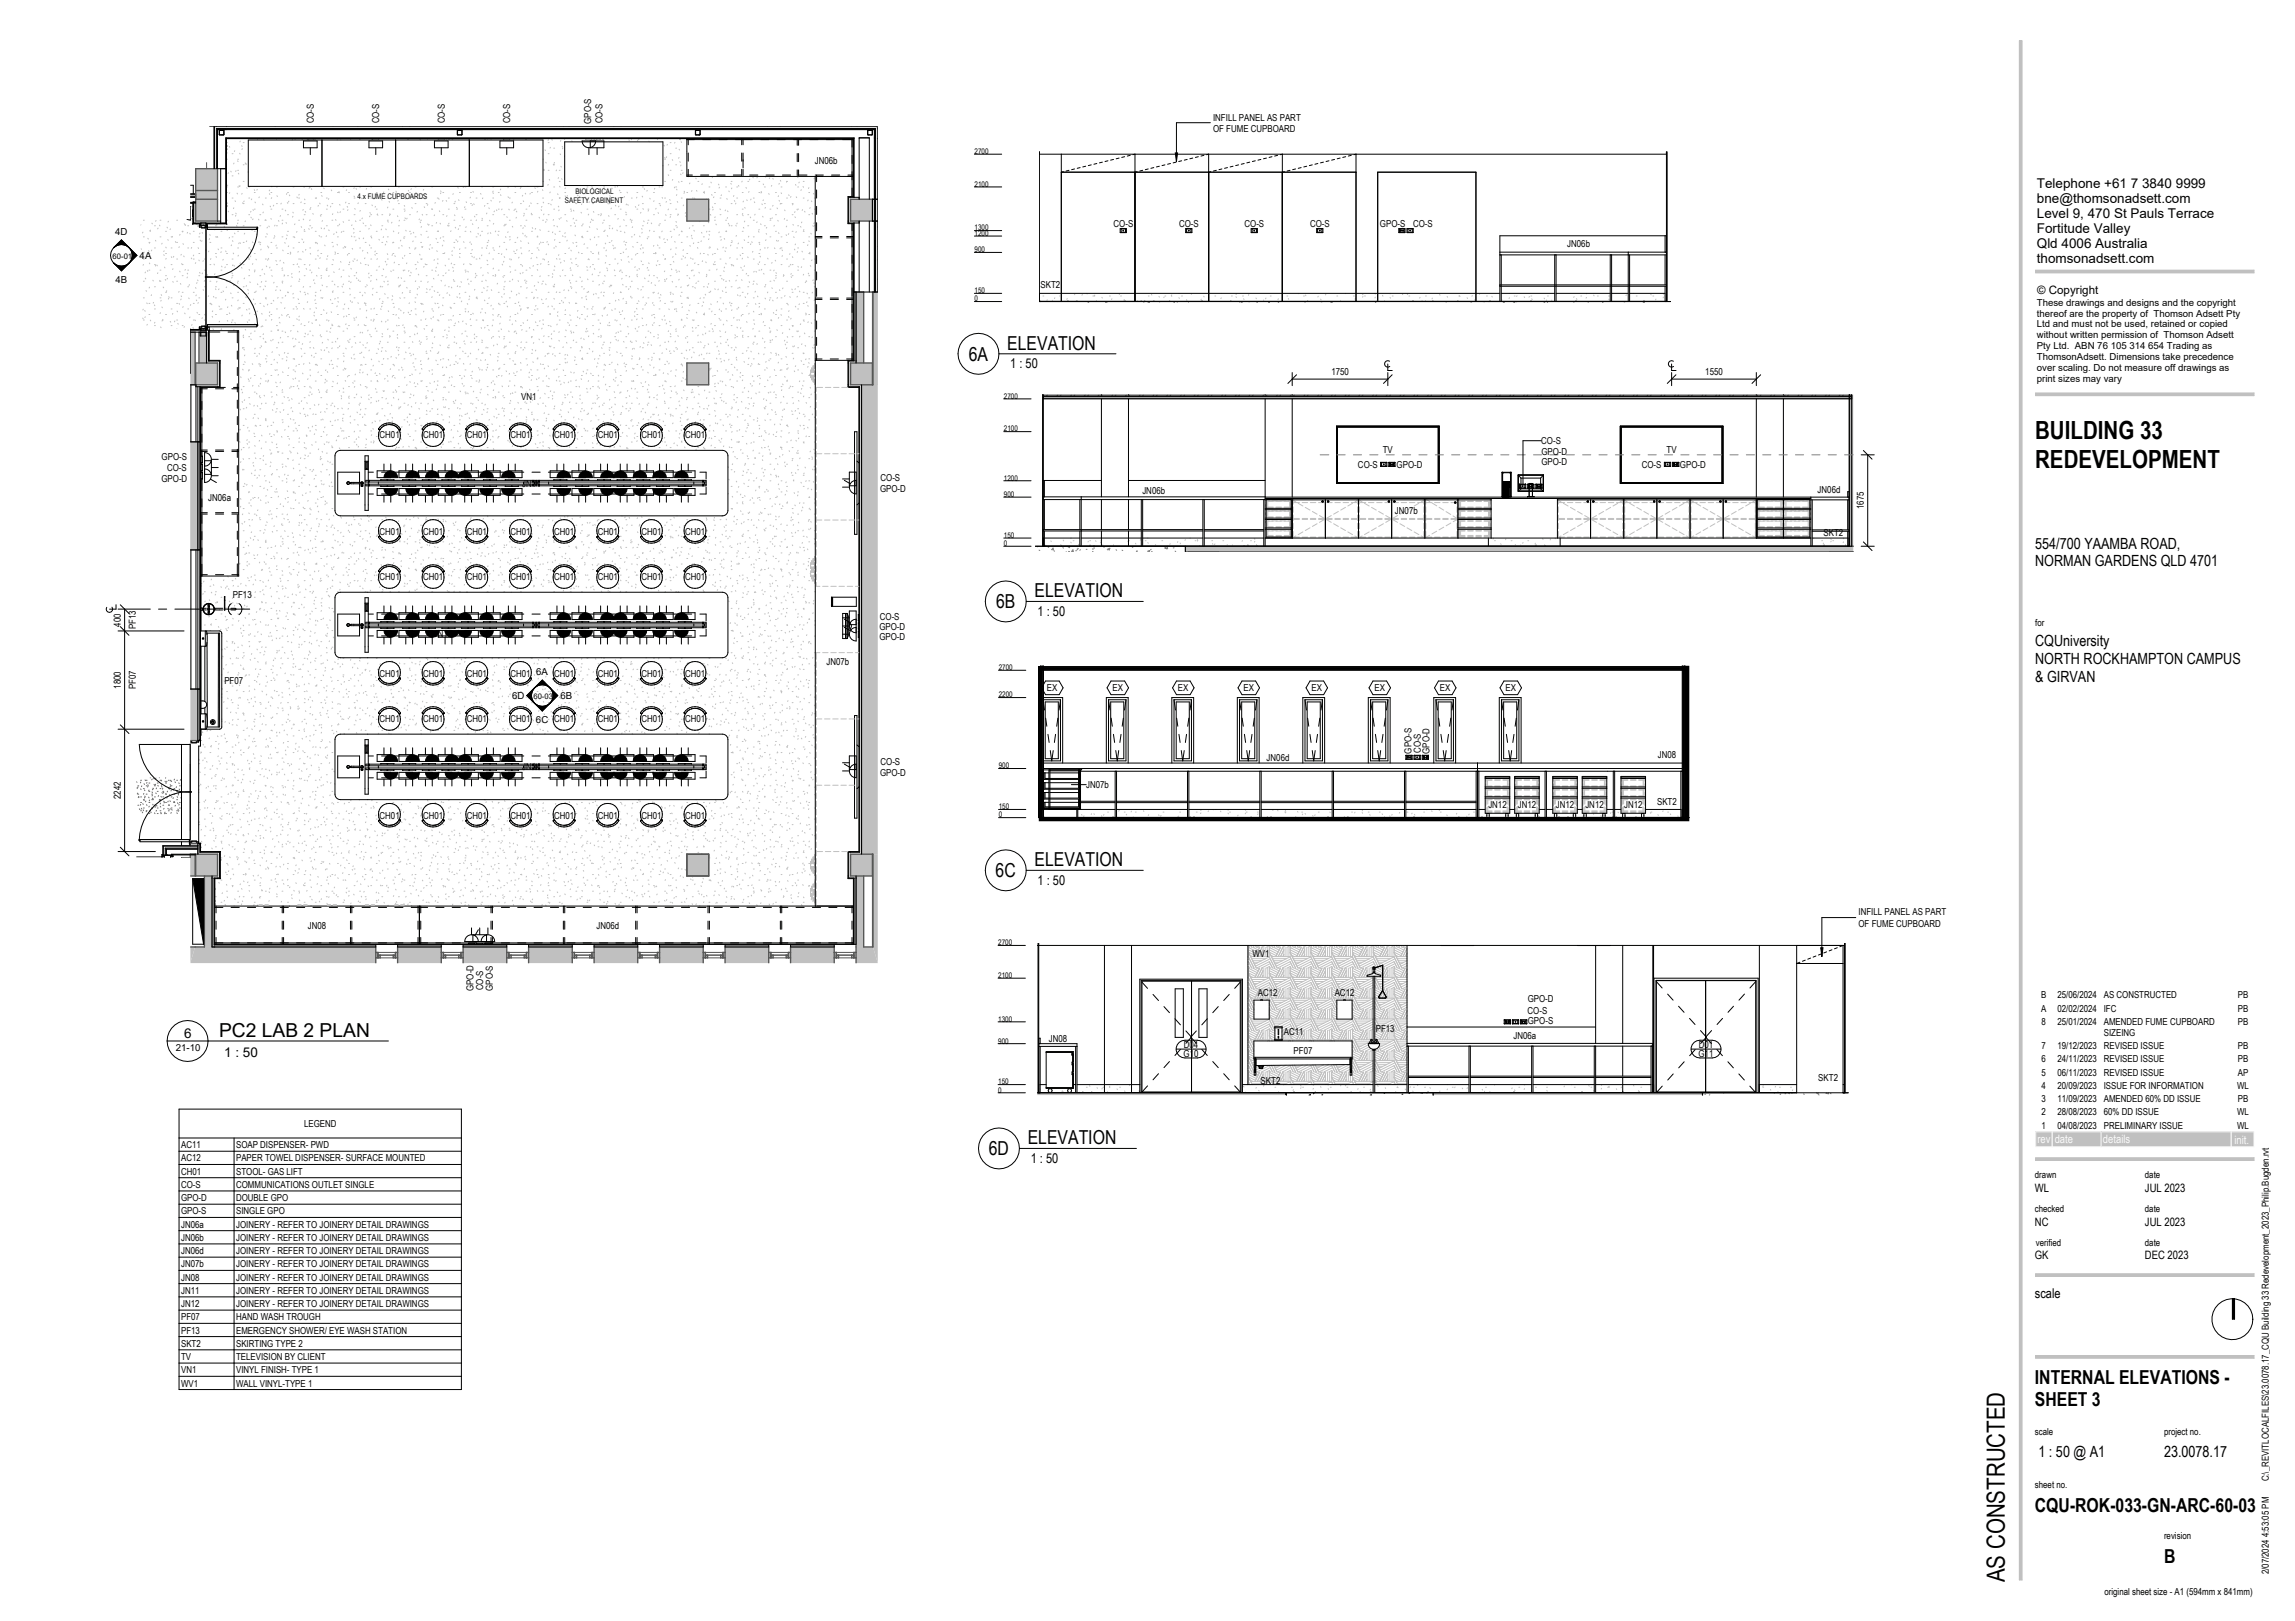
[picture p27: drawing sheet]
<svg xmlns="http://www.w3.org/2000/svg" width="841mm" height="594mm" viewBox="0 0 841 594" stroke-linecap="round" stroke-linejoin="round" font-family="sans-serif">
<defs><g id="words">
<g font-size="9.2">
<text x="745.8" y="160.9">BUILDING 33</text>
<text x="745.8" y="171.4">REDEVELOPMENT</text>
<text x="734.6" y="579.8" transform="rotate(-90 734.6 579.8)">AS CONSTRUCTED</text>
</g>
<g font-size="7.1">
<text x="369.1" y="128.1">ELEVATION</text>
<text x="355" y="132.1">6A</text>
<text x="379.1" y="218.9">ELEVATION</text>
<text x="365" y="222.9">6B</text>
<text x="379.1" y="317.4">ELEVATION</text>
<text x="364.8" y="321.4">6C</text>
<text x="80.3" y="379.9">PC2 LAB 2 PLAN</text>
<text x="376.6" y="419.3">ELEVATION</text>
<text x="362.3" y="423.3">6D</text>
<text x="745.7" y="507.2">INTERNAL ELEVATIONS -</text>
<text x="745.7" y="515.2">SHEET 3</text>
<text x="745.7" y="554.2">CQU-ROK-033-GN-ARC-60-03</text>
<text x="793" y="572.8">B</text>
</g>
<g font-size="5.6">
<text x="745.8" y="201">554/700 YAAMBA ROAD,</text>
<text x="745.8" y="207.6">NORMAN GARDENS QLD 4701</text>
<text x="745.8" y="236.6">CQUniversity</text>
<text x="745.8" y="243.2">NORTH ROCKHAMPTON CAMPUS</text>
<text x="745.8" y="249.7">&amp; GIRVAN</text>
<text x="747" y="533.9">1 : 50 @ A1</text>
<text x="793" y="533.9">23.0078.17</text>
</g>
<g font-size="4.9">
<text x="746.4" y="69">Telephone +61 7 3840 9999</text>
<text x="746.4" y="74.5">bne@thomsonadsett.com</text>
<text x="746.4" y="80">Level 9, 470 St Pauls Terrace</text>
<text x="746.4" y="85.5">Fortitude Valley</text>
<text x="746.4" y="91">Qld 4006 Australia</text>
<text x="746.4" y="96.5">thomsonadsett.com</text>
<text x="370.2" y="134.9">1 : 50</text>
<text x="380.2" y="225.6">1 : 50</text>
<text x="380.2" y="324.1">1 : 50</text>
<text x="67.5" y="380.2">6</text>
<text x="82.2" y="387.3">1 : 50</text>
<text x="377.7" y="426">1 : 50</text>
<text x="745.7" y="475.5">scale</text>
</g>
<g font-size="4.2">
<text x="746.5" y="107.7">© Copyright</text>
<text x="745.7" y="436.8">WL</text>
<text x="786" y="436.8">JUL 2023</text>
<text x="745.7" y="449.1">NC</text>
<text x="786" y="449.1">JUL 2023</text>
<text x="745.7" y="461.5">GK</text>
<text x="786" y="461.5">DEC 2023</text>
</g>
<g font-size="4.2" fill="#fafafa">
<text x="746.6" y="419">rev</text>
<text x="752.9" y="419">date</text>
<text x="770.6" y="419">details</text>
<text x="818.8" y="419.1">init.</text>
</g>
<g font-size="3.5">
<text x="115" y="45.2" transform="rotate(-90 115 45.2)">CO-S</text>
<text x="139" y="45.2" transform="rotate(-90 139 45.2)">CO-S</text>
<text x="163" y="45.2" transform="rotate(-90 163 45.2)">CO-S</text>
<text x="187" y="45.2" transform="rotate(-90 187 45.2)">CO-S</text>
<text x="216.6" y="45.4" transform="rotate(-90 216.6 45.4)">GPO-S</text>
<text x="220.8" y="45.2" transform="rotate(-90 220.8 45.2)">CO-S</text>
<text x="444.5" y="44.2">INFILL PANEL AS PART</text>
<text x="444.5" y="48.3">OF FUME CUPBOARD</text>
<text x="298.6" y="60.3">JN06b</text>
<text x="408.1" y="83.3">CO-S</text>
<text x="432.1" y="83.3">CO-S</text>
<text x="456.1" y="83.3">CO-S</text>
<text x="480.1" y="83.3">CO-S</text>
<text x="505.7" y="83.3">GPO-S</text>
<text x="517.8" y="83.3">CO-S</text>
<text x="42.2" y="85.9">4D</text>
<text x="51.2" y="94.8">4A</text>
<text x="574.3" y="90.6">JN06b</text>
<text x="42.3" y="103.6">4B</text>
<text x="381.3" y="105.5">SKT2</text>
<text x="746.4" y="112.1">These drawings and designs and the copyright</text>
<text x="746.4" y="116">thereof are the property of Thomson Adsett Pty</text>
<text x="746.4" y="120">Ltd and must not be used, retained or copied</text>
<text x="746.4" y="124">without written permission of Thomson Adsett</text>
<text x="746.4" y="127.9">Pty Ltd. ABN 76 105 314 654 Trading as</text>
<text x="746.4" y="131.9">ThomsonAdsett. Dimensions take precedence</text>
<text x="487.9" y="137.5">1750</text>
<text x="624.9" y="137.5">1550</text>
<text x="746.4" y="135.9">over scaling. Do not measure off drawings as</text>
<text x="746.4" y="139.8">print sizes may vary</text>
<text x="191" y="146.7">VN1</text>
<text x="139.1" y="160.6">CH01</text>
<text x="155.1" y="160.6">CH01</text>
<text x="171.1" y="160.6">CH01</text>
<text x="187.1" y="160.6">CH01</text>
<text x="203.1" y="160.6">CH01</text>
<text x="219.1" y="160.6">CH01</text>
<text x="235.1" y="160.6">CH01</text>
<text x="251.1" y="160.6">CH01</text>
<text x="506.7" y="166.2">TV</text>
<text x="564.8" y="162.8">CO-S</text>
<text x="564.8" y="166.7">GPO-D</text>
<text x="610.7" y="166.2">TV</text>
<text x="59.2" y="168.4">GPO-S</text>
<text x="61.2" y="172.6">CO-S</text>
<text x="497.6" y="171.4">CO-S</text>
<text x="511.8" y="171.4">GPO-D</text>
<text x="564.8" y="170.5">GPO-D</text>
<text x="601.6" y="171.4">CO-S</text>
<text x="615.6" y="171.4">GPO-D</text>
<text x="59.2" y="176.8">GPO-D</text>
<text x="191.4" y="178.3">JN11</text>
<text x="322.7" y="176.2">CO-S</text>
<text x="76.3" y="183.7">JN06a</text>
<text x="322.5" y="180.3">GPO-D</text>
<text x="418.6" y="181">JN06b</text>
<text x="666.1" y="180.8">JN06d</text>
<text x="511.2" y="188.3">JN07b</text>
<text x="683" y="186.6" transform="rotate(-90 683 186.6)">1675</text>
<text x="139.1" y="196">CH01</text>
<text x="155.1" y="196">CH01</text>
<text x="171.1" y="196">CH01</text>
<text x="187.1" y="196">CH01</text>
<text x="203.1" y="196">CH01</text>
<text x="219.1" y="196">CH01</text>
<text x="235.1" y="196">CH01</text>
<text x="251.1" y="196">CH01</text>
<text x="668.3" y="196.3">SKT2</text>
<text x="139.1" y="212.6">CH01</text>
<text x="155.1" y="212.6">CH01</text>
<text x="171.1" y="212.6">CH01</text>
<text x="187.1" y="212.6">CH01</text>
<text x="203.1" y="212.6">CH01</text>
<text x="219.1" y="212.6">CH01</text>
<text x="235.1" y="212.6">CH01</text>
<text x="251.1" y="212.6">CH01</text>
<text x="85.3" y="219.2">PF13</text>
<text x="322.4" y="227.2">CO-S</text>
<text x="44.2" y="229.6" transform="rotate(-90 44.2 229.6)">400</text>
<text x="49.8" y="230.6" transform="rotate(-90 49.8 230.6)">PF13</text>
<text x="159" y="233.3">JN11</text>
<text x="322.3" y="230.7">GPO-D</text>
<text x="745.8" y="229.4">for</text>
<text x="322.3" y="234.4">GPO-D</text>
<text x="302.9" y="243.8">JN07b</text>
<text x="82.2" y="250.5">PF07</text>
<text x="139.1" y="248">CH01</text>
<text x="155.1" y="248">CH01</text>
<text x="171.1" y="248">CH01</text>
<text x="187.1" y="248">CH01</text>
<text x="196.5" y="247.2">6A CH01</text>
<text x="219.1" y="248">CH01</text>
<text x="235.1" y="248">CH01</text>
<text x="251.1" y="248">CH01</text>
<text x="44.2" y="252.4" transform="rotate(-90 44.2 252.4)">1800</text>
<text x="49.8" y="252.6" transform="rotate(-90 49.8 252.6)">PF07</text>
<text x="187.6" y="256.1">6D</text>
<text x="205.4" y="256.1">6B</text>
<text x="383.7" y="253.3">EX</text>
<text x="407.7" y="253.3">EX</text>
<text x="431.7" y="253.3">EX</text>
<text x="455.7" y="253.3">EX</text>
<text x="480.6" y="253.3">EX</text>
<text x="503.7" y="253.3">EX</text>
<text x="527.7" y="253.3">EX</text>
<text x="551.7" y="253.3">EX</text>
<text x="139.1" y="264.6">CH01</text>
<text x="155.1" y="264.6">CH01</text>
<text x="171.1" y="264.6">CH01</text>
<text x="187.1" y="264.6">CH01</text>
<text x="196.4" y="264.9">6C CH01</text>
<text x="219.1" y="264.6">CH01</text>
<text x="235.1" y="264.6">CH01</text>
<text x="251.1" y="264.6">CH01</text>
<text x="520.6" y="276" transform="rotate(-90 520.6 276)">CO-S</text>
<text x="322.7" y="280.2">CO-S</text>
<text x="464.2" y="279">JN06d</text>
<text x="517.3" y="276.1" transform="rotate(-90 517.3 276.1)">GPO-S</text>
<text x="523.8" y="276.2" transform="rotate(-90 523.8 276.2)">GPO-D</text>
<text x="607.5" y="277.9">JN08</text>
<text x="191.4" y="282.3">JN11</text>
<text x="322.5" y="284.3">GPO-D</text>
<text x="44.2" y="292.8" transform="rotate(-90 44.2 292.8)">2242</text>
<text x="398" y="288.8">JN07b</text>
<text x="545.4" y="296.2">JN12</text>
<text x="556.2" y="296.2">JN12</text>
<text x="570.2" y="296.2">JN12</text>
<text x="581" y="296.2">JN12</text>
<text x="595.2" y="296.2">JN12</text>
<text x="607.2" y="295.1">SKT2</text>
<text x="139.1" y="300">CH01</text>
<text x="155.1" y="300">CH01</text>
<text x="171.1" y="300">CH01</text>
<text x="187.1" y="300">CH01</text>
<text x="203.1" y="300">CH01</text>
<text x="219.1" y="300">CH01</text>
<text x="235.1" y="300">CH01</text>
<text x="251.1" y="300">CH01</text>
<text x="681.1" y="335.4">INFILL PANEL AS PART</text>
<text x="112.8" y="340.3">JN08</text>
<text x="218.6" y="340.3">JN06d</text>
<text x="681.1" y="339.6">OF FUME CUPBOARD</text>
<text x="459" y="350.7">WV1</text>
<text x="173.5" y="363.1" transform="rotate(-90 173.5 363.1)">GPO-D</text>
<text x="177.1" y="362.9" transform="rotate(-90 177.1 362.9)">CO-S</text>
<text x="180.6" y="363.1" transform="rotate(-90 180.6 363.1)">GPO-S</text>
<text x="461" y="365.1">AC12</text>
<text x="489.1" y="365.1">AC12</text>
<text x="748" y="365.8">B</text>
<text x="753.9" y="365.8">25/06/2024</text>
<text x="770.9" y="365.8">AS CONSTRUCTED</text>
<text x="820" y="365.8">PB</text>
<text x="559.8" y="371.5">CO-S</text>
<text x="559.8" y="367.3">GPO-D</text>
<text x="748" y="370.7">A</text>
<text x="753.9" y="370.7">02/02/2024</text>
<text x="770.9" y="370.7">IFC</text>
<text x="820" y="370.7">PB</text>
<text x="559.9" y="375.2">GPO-S</text>
<text x="748.1" y="375.5">8</text>
<text x="753.9" y="375.5">25/01/2024</text>
<text x="770.9" y="375.5">AMENDED FUME CUPBOARD</text>
<text x="820" y="375.5">PB</text>
<text x="384.3" y="381.8">JN08</text>
<text x="470.5" y="379.4">AC11</text>
<text x="504.2" y="378.3">PF13</text>
<text x="554.6" y="380.8">JN06a</text>
<text x="770.9" y="379.7">SIZEING</text>
<text x="64.5" y="385">21-10</text>
<text x="433.7" y="387.3">G10</text>
<text x="433.8" y="384.1">D04</text>
<text x="474" y="386.2">PF07</text>
<text x="622.4" y="387.3">G11</text>
<text x="622.5" y="384.1">D01</text>
<text x="748.1" y="389.3">6</text>
<text x="748.1" y="384.5">7</text>
<text x="753.9" y="389.3">24/11/2023</text>
<text x="753.9" y="384.5">19/12/2023</text>
<text x="770.9" y="389.3">REVISED ISSUE</text>
<text x="770.9" y="384.5">REVISED ISSUE</text>
<text x="820" y="389.3">PB</text>
<text x="820" y="384.5">PB</text>
<text x="748.1" y="394.2">5</text>
<text x="753.9" y="394.2">06/11/2023</text>
<text x="770.9" y="394.2">REVISED ISSUE</text>
<text x="820" y="394.2">AP</text>
<text x="462" y="397.1">SKT2</text>
<text x="666.3" y="396">SKT2</text>
<text x="748.1" y="399">4</text>
<text x="753.9" y="399">20/09/2023</text>
<text x="770.9" y="399">ISSUE FOR INFORMATION</text>
<text x="819.8" y="399">WL</text>
<text x="748.1" y="403.9">3</text>
<text x="753.9" y="403.9">11/09/2023</text>
<text x="770.9" y="403.9">AMENDED 60% DD ISSUE</text>
<text x="820" y="403.9">PB</text>
<text x="111.4" y="413">LEGEND</text>
<text x="748.1" y="413.6">1</text>
<text x="748.1" y="408.7">2</text>
<text x="753.9" y="413.6">04/08/2023</text>
<text x="753.9" y="408.7">28/08/2023</text>
<text x="770.9" y="413.6">PRELIMINARY ISSUE</text>
<text x="770.9" y="408.7">60% DD ISSUE</text>
<text x="819.8" y="413.6">WL</text>
<text x="819.8" y="408.7">WL</text>
<text x="66.4" y="420.8">AC11</text>
<text x="66.4" y="425.6">AC12</text>
<text x="86.5" y="420.8">SOAP DISPENSER- PWD</text>
<text x="86.5" y="425.6">PAPER TOWEL DISPENSER- SURFACE MOUNTED</text>
<text x="66.4" y="430.5">CH01</text>
<text x="86.5" y="430.5">STOOL- GAS LIFT</text>
<text x="745.7" y="431.7">drawn</text>
<text x="786" y="431.7">date</text>
<text x="66.4" y="435.3">CO-S</text>
<text x="86.5" y="435.3">COMMUNICATIONS OUTLET SINGLE</text>
<text x="66.4" y="440.2">GPO-D</text>
<text x="86.5" y="440.2">DOUBLE GPO</text>
<text x="66.4" y="445">GPO-S</text>
<text x="66.4" y="449.9">JN06a</text>
<text x="86.5" y="445">SINGLE GPO</text>
<text x="86.5" y="449.9">JOINERY - REFER TO JOINERY DETAIL DRAWINGS</text>
<text x="745.7" y="444.2">checked</text>
<text x="786" y="444.2">date</text>
<text x="66.4" y="454.7">JN06b</text>
<text x="86.5" y="454.7">JOINERY - REFER TO JOINERY DETAIL DRAWINGS</text>
<text x="66.4" y="459.6">JN06d</text>
<text x="86.5" y="459.6">JOINERY - REFER TO JOINERY DETAIL DRAWINGS</text>
<text x="746" y="456.5">verified</text>
<text x="786" y="456.5">date</text>
<text x="66.4" y="464.4">JN07b</text>
<text x="86.5" y="464.4">JOINERY - REFER TO JOINERY DETAIL DRAWINGS</text>
<text x="66.4" y="469.3">JN08</text>
<text x="86.5" y="469.3">JOINERY - REFER TO JOINERY DETAIL DRAWINGS</text>
<text x="66.4" y="474.1">JN11</text>
<text x="66.4" y="479">JN12</text>
<text x="86.5" y="474.1">JOINERY - REFER TO JOINERY DETAIL DRAWINGS</text>
<text x="86.5" y="479">JOINERY - REFER TO JOINERY DETAIL DRAWINGS</text>
<text x="66.4" y="483.8">PF07</text>
<text x="86.5" y="483.8">HAND WASH TROUGH</text>
<text x="66.4" y="488.7">PF13</text>
<text x="86.5" y="488.7">EMERGENCY SHOWER/ EYE WASH STATION</text>
<text x="66.4" y="493.5">SKT2</text>
<text x="86.5" y="493.5">SKIRTING TYPE 2</text>
<text x="66.4" y="498.4">TV</text>
<text x="66.4" y="503.2">VN1</text>
<text x="86.5" y="498.4">TELEVISION BY CLIENT</text>
<text x="86.5" y="503.2">VINYL FINISH- TYPE 1</text>
<text x="66.4" y="508.1">WV1</text>
<text x="86.5" y="508.1">WALL VINYL-TYPE 1</text>
<text x="745.7" y="525.9">scale</text>
<text x="793" y="525.9">project no.</text>
<text x="745.7" y="545.4">sheet no.</text>
<text x="831.5" y="542.9" transform="rotate(-90 831.5 542.9)">C:\_REVITLOCALFILES\23.0078.17_CQU Building 33 Redevelopment_2023_Philip.Bugden.rvt</text>
<text x="793" y="564">revision</text>
<text x="831.5" y="576.9" transform="rotate(-90 831.5 576.9)">2/07/2024 4:53:05 PM</text>
<text x="771.2" y="584.6">original sheet size - A1 (594mm x 841mm)</text>
</g>
<g font-size="2.8">
<text x="357.1" y="56.4">2700</text>
<text x="210.9" y="71">BIOLOGICAL</text>
<text x="357.1" y="68.4">2100</text>
<text x="131.1" y="73.1">4 x FUME CUPBOARDS</text>
<text x="207" y="74.4">SAFETY CABINENT</text>
<text x="357.1" y="84.4">1300</text>
<text x="357.1" y="86.4">1200</text>
<text x="41.3" y="94.8">60-01</text>
<text x="357.1" y="92.4">900</text>
<text x="357.1" y="107.4">150</text>
<text x="357.1" y="110.4">0</text>
<text x="367.9" y="146.1">2700</text>
<text x="367.9" y="158.1">2100</text>
<text x="367.9" y="176.1">1200</text>
<text x="367.9" y="182.1">900</text>
<text x="367.9" y="197.1">150</text>
<text x="367.9" y="200.1">0</text>
<text x="366" y="245.6">2700</text>
<text x="195.5" y="256.1">60-03</text>
<text x="366" y="255.6">2200</text>
<text x="366" y="281.6">900</text>
<text x="366" y="296.6">150</text>
<text x="366" y="299.6">0</text>
<text x="365.8" y="346.4">2700</text>
<text x="365.8" y="358.4">2100</text>
<text x="365.8" y="374.4">1300</text>
<text x="365.8" y="382.4">900</text>
<text x="365.8" y="397.4">150</text>
<text x="365.8" y="400.4">0</text>
</g>
</g></defs>
<g fill="#c0c0c0">
<path d="M71.7 73h8v8h-8z"/>
<path d="M251.7 73h8v8h-8z"/>
<path d="M311.7 73h8v8h-8z"/>
<path d="M311.7 133h8v8h-8z"/>
<path d="M251.7 133h8v8h-8z"/>
<path d="M71.7 133h8v8h-8z"/>
<path d="M71.7 313h8v8h-8z"/>
<path d="M251.7 313h8v8h-8z"/>
<path d="M311.7 313h8v8h-8z"/>
<path d="M319.9 313h1.8v40l-1.8-6z"/>
<path d="M72.9 121.7h2.8v11.3h-2.8z"/>
<path d="M313.7 107h2.8v26h-2.8z"/>
<path d="M315.7 141h6v172h-6z"/>
<path d="M313.7 321h2.8v26h-2.8z"/>
<path d="M74.9 321h2.8v26h-2.8z"/>
<path d="M69.7 161.9h2.8v39.6h-2.8z"/>
<path d="M319.9 107h1.8v34h-1.8z"/>
<path d="M71.7 61.8h8v8h-8z"/>
<path d="M289.7 347v6h16v-6zM313.7 347v6h8l-1.8-6zM265.7 347v6h16v-6zM241.7 347v6h16v-6zM217.7 347v6h16v-6zM193.7 347v6h16v-6zM169.7 347v6h16v-6zM145.7 347v6h16v-6zM71.5 347l-1.8 6h68v-6z"/>
<path d="M69.7 309v.9h2.8v-.9zM69.7 252.5v18.9h2.8v-18.9z"/>
<path d="M144.1 350v1h.8v-1zM138.5 350v1h.8v-1z"/>
<path d="M144.9 349v2h.8v-2zM137.7 349v2h.8v-2z"/>
<path d="M162.5 350v1h.8v-1zM168.1 350v1h.8v-1z"/>
<path d="M161.7 349v2h.8v-2zM168.9 349v2h.8v-2z"/>
<path d="M186.5 350v1h.8v-1zM192.1 350v1h.8v-1z"/>
<path d="M185.7 349v2h.8v-2zM192.9 349v2h.8v-2z"/>
<path d="M210.5 350v1h.8v-1zM216.1 350v1h.8v-1z"/>
<path d="M216.9 349v2h.8v-2zM209.7 349v2h.8v-2z"/>
<path d="M234.5 350v1h.8v-1zM240.1 350v1h.8v-1z"/>
<path d="M240.9 349v2h.8v-2zM233.7 349v2h.8v-2z"/>
<path d="M264.1 350v1h.8v-1zM258.5 350v1h.8v-1z"/>
<path d="M264.9 349v2h.8v-2zM257.7 349v2h.8v-2z"/>
<path d="M282.5 350v1h.8v-1zM288.1 350v1h.8v-1z"/>
<path d="M288.9 349v2h.8v-2zM281.7 349v2h.8v-2z"/>
<path d="M306.5 350v1h.8v-1zM312.1 350v1h.8v-1z"/>
<path d="M312.9 349v2h.8v-2zM305.7 349v2h.8v-2z"/>
</g>
<path d="M82.7 50.5h.3v11.3h-.3z" fill="#5bbf21"/>
<path d="M78.4 46.2l.2 15.6z" fill="#fff"/>
<path d="M79.6 47.4l.1 14.4z" fill="#0ff"/>
<path d="M83 50.5h230v.3h-230z" fill="#5bbf21"/>
<path d="M78.6 46.2l243.1 .2z" fill="#fff"/>
<path d="M79.7 47.4l240.8 .1z" fill="#0ff"/>
<path d="M312.9 50.8v21.5" fill="none" stroke="#5bbf21" stroke-width=".37"/>
<path d="M321.5 46.4l.2 26.6z" fill="#fff"/>
<path d="M320.4 47.5l.1 25.5z" fill="#0ff"/>
<path d="M69.7 71l2 .2z" fill="#fff"/>
<path d="M69.7 72.2l2 .1z" fill="#0ff"/>
<path d="M69.7 74.2h2v.2h-2z" fill="#5bbf21"/>
<path d="M49.9 285h16.6v13.2h-16.6z" fill="#fff"/>
<g fill="#5bbf21">
<path d="M76.4 121h.3v11.3h-.3z"/>
<path d="M76.7 132h4v.3h-4z"/>
<path d="M80.4 132.3h.3v9.7h-.3z"/>
<path d="M73.5 141.7h6.9v.3h-6.9z"/>
</g>
<path d="M73.3 161.9v39.6" fill="none" stroke="#5bbf21" stroke-width=".37"/>
<g fill="#5bbf21">
<path d="M73.5 312h7.2v.3h-7.2z"/>
<path d="M80.4 312.3h.3v9.7h-.3z"/>
<path d="M78.4 321.7h2v.3h-2z"/>
</g>
<path d="M78.5 322v24.3" fill="none" stroke="#5bbf21" stroke-width=".37"/>
<g fill="#5bbf21">
<path d="M312.7 322h.3v24h-.3z"/>
<path d="M310.7 321.7h2.3v.3h-2.3z"/>
<path d="M310.7 312h.3v9.7h-.3z"/>
<path d="M311 312h4v.3h-4z"/>
<path d="M314.7 141.7h.3v170.3h-.3z"/>
<path d="M310.7 141.7h4v.3h-4z"/>
<path d="M310.7 132.3h.3v9.4h-.3z"/>
<path d="M310.7 132h2.3v.3h-2.3z"/>
<path d="M312.7 107h.3v25h-.3z"/>
<path d="M310.7 81.7h2v.3h-2z"/>
<path d="M310.7 72.1h.3v9.6h-.3z"/>
<path d="M311 72.1h1.7v.2h-1.7z"/>
<path d="M289.7 346v.3h16v-.3zM265.7 346v.3h16v-.3zM241.7 346v.3h16v-.3zM217.7 346v.3h16v-.3zM193.7 346v.3h16v-.3zM169.7 346v.3h16v-.3zM145.7 346v.3h16v-.3zM78.7 346v.3h59v-.3z"/>
</g>
<path d="M82.8 61.8v20.2" fill="none" stroke="#5bbf21" stroke-width=".37"/>
<path d="M312.7 81.7h.3v25.3h-.3z" fill="#5bbf21"/>
<path d="M321.5 81l.2 26z" fill="#fff"/>
<path d="M320.4 81l.1 26z" fill="#0ff"/>
<path d="M321.5 73l.2 8z" fill="#fff"/>
<path d="M320.4 73l.1 8z" fill="#0ff"/>
<path d="M69.8 121.7h1.7v19.3h-1.8z" fill="#c0c0c0"/>
<path d="M70.9 74v8" fill="none" stroke="#5bbf21" stroke-width=".37"/>
<g fill="#5bbf21">
<path d="M73.2 141.7h.3v20.2h-.3z"/>
<path d="M69.7 141h.3v20.9h-.3z"/>
<path d="M73 309l.2 .3v3h.3v-3.3zM73.2 252.5v18.6l-.2 .3h.5v-18.9z"/>
</g>
<path d="M73.3 201.5v51" fill="none" stroke="#5bbf21" stroke-width=".37"/>
<path d="M69.7 201.5h.3v51h-.3z" fill="#5bbf21"/>
<path d="M59.7 310.1l.1 3.2 1.6 .2h-1.7z" fill="#fff"/>
<path d="M61.4 313.3l1.7 .2z" fill="#5bbf21"/>
<path d="M60.8 311.2l.2 2.1z" fill="#0ff"/>
<path d="M70.6 322h4v24z" fill="#000"/>
<path d="M75.4 81.7v.3h7.3v-.3zM71 81.7v.3h2.6v-.3z" fill="#5bbf21"/>
<g fill="#fff">
<path d="M70.7 75v2z"/>
<path d="M73.5 271.1v.3z"/>
<path d="M73.5 309.9v2.1z"/>
<path d="M51.5 80.2v40.3h18.2l.1 .2v-.1h3.2l.1-.8h.8v-.3h1.2v.3h.4v-36.6h-.4v.3h-1.2v-.3h-.9l.1-.8h.2v-.2h-2.7v-7.6h-.9v5.6zM73.1 119.8v.8h.2v-.3h2.2v-.5h-.4v-.3zM73.1 82.4v.8h.8v.3h1.2v-.3h.4v-.5h-2.2v-.3z"/>
<path d="M83.2 51v31.2h-7.5v.2h.3v.8h-.5v36.6l1.2 .1 .2 1.3h10.6v89.9h-13.8v11.8l.7 .1a2.09 2.09 0 0 1 3.2-1.6 2.09 2.09 0 0 1 0 3.6 2.09 2.09 0 0 1-3.2-1.6l-.7 .2v7.6h6.7l.6 .3 .3 .6-.1 34.5-.8 .6h-6.7l-.2 6.2h-.7v35.6h.9v3h7.2v10h-2v10h219.9l-.1-267.3h-47v-13.7zM251.7 313h8v8h-8zM252.1 295.3a4.1 4.1 0 0 1 5.3 .1 4.1 4.1 0 0 1 .7 5.2l.5-.1a4.1 4.1 0 0 1-5.8 2.2l-.8-.5-1.3-1.3 .2-.3 .4 .1a4.3 4.3 0 0 1 .8-5.4zM235.5 295.9a4.1 4.1 0 0 1 5.6-.8 4.1 4.1 0 0 1 1.1 5.5l.5-.1a4 4 0 0 1-5.1 2.4 3.3 3.3 0 0 1-2.8-2.2h.5l-.5-1.2-.1-1.3 .4-1.6zM203.5 295.9a4.1 4.1 0 0 1 5.6-.8 4.1 4.1 0 0 1 1.1 5.5l.5-.1a4.1 4.1 0 0 1-5.9 2.2l-.8-.5-1.2-1.3 .1-.3 .4 .1-.5-1.2-.1-1.3 .4-1.6zM219.5 295.9a4.1 4.1 0 0 1 5.6-.8 4.1 4.1 0 0 1 1.1 5.5l.5-.1a4.1 4.1 0 0 1-5.9 2.2l-.8-.5-1.2-1.3 .1-.3 .4 .1-.5-1.2-.1-1.3 .4-1.6zM188.1 295.3a4.1 4.1 0 0 1 5.3 .1 4.1 4.1 0 0 1 .8 5.2l.5-.1a4 4 0 0 1-5.1 2.4 3.3 3.3 0 0 1-2.8-2.2h.5a4.3 4.3 0 0 1 .8-5.4zM172.1 295.3a4.1 4.1 0 0 1 5.3 .1 4.1 4.1 0 0 1 .8 5.2l.5-.1a4.1 4.1 0 0 1-5.9 2.2l-.8-.5-1.2-1.3 .1-.3 .4 .1a4.3 4.3 0 0 1 .8-5.4zM140.1 295.3a4.1 4.1 0 0 1 5.3 .1 4.1 4.1 0 0 1 .8 5.2l.5-.1a4.1 4.1 0 0 1-5.9 2.2l-.8-.5-1.2-1.3 .1-.3 .4 .1a4.3 4.3 0 0 1 .8-5.4zM156.1 295.3a4.1 4.1 0 0 1 5.3 .1 4.1 4.1 0 0 1 .8 5.2l.5-.1a4 4 0 0 1-5.1 2.4 3.3 3.3 0 0 1-2.8-2.2h.5a4.3 4.3 0 0 1 .8-5.4zM235.8 301.2l.2 .3zM251.7 301.2l.3 .3zM219.8 301.3l.2 .2zM203.8 301.2l.2 .3zM139.8 301.2l.2 .3zM187.8 301.2l.2 .3zM155.8 301.2l.2 .3zM171.8 301.2l.2 .3zM225.5 301.4l.2-.2zM241.7 301.2l-.2 .2zM177.5 301.4l.2-.2zM257.4 301.4l.3-.2zM209.5 301.4l.2-.2zM161.5 301.4l.2-.2zM145.5 301.4l.2-.2zM193.5 301.4l.2-.2zM123.3 269.6l1.5-.6 140.5 .1 1.2 .9 .2 1v20.5l-.5 .9-1.5 .6h-140.5l-1.2-1-.2-1v-20zM127.2 280.7l.1 .7h.5a.48 .48 0 0 1-.6-.4 .48 .48 0 0 1 .7-.4zM251.4 260.3a4.5 4.5 0 0 1 7.3 1.2h-.6a4 4 0 0 1-3.5 6.1 4 4 0 0 1-3.3-6.3l-.3 .2-.3-.3zM235.4 260.3a4.5 4.5 0 0 1 7.3 1.2h-.5a4 4 0 0 1-3.6 6.1 4 4 0 0 1-3.3-6.3l-.3 .2-.3-.3zM219.4 260.3a4.5 4.5 0 0 1 7.3 1.2h-.5a4 4 0 0 1-3.6 6.1 4 4 0 0 1-3.3-6.3l-.3 .2-.3-.3zM203.4 260.3a4.5 4.5 0 0 1 7.3 1.2h-.5a4 4 0 0 1-3.6 6.1 4 4 0 0 1-3.3-6.3l-.3 .2-.3-.3zM187.4 260.3a4.5 4.5 0 0 1 7.3 1.2h-.5a4 4 0 0 1-3.6 6.1 4 4 0 0 1-3.3-6.3l-.3 .2-.3-.3zM171.4 260.3a4.5 4.5 0 0 1 7.3 1.2h-.5a4 4 0 0 1-3.6 6.1 4 4 0 0 1-3.3-6.3l-.3 .2-.3-.3zM139.4 260.3a4.5 4.5 0 0 1 7.3 1.2h-.5a4 4 0 0 1-3.6 6.1 4 4 0 0 1-3.3-6.3l-.3 .2-.3-.3zM155.4 260.3a4.5 4.5 0 0 1 7.3 1.2h-.5a4 4 0 0 1-3.6 6.1 4 4 0 0 1-3.3-6.3l-.3 .2-.3-.3zM251.9 260.6l-.2 .2zM235.9 260.6l-.1 .2zM203.9 260.6l-.1 .2zM187.9 260.6l-.1 .2zM155.9 260.6l-.1 .2zM139.9 260.6l-.1 .2zM171.9 260.6l-.1 .2zM219.9 260.6l-.1 .2zM252.1 243.3a4.1 4.1 0 0 1 5.3 .1 4.1 4.1 0 0 1 .7 5.2l.5-.1a4.1 4.1 0 0 1-5.8 2.2l-.8-.5-1.3-1.3 .2-.3 .4 .1a4.3 4.3 0 0 1 .8-5.4zM235.5 243.9a4.1 4.1 0 0 1 5.6-.8 4.1 4.1 0 0 1 1.1 5.5l.5-.1a4.1 4.1 0 0 1-5.9 2.2l-.8-.5-1.2-1.3 .1-.3 .4 .1-.5-1.2-.1-1.3 .4-1.6zM219.5 243.9a4.1 4.1 0 0 1 5.6-.8 4.1 4.1 0 0 1 1.1 5.5l.5-.1a4.1 4.1 0 0 1-5.9 2.2l-.8-.5-1.2-1.3 .1-.3 .4 .1-.5-1.2-.1-1.3 .4-1.6zM188.1 243.3a4.1 4.1 0 0 1 5.3 .1 4.1 4.1 0 0 1 .8 5.2l.5-.1a4.1 4.1 0 0 1-5.9 2.2l-.8-.5-1.2-1.3 .1-.3 .4 .1a4.3 4.3 0 0 1 .8-5.4zM203.5 243.9a4.1 4.1 0 0 1 5.6-.8 4.1 4.1 0 0 1 1.1 5.5l.5-.1a4.1 4.1 0 0 1-5.9 2.2l-.8-.5-1.2-1.3 .1-.3 .4 .1-.5-1.2-.1-1.3 .4-1.6zM172.1 243.3a4.1 4.1 0 0 1 5.3 .1 4.1 4.1 0 0 1 .8 5.2l.5-.1a4.1 4.1 0 0 1-5.9 2.2l-.8-.5-1.2-1.3 .1-.3 .4 .1a4.3 4.3 0 0 1 .8-5.4zM156.1 243.3a4.1 4.1 0 0 1 5.3 .1 4.1 4.1 0 0 1 .8 5.2l.5-.1a4.1 4.1 0 0 1-5.9 2.2l-.8-.5-1.2-1.3 .1-.3 .4 .1a4.3 4.3 0 0 1 .8-5.4zM140.1 243.3a4.1 4.1 0 0 1 5.3 .1 4.1 4.1 0 0 1 .8 5.2l.5-.1a4.1 4.1 0 0 1-5.9 2.2l-.8-.5-1.2-1.3 .1-.3 .4 .1a4.3 4.3 0 0 1 .8-5.4zM251.7 249.2l.3 .3zM235.8 249.2l.2 .3zM203.8 249.2l.2 .3zM219.8 249.3l.2 .2zM187.8 249.2l.2 .3zM139.8 249.2l.2 .3zM171.8 249.2l.2 .3zM155.8 249.2l.2 .3zM177.5 249.4l.2-.2zM257.5 249.4l.2-.2zM225.5 249.4l.2-.2zM209.5 249.4l.2-.2zM193.5 249.4l.2-.2zM161.5 249.4l.2-.2zM145.5 249.4l.2-.2zM241.7 249.2l-.2 .2zM123.3 217.6l1.5-.6 140.5 .1 1.2 .9 .2 1v20.5l-.5 .9-1.5 .6h-140.5l-.9-.6-.5-1.4v-20zM127.2 228.7l.1 .7h.5a.48 .48 0 0 1-.6-.4 .48 .48 0 0 1 .7-.4zM82.2 218.7l.2 4.9zM251.4 208.3a4.5 4.5 0 0 1 7.3 1.2h-.6a4 4 0 0 1-3.5 6.1 4 4 0 0 1-3.3-6.3l-.3 .2-.3-.3zM235.4 208.3a4.5 4.5 0 0 1 7.3 1.2h-.5a4 4 0 0 1-3.6 6.1 4 4 0 0 1-3.3-6.3l-.3 .2-.3-.3zM219.3 208.3a4.5 4.5 0 0 1 7.4 1.2h-.5a4 4 0 0 1-3.6 6.1 4 4 0 0 1-3.3-6.3l-.3 .2-.3-.3zM203.4 208.3a4.5 4.5 0 0 1 7.3 1.2h-.5a4 4 0 0 1-3.6 6.1 4 4 0 0 1-3.3-6.3l-.3 .2-.3-.3zM187.4 208.3a4.5 4.5 0 0 1 7.3 1.2h-.5a4 4 0 0 1-3.6 6.1 4 4 0 0 1-3.3-6.3l-.3 .2-.3-.3zM171.4 208.3a4.5 4.5 0 0 1 7.3 1.2h-.5a4 4 0 0 1-3.6 6.1 4 4 0 0 1-3.3-6.3l-.3 .2-.3-.3zM155.4 208.3a4.5 4.5 0 0 1 7.3 1.2h-.5a4 4 0 0 1-3.6 6.1 4 4 0 0 1-3.3-6.3l-.3 .2-.3-.3zM139.4 208.3a4.5 4.5 0 0 1 7.3 1.2h-.5a4 4 0 0 1-3.6 6.1 4 4 0 0 1-3.3-6.3l-.3 .2-.3-.3zM251.9 208.6l-.2 .2zM187.9 208.6l-.1 .2zM219.9 208.6l-.1 .2zM155.9 208.6l-.1 .2zM235.9 208.6l-.1 .2zM171.9 208.6l-.1 .2zM139.9 208.6l-.1 .2zM203.9 208.6l-.1 .2zM251.5 191.9a4.1 4.1 0 0 1 5.5-.8 4.1 4.1 0 0 1 1.1 5.5l.5-.1a4.1 4.1 0 0 1-5.8 2.2l-.8-.5-1.3-1.3 .2-.3 .4 .1-.5-1.2-.1-1.3 .4-1.6zM235.5 191.9a4.1 4.1 0 0 1 5.6-.8 4.1 4.1 0 0 1 1.1 5.5l.5-.1a4.1 4.1 0 0 1-5.9 2.2l-.8-.5-1.2-1.3 .1-.3 .4 .1-.5-1.2-.1-1.3 .4-1.6zM219.5 191.9a4.1 4.1 0 0 1 5.6-.8 4.1 4.1 0 0 1 1.1 5.5l.5-.1a4.1 4.1 0 0 1-5.9 2.2l-.8-.5-1.2-1.3 .1-.3 .4 .1-.5-1.2-.1-1.3 .4-1.6zM203.5 191.9a4.1 4.1 0 0 1 5.6-.8 4.1 4.1 0 0 1 1.1 5.5l.5-.1a4 4 0 0 1-5.1 2.4 3.3 3.3 0 0 1-2.8-2.2h.5l-.5-1.2-.1-1.3 .4-1.6zM188.1 191.3a4.1 4.1 0 0 1 5.3 .1 4.1 4.1 0 0 1 .8 5.2l.5-.1a4 4 0 0 1-5.1 2.4 3.3 3.3 0 0 1-2.8-2.2h.5a4.3 4.3 0 0 1 .8-5.4zM156.1 191.3a4.1 4.1 0 0 1 5.3 .1 4.1 4.1 0 0 1 .8 5.2l.5-.1a4.1 4.1 0 0 1-5.9 2.2l-.8-.5-1.2-1.3 .1-.3 .4 .1a4.3 4.3 0 0 1 .8-5.4zM172.1 191.3a4.1 4.1 0 0 1 5.3 .1 4.1 4.1 0 0 1 .8 5.2l.5-.1a4 4 0 0 1-5.1 2.4 3.3 3.3 0 0 1-2.8-2.2h.5a4.3 4.3 0 0 1 .8-5.4zM140.1 191.3a4.1 4.1 0 0 1 5.3 .1 4.1 4.1 0 0 1 .8 5.2l.5-.1a4.1 4.1 0 0 1-5.9 2.2l-.8-.5-1.2-1.3 .1-.3 .4 .1a4.3 4.3 0 0 1 .8-5.4zM235.8 197.2l.2 .3zM219.8 197.3l.2 .2zM187.8 197.2l.2 .3zM251.7 197.2l.3 .3zM203.8 197.2l.2 .3zM155.8 197.2l.2 .3zM171.8 197.2l.2 .3zM139.8 197.2l.2 .3zM209.5 197.4l.2-.2zM145.5 197.4l.2-.2zM257.5 197.4l.2-.2zM241.5 197.4l.2-.2zM225.5 197.4l.2-.2zM193.5 197.4l.2-.2zM177.5 197.4l.2-.2zM161.5 197.4l.2-.2zM123.3 165.6l1.5-.6 140.5 .1 1.2 .9 .2 1v20.5l-.5 .9-1.5 .6h-140.5l-1.2-1-.2-1v-20zM127.2 176.7l.1 .7h.5a.48 .48 0 0 1-.6-.4 .48 .48 0 0 1 .7-.4zM251.4 156.3a4.5 4.5 0 0 1 7.3 1.2h-.6a4 4 0 0 1-3.5 6.1 4 4 0 0 1-3.3-6.3l-.3 .2-.3-.3zM235.4 156.3a4.5 4.5 0 0 1 7.3 1.2h-.5a4 4 0 0 1-3.6 6.1 4 4 0 0 1-3.3-6.3l-.3 .2-.3-.3zM219.4 156.3a4.5 4.5 0 0 1 7.3 1.2h-.5a4 4 0 0 1-3.6 6.1 4 4 0 0 1-3.3-6.3l-.3 .2-.3-.3zM203.4 156.3a4.5 4.5 0 0 1 7.3 1.2h-.5a4 4 0 0 1-3.6 6.1 4 4 0 0 1-3.3-6.3l-.3 .2-.3-.3zM187.4 156.3a4.5 4.5 0 0 1 7.3 1.2h-.5a4 4 0 0 1-3.6 6.1 4 4 0 0 1-3.3-6.3l-.3 .2-.3-.3zM171.4 156.3a4.5 4.5 0 0 1 7.3 1.2h-.5a4 4 0 0 1-3.6 6.1 4 4 0 0 1-3.3-6.3l-.3 .2-.3-.3zM155.4 156.3a4.5 4.5 0 0 1 7.3 1.2h-.5a4 4 0 0 1-3.6 6.1 4 4 0 0 1-3.3-6.3l-.3 .2-.3-.3zM139.4 156.3a4.5 4.5 0 0 1 7.3 1.2h-.5a4 4 0 0 1-3.6 6.1 4 4 0 0 1-3.3-6.3l-.3 .2-.3-.3zM187.9 156.6l-.1 .2zM219.9 156.6l-.1 .2zM203.9 156.6l-.1 .2zM235.9 156.6l-.1 .2zM251.9 156.6l-.2 .2zM155.9 156.6l-.1 .2zM139.9 156.6l-.1 .2zM171.9 156.6l-.1 .2zM251.7 133h8v8h-8zM75.5 119.8l.5 .1zM76 119h18.4v.4h-.3v.4h-18.1zM76 83.3h18.4v.4h-.3v.4h-18.1zM75.7 82.4l-.2 .8h.5v-.8zM251.7 73h8v8h-8zM91 51.3h108v17h-108zM206.9 52h36v16h-36z"/>
<path d="M236.8 50.8h14.9zM216.9 50.8h.8zM211.3 50.8h3.4zM177.3 50.8h7.3zM160.3 50.8h.3zM134.9 50.8h1.7zM109.4 50.8h3.2z"/>
</g>
<path d="M69.8 120.7v.3h3.8v-.3zM75.4 120.7v.3h.3v-.3z" fill="#5bbf21"/>
<g fill="#fff">
<path d="M75.5 120.3h.2z"/>
<path d="M80.4 47.8v1.6h1.6v-1.6zM80.4 47.8h1.6v1.6h-1.6z"/>
<path d="M254.9 47.8v1.6h1.6v-1.6zM254.9 47.8h1.6v1.6h-1.6z"/>
<path d="M318 47.8v1.6h1.6v-1.6zM318 47.8h1.6v1.6h-1.6z"/>
<path d="M167.6 47.8v1.6h1.7v-1.6zM167.7 47.8h1.5v1.6h-1.5z"/>
</g>
<path d="M71.7 69.8h8v3.2h-8z" fill="#c0c0c0"/>
<g fill="#5bbf21">
<path d="M75.4 121.7v1.4h.3v-1.4zM74.5 120.3v.3l1.2 .1v-.4zM74.5 82.4v.3h1.2v-.7h-.3v.4z"/>
<path d="M73.3 121.7v1.4h.3v-1.4zM73.3 120.3v.4l1.2-.1v-.3zM73.3 82v.7h1.2v-.3h-.9v-.4z"/>
</g>
<g fill="#c0c0c0">
<path d="M69.7 347h1.8l-1.8 6z"/>
<path d="M69.7 313h1.8v8h-1.8z"/>
</g>
<path d="M62.8 313h8.9v.3h-8.9z" fill="#5bbf21"/>
<path d="M59.7 309.9l12.8 .2z" fill="#fff"/>
<path d="M60.8 311.1l11.7 .1z" fill="#0ff"/>
<g fill="#000">
<path d="M141.6 173.1a2.5 2.5 0 0 1 2.6-.4 2.5 2.5 0 0 1 1.5 2.3h-5l.3-1.1zM149.6 173.1a2.5 2.5 0 0 1 2.6-.4 2.5 2.5 0 0 1 1.5 2.3h-5l.3-1.1zM156.7 173.1a2.5 2.5 0 0 1 2.7-.4 2.5 2.5 0 0 1 1.5 2.3h-5l.3-1.1zM163.9 173.1a2.5 2.5 0 0 1 2.7-.4 2.5 2.5 0 0 1 1.5 2.3h-5l.3-1.1zM168.5 173.3a2.5 2.5 0 0 1 2.7-.6 2.5 2.5 0 0 1 1.6 2.3h-5l.2-.9zM176.5 173.3a2.5 2.5 0 0 1 2.7-.6 2.5 2.5 0 0 1 1.6 2.3h-5l.2-.9zM184.5 173.3a2.5 2.5 0 0 1 2.7-.6 2.5 2.5 0 0 1 1.6 2.3h-5zM204.8 173.3a2.5 2.5 0 0 1 2.7-.6 2.5 2.5 0 0 1 1.6 2.3h-5zM212.9 173.1a2.5 2.5 0 0 1 2.7-.4 2.5 2.5 0 0 1 1.5 2.3h-5l.3-1.1zM220.9 173.1a2.5 2.5 0 0 1 2.7-.4 2.5 2.5 0 0 1 1.5 2.3h-5l.3-1.1zM225.5 173.3a2.5 2.5 0 0 1 2.7-.6 2.5 2.5 0 0 1 1.6 2.3h-5l.2-.9zM232.7 173.3a2.5 2.5 0 0 1 2.7-.6 2.5 2.5 0 0 1 1.6 2.3h-5l.2-.9z"/>
<path d="M239.9 173.3a2.5 2.5 0 0 1 2.7-.6 2.5 2.5 0 0 1 1.6 2.3h-5l.2-.9zM247.9 173.3a2.5 2.5 0 0 1 2.7-.6 2.5 2.5 0 0 1 1.6 2.3h-5l.2-.9zM140.7 179h5a2.5 2.5 0 0 1-2.5 2.5 2.5 2.5 0 0 1-2.5-2.5zM148.7 179h5a2.5 2.5 0 0 1-2.5 2.5 2.5 2.5 0 0 1-2.5-2.5zM155.9 179h5a2.5 2.5 0 0 1-2.5 2.5 2.5 2.5 0 0 1-2.5-2.5zM163.1 179h5a2.5 2.5 0 0 1-2.5 2.5 2.5 2.5 0 0 1-2.5-2.5zM167.8 179h5a2.5 2.5 0 0 1-2.5 2.5 2.5 2.5 0 0 1-2.5-2.5zM175.8 179h5a2.5 2.5 0 0 1-2.5 2.5 2.5 2.5 0 0 1-2.5-2.5zM183.8 179h5a2.5 2.5 0 0 1-2.5 2.5 2.5 2.5 0 0 1-2.5-2.5zM204.1 179h5a2.5 2.5 0 0 1-2.5 2.5 2.5 2.5 0 0 1-2.5-2.5zM212.1 179h5a2.5 2.5 0 0 1-2.5 2.5 2.5 2.5 0 0 1-2.5-2.5zM220.1 179h5a2.5 2.5 0 0 1-2.5 2.5 2.5 2.5 0 0 1-2.5-2.5z"/>
<path d="M224.8 179h5a2.5 2.5 0 0 1-2.5 2.5 2.5 2.5 0 0 1-2.5-2.5zM232 179h5a2.5 2.5 0 0 1-2.5 2.5 2.5 2.5 0 0 1-2.5-2.5zM239.2 179h5a2.5 2.5 0 0 1-2.5 2.5 2.5 2.5 0 0 1-2.5-2.5zM247.2 179h5a2.5 2.5 0 0 1-2.5 2.5 2.5 2.5 0 0 1-2.5-2.5zM141.6 225.1a2.5 2.5 0 0 1 2.6-.4 2.5 2.5 0 0 1 1.5 2.3h-5l.2-.9zM140.7 231h5a2.5 2.5 0 0 1-2.5 2.5 2.5 2.5 0 0 1-2.5-2.5zM149.6 225.1a2.5 2.5 0 0 1 2.6-.4 2.5 2.5 0 0 1 1.5 2.3h-5l.2-.9zM148.7 231h5a2.5 2.5 0 0 1-2.5 2.5 2.5 2.5 0 0 1-2.5-2.5zM156.7 225.1a2.5 2.5 0 0 1 2.7-.4 2.5 2.5 0 0 1 1.5 2.3h-5l.2-.9zM155.9 231h5a2.5 2.5 0 0 1-2.5 2.5 2.5 2.5 0 0 1-2.5-2.5zM163.9 225.1a2.5 2.5 0 0 1 2.7-.4 2.5 2.5 0 0 1 1.5 2.3h-5l.2-.9zM163.1 231h5a2.5 2.5 0 0 1-2.5 2.5 2.5 2.5 0 0 1-2.5-2.5z"/>
<path d="M167.8 231h5a2.5 2.5 0 0 1-2.5 2.5 2.5 2.5 0 0 1-2.5-2.5zM168.5 225.3a2.5 2.5 0 0 1 2.7-.6 2.5 2.5 0 0 1 1.6 2.3h-5l.2-.9zM175.8 231h5a2.5 2.5 0 0 1-2.5 2.5 2.5 2.5 0 0 1-2.5-2.5zM176.5 225.3a2.5 2.5 0 0 1 2.7-.6 2.5 2.5 0 0 1 1.6 2.3h-5l.2-.9zM183.8 231h5a2.5 2.5 0 0 1-2.5 2.5 2.5 2.5 0 0 1-2.5-2.5zM184.6 225.2a2.5 2.5 0 0 1 2.7-.5 2.5 2.5 0 0 1 1.5 2.3h-5l.2-.9zM204.8 225.3a2.5 2.5 0 0 1 2.7-.6 2.5 2.5 0 0 1 1.6 2.3h-5zM204.1 231h5a2.5 2.5 0 0 1-2.5 2.5 2.5 2.5 0 0 1-2.5-2.5zM212.9 225.1a2.5 2.5 0 0 1 2.7-.4 2.5 2.5 0 0 1 1.5 2.3h-5l.2-.9zM212.1 231h5a2.5 2.5 0 0 1-2.5 2.5 2.5 2.5 0 0 1-2.5-2.5zM220.9 225.1a2.5 2.5 0 0 1 2.7-.4 2.5 2.5 0 0 1 1.5 2.3h-5l.2-.9zM220.1 231h5a2.5 2.5 0 0 1-2.5 2.5 2.5 2.5 0 0 1-2.5-2.5z"/>
<path d="M224.8 231h5a2.5 2.5 0 0 1-2.5 2.5 2.5 2.5 0 0 1-2.5-2.5zM225.5 225.3a2.5 2.5 0 0 1 2.7-.6 2.5 2.5 0 0 1 1.6 2.3h-5l.2-.9zM232 231h5a2.5 2.5 0 0 1-2.5 2.5 2.5 2.5 0 0 1-2.5-2.5zM232.7 225.3a2.5 2.5 0 0 1 2.7-.6 2.5 2.5 0 0 1 1.6 2.3h-5l.2-.9zM239.2 231h5a2.5 2.5 0 0 1-2.5 2.5 2.5 2.5 0 0 1-2.5-2.5zM239.9 225.3a2.5 2.5 0 0 1 2.7-.6 2.5 2.5 0 0 1 1.6 2.3h-5l.2-.9zM247.2 231h5a2.5 2.5 0 0 1-2.5 2.5 2.5 2.5 0 0 1-2.5-2.5zM247.9 225.3a2.5 2.5 0 0 1 2.7-.6 2.5 2.5 0 0 1 1.6 2.3h-5l.2-.9zM141.6 277.1a2.5 2.5 0 0 1 2.6-.4 2.5 2.5 0 0 1 1.5 2.3h-5l.2-.9zM149.6 277.1a2.5 2.5 0 0 1 2.6-.4 2.5 2.5 0 0 1 1.5 2.3h-5l.2-.9zM156.7 277.1a2.5 2.5 0 0 1 2.7-.4 2.5 2.5 0 0 1 1.5 2.3h-5l.2-.9zM163.9 277.1a2.5 2.5 0 0 1 2.7-.4 2.5 2.5 0 0 1 1.5 2.3h-5l.2-.9z"/>
<path d="M168.5 277.3a2.5 2.5 0 0 1 2.7-.6 2.5 2.5 0 0 1 1.6 2.3h-5l.2-.9zM176.5 277.3a2.5 2.5 0 0 1 2.7-.6 2.5 2.5 0 0 1 1.6 2.3h-5l.2-.9zM184.6 277.2a2.5 2.5 0 0 1 2.7-.5 2.5 2.5 0 0 1 1.5 2.3h-5l.2-.9zM204.8 277.3a2.5 2.5 0 0 1 2.7-.6 2.5 2.5 0 0 1 1.6 2.3h-5l.2-.9zM212.9 277.1a2.5 2.5 0 0 1 2.7-.4 2.5 2.5 0 0 1 1.5 2.3h-5l.2-.9zM220.9 277.1a2.5 2.5 0 0 1 2.7-.4 2.5 2.5 0 0 1 1.5 2.3h-5l.2-.9zM225.5 277.3a2.5 2.5 0 0 1 2.7-.6 2.5 2.5 0 0 1 1.6 2.3h-5l.2-.9zM232.7 277.3a2.5 2.5 0 0 1 2.7-.6 2.5 2.5 0 0 1 1.6 2.3h-5l.2-.9zM239.9 277.3a2.5 2.5 0 0 1 2.7-.6 2.5 2.5 0 0 1 1.6 2.3h-5l.2-.9zM247.9 277.3a2.5 2.5 0 0 1 2.7-.6 2.5 2.5 0 0 1 1.6 2.3h-5l.2-.9zM140.7 283h5a2.5 2.5 0 0 1-2.5 2.5 2.5 2.5 0 0 1-2.5-2.5zM148.7 283h5a2.5 2.5 0 0 1-2.5 2.5 2.5 2.5 0 0 1-2.5-2.5z"/>
<path d="M155.9 283h5a2.5 2.5 0 0 1-2.5 2.5 2.5 2.5 0 0 1-2.5-2.5zM163.1 283h5a2.5 2.5 0 0 1-2.5 2.5 2.5 2.5 0 0 1-2.5-2.5zM167.8 283h5a2.5 2.5 0 0 1-2.5 2.5 2.5 2.5 0 0 1-2.5-2.5zM175.8 283h5a2.5 2.5 0 0 1-2.5 2.5 2.5 2.5 0 0 1-2.5-2.5zM183.8 283h5a2.5 2.5 0 0 1-2.5 2.5 2.5 2.5 0 0 1-2.5-2.5zM204.1 283h5a2.5 2.5 0 0 1-2.5 2.5 2.5 2.5 0 0 1-2.5-2.5zM212.1 283h5a2.5 2.5 0 0 1-2.5 2.5 2.5 2.5 0 0 1-2.5-2.5zM220.1 283h5a2.5 2.5 0 0 1-2.5 2.5 2.5 2.5 0 0 1-2.5-2.5zM224.8 283h5a2.5 2.5 0 0 1-2.5 2.5 2.5 2.5 0 0 1-2.5-2.5zM232 283h5a2.5 2.5 0 0 1-2.5 2.5 2.5 2.5 0 0 1-2.5-2.5zM239.2 283h5a2.5 2.5 0 0 1-2.5 2.5 2.5 2.5 0 0 1-2.5-2.5zM247.2 283h5a2.5 2.5 0 0 1-2.5 2.5 2.5 2.5 0 0 1-2.5-2.5z"/>
</g>
<g fill="none" stroke="#c0c0c0" stroke-width=".37">
<path d="M83.1 54.6h.1M83.1 54.6v.1M83.1 54.7h.1M83.1 53.6h.1M83.1 54.7v.1M83.2 53.5l-.1 .1M83.2 52.3h.2M83.2 58.4h.2M83.2 53.5h.1M83.2 54.8h.1M83.2 53.4v.1M83.2 53.4h.1"/>
<path d="M83.2 53.3v.1M83.3 56l-.1 .2M84 53.7l.2 .2M85.1 56.3h.3M85.8 59.8l-.2 .3M86 55.2l-.1 .3M87.1 58.9l.1 .3M87.1 58.4h.3M87.8 56.2l.2 .3M88.1 51.7l-.2 .3M88.6 53.4l.1 .3M88.8 54.5l-.2 .3"/>
<path d="M89.1 52.3h.4M89.8 59.7l.2 .3M94.4 51.2h.1M96.6 51.1l.1 .2M100.9 46.3v.1M101.2 51l.1 .1M107.2 51l-.1 .3M108.1 50.9h.1M108.2 50.9h.1M110.8 51.1v.1M110.8 51.2h.1M113 51l.2 .3"/>
<path d="M115.3 51h.1M115.4 51h.1M115.4 51.1h.1M115.5 51.1h.1M122 46.2h.1M123.6 51.1l-.1 .2M124.8 51.2l.1 .1M128.5 50.9h.1M131.1 46.2l-.1 .2M131.7 50.9h.1M131.7 51h.1M131.8 51h.1"/>
<path d="M131.8 51.1h.1M136.4 50.9h.1M147.5 46.2l-.1 .2M149.4 51.1h.1M149.5 51h.1M149.5 50.9v.1M150.1 46.2l.1 .1M150.4 50.8h.1M154 51.2h.1M154 51.1v.1M154 51.1h.1M154.1 51.1h-.1"/>
<path d="M156.7 50.9h.1M163.6 51l-.1 .1M163.7 50.8h.1M164.5 50.9h.1M164.6 51h.1M165.8 51.1l-.1 .1M165.8 51.1h.1M165.9 51h-.1M165.9 51h.1M171.8 51.1v.1M171.8 51.2h.1M177.6 51h.1"/>
<path d="M177.7 50.9v.1M177.7 50.9h.1M177.8 50.9h-.1M178.6 50.8h.1M178.7 51h.1M180 51l-.1 .1M184.6 51.1l-.1 .2M188.1 51.1h.1M188.2 51.1v.1M188.2 51.2h.1M192.7 50.9h.1M192.7 51h.1"/>
<path d="M192.8 51h.1M192.8 51.1h.1M199 58.4h.2M199.7 54.9l.2 .3M200 59.4l.2 .3M200.9 52.3h.3M200.9 56.3h.3M201 51.2l-.2 .3M201.7 54l-.1 .3M202.2 51.1l.2 .3M202.9 54.3h.3M203.2 59.5l-.2 .3"/>
<path d="M203.9 46.2h.1M205.3 56.4l.1 .3M205.5 51.5l-.2 .3M206 53.6l.2 .3M206.3 54.2l-.2 .3M206.5 46.3v.1M206.8 51l.1 .1M206.9 57.1l-.1 .2M208.6 46.2l-.2 .2M209.5 51.6l.2 .3M218.6 51l.2 .3M220 50.8h.1"/>
<path d="M220.9 51h.1M221 51.1h.1M221.1 51.1v.1M224.9 46.3v.1M227.5 46.2l.1 .1M230.4 51.2l.2 .3M231.4 51.2h.1M233.7 51.3l-.1 .3M234.1 50.9h.1M236.4 50.8h.1M237.8 51.7l.1 .3M241 51l-.1 .2"/>
<path d="M243.3 53.2l.2 .3M243.5 58.4h.4M243.6 57.7l.1 .3M244.3 57.4l-.2 .3M244.6 52.9l-.2 .3M245.6 52.3h.3M245.6 56.3h.3M246.4 58.5l.1 .3M247.3 52.2l-.1 .3M247.6 54.3h.3M248.8 57.7l-.1 .3M248.9 54.7l.1 .3"/>
<path d="M249.1 59.2l.2 .3M249.1 51v.1M249.1 51.1h.1M249.2 51.1v.1M249.2 51.2h.1M249.6 51.9l.2 .3M251.6 55.4l.1 .2M251.7 56.3h.1M255.7 46.2l.1 .2M264.9 46.2h-.1M281.3 46.2l-.1 .1M285.9 46.3v.1"/>
<path d="M312.1 46.3v.1M314.1 46.2l-.1 .2M70.3 74.4h.1M70.3 75.7v.1M70.6 71l.1 .1M83.1 74.3h.1M83.1 74.2v.1M83.1 74.2h.1M83.2 70.5h.2M83.2 74.6h.2M83.2 68.4v.2M83.3 75.5h.1"/>
<path d="M83.3 75.5v.1M83.3 75.6h.1M83.3 75.6l.1 .1M83.5 67.8l-.2 .3M83.6 77.3l.2 .3M83.7 63.3l-.1 .3M84.2 70.6l-.2 .3M84.6 62.7l.1 .3M85.1 64.4h.3M85.1 72.6h.3M85.1 78.7h.3M85.7 76.1l-.2 .3"/>
<path d="M86.1 73.6l.2 .2M86.4 78.1l.2 .3M86.4 78.9l-.1 .3M86.5 62.5l-.2 .3M86.9 70.8l.1 .3M87.1 62.4h.3M87.1 68.5h.3M87.3 63.5l.2 .3M87.6 68l.2 .3M88 68.1l-.2 .3M88.7 70.9l-.1 .3M88.9 74.3l.2 .3"/>
<path d="M89.1 60.4h.4M89.1 66.5h.4M89.1 74.6h.4M89.5 73.6l-.2 .3M90.3 60l-.2 .3M90.4 68.8l.2 .2M91 62.9l-.1 .2M91.2 68.5h.3M91.2 72.6h.3M91.2 78.7h.3M92 79.6l.1 .3M92 77.4l-.2 .3"/>
<path d="M92.3 72.9l-.2 .3M92.7 76.8l.2 .3M93.2 69.5l.1 .3M93.2 70.5h.3M93.2 76.6h.3M93.4 74l.2 .3M94.3 69.4l-.2 .3M95 72.2l-.1 .2M95.2 78.7h.4M96.2 74.8l.2 .3M96.5 77.7l-.1 .3M97.2 72.6h.4"/>
<path d="M98.7 71l.2 .3M98.8 69.6l-.1 .3M99 75.5l.2 .3M99.3 70.5h.3M99.3 76.6h.3M99.5 68.3l.1 .2M99.6 72.4l-.2 .3M100.3 75.2l-.2 .3M101.3 68.5h.3M101.3 74.6h.3M101.5 71.7l.2 .3M102.8 79l-.2 .3"/>
<path d="M103.1 74.5l-.2 .2M103.3 76.6h.4M104.5 77l.2 .3M105.1 70.9l-.2 .3M105.3 74.2l.2 .3M105.4 70.5h.3M105.4 78.7h.3M105.9 73.7l-.2 .3M106 71.5l.2 .2M107.3 77.7l.2 .3M107.3 79.3l-.1 .3M107.4 68.5h.3"/>
<path d="M107.4 74.6h.3M108.8 72.2l.2 .3M109.4 72.6h.4M109.7 71.2l-.2 .3M110.4 74l-.2 .3M111.1 76.8l-.1 .3M111.3 68.4l.2 .3M111.5 74.6h.3M111.5 78.7h.3M111.6 72.9l.1 .3M111.9 77.5l.1 .3M113.4 68.7l-.1 .3"/>
<path d="M113.5 68.5h.3M113.5 76.6h.3M113.9 76l-.2 .3M114.1 69.1l.2 .3M114.6 78.2l.2 .3M115.5 72.6h.4M115.9 72.5l-.1 .3M116.7 75.3l-.2 .3M117.1 74.4l.2 .3M117.4 79l.2 .3M117.6 70.5h.3M117.6 78.7h.3"/>
<path d="M117.9 71.7l.1 .2M118.6 68.9l.2 .3M119.6 72.6h.3M119.6 76.6h.3M119.9 75.2l.2 .3M120.5 72.8l-.2 .3M121.2 75.5l-.1 .3M121.4 69.6l.2 .3M121.6 74.6h.4M122 78.3l-.2 .3M123.7 70.5h.3M123.7 77.7l.2 .3"/>
<path d="M124.2 70.4l.1 .3M124.3 70.3l-.2 .3M124.4 74.9l.2 .3M124.7 77.6l-.1 .3M125.7 68.5h.3M125.7 76.6h.3M126.8 74.1l-.2 .2M127.1 69.5l-.2 .3M127.2 75.6l.2 .3M127.5 76.8l-.1 .3M127.7 70.5h.4M127.7 74.6h.4"/>
<path d="M129.7 71.9l.2 .2M129.8 72.6h.3M129.8 78.7h.3M129.8 68.8l-.1 .3M130 76.4l.2 .3M130.5 69.1l.1 .3M131.3 74.3l-.2 .3M131.8 68.5h.3M132.1 77.1l-.2 .3M132.5 72.6l.2 .3M132.8 79.9l-.2 .3M133.8 74.6h.4"/>
<path d="M134.4 69.1l-.2 .2M135.1 71.8l-.2 .3M135.5 77.9l.2 .3M135.6 79.1l-.2 .3M135.9 68.5h.3M135.9 72.6h.3M135.9 78.7h.3M136.3 75.1l.2 .3M137 72.3l.2 .3M137.6 75.6l-.2 .3M137.9 71.1l-.2 .3M137.9 70.5h.3"/>
<path d="M137.9 76.6h.3M138.3 78.6l.2 .3M138.4 78.4l-.2 .3M139.8 73.1l.2 .3M139.9 78.7h.4M140.7 70.3l-.2 .3M142 72.6h.3M142.1 75.9l-.1 .3M142.3 69.3l.2 .3M142.6 73.8l.2 .3M142.9 78.3l.1 .3M142.9 78.7l-.2 .3"/>
<path d="M144 70.5h.3M144 76.6h.3M145.1 70l.2 .3M145.2 70.6l-.2 .3M145.6 79.1l.2 .3M145.9 73.4l-.1 .3M146 68.5h.3M146 74.6h.3M148 76.6h.4M148.1 75.3l.2 .3M148.4 79.8l.2 .3M148.4 77.2l-.1 .3"/>
<path d="M148.7 72.6l-.2 .3M148.9 72.5l.1 .3M149.2 80l-.2 .2M149.6 69.7l.2 .3M150.1 70.5h.3M150.1 78.7h.3M150.7 69.1l-.1 .3M150.9 76l.2 .3M151.5 71.9l-.2 .3M152.1 68.5h.3M152.1 74.6h.3M152.4 70.5l.2 .3"/>
<path d="M153 77.5l-.2 .2M154.1 72.6h.4M154.7 78.5l.2 .3M155.2 71.2l.1 .3M155.3 69.4l-.2 .3M155.4 75.8l.2 .3M156 72.2l-.1 .3M156.2 74.6h.3M156.2 78.7h.3M156.8 74.9l-.2 .3M158.2 68.5h.3M158.2 76.6h.3"/>
<path d="M158.2 76.5l.2 .3M159.3 78.7l-.2 .3M159.5 74.2l-.1 .3M160.2 72.6h.4M160.7 72.7l.2 .3M161 77.3l.2 .2M161.5 69.9l.1 .3M161.6 70.7l-.2 .3M162.3 70.5h.3M162.3 78.7h.3M162.3 73.5l-.2 .3M163.5 73.5l.2 .3"/>
<path d="M163.8 79l-.2 .3M164.3 72.6h.3M164.3 76.6h.3M166.1 71l-.2 .2M166.3 74.6h.4M166.5 78.7l.2 .3M166.9 73.7l-.2 .3M167.3 76l.2 .3M167.6 76.5l-.2 .3M167.8 68.7l.1 .2M168 73.2l.2 .3M168.4 70.5h.3"/>
<path d="M169.3 79.5l.2 .3M169.9 68.5l-.2 .2M170.4 75.8l-.2 .3M170.4 68.5h.3M170.4 76.6h.3M170.8 73.9l.2 .3M172.4 72.2l-.2 .3M172.4 70.5h.4M172.4 74.6h.4M173.1 75l-.1 .3M173.3 70.1l.2 .3M173.6 74.7l.2 .3"/>
<path d="M173.9 79.2l.1 .3M174.5 72.6h.3M174.5 78.7h.3M176.1 70.9l.2 .3M176.5 68.5h.3M176.6 80l.2 .3M176.9 72.5l-.1 .3M177.7 75.3l-.2 .3M178.4 78.1l-.1 .3M178.5 74.6h.4M179.1 76.2l.2 .3M179.9 73.4l.1 .3"/>
<path d="M180.6 68.5h.3M180.6 72.6h.3M180.6 78.7h.3M180.6 70.6l.2 .3M180.7 70l-.1 .3M181.2 77.3l-.2 .3M181.9 76.9l.2 .3M182.6 70.5h.3M182.6 76.6h.3M183.2 73.8l-.1 .3M183.4 71.4l.2 .3M183.5 69.3l-.2 .3"/>
<path d="M184 76.6l-.2 .3M184.6 78.7h.4M185.7 79.4l.2 .3M186.2 72.1l.1 .3M186.3 68.5l-.2 .3M186.4 76.6l.2 .3M186.7 72.6h.3M187.8 74.1l-.2 .3M188.5 76.9l-.2 .2M188.7 68.3l.1 .3M188.7 70.5h.3M188.7 76.6h.3"/>
<path d="M189.2 77.4l.2 .3M189.3 79.6l-.2 .3M190.7 68.5h.4M190.7 74.6h.4M190.8 68.8l-.1 .3M191.6 71.6l-.2 .3M191.7 73.6l.2 .3M192 78.1l.2 .3M192 78.9l-.1 .3M192.5 70.8l.1 .3M192.7 76.6h.4M193.4 68.3h.1"/>
<path d="M194.1 75.4l-.2 .3M194.3 70.8l-.1 .3M194.5 74.3l.2 .3M194.8 70.5h.3M194.8 78.7h.3M194.8 78.1l-.2 .3M196 68.8l.2 .3M196.8 68.5h.3M196.8 74.6h.3M197.1 70.1l-.2 .3M197.6 79.6l.1 .3M198.3 76.8l.2 .3"/>
<path d="M198.6 75.6l-.2 .3M198.8 69.5l.1 .3M198.8 72.6h.4M199 66.5h.2M199 74.1l.2 .3M199.2 62.2l.2 .3M199.3 78.4l-.1 .3M199.4 62l-.2 .3M200.9 62.4h.3M200.9 74.6h.3M200.9 78.7h.3M200.9 67.6l-.2 .3"/>
<path d="M201.3 65.7l.1 .3M201.6 70.4l-.1 .2M201.8 74.8l.2 .3M202.4 73.1l-.2 .3M202.8 60.2l.1 .3M202.9 60.4h.3M202.9 68.5h.3M202.9 76.6h.3M204 62.3l-.2 .3M204.3 71l.2 .3M204.6 75.6l.2 .2M204.7 65.1l-.2 .3"/>
<path d="M204.9 76.9l-.2 .3M204.9 62.4h.4M204.9 66.5h.4M204.9 72.6h.4M205.1 68.2l.1 .3M205.2 72.4l-.2 .3M205.5 60.9l.2 .3M205.6 79.7l-.1 .3M205.8 65.5l.2 .3M207 70.5h.3M207 78.7h.3M207.1 71.8l.2 .2"/>
<path d="M207.2 68.9l-.2 .3M207.9 71.6l-.1 .3M209 72.6h.3M209 76.6h.3M209.4 77.2l-.1 .3M210.1 77l.2 .3M210.2 80l-.2 .3M210.9 74.3l.1 .3h.4M211.6 71.5l.2 .3M211.7 69.1l-.1 .3M212.5 71.9l-.2 .3M212.9 77.8l.2 .3"/>
<path d="M213.1 70.5h.3M213.2 74.7l-.1 .3M214.4 72.2l.2 .3M215.1 68.5h.3M215.1 76.6h.3M215.7 78.5l-.1 .3M216 74l-.2 .2M216.9 68.4l.2 .3M217.1 70.5h.4M217.1 74.6h.4M217.2 73l.1 .3M217.5 77.5l.1 .3"/>
<path d="M218 70.4l-.1 .3M218.8 73.2l-.2 .3M219.2 72.6h.3M219.2 78.7h.3M219.7 69.2l.2 .3M220.2 78.3l.2 .2M220.3 78.8l-.2 .2M221.2 68.5h.3M222.6 70.7l-.2 .3M222.7 74.5l.2 .3M223 79l.2 .3M223.2 74.6h.4"/>
<path d="M223.3 73.5l-.2 .3M223.5 71.7l.1 .3M224.1 76.3l-.2 .2M224.2 68.9l.2 .3M225.3 68.5h.3M225.3 72.6h.3M225.3 78.7h.3M225.5 75.2l.2 .3M226.4 68.2l-.2 .3M226.8 75.5l-.1 .3M227 69.7l.2 .2M227.3 70.5h.3"/>
<path d="M227.3 76.6h.3M228.9 72l-.2 .3M229.3 77.7l.2 .3M229.3 78.7h.4M229.6 74.8l-.2 .3M229.8 70.4l.1 .3M230 74.9l.2 .3M231.4 72.6h.3M232.8 75.7l.2 .3M233.4 70.5h.3M233.4 76.6h.3M233.4 72.3l-.2 .3"/>
<path d="M234.1 75l-.1 .3M234.9 77.8l-.2 .3M235.3 71.9l.2 .3M235.4 68.5h.4M235.4 74.6h.4M235.6 76.4l.2 .3M236.1 69.1l.1 .3M237.2 69.8l-.2 .3M237.5 76.6h.3M237.7 77.1l-.2 .3M238.1 72.6l.2 .3M239.5 70.5h.3"/>
<path d="M239.5 78.7h.3M239.7 73.6l-.2 .2M240 69l-.2 .3M240.4 76.3l-.1 .3M241.1 77.9l.2 .3M241.5 68.5h.3M241.5 74.6h.3M241.9 75.1l.2 .3M242.5 68v.1M242.6 72.4l.2 .2M242.7 68.3l-.1 .3M242.9 60.7l.1 .1"/>
<path d="M243.5 66.5h.4M243.5 72.6h.4M243.9 78.7l.2 .2M244.2 73.8l-.1 .3M244.9 64l.1 .3M245 76.6l-.2 .3M245 60.2l-.1 .3M245.4 73.1l.2 .3M245.6 62.4h.3M245.6 74.6h.3M245.6 78.7h.3M245.7 79.4l-.2 .3"/>
<path d="M246.5 65.8l-.1 .3M247.3 68.5l-.2 .3M247.6 60.4h.3M247.6 68.5h.3M247.6 76.6h.3M247.9 69.3l.2 .3M248 71.3l-.1 .3M248.2 73.8l.2 .3M248.5 78.4l.1 .3M248.5 78.6l-.2 .3M248.7 66.5l.1 .3M249.4 63.8l.2 .2"/>
<path d="M249.6 60.5l-.2 .3M249.6 62.4h.4M249.6 66.5h.4M249.6 72.6h.4M250.3 63.3l-.1 .3M250.5 75.1l-.1 .3M250.7 70.1l.2 .2M250.8 70.6l-.2 .3M251.2 79.1l.2 .3M251.3 77.9l-.2 .3M251.7 64.4h.1M251.7 70.5h.3"/>
<path d="M251.7 78.7h.1M252.3 64.7v.1M252.8 67.1l-.1 .2M253.6 69.8l-.2 .3M253.7 72.6h.3M254.5 72.6l.1 .2M255 65.2l.1 .3M255.2 69.8l.2 .3M255.7 66.5h.4M257.4 67.3l-.2 .3M257.8 70.5h.3M258 70.5l.2 .3"/>
<path d="M258.1 70.1l-.2 .3M258.8 72.9v.1M259.8 68.5h.3M259.8 76.6h.3M260.3 78.6l.2 .3M260.5 66.7l.2 .3M260.8 71.3l.1 .3M261 75.8l.2 .3M261.2 64.8l-.2 .3M261.4 76.7l-.2 .3M261.6 72.1l-.1 .3M261.8 70.5h.4"/>
<path d="M261.8 74.6h.4M262.1 79.4l-.2 .3M263.3 67.5l.1 .3M263.7 68.6l-.2 .3M263.8 76.5l.2 .3M263.9 72.6h.3M263.9 78.7h.3M264.4 71.4l-.2 .3M265.9 76.9l-.2 .3M265.9 68.5h.3M266.3 72.8l.2 .2M266.6 77.3l.2 .3"/>
<path d="M266.6 79.7l-.1 .3M267.1 70l.1 .3M267.8 67.2l.2 .3M267.9 66.5h.4M267.9 74.6h.4M268.2 68.9l-.2 .3M268.9 71.7l-.1 .3M269.1 73.5l.2 .3M269.7 74.4l-.2 .3M270 68.5h.3M270 72.6h.3M270 78.7h.3"/>
<path d="M270.6 67.9l.2 .3M272 66.4l-.2 .3M272 70.5h.3M272 76.6h.3M272.2 78.8l.1 .3M272.2 78.2l-.2 .3M272.5 73.7l-.2 .3M272.9 76l.2 .3M273.4 68.7l.1 .3M273.6 73.2l.2 .3M274 66.5h.4M274 78.7h.4"/>
<path d="M274.5 70.2l-.2 .3M274.8 65.6l-.2 .3M274.9 79.5l.2 .3M275.2 73l-.1 .2M275.9 64.9l.1 .3M276.1 72.6h.3M276.4 74l.2 .3M276.7 78.5l-.1 .3M277.5 64.9l-.1 .3M278.1 66.5h.3M278.1 70.5h.3M278.1 76.6h.3"/>
<path d="M278.9 70.2l.2 .3-.2 .2M279.2 74.7l.2 .3M279.5 79.3l.1 .2M279.7 67.4l.1 .3M279.8 73.2l-.2 .3M280.1 68.5h.4M280.1 74.6h.4M280.4 64.7l.2 .2M280.5 76l-.2 .3M281.7 70.9l.2 .3M282.1 65.2l-.2 .3M282.2 76.6h.3"/>
<path d="M282.2 80l.2 .3M282.8 67.9l-.2 .3M283 79.8l-.2 .3M283.2 65.4l.1 .3M283.3 75.3l-.2 .2M284.2 70.5h.3M284.2 78.7h.3M284.7 76.2l.2 .3M285.3 71.7l-.2 .3M285.5 73.4l.2 .3M285.6 67.2l-.2 .3M286 66.1l.1 .3"/>
<path d="M286.1 74.5l-.2 .3M286.2 68.5h.4M286.2 74.6h.4M286.2 70.7l.2 .2M287.5 76.9l.2 .3M288.2 66.5h.4M288.2 72.6h.4M288.4 66.5l-.2 .3M289 71.4l.2 .3M289.9 72l-.2 .3M290.3 74.6h.3M290.3 78.7h.3"/>
<path d="M290.6 74.8l-.2 .3M291.3 79.4l.2 .3M291.3 77.6l-.1 .3M291.5 67.6l.2 .3M291.8 72.1l.1 .3M292.1 76.7l.1 .3M292.3 64.8l.1 .3M292.3 68.5h.3M292.3 76.6h.3M292.9 66.7l-.2 .3M293.6 69.5l-.1 .3M294.1 76.8l-.2 .3"/>
<path d="M294.3 68.3l.2 .3M294.3 66.5h.4M294.3 72.6h.4M294.8 77.4l.2 .3M296.1 73.3l-.1 .3M296.4 70.5h.3M296.4 78.7h.3M296.4 68.8l-.1 .3M296.9 76.1l-.2 .3M297.3 73.6l.2 .3M297.6 78.2l.2 .3M298.1 70.9l.1 .2"/>
<path d="M298.4 72.6h.3M298.4 76.6h.3M298.5 65.2l-.2 .3M51.6 82.3l-.1 .3M51.7 91.1l.1 .3M52.4 85.1l-.2 .3M52.5 80.7h.4M52.5 86.8h.4M52.5 94.9h.4M52.6 96.9l-.2 .3M52.9 92.4l-.2 .3M53.3 99.7l-.1 .3"/>
<path d="M54 99.2l.1 .2M54.2 87.3l.1 .3M54.5 91.8l.1 .3M54.6 88.8h.3l-.2 .4M54.6 92.9h.3M54.6 99h.3M54.7 96.4l.2 .3M54.9 84.5l.2 .3M55.2 84.3l-.2 .3M55.6 91.6l-.1 .3M55.7 81.8l.1 .2M56.6 82.7h.3"/>
<path d="M56.6 90.9h.3M56.6 97h.3M57 88.1l.1 .2M57.1 97.2l-.2 .3M57.2 80.8l-.2 .3M57.5 97.1l.2 .3M57.9 100l-.2 .3M57.9 83.6l-.1 .3M58.4 82.5l.2 .3M58.6 80.7h.4M58.6 86.8h.4M58.6 99h.4"/>
<path d="M59.4 89.1l-.1 .3M60 93.3l.2 .3M60.2 91.9l-.2 .3M60.3 97.9l.1 .3M60.7 84.8h.3M60.7 92.9h.3M60.7 90.6l.2 .2M60.9 94.7l-.2 .3M61.2 83.2l.2 .3M61.5 87.8l.2 .3M61.7 81.1l-.1 .3M62.5 83.9l-.2 .2"/>
<path d="M62.7 86.8h.3M62.7 90.9h.3M62.7 97h.3M62.8 94.1l.1 .3M63.2 86.6l-.2 .3M63.4 98.5l-.2 .3M63.7 93.9l-.2 .3M64.3 88.5l.1 .3M64.7 80.7h.4M64.7 88.8h.4M64.7 94.9h.4M65.7 90.4l-.2 .3"/>
<path d="M65.8 99.4l.2 .2M66 85.9l-.2 .3M66.5 93.2l-.2 .3M66.6 96.6l.1 .3M66.8 97h.3M67 89.3l.2 .3M67.1 84.8h-.3l.1 .2M67.3 93.8l.2 .3M67.5 82l.2 .2M67.9 98.7l-.1 .3M68 82.4l-.1 .3M68.8 85.1l-.2 .3"/>
<path d="M68.8 82.7h.3M68.8 90.9h.3M68.8 99h.3M69.5 85.5l.2 .3M70.1 94.5l.2 .3M70.2 90.7l-.1 .3M70.4 80h.1M70.4 80v.1M70.5 80.1h.1M70.5 80.2h.1M70.8 84.8h.4M70.8 88.8h.4"/>
<path d="M70.8 94.9h.4M71 93.5l-.2 .3M71.7 96.2l-.1 .3M72 82.2h.1M72.1 82.2h-.1M72.1 82.1h.1M72.6 82.6l-.2 .3M72.6 90.8l.2 .2M72.9 86.8h.3M72.9 92.9h.3M72.9 95.3l.1 .3M73.1 99.8l.2 .3"/>
<path d="M73.3 85.4l-.2 .3M73.3 88l.2 .3M74 88.2l-.1 .3M74.1 85.2l.1 .3M74.5 95.5l-.2 .3M74.9 82.7h.3M74.9 94.9h.3M74.9 99h.3M75.4 91.5l.1 .3M76.5 92l-.1 .3M76.8 87.4l-.2 .3M76.9 85.9l.1 .3"/>
<path d="M76.9 88.8h.4M76.9 97h.4M77.3 94.8l-.2 .2M78.4 96.8l.2 .3M78.8 84.1l-.1 .1M79 82.7h.3M79 86.8h.3M79 92.9h.3M79.2 94l.1 .3M79.4 82.2l.1 .2M79.8 87l-.2-.3-.2 .3M79.9 91.2l.2 .3"/>
<path d="M81 84.8h.3M81 90.9h.3M81 99h.3M81.1 92.3l-.2 .2M81.2 97.5l.2 .3M81.8 95l-.1 .3M82.1 82.9l.2 .3M82.6 97.8l-.2 .3M82.7 92l.1 .3M83 92.9h.4M83 97h.4M83.2 80.7h.2"/>
<path d="M83.4 84.2l-.2 .3M84.1 87l-.1 .3M84.9 89.7l-.2 .3M85.1 86.8h.3M85.1 94.9h.3M85.2 88.2l.2 .3M85.3 97.1l-.1 .3M85.5 92.7l.1 .3M85.7 97.3l.2 .2M85.9 85.4l.2 .3M86.7 82.6l.1 .3M87.1 80.7h.3"/>
<path d="M87.1 84.8h.3M87.1 90.9h.3M87.2 81.7l-.2 .3M87.4 93.5l-.2 .3M87.6 89l-.1 .3M88 88.9l.1 .3M88.1 96.3l-.1 .3M88.5 98l.2 .3M89.1 82.7h.4M89.1 88.8h.4M89.1 97h.4M89.7 85.5l-.2 .3"/>
<path d="M90 81l-.2 .2M90.4 88.3l-.1 .3M91 94.2l.2 .3M91.2 90.9h.3M91.2 94.9h.3M91.3 98.7l.1 .3M91.8 91.4l.1 .3M91.9 93.8l-.2 .3M92.2 84.1l.2 .3M92.5 88.7l.2 .2M92.7 96.6l-.2 .3M92.7 80.2l-.1 .3"/>
<path d="M93.2 84.8h.3M93.2 92.9h.3M93.2 99h.3M93.4 99.4l-.2 .3M93.8 94.9l.2 .3M94.2 85.8l-.2 .2M94.7 80.3l.2 .3M95 88.5l-.2 .3M95.2 82.7h.4M95.2 88.8h.4M95.3 89.4l.1 .3M95.7 91.3l-.2 .3"/>
<path d="M96.2 98.6l-.2 .3M97.2 80.7h.4M97.2 86.8h.4M97.2 94.9h.4M97.3 80.5l-.2 .3M97.6 97.5l.1 .2M97.8 85.6l.1 .3M98 83.3l-.2 .2M98 90.1l.2 .3M98.2 95.1l-.2 .3M98.3 94.7l.2 .3M98.5 90.6l-.2 .3"/>
<path d="M98.5 82.8l.2 .3M98.9 97.9l-.1 .3M99.3 80.1l.1 .2M99.3 88.8h.3M99.3 92.9h.3M99.3 99h.3M100.5 87l-.2 .3M100.5 86.3l.2 .3M100.8 82.5l-.2 .3M101.1 95.4l.2 .3M101.3 89.8l-.2 .3M101.3 82.7h.3"/>
<path d="M101.3 90.9h.3M101.3 97h.3M102 80.8l.2 .3M102.7 95.4l-.1 .3M103.3 80.7h.4M103.3 86.8h.4M103.3 99h.4M103.5 98.1l-.2 .3M103.6 81.8l-.2 .3M103.6 91.6l.2 .3M103.9 96.2l.1 .3M104.3 88.9l.2 .2"/>
<path d="M104.8 81.5l.2 .3M105 87.3l-.1 .3M105.1 86.1l.2 .3M105.4 84.8h.3M105.4 92.9h.3M105.8 90.1l-.2 .3M106.4 92.4l.1 .3M106.5 92.9l-.1 .3M107.4 86.8h.3M107.4 90.9h.3M107.4 97h.3M107.9 86.8l.1 .3"/>
<path d="M108.1 82l-.2 .3M108.8 84.8l-.1 .3M109 96.7l-.1 .3M109.3 92.1l-.2 .3M109.4 97.6l.2 .3M109.4 80.7h.4M109.4 88.8h.4M109.4 94.9h.4M109.8 99.4l-.2 .3M110.2 94.9l.1 .3M110.4 83l.1 .3M110.6 87.6l.2 .3"/>
<path d="M110.9 92.1l.2 .3M111.1 80.3l.2 .2M111.3 88.6l-.1 .3M111.5 84.8h.3M111.5 97h.3M111.6 84.1l-.2 .3M112.1 91.4l-.2 .3M112.2 98.4l.2 .3M113.1 83.8l.2 .3M113.5 82.7h.3M113.5 90.9h.3M113.5 99h.3"/>
<path d="M113.6 96.9l-.2 .3M113.6 80.6l-.1 .2M113.7 92.8l.2 .3M114.3 99.7l-.2 .3M114.4 83.3l-.2 .3M115.5 84.8h.4M115.5 88.8h.4l-.2 .4M115.5 94.9h.4M116.2 89.1l.2 .2M116.5 93.6l.1 .3M116.6 91.7l-.1 .2M116.7 98.1l.2 .3"/>
<path d="M116.9 86.3l.2 .3M117.4 94.4l-.2 .3M117.6 86.8h.3M117.6 92.9h.3M117.7 83.5l.1 .3M118.2 80.8l-.2 .3M118.9 83.6l-.1 .3M119 89.8l.1 .3M119.5 98.9l.2 .3M119.6 82.7h.3M119.6 94.9h.3M119.6 99h.3"/>
<path d="M119.7 86.4l-.2 .3M119.9 98.2l-.2 .3M120.1 93.7l-.1 .3M120.5 84.2l.1 .3M121.6 80.7h.4M121.6 88.8h.4M121.6 97h.4M122 95.1l.2 .3M122.2 90.2l-.2 .3M122.3 99.6l.2 .3M122.4 85.6l-.1 .3M122.8 92.3l.1 .3"/>
<path d="M122.9 92.9l-.2 .3M123 80.5l.1 .2M123.2 85l.2 .3M123.5 89.5l.2 .3M123.7 82.7h.3M123.7 86.8h.3M123.7 92.9h.3M124.4 98.5l-.2 .3M124.5 82.1l-.2 .3M124.8 95.8l.2 .3M125.2 84.9l-.1 .3M125.7 84.8h.3"/>
<path d="M125.7 90.9h.3M125.7 99h.3M125.7 81.2l.2 .3M126.3 90.3l.1 .3M126.7 90.4l-.2 .3M127.4 93.2l-.1 .3M127.7 80.7h.4M127.7 92.9h.4M127.7 97h.4M128.2 96l-.2 .3M128.6 98.3l.1 .3M128.8 86.5l.1 .3"/>
<path d="M129 82.4l-.2 .3M129.1 91l.1 .3M129.3 95.5l.2 .3M129.5 83.7l.2 .3M129.8 85.2l-.2 .3M129.8 86.8h.3M129.8 94.9h.3M130.3 80.9l.1 .3M130.5 87.9l-.2 .3M130.7 99.8l-.2 .3M131 95.2l-.2 .3M131.6 87.2l.1 .3"/>
<path d="M131.8 80.7h.3M131.8 84.8h.3M131.8 90.9h.3M132.1 96.3l.2 .3M133 91.7l-.2 .3M133 81.7l.2 .3M133.3 87.2l-.2 .3M133.7 94.5l-.1 .3M133.8 82.7h.4M133.8 88.8h.4M133.8 97h.4M134.6 92.5l.2 .3"/>
<path d="M134.9 97l.1 .3M135.3 83.7l-.2 .3M135.3 89.7l.2 .3M135.8 82.4l.2 .3M135.9 90.9h.3M135.9 94.9h.3M136 86.4l-.1 .3M136.1 86.9l.2 .3M137.4 93.2l.1 .3M137.5 92l-.1 .3M137.9 84.8h.3M137.9 92.9h.3"/>
<path d="M137.9 99h.3M138.3 94.8l-.2 .3M138.9 87.7l.1 .3M139 97.6l-.1 .2M139.8 83.9l-.1 .3M139.9 82.7h.4M139.9 88.8h.4M140.4 98.5l.2 .3M140.6 86.7l-.2 .3M141.2 95.7l.1 .3M141.3 89.5l-.1 .3M141.4 83.9l.1 .3"/>
<path d="M141.6 88.4l.2 .3M141.8 96.8l-.2 .3M141.9 93l.2 .3M142 80.7h.3M142 86.8h.3M142 94.9h.3M142.1 81.1l.2 .3M143.2 99.3l.2 .3M143.6 81.4l-.1 .3M143.8 93.3l-.1 .3M144 88.8h.3M144 92.9h.3"/>
<path d="M144 99h.3M144.1 88.8l-.2 .2M144.1 84.6l.2 .3M144.6 96.1l-.2 .3M144.7 93.7l.2 .3M146 82.7h.3M146 90.9h.3M146 97h.3M146.1 85.2l-.1 .3M146.4 80.7l-.2 .3M146.9 88l-.2 .3M147.2 89.9l.2 .3"/>
<path d="M147.5 94.5l.1 .2M147.7 99l.2 .3M147.9 87.1l.2 .3M148 80.7h.4M148 86.8h.4M148 99h.4M148.4 93.6l-.2 .3M148.7 84.4l.1 .3M149.1 96.3l-.2 .3M149.9 99.1l-.2 .3M150 90.7l.1 .3M150.1 84.8h.3"/>
<path d="M150.1 92.9h.3M150.5 99.7l.2 .3M150.7 85.5l-.2 .3M151.4 88.3l-.2 .3M151.5 85.1l.1 .3M152.1 86.8h.3M152.1 90.9h.3M152.1 97h.3M152.2 91.1l-.2 .2M152.6 98.4l-.1 .3M153 95.9l.2 .3M153.7 80.2l-.1 .3"/>
<path d="M153.8 93.2l.1 .3M154 81.3l.1 .3M154.1 80.7h.4M154.1 88.8h.4M154.1 94.9h.4M154.2 85.9l.2 .2M154.5 83l-.2 .3M154.5 90.4l.2 .3M154.7 94.8l-.2 .3M154.9 90.3l-.1 .3M155.4 97.6l-.2 .3M155.8 96.7l.2 .3"/>
<path d="M156.2 84.8h.3M156.2 97h.3M156.7 82.1l.2 .3M157 86.8l-.2 .3M157.2 82.3l-.1 .2M157.3 91.1l.1 .3M157.7 89.6l-.2 .3M158.2 82.7h.3M158.2 90.9h.3M158.2 99h.3M159.2 95.1l-.2 .3M159.6 99.2l.2 .3"/>
<path d="M159.8 87.3l.1 .3M159.9 97.9l-.1 .3M160 81.5l-.2 .3M160.1 91.9l.1 .3M160.2 84.8h.4M160.2 88.8h.4M160.2 94.9h.4M160.3 96.4l.2 .3M160.5 84.6l.2 .3M161.3 81.8l.1 .3M161.5 87.1l-.2 .3M162.2 89.8l-.1 .3"/>
<path d="M162.3 86.8h.3M162.3 92.9h.3M162.6 88.1l.1 .3M163 92.6l-.2 .3M163.1 97.2l.2 .2M163.5 99.9l-.2 .3M164 82.5l.2 .3M164.3 82.7h.3M164.3 94.9h.3M164.3 99h.3M164.5 81.8l-.1 .3M165.3 84.6l-.2 .3"/>
<path d="M165.5 96.4l-.2 .3M165.6 93.4l.2 .3M165.8 91.9l-.2 .3M165.9 97.9l.1 .3M166.2 99.2l-.1 .3M166.3 80.7h.4M166.3 88.8h.4M166.3 97h.4M166.3 90.6l.2 .3M166.8 83.3l.2 .3M167.1 87.8l.2 .3M167.8 88.4l-.2 .2"/>
<path d="M168.1 83.8l-.2 .3M168.4 82.7h.3M168.4 86.8h.3M168.4 92.9h.3M168.4 94.1l.1 .3M168.5 91.1l-.1 .3M169.9 88.6l.1 .2M170 96.7l-.1 .3M170.1 80.3l-.2 .3M170.4 84.8h.3M170.4 90.9h.3M170.4 99h.3"/>
<path d="M170.8 99.5l-.2 .2M170.8 83.1l-.1 .3M171.4 99.4l.2 .3M172.2 96.6l.1 .3M172.3 88.6l-.1 .3M172.4 84.8l.1 .3M172.4 80.7h.4M172.4 92.9h.4M172.4 97h.4M172.6 89.3l.2 .3M172.9 93.8l.2 .3M173.1 91.4l-.2 .3"/>
<path d="M173.1 82l.2 .3M173.8 94.2l-.1 .3M174.5 86.8h.3M174.5 94.9h.3M174.6 80.6l-.1 .3M175.1 85.5l.2 .3M175.4 83.3l-.2 .3M175.7 94.6l.2 .3M176.1 86.1l-.1 .3M176.3 98l-.1 .3M176.5 80.7h.3M176.5 84.8h.3"/>
<path d="M176.5 90.9h.3M176.6 93.4l-.2 .3M178.2 90.8l.2 .3M178.5 95.3l.1 .3M178.5 82.7h.4M178.5 88.8h.4M178.5 97h.4M178.6 89.9l-.1 .3M178.7 99.9l.2 .3M178.9 85.4l-.2 .3M178.9 88l.2 .3M179.4 92.7l-.2 .3"/>
<path d="M179.4 80.7l.2 .3M179.7 85.2l.2 .3M180.6 90.9h.3M180.6 94.9h.3M180.9 98.2l-.2 .3M180.9 81.9l-.1 .3M181 91.5l.1 .3M181.7 84.6l-.2 .3M182.5 86l.1 .3M182.6 84.8h.3M182.6 92.9h.3M182.6 99h.3"/>
<path d="M183.2 90.2l-.2 .3M183.9 93l-.2 .3M184 96.8l.2 .3M184.6 82.7h.4M184.6 88.8h.4M184.6 95.7l-.1 .3M184.8 94l.1 .3M185 82.2l.1 .3M185.2 86.7l.2 .3M185.5 82.1l-.2 .3M185.5 91.3l.2 .3M186.2 84.9l-.2 .3"/>
<path d="M186.7 80.7h.3M186.7 86.8h.3M186.7 94.9h.3M186.8 97.6l.2 .2M187 87.7l-.2 .3M187.2 99.5l-.2 .3M187.4 95l-.1 .3M187.7 82.9l.2 .3M188.3 92l.1 .3M188.7 88.8h.3M188.7 92.9h.3M188.7 99h.3"/>
<path d="M189.5 91.5l-.2 .3M189.7 86.9l-.1 .3M190.2 94.3l-.2 .2M190.7 82.7h.4M190.7 90.9h.4M190.7 97h.4M190.8 88.2l.2 .3M191.1 92.7l.1 .3M191.3 97.3l.2 .3M191.5 85.4l.2 .3M191.7 99.8l-.2 .3M191.8 83.4l-.2 .3"/>
<path d="M192.3 82.7l.1 .3M192.5 86.2l-.2 .3M192.7 80.7h.4M192.7 86.8h.4M192.7 99h.4M193.6 89l.1 .2M194 91.7l-.2 .3M194.1 98l.2 .3M194.7 94.5l-.1 .3M194.8 84.8h.3M194.8 92.9h.3M195 83.4l.2 .3"/>
<path d="M195.5 97.3l-.2 .3M196.3 83.7l-.2 .3M196.6 94.2l.2 .3M196.8 86.8h.3M196.8 90.9h.3M196.8 97h.3M196.9 98.8l.1 .3M197 86.5l-.1 .3M197.4 91.5l.1 .3M197.8 89.2l-.2 .3M197.8 84.2l.2 .2M198.1 88.7l.2 .3"/>
<path d="M198.3 96.6l-.2 .2M198.8 80.7h.4M198.8 88.8h.4M198.8 94.9h.4M199.4 95l.2 .3M200.1 81.2l-.2 .3M200.3 93l-.2 .3M200.3 80.4l.2 .2M200.6 88.5l-.2 .3M200.9 89.4l.1 .3M200.9 84.8h.3M200.9 97h.3"/>
<path d="M201 95.8l-.1 .3M202.6 85l-.2 .3M202.9 80.4l-.2 .3M202.9 82.7h.3M202.9 90.9h.3M202.9 99h.3M203.2 97.5l.1 .3M203.3 87.8l-.1 .2M203.4 85.6l.1 .3M203.6 90.2l.2 .3M203.9 94.7l.2 .3M204.1 82.9l.2 .3"/>
<path d="M204.8 93.3l-.1 .3M204.9 80.1l.1 .3M204.9 84.8h.4M204.9 88.8h.4M204.9 94.9h.4M205.6 96.1l-.2 .3M206.2 86.4l.1 .3M206.3 98.9l-.2 .2M206.7 95.5l.2 .2M207 86.8h.3M207 92.9h.3M207.1 85.3l-.1 .2"/>
<path d="M207.6 80.8l.2 .3M207.9 88l-.2 .3M208.6 90.8l-.2 .3M209 82.7h.3M209 94.9h.3M209 99h.3M209.1 98.1l-.2 .3M209.2 91.7l.2 .3M209.5 96.2l.1 .3M209.9 88.9l.2 .3M210.4 81.6l.2 .3M210.7 86.1l.2 .3"/>
<path d="M210.9 82.8l-.1 .2M211 80.7h.4M211 88.8h.4M211 97h.4M211.1 94.6l-.1 .3M211.4 90.1l-.2 .3M211.9 97.4l-.2 .3M212 92.4l.1 .3M213.1 82.7h.3M213.1 86.8h.3M213.1 92.9h.3M213.4 86.5l-.1 .3"/>
<path d="M213.5 86.9l.1 .2M213.7 82l-.2 .3M214.2 89.3l-.2 .3M215 97.7l.2 .3M215.1 84.8h.3M215.1 90.9h.3M215.1 99h.3M215.7 94.9l-.2 .3M215.8 94.9l.1 .3M216 83.1l.1 .3M216.2 87.6l.2 .3M216.4 97.6l-.2 .3"/>
<path d="M216.5 81.3l-.2 .3M216.5 92.1l.2 .3M216.7 80.3l.2 .3M217.1 80.7h.4M217.1 92.9h.4M217.1 97h.4M217.8 98.4l.2 .3M218 86.8l-.2 .3M218.7 89.6l-.2 .3M218.7 83.8l.2 .3M219.2 86.8h.3M219.2 94.9h.3"/>
<path d="M219.3 92.9l.2 .3M219.4 92.4l-.1 .3M219.9 99.7l-.2 .3M221 81.5l-.2 .3M221.2 80.7h.3M221.2 84.8h.3M221.2 90.9h.3M221.7 84.3l-.1 .3M221.8 89.1l.2 .3M221.9 96.2l-.1 .2M222.1 93.6l.1 .3M222.2 91.6l-.1 .3"/>
<path d="M222.3 98.2l.2 .2M222.5 86.3l.2 .3M222.7 98.9l-.2 .3M223.2 82.7h.4M223.2 88.8h.4M223.2 97h.4M223.3 83.5l.1 .3M224.3 88.1l-.2 .3M224.5 83.6l-.1 .3M224.6 89.8l.1 .3M225 90.9l-.2 .3M225.1 98.9l.2 .3"/>
<path d="M225.3 90.9h.3M225.3 94.9h.3M226.1 84.3l.1 .3M226.5 96.4l-.2 .3M226.6 80l-.2 .3M227.2 99.2l-.1 .3M227.3 84.8h.3M227.3 92.9h.3M227.3 99h.3M227.3 82.8l-.2 .3M227.6 95.1l.2 .3M227.9 99.6l.2 .3"/>
<path d="M228.4 92.3l.1 .3M228.6 80.5l.1 .3M228.8 88.4l-.2 .3M228.8 85l.2 .3M229.1 89.6l.2 .2M229.3 82.7h.4M229.3 88.8h.4M229.5 91.2l-.1 .2M230.3 93.9l-.2 .3M230.4 95.9l.2 .2M231.1 80.3l-.2 .3M231.3 81.2l.2 .3"/>
<path d="M231.4 80.7h.3M231.4 86.8h.3M231.4 94.9h.3M231.8 83.1l-.1 .3M231.9 90.3l.1 .3M232.6 85.9l-.2 .3M232.8 97.7l-.2 .3M233.1 93.2l-.2 .3M233.4 88.8h.3M233.4 92.9h.3M233.4 99h.3M234.2 98.4l.1 .2"/>
<path d="M234.4 86.5l.1 .3M234.7 91l.1 .3M234.9 95.6l.2 .3M235.1 89.7l-.2 .3M235.1 83.7l.2 .3M235.4 85.1l-.2 .3M235.4 82.7h.4M235.4 90.9h.4M235.4 97h.4M235.8 92.4l-.1 .3M235.9 81l.1 .2M237.2 87.3l.1 .2"/>
<path d="M237.3 98l-.2 .3M237.4 81.6l-.2 .3M237.5 80.7h.3M237.5 86.8h.3M237.5 99h.3M237.7 96.3l.2 .3M238.1 84.4l-.1 .3M238.6 81.7l.2 .3M239.5 84.8h.3M239.5 92.9h.3M239.6 89.9l-.1 .3M240.2 92.5l.2 .3"/>
<path d="M240.4 92.7l-.2 .3M240.5 97.1l.1 .3M240.9 89.8l.2 .2M241.1 95.5l-.2 .3M241.4 82.4l.2 .3M241.5 86.8h.3M241.5 90.9h.3M241.5 97h.3M241.7 87l.2 .3M241.9 81.9l-.1 .3M242.7 84.7l-.2 .2M243 93.3l.1 .3"/>
<path d="M243.4 87.4l-.2 .3M243.5 80.7h.4M243.5 88.8h.4M243.5 94.9h.4M243.6 99.3l-.2 .3M243.9 94.7l-.2 .3M244.5 87.7l.1 .3M245.6 84.8h.3M245.6 97h.3M245.9 91.2l-.2 .3M246 98.6l.2 .2M246.2 86.7l-.2 .3"/>
<path d="M246.7 94l-.2 .3M246.8 95.8l.1 .3M247 83.9l.1 .3M247.2 88.5l.2 .3M247.5 93l.2 .3M247.6 82.7h.3M247.6 90.9h.3M247.6 99h.3M247.7 81.2l.2 .2M248.1 99.5l-.1 .3M248.2 83.2l-.2 .3M248.8 99.3l.2 .3"/>
<path d="M249 85.9l-.2 .3M249.6 84.8h.4M249.6 88.8h.4M249.6 94.9h.4M249.7 84.7l.2 .3M250.3 93.7l.2 .3M250.4 91.5l-.1 .3M251.2 94.3l-.2 .3M251.7 86.8h.3M251.7 92.9h.3M251.9 97l-.1 .3M252.8 83.4l-.2 .3"/>
<path d="M252.8 90l.2 .2M253.1 94.5l.1 .3M253.3 99l.2 .3M253.5 86.2l-.2 .3M253.5 87.2l.2 .3M253.7 82.7h.3M253.7 94.9h.3M253.7 99h.3M254.2 89l-.1 .3M254.3 84.4l.1 .3M254.7 96.3l-.2 .3M255.6 90.7l.1 .3"/>
<path d="M255.7 88.8h.4M255.7 97h.4M256.1 99.8l.2 .3M256.5 81l-.1 .2M256.7 92.8l-.1 .3M257 88.2l-.2 .3M257.1 85.1l.1 .3M257.5 95.6l-.2 .2M257.8 82.7h.3M257.8 86.8h.3M257.8 92.9h.3M258.6 96l.2 .3"/>
<path d="M259 84.7l-.1 .3M259.4 93.2l.1 .3M259.6 81.4l.1 .2M259.8 87.5l-.2 .3M259.8 84.8h.3M259.8 90.9h.3M259.8 99h.3M259.8 85.9l.2 .3M260.1 90.4l.2 .3M261.3 93.1l-.2 .2M261.4 96.7l.2 .3M261.8 80.7h.4"/>
<path d="M261.8 92.9h.4M261.8 97h.4M262 95.8l-.1 .3M262.3 82.1l.2 .3M262.8 98.6l-.2 .3M262.9 91.2l.1 .3M263.6 85l-.2 .3M263.9 86.8h.3M263.9 94.9h.3M264.3 87.8l-.1 .3M265.1 90.6l-.2 .2M265.2 99.2l.2 .3"/>
<path d="M265.4 87.4l.2 .3M265.5 97.9l-.1 .3M265.7 91.9l.1 .3M265.9 80.7h.3M265.9 84.8h.3M265.9 90.9h.3M265.9 96.4l.2 .3M266.1 84.6l.2 .3M266.9 81.8l.1 .3M267.4 82.5l-.2 .3M267.6 94.3l-.2 .3M267.8 89.8l-.1 .3"/>
<path d="M267.9 82.7h.4M267.9 88.8h.4M267.9 97h.4M268.2 88.1l.1 .3M268.3 97.1l-.1 .3M268.7 97.2l.2 .3M269.6 82.6l.2 .3M269.9 86.3l-.2 .3M270 90.9h.3M270 94.9h.3M270.2 81.8l-.2 .2M270.6 89.1l-.1 .3"/>
<path d="M271.2 93.4l.2 .3M271.5 97.9l.1 .3M272 90.6l.1 .3M272 84.8h.3M272 92.9h.3M272 99h.3M272.1 94.6l-.2 .3M272.4 83.3l.2 .3M272.7 87.8l.2 .3M272.9 97.4l-.2 .3M272.9 81l-.1 .3M274 94.1l.2 .3"/>
<path d="M274 82.7h.4M274 88.8h.4M274.4 86.6l-.2 .3M275.2 89.3l-.2 .3M275.5 88.6l.1 .3M275.9 92.1l-.2 .3M276.1 80.7h.3M276.1 86.8h.3M276.1 94.9h.3M276.4 99.4l-.2 .3M277 99.4l.2 .3M277.5 81.3l-.2 .3"/>
<path d="M277.8 96.6l.1 .3M278 84.8l.1 .3M278.1 88.8h.3M278.1 92.9h.3M278.1 99h.3M278.2 84.1l-.2 .2M278.2 89.3l.2 .3M278.4 95.9l-.2 .3M278.5 93.9l.2 .3M278.7 91.4l-.2 .3M278.7 82l.2 .3M279.1 98.7l-.1 .3"/>
<path d="M280.1 82.7h.4M280.1 90.9h.4M280.1 97h.4M280.7 87.8l-.2 .3M280.7 85.5l.2 .3M281 83.3l-.2 .3M281.3 94.6l.2 .3M281.5 90.6l-.2 .3M282.2 80.7h.3M282.2 86.8h.3M282.2 99h.3M282.9 96.2l-.1 .3"/>
<path d="M283.7 99l-.2 .2M283.8 82.6l-.2 .3M283.8 90.8l.2 .3M284.1 95.4l.1 .3M284.2 84.8h.3M284.2 92.9h.3M284.3 99.9l.2 .3M284.5 88l.2 .3M285 80.7l.2 .3M285.2 88.1l-.1 .3M285.3 85.3l.2 .3M286 90.9l-.2 .3"/>
<path d="M286.2 86.8h.4M286.2 90.9h.4M286.2 97h.4M286.6 91.6l.1 .3M286.7 93.7l-.1 .3M287.5 80.1l-.1 .3M288.1 86l.1 .3M288.2 80.7h.4M288.2 88.8h.4M288.2 94.9h.4M288.3 82.8l-.2 .3M289 85.6l-.1 .3"/>
<path d="M289.2 97.5l-.1 .3M289.5 92.9l-.2 .3M289.6 96.8l.2 .3M290.3 84.8h.3M290.3 97h.3M290.4 94.1l.1 .3M290.6 82.2l.1 .3M290.8 86.8l.2 .3M291.1 91.3l.2 .3M291.5 89.4l-.1 .3M291.8 84.9l-.2 .3M292.3 92.2l-.2 .3"/>
<path d="M292.3 82.7h.3M292.3 90.9h.3M292.3 99h.3M292.4 97.6l.2 .3M293.3 83l.2 .3M293.8 97.7l-.2 .3M293.8 81.4l-.1 .2M293.9 92l.2 .3M294.3 84.8h.4M294.3 88.8h.4M294.3 94.9h.4M294.6 84.1l-.2 .3"/>
<path d="M296.1 89.7l-.2 .3M296.4 86.8h.3M296.4 92.9h.3M296.4 88.2l.2 .3M296.7 92.8l.1 .3M296.8 92.5l-.1 .2M296.9 97.3l.2 .3M297.1 85.5l.2 .3M297.6 95.2l-.2 .3M297.9 82.7l.1 .3M298.4 81.6l-.2 .3M298.4 82.7h.3"/>
<path d="M298.4 94.9h.3M298.4 99h.3M321.5 95.2h.1M321.5 90.3h.1M321.6 83.1l.1 .2M52.3 116.6l.2 .2M52.5 113.3l-.2 .3M52.5 103.1h.4M52.5 109.1h.4M52.5 117.3h.4M53 113.8l.2 .3M53.2 101.9l.2 .3"/>
<path d="M53.2 116.1l-.1 .3M53.5 106.5l.2 .3M53.8 111l.1 .3M54 118.8l-.2 .3M54.6 111.2h.3M54.6 115.2h.3M54.8 105.2l-.2 .3M55.1 117.3l.1 .3M55.6 108l-.2 .3M56 102.7l.2 .3M56.3 110.8l-.2 .3M56.6 111.7l.1 .3"/>
<path d="M56.6 105.1h.3M56.6 113.2h.3M56.6 119.3h.3M56.8 118.1l-.2 .3M58.6 102.7l-.2 .3M58.6 103.1h.4M58.6 109.1h.4M58.8 114.6l-.2 .3M58.9 119.8l.1 .3M59.1 108l.1 .2M59.1 110l-.2 .3M59.3 112.5l.2 .3"/>
<path d="M59.5 117.4l-.1 .3M59.6 117l.2 .3M59.8 105.2l.2 .3M60.5 102.4l.2 .3M60.7 101h.3M60.7 107.1h.3M60.7 115.2h.3M61.1 106.5l-.2 .3M61.4 102l-.2 .3M61.8 108.7l.2 .3M61.8 109.3l-.1 .3M62.4 117.8l.1 .3"/>
<path d="M62.7 109.1h.3M62.7 113.2h.3M62.7 119.3h.3M63.3 103.1l.2 .3M63.3 114.9l-.1 .2M64.1 117.6l-.2 .3M64.2 101.3l-.2 .2M64.7 103.1h.4M64.7 111.2h.4M64.7 117.3h.4M64.9 114l.2 .3M65.2 118.5l.1 .3"/>
<path d="M65.6 111.2l.2 .3M65.6 106.8l-.1 .3M66.1 103.9l.2 .3M66.4 108.4l.1 .3M66.4 109.6l-.2 .3M66.8 101h.3M66.8 107.1h.3M66.8 119.3h.3M67.1 112.4l-.1 .2M67.6 119.7l-.2 .3M67.7 114.7l.1 .3M68.6 100.1l.2 .3"/>
<path d="M68.7 101.5l-.2 .3M68.8 105.1h.3M68.8 113.2h.3M69.1 109.2l.2 .3M69.4 104.3l-.1 .3M69.6 116.1l-.1 .3M69.9 111.6l-.2 .3M70.4 118.9l-.2 .3M70.8 107.1h.4M70.8 111.2h.4M70.8 117.3h.4M71.5 117.2l.1 .3"/>
<path d="M71.7 105.4l.1 .3M71.9 109.9l.2 .3M71.9 108.1l-.1 .3M72.2 114.4l.2 .3M72.2 103.6l-.2 .2M72.4 102.6l.2 .3M72.7 110.9l-.2 .3M72.9 101h.3M72.9 109.1h.3M72.9 115.2h.3M74.2 116.4l-.2 .3M74.2 100l-.1 .3"/>
<path d="M74.4 106.1l.2 .3M74.9 105.1h.3M74.9 117.3h.3M74.9 119.2l-.2 .3M75 115.2l.1 .3M75 102.8l-.2 .3M75.9 100.6l.2 .3M76.5 108.4l-.2 .3M76.9 103.1h.4M76.9 111.2h.4M77.2 111.1l-.2 .3M77.5 111.4l.1 .3"/>
<path d="M77.7 115.9l.2 .3M78 113.9l-.2 .3M78.2 108.6l.2 .3M78.7 101.3l.2 .3M78.8 100.3l-.2 .3M79 105.1h.3M79 109.1h.3M79 115.2h.3M79 105.9l.1 .2M79.5 103.1l-.1 .3M80.3 112.1l.1 .3M80.3 105.9l-.2 .2"/>
<path d="M80.5 117.7l-.2 .3M80.7 113.2l-.1 .3M81 107.1h.3M81 113.2h.3M81.7 106.6l.2 .3M82.8 109.7l-.2 .2M83 103.1h.4M83 115.2h.4M83 105.1l-.1 .3M83.3 117.4l.2 .3M83.5 112.4l-.2 .3M84 114.6l.2 .3"/>
<path d="M84.2 102.8l.2 .3M84.5 107.3l.2 .3M84.8 111.9l.2 .3M85 100l.2 .3M85 118l-.2 .3M85.1 101h.3M85.1 109.1h.3M85.1 117.3h.3M85.1 101.6l-.2 .3M85.8 104.4l-.2 .3M86.1 118.2l.1 .3M87 103.5l.2 .3"/>
<path d="M87.1 103.1h.3M87.1 107.1h.3M87.1 113.2h.3M87.3 109.9l-.2 .3M87.6 112.6l.1 .3M88 112.7l-.1 .3M88.8 115.5l-.2 .3M89.1 105.1h.4M89.1 111.2h.4M89.6 101.9l-.2 .3M90.1 108.8l.1 .3M90.3 113.4l.2 .3"/>
<path d="M90.3 104.6l-.1 .3M90.6 117.9l.2 .3M90.8 106l.2 .3M91.1 107.4l-.2 .3M91.2 101h.3M91.2 113.2h.3M91.2 117.3h.3M91.6 103.3l.1 .3M91.6 114.7l-.2 .3M92.8 109.6l.2 .3M93.2 107.1h.3M93.2 115.2h.3"/>
<path d="M93.4 118.6l.2 .3M93.6 111.2l-.2 .3M93.9 106.7l-.2 .3M94.3 104l.2 .3M94.3 114l-.1 .3M95.2 101h.4M95.2 105.1h.4M95.2 111.2h.4M95.8 119.5l-.1 .3M95.9 114.8l.2 .3M95.9 103.2l-.2 .2M96.2 119.4l.1 .3"/>
<path d="M96.6 112.1l.2 .3M96.6 105.9l-.1 .3M96.8 100.2l.2 .3M97.1 104.8l.2 .3M97.2 103.1h.4M97.2 109.1h.4M97.2 117.3h.4M97.4 109.3l.1 .3M98.1 111.5l-.1 .3M98.7 115.6l.1 .3M98.9 114.3l-.2 .2M99.3 111.2h.3"/>
<path d="M99.3 115.2h.3M99.6 101l.2 .3M99.6 117l-.1 .3M100.2 110l.1 .3M100.4 103.4l-.1 .3M101.2 106.2l-.2 .3M101.3 105.1h.3M101.3 113.2h.3M101.3 119.3h.3M101.9 109l-.1 .3M102.4 116.3l-.2 .3M102.5 118.1l.1 .3"/>
<path d="M102.7 106.2l.1 .3M102.9 110.8l.2 .3M103.2 115.3l.2 .3M103.3 103.1h.4M103.3 109.1h.4M103.4 103.5l.2 .3M104.1 100.7l.2 .3M104.2 100.9l-.1 .3M104.4 112.8l-.1 .3M104.7 108.2l-.2 .3M105.2 115.5l-.2 .3M105.4 101h.3"/>
<path d="M105.4 107.1h.3M105.4 115.2h.3M105.4 107l.2 .3M106 116.1l.1 .3M106.7 104.7l-.1 .3M106.9 101.4l.2 .3M107 100.2l-.2 .3M107.4 109.1h.3M107.4 113.2h.3M107.4 119.3h.3M107.5 107.5l-.2 .3M108.5 112.3l.1 .3"/>
<path d="M108.8 116.8l.1 .3M109 113l-.2 .3M109.2 109.5l.2 .3M109.4 103.1h.4M109.4 111.2h.4M109.4 117.3h.4M109.7 102.2l.2 .3M109.7 115.8l-.2 .3M110 106.7l.1 .3M110.4 118.6l-.1 .3M111.3 113l.1 .3M111.3 105l-.2 .3"/>
<path d="M111.5 101h.3M111.5 107.1h.3M111.5 119.3h.3M112 107.8l-.2 .3M112.7 107.5l.2 .3M112.8 110.5l-.2 .3M113.2 117.9l-.1 .2M113.5 105.1h.3M113.5 113.2h.3M114.3 118.3l.2 .3M115 115.5l.2 .3M115.1 102.5l-.2 .3"/>
<path d="M115.2 103.7l.2 .3M115.3 114.3l-.2 .3M115.5 108.2l.2 .3M115.5 109.8l-.1 .3M115.5 107.1h.4M115.5 111.2h.4M115.5 117.3h.4M115.8 112.7l.2 .3M116 100.9l.2 .3M116 117.1l-.2 .3M117.1 119l.1 .3M117.6 106.3l-.2 .3"/>
<path d="M117.6 101h.3M117.6 109.1h.3M117.6 115.2h.3M117.8 101.7l-.1 .3M118 104.4l.2 .3M118.3 109.1l-.2 .2M118.6 113.5l.1 .3M119.6 105.1h.3M119.6 117.3h.3M119.8 114.6l-.2 .3M120.5 117.4l-.1 .3M120.6 101l-.2 .3"/>
<path d="M121.1 109.7l.1 .3M121.3 114.2l.2 .3M121.6 118.8l.2 .3M121.6 103.1h.4M121.6 111.2h.4M121.6 119.3h.4M121.8 106.9l.2 .3M122.1 106.5l-.2 .3M122.6 104.1l.1 .3M122.8 109.3l-.1 .3M123.6 112.1l-.2 .3M123.7 105.1h.3"/>
<path d="M123.7 109.1h.3M123.7 115.2h.3M123.8 110.4l.2 .3M124.1 119.4l-.2 .3M124.4 119.5l.2 .3M125.1 101.3l-.1 .3M125.3 104.9l.2 .3M125.7 107.1h.3M125.7 113.2h.3M125.9 104l-.2 .3M126.1 115.9l-.2 .3M126.4 111.4l-.2 .2"/>
<path d="M126.8 118.7l-.1 .3M126.9 115.7l.2 .3M127.6 112.9l.2 .3M127.7 103.1h.4M127.7 115.2h.4M127.7 119.3h.4M127.8 101.1l.2 .3M128.1 105.6l.2 .3M128.4 110.2l.1 .3M128.4 107.8l-.2 .3M128.7 103.3l-.2 .3M129.1 110.6l-.1 .3"/>
<path d="M129.7 116.5l.1 .3M129.8 101h.3M129.8 109.1h.3M129.8 117.3h.3M130.6 101.8l.2 .3M130.6 116.2l-.1 .3M131.2 110.9l.1 .3M131.4 118.9l-.2 .3M131.4 102.6l-.1 .2M131.8 103.1h.3M131.8 107.1h.3M131.8 113.2h.3"/>
<path d="M132.9 108.1l-.1 .3M133.5 119l.1 .3M133.7 107.1l.1 .3M133.7 110.9l-.2 .3M133.8 105.1h.4M133.8 111.2h.4M133.8 119.3h.4M133.9 111.7l.2 .2M134.2 116.2l.2 .3M134.4 104.3l.2 .3M134.4 113.7l-.2 .3M135.1 101.6l.2 .3"/>
<path d="M135.2 100.1l-.1 .2M135.9 101h.3M135.9 113.2h.3M135.9 117.3h.3M136 102.8l-.2 .3M136.4 107.9l.2 .3M136.7 105.6l-.1 .3M136.9 117.5l-.1 .2M137 116.9l.1 .3M137.2 112.9l-.2 .3M137.9 107.1h.3M137.9 115.2h.3"/>
<path d="M137.9 102.3l.2 .3M139.2 109.4l-.1 .3M139.5 113.1l.1 .3M139.5 104.9l-.2 .3M139.8 117.7l.1 .3M139.9 101h.4M139.9 105.1h.4M139.9 111.2h.4M140 112.2l-.2 .3M140.2 110.4l.2 .3M140.7 103.1l.2 .2M141 107.6l.1 .3"/>
<path d="M141.5 117.7l-.2 .3M141.5 101.3l-.1 .3M142 103.1h.3M142 109.1h.3M142 117.3h.3M142.3 113.9l.1 .3M142.3 104.1l-.2 .3M143.7 108.3l.2 .3M143.8 109.7l-.2 .3M144 111.2h.3M144 115.2h.3M144.5 112.4l-.2 .3"/>
<path d="M145.2 115.2l-.1 .3M145.3 119.2l.2 .3M146 105.1h.3M146 113.2h.3M146 119.3h.3M146 116.4l.2 .3M146.1 101.6l-.2 .3M146.2 104.5l.2 .3M146.5 109.1l.2 .3M146.8 113.6l.2 .3M146.8 104.4l-.2 .3M147 101.8l.2 .3"/>
<path d="M147.5 107.2l-.1 .3M147.7 119l-.1 .3M148 114.5l-.1 .3M148 103.1h.4M148 109.1h.4M148.1 119.9l.1 .3M149 105.3l.2 .3M149.6 114.4l.1 .2M150.1 111l-.2 .2M150.1 101h.3M150.1 107.1h.3M150.1 115.2h.3"/>
<path d="M150.3 106.4l-.1 .3M150.8 113.7l-.2 .3M152.1 110.6l.1 .3M152.1 109.1h.3M152.1 113.2h.3M152.1 119.3h.3M152.3 119.3l-.2 .3M152.3 115.1l.2 .3M152.4 102.9l-.2 .3M152.6 119.6l.2 .3M152.8 107.8l.2 .3M153.1 105.7l-.2 .3"/>
<path d="M153.3 100.5l.2 .3M153.6 105l.1 .3M154.1 103.1h.4M154.1 111.2h.4M154.1 117.3h.4M154.6 111.2l-.2 .3M154.8 111.3l.2 .3M155.3 114l-.1 .3M156.1 116.8l-.2 .3M156.2 101h.3M156.2 107.1h.3M156.2 119.3h.3"/>
<path d="M156.3 105.8l.2 .2M156.9 103.2l-.2 .3M157.6 106l-.1 .2M157.9 116.6l.2 .3M158.2 105.1h.3M158.2 113.2h.3M158.4 108.7l-.2 .3M158.6 113.8l.2 .3M158.8 102l.2 .3M158.9 116l-.2 .3M159.1 106.5l.2 .3M159.4 111l.2 .3"/>
<path d="M160.2 107.1h.4M160.2 111.2h.4M160.2 117.3h.4M160.7 117.3l.1 .3M160.7 100.7l-.2 .3M160.9 112.5l-.2 .3M161.2 108l-.2 .3M161.6 102.7l.2 .3M161.6 115.3l-.1 .3M162.2 111.8l.1 .3M162.3 101h.3M162.3 109.1h.3"/>
<path d="M162.3 115.2h.3M163.2 104.5l-.2 .3M163.9 107.2l-.1 .3M164.3 105.1h.3M164.3 117.3h.3M164.5 119.8l.1 .3M164.7 108l.1 .3M164.9 112.5l.2 .3M165.2 117.1l.2 .3M165.4 105.2l.2 .3M165.4 112.8l-.1 .3M166.1 102.4l.2 .3"/>
<path d="M166.2 115.6l-.2 .3M166.3 103.1h.4M166.3 111.2h.4M166.3 119.3h.4M166.9 118.3l-.2 .3M167.4 108.7l.2 .3M167.7 104.7l-.1 .3M168 117.8l.2 .3M168.4 105.1h.3M168.4 109.1h.3M168.4 115.2h.3M168.5 107.5l-.2 .3"/>
<path d="M168.9 103.2l.2 .3M169.2 110.3l-.2 .3M169.7 117.6l-.2 .3M170.4 107.1h.3M170.4 113.2h.3M170.5 114l.2 .3M170.8 118.5l.1 .3M171.2 111.2l.2 .3M171.5 102.2l-.2 .3M171.7 103.9l.2 .3M171.7 114.1l-.2 .3M172 108.5l.1 .3"/>
<path d="M172 109.5l-.2 .3M172.4 103.1h.4M172.4 115.2h.4M172.4 119.3h.4M172.5 116.9l-.2 .2M173.3 114.8l.1 .2M174 106l-.1 .3M174.2 100.1l.2 .3M174.3 101.5l-.2 .3M174.5 101h.3M174.5 109.1h.3M174.5 117.3h.3"/>
<path d="M174.7 109.2l.2 .3M174.8 108.8l-.2 .3M176.2 114.4l-.1 .2M176.5 103.1h.3M176.5 107.1h.3M176.5 113.2h.3M177 117.1l-.2 .3M177.1 117.3l.1 .2M177.1 100.7l-.2 .3M177.3 105.4l.1 .3M177.5 109.9l.2 .3M177.7 119.9l-.1 .3"/>
<path d="M177.8 114.5l.2 .3M178 102.6l.2 .3M178.5 105.1h.4M178.5 111.2h.4M178.5 119.3h.4M178.6 106.3l-.2 .3M179.3 109.1l-.2 .3M180 106.2l.2 .2M180 111.8l-.1 .3M180.5 119.2l-.2 .2M180.6 101h.3M180.6 113.2h.3"/>
<path d="M180.6 117.3h.3M180.6 115.2l.1 .3M181.5 100.6l.2 .3M181.6 101l-.2 .3M182.3 103.8l-.1 .3M182.5 115.6l-.1 .3M182.6 107.1h.3M182.6 115.2h.3M182.8 111.1l-.2 .3M183.1 111.4l.1 .3M183.3 118.4l-.2 .3M183.3 116l.2 .3"/>
<path d="M183.8 108.7l.2 .3M184.3 101.3l.2 .3M184.6 105.9l.1 .3M184.6 101h.4M184.6 105.1h.4M184.6 111.2h.4M184.8 107.6l-.1 .3M185.1 103l-.1 .3M185.6 110.4l-.2 .3M185.9 112.2l.1 .3M186.7 103.1h.3M186.7 109.1h.3"/>
<path d="M186.7 117.3h.3M187.1 115.9l-.2 .3M187.3 106.6l.2 .3M187.8 118.7l-.1 .3M187.9 102.3l-.2 .3M188.7 111.2h.3M188.7 115.2h.3M188.9 117.5l.2 .2M189.4 107.9l-.2 .2M189.6 114.7l.2 .3M189.8 102.8l.2 .3M190.1 107.4l.2 .3"/>
<path d="M190.1 110.6l-.1 .3M190.4 111.9l.2 .3M190.6 100.1l.2 .3M190.7 105.1h.4M190.7 113.2h.4M190.7 119.3h.4M190.9 113.4l-.2 .3M191.7 118.2l.1 .3M192.4 102.6l-.1 .3M192.6 103.6l.2 .3M192.7 103.1h.4M192.7 109.1h.4"/>
<path d="M193.2 112.7l.1 .2M193.2 105.4l-.2 .2M193.4 117.2l-.2 .3M193.6 112.7l-.1 .3M194.1 120l-.1 .3M194.8 101h.3M194.8 107.1h.3M194.8 115.2h.3M195.7 108.9l.1 .2M195.7 109.1l-.2 .3M195.9 113.4l.2 .3M196 104.6l-.2 .3"/>
<path d="M196.2 117.9l.2 .3M196.4 106.1l.2 .3M196.4 111.9l-.1 .3M196.8 109.1h.3M196.8 113.2h.3M196.8 119.3h.3M197.2 103.3l.1 .3M197.9 117.5l-.2 .3M198 101.1l-.2 .3M198.4 109.6l.2 .3M198.7 103.9l-.1 .3M198.8 103.1h.4"/>
<path d="M198.8 111.2h.4M198.8 117.3h.4M199 118.7l.2 .3M199.9 104.1l.2 .2M200.2 109.4l-.2 .3M200.9 101h.3M200.9 107.1h.3M200.9 119.3h.3M201 112.2l-.2 .3M201.5 114.9l.2 .3M201.7 115l-.2 .3M201.8 119.4l.1 .3"/>
<path d="M202.2 112.1l.2 .3M202.4 100.3l.2 .3M202.5 101.4l-.1 .3M202.7 104.8l.2 .3M202.9 105.1h.3M202.9 113.2h.3M203 109.3l.1 .3M203.3 104.1l-.2 .3M204 106.9l-.2 .3M204.2 118.8l-.2 .3M204.3 115.6l.1 .3M204.5 114.2l-.2 .3"/>
<path d="M204.9 107.1h.4M204.9 111.2h.4M204.9 117.3h.4M205.2 101l.2 .3M205.8 110.1l.1 .3M206.5 110.7l-.2 .3M206.8 106.2l-.2 .3M207 101h.3M207 109.1h.3M207 115.2h.3M207.3 113.5l-.2 .3M208.1 118.1l.1 .3"/>
<path d="M208.3 106.3l.1 .3M208.5 110.8l.2 .3M208.7 119l-.1 .3M208.8 115.4l.2 .2M208.8 102.7l-.2 .2M209 103.5l.2 .3M209 105.1h.3M209 117.3h.3M209.6 105.4l-.2 .3M209.7 100.7l.2 .3M211 107l.2 .3M211 103.1h.4"/>
<path d="M211 111.2h.4M211 119.3h.4M211 111l-.1 .3M211.6 116.1l.1 .3M211.8 113.8l-.2 .2M212.5 101.5l.2 .3M212.5 116.5l-.1 .3M213.1 105.1h.3M213.1 109.1h.3M213.1 115.2h.3M213.3 102.9l-.1 .3M214.1 112.3l.1 .3"/>
<path d="M214.1 105.7l-.2 .3M214.4 116.8l.1 .3M214.8 109.5l.2 .3M214.8 108.5l-.1 .3M215.1 107.1h.3M215.1 113.2h.3M215.3 102.2l.2 .3M215.3 115.8l-.2 .3M215.6 106.8l.1 .2M216.9 113l.1 .3M217.1 103.1h.4M217.1 115.2h.4"/>
<path d="M217.1 119.3h.4M217.1 100.4l-.1 .3M217.3 112.3l-.1 .3M217.6 107.7l-.2 .3M218.1 115l-.2 .3M218.3 107.5l.2 .3M219.2 101h.3M219.2 109.1h.3M219.2 117.3h.3M219.6 104.2l-.1 .3M219.9 118.3l.2 .3M220.4 107l-.2 .3"/>
<path d="M220.6 115.6l.2 .2M220.8 103.7l.2 .3M221.1 108.2l.2 .3M221.2 103.1h.3M221.2 107.1h.3M221.2 113.2h.3M221.4 112.8l.2 .3M221.6 100.9l.2 .3M221.9 112.5l-.2 .3M222.6 115.3l-.1 .3M222.7 119.1l.1 .3M223.2 105.1h.4"/>
<path d="M223.2 111.2h.4M223.2 119.3h.4M223.4 118.1l-.2 .3M223.6 104.5l.2 .2M224.2 113.5l.1 .3M224.2 104.5l-.2 .3M224.9 107.3l-.1 .2M225.3 101h.3M225.3 113.2h.3M225.3 117.3h.3M225.7 110l-.2 .3M226.1 117.3l-.1 .3"/>
<path d="M226.7 109.7l.1 .3M226.9 114.3l.2 .3M227.2 118.8l.2 .3M227.3 107.1h.3M227.3 115.2h.3M227.4 107l.2 .2M228 102l-.2 .3M228.2 104.2l.1 .3M228.2 113.8l-.2 .3M228.4 109.3l-.1 .3M228.9 116.6l-.2 .3M229.3 101h.4"/>
<path d="M229.3 105.1h.4M229.3 111.2h.4M229.4 110.5l.2 .3M230 119.5l.2 .3M230.5 105.8l-.2 .3M230.7 101.2l-.1 .3M230.9 104.9l.2 .3M231.2 108.5l-.1 .3M231.4 103.1h.3M231.4 109.1h.3M231.4 117.3h.3M232.5 115.8l.2 .2"/>
<path d="M232.7 114.1l-.2 .3M233.2 113l.2 .3M233.4 111.2h.3M233.4 115.2h.3M233.4 101.1l.2 .3M233.4 116.9l-.1 .3M233.5 100.5l-.1 .3M233.7 105.7l.2 .3M234 110.2l.1 .3M234.2 119.7l-.2 .2M235 106l-.2 .3M235.3 116.5l.1 .3"/>
<path d="M235.4 105.1h.4M235.4 113.2h.4M235.4 119.3h.4M235.8 108.8l-.2 .3M236.2 101.9l.2 .3M236.5 111.6l-.2 .3M236.8 110.9l.1 .3M237 118.9l-.2 .3M237.5 103.1h.3M237.5 109.1h.3M238.1 100.8l-.2 .3M238.8 103.5l-.2 .3"/>
<path d="M239 115.4l-.2 .3M239.1 119l.1 .3M239.3 107.2l.1 .2M239.3 110.9l-.2 .2M239.5 101h.3M239.5 107.1h.3M239.5 115.2h.3M239.5 111.7l.2 .3M239.7 118.2l-.1 .3M239.8 116.2l.2 .3M240 104.4l.2 .3M240.7 101.6l.2 .3"/>
<path d="M241.3 107.3l-.2 .3M241.5 109.1h.3M241.5 113.2h.3M241.5 119.3h.3M241.6 102.8l-.2 .3M242 107.9l.2 .3M242 110.1l-.1 .3M242.6 117l.1 .3M243.5 102.3l.2 .3M243.5 115.7l-.1 .2M243.5 103.1h.4M243.5 111.2h.4"/>
<path d="M243.5 117.3h.4M244.3 118.4l-.2 .3M244.4 102.1l-.2 .2M245.1 113.2l.2 .3M245.4 117.7l.1 .3M245.6 101h.3M245.6 107.1h.3M245.6 119.3h.3M245.8 110.4l.2 .3M245.8 107.6l-.1 .3M246.3 103.1l.2 .3M246.6 107.6l.1 .3"/>
<path d="M246.6 110.4l-.2 .3M247.3 113.2l-.1 .2M247.6 105.1h.3M247.6 113.2h.3M247.9 113.9l.1 .3M248.9 102.3l-.2 .3M249.3 108.4l.2 .3M249.6 105.1l-.1 .3M249.6 107.1h.4M249.6 111.2h.4M249.8 116.9l-.2 .4h.4M250.1 112.4l-.2 .3"/>
<path d="M250.6 119.7l-.2 .3M250.9 119.2l.2 .3M251.7 116.4l.1 .3M251.7 101h.3M251.7 109.1h.3M251.7 115.2h.3M251.9 104.6l.1 .3M252.1 109.1l.2 .3M252.1 108.9l-.1 .3M252.4 113.6l.2 .3M252.4 104.4l-.2 .2M252.6 101.8l.2 .3"/>
<path d="M252.9 111.7l-.2 .3M253.7 119.9l.2 .3M253.7 105.1h.3M253.7 117.3h.3M254.4 117.2l-.2 .3M254.4 100.8l-.1 .3M254.6 105.3l.2 .3M255.1 120l-.2 .3M255.2 114.4l.1 .3M255.2 103.6l-.2 .3M255.7 103.1h.4M255.7 111.2h.4"/>
<path d="M255.7 119.3h.4M256.7 109.2l-.2 .3M257.4 111.9l-.2 .3M257.7 110.6l.1 .3M257.8 105.1h.3M257.8 109.1h.3M257.8 115.2h.3M257.9 115.1l.2 .3M258.2 114.7l-.2 .3M258.2 119.7l.2 .3M258.4 107.8l.2 .3M258.9 100.5l.2 .3"/>
<path d="M259 101.1l-.2 .3M259.2 105l.1 .3M259.7 103.9l-.1 .3M259.8 107.1h.3M259.8 113.2h.3M260.4 111.3l.2 .3M260.5 106.7l-.2 .3M260.7 118.5l-.2 .3M260.9 114l-.1 .3M261.8 103.1h.4M261.8 115.2h.4M261.8 119.3h.4"/>
<path d="M261.9 105.8l.2 .3M263 110.5l-.2 .2M263.2 105.9l-.1 .3M263.5 116.6l.2 .3M263.7 113.2l-.2 .3M263.9 101h.3M263.9 109.1h.3M263.9 117.3h.3M264.2 113.8l.2 .3M264.4 102l.2 .3M264.7 106.5l.2 .3M265 111.1l.2 .3"/>
<path d="M265.2 118.8l-.2 .3M265.3 102.4l-.2 .3M265.9 103.1h.3M265.9 107.1h.3M265.9 113.2h.3M266 105.2l-.2 .3M266.3 117.4l.1 .3M267.2 102.7l.2 .3M267.5 110.7l-.2 .3M267.8 111.8l.1 .3M267.9 105.1h.4M267.9 111.2h.4"/>
<path d="M267.9 119.3h.4M268.2 113.5l-.1 .3M269 116.3l-.2 .3M269.8 102.7l-.2 .3M270 101h.3M270 113.2h.3M270 117.3h.3M270.1 119.9l.1 .3M270.3 108l.1 .3M270.5 112.6l.2 .2M270.5 105.4l-.1 .3M270.8 117.1l.2 .3"/>
<path d="M271 105.2l.2 .3M271.3 108.2l-.2 .3M271.8 102.5l.1 .3M271.8 115.5l-.2 .3M272 107.1h.3M272 115.2h.3M273 108.8l.2 .3M273.6 117.8l.2 .3M273.6 100.2l-.2 .3M273.8 112l-.2 .3M274 101h.4M274 105.1h.4"/>
<path d="M274 111.2h.4M274.1 107.5l-.2 .3M274.5 103.2l.2 .3M274.5 114.8l-.1 .3M276.1 103.1h.3M276.1 109.1h.3M276.1 117.3h.3M276.1 114l.2 .3M276.1 104l-.2 .2M276.4 118.6l.1 .3M276.8 111.3l.2 .3M276.8 106.7l-.1 .3"/>
<path d="M277.3 104l.2 .2M277.6 108.5l.1 .3M278.1 111.2h.3M278.1 115.2h.3M278.3 112.3l-.1 .3M278.9 114.8v.6M279.8 100.2l.2 .3M279.8 117.8l-.1 .3M280.1 105.1h.4M280.1 113.2h.4M280.1 119.3h.4M280.4 109.2l.1 .3"/>
<path d="M280.6 104.2l-.1 .3M281.4 107l-.2 .3M282.1 109.8l-.1 .3M282.2 103.1h.3M282.2 109.1h.3M282.6 117.1l-.2 .3M282.7 117.3l.1 .3M282.9 105.4l.1 .3M283.1 110l.2 .3M283.4 114.5l.2 .3M283.6 102.7l.2 .3M284.2 101h.3"/>
<path d="M284.2 107.1h.3M284.2 115.2h.3M284.4 101.7l-.1 .3M284.6 113.6l-.1 .3M284.9 109l-.2 .3M285.4 116.3l-.2 .3M285.6 106.2l.2 .3M286.2 115.3l.1 .3M286.2 109.1h.4M286.2 113.2h.4M286.2 119.3h.4M286.9 105.5l-.1 .3"/>
<path d="M287.1 100.6l.2 .3M287.2 101l-.2 .3M287.7 108.3l-.2 .3M288.2 103.1h.4M288.2 111.2h.4M288.2 117.3h.4M288.7 111.5l.1 .3M288.9 116l.2 .3M289.2 113.8l-.2 .3M289.4 108.7l.2 .3M289.9 101.4l.2 .3M289.9 116.6l-.2 .3"/>
<path d="M290 100.2l-.2 .3M290.2 105.9l.1 .3M290.3 101h.3M290.3 107.1h.3M290.3 119.3h.3M290.6 119.4l-.1 .3M291.5 112.2l.1 .3M291.5 105.8l-.2 .3M292.2 108.6l-.2 .3M292.3 105.1h.3M292.3 113.2h.3M292.9 106.7l.2 .3"/>
<path d="M293 111.3l-.2 .3M293.4 118.7l-.1 .2M294.3 107.1h.4M294.3 111.2h.4M294.3 117.3h.4M294.5 117.5l.2 .3M294.5 100.5l-.2 .3M295.2 114.7l.2 .3M295.3 103.3l-.2 .3M295.4 102.9l.2 .3M295.5 115.1l-.2 .3M295.7 107.4l.2 .3"/>
<path d="M295.7 110.6l-.1 .3M296 111.9l.2 .3M296.2 100.1l.2 .3M296.2 117.9l-.2 .3M296.4 101h.3M296.4 109.1h.3M296.4 115.2h.3M297.3 118.2l.1 .3M297.8 107.1l-.2 .3M298 102.5l-.1 .3M298.2 103.6l.2 .3M298.4 105.1h.3"/>
<path d="M298.4 117.3h.3M298.5 109.9l-.2 .2M321.7 102.2l-.1 .2M64.8 120.4v.1M70.7 120l.2 .3M78 120.5l.2 .3M81.2 120.5l-.2 .3M85.7 120.8l-.1 .2M88.2 138.1l.1 .3M88.9 135.3l.2 .3M89 127.3l-.2 .3M89.1 127.4h.4"/>
<path d="M89.1 133.5h.4M89.1 123.4l.2 .3M89.3 122.8l-.2 .3M89.4 128l.2 .3M89.7 132.5l.1 .3M89.7 130.1l-.1 .3M89.9 120.7l.1 .3M91 138.8l.1 .3M91.2 123.4h.3M91.2 135.6h.3M91.2 139.6h.3M91.2 135.6l-.1 .3"/>
<path d="M91.9 124.2l.2 .3M92 138.4l-.2 .3M92 122l-.1 .3M92.4 133.3l.2 .3M93.2 121.3h.3M93.2 129.5h.3M93.2 137.6h.3M93.5 127.6l-.1 .3M94.3 130.4l-.2 .3M94.9 129.5l.2 .3M95 133.1l-.2 .3M95.2 123.4h.4"/>
<path d="M95.2 127.4h.4M95.2 133.5h.4M95.2 134l.2 .3M95.5 138.5l.2 .3M95.7 126.7l.2 .3M96.4 123.9l.2 .3M96.6 122.3l-.2 .3M97.2 125.4h.4M97.2 131.5h.4M97.2 139.6h.4M97.3 125.1l-.2 .3M97.5 136.9l-.2 .3"/>
<path d="M97.7 130.2l.2 .3M97.8 132.4l-.2 .3M98.3 139.7l-.2 .3M98.3 139.3l.1 .3M99.2 124.7l.2 .3M99.3 121.3h.3M99.3 133.5h.3M99.3 137.6h.3M99.8 128.9l-.1 .3M100.1 124.3l-.2 .3M100.6 131.7l-.2 .2M100.8 135.5l.1 .3"/>
<path d="M101.3 127.4h.3M101.3 135.6h.3M101.5 132.7l.2 .3M101.7 120.9l.2 .3M102 125.4l.2 .3M102.1 137.2l-.2 .3M102.1 120.8l-.1 .3M102.3 129.9l.1 .3M102.8 140l-.2 .3M102.9 123.6l-.2 .3M103.3 121.3h.4M103.3 125.4h.4"/>
<path d="M103.3 131.5h.4M103.5 136.2l.2 .3M104.4 129.2l-.2 .2M104.5 121.6l.2 .3M105 130.7l.2 .3M105.1 131.9l-.2 .3M105.4 123.4h.3M105.4 129.5h.3M105.4 137.6h.3M105.8 134.7l-.1 .3M106.7 121.1l-.2 .3M107.3 138.7l.2 .3"/>
<path d="M107.4 123.9l-.2 .3M107.4 131.5h.3M107.4 135.6h.3M107.5 126.9l.2 .3M107.8 131.4l.2 .3M108.1 136l.1 .3M108.1 126.7l-.1 .2M108.3 124.1l.1 .3M108.3 138.5l-.1 .3M108.6 134l-.2 .3M109 121.3l.2 .3M109.4 125.4h.4"/>
<path d="M109.4 133.5h.4M109.4 139.6h.4M110.3 127.6l.2 .3M110.6 130.4l-.1 .3M110.9 136.7l.1 .3M110.9 125.9l-.1 .3M111.4 133.2l-.2 .3M111.5 123.4h.3M111.5 129.5h.3M111.8 122.1l.2 .3M112.9 138.8l-.2 .3M113 122.4l-.2 .3"/>
<path d="M113.4 132.9l.1 .3M113.5 121.3h.3M113.5 127.4h.3M113.5 135.6h.3M113.6 137.5l.2 .2M113.7 125.2l-.2 .3M114.1 130.1l.2 .3M114.6 122.8l.1 .3M114.8 127.4l.2 .3M115.2 130.7l-.2 .3M115.5 129.5h.4M115.5 133.5h.4"/>
<path d="M115.5 139.6h.4M115.9 133.5l-.1 .3M116.1 133.7l.2 .3M116.7 136.3l-.2 .3M117.5 122.7l-.2 .2M117.6 123.4h.3M117.6 131.5h.3M117.6 137.6h.3M117.6 128.1l.2 .3M118.2 125.4l-.1 .3M119 128.2l-.2 .3M119.2 138.9l.2 .3"/>
<path d="M119.4 135.5l-.1 .3M119.6 121.3h.3M119.6 127.4h.3M119.6 139.6h.3M119.9 136.2l.2 .3M120.1 124.3l.2 .3M120.4 128.9l.2 .2M120.7 133.4l.1 .3M120.9 121.5l.1 .3M121.3 120.2l-.2 .2M121.5 132l-.2 .3M121.6 125.4h.4"/>
<path d="M121.6 133.5h.4M121.8 127.5l-.2 .3M122 139.7l.1 .3M122.2 134.8l-.1 .3M122.9 125.1l.2 .3M123.4 134.1l.2 .3M123.7 127.4h.3M123.7 131.5h.3M123.7 137.6h.3M123.8 123.9l-.2 .3M124.5 126.7l-.1 .3M125.7 121.3h.3"/>
<path d="M125.7 129.5h.3M125.7 135.6h.3M125.9 130.3l.2 .3M126 132.3l-.2 .3M126.2 134.9l.2 .3M126.5 139.4l.2 .3M126.7 127.6l.2 .3M126.8 135.1l-.2 .2M127.2 120.3l.1 .2M127.4 124.8l.2 .3M127.5 137.8l-.2 .3M127.7 125.4h.4"/>
<path d="M127.7 137.6h.4M128.3 124.2l-.1 .3M128.7 131.1l.2 .3M129.1 127l-.2 .3M129.8 123.4h.3M129.8 131.5h.3M129.8 139.6h.3M129.8 129.8l-.2 .3M130.2 125.5l.2 .3M130.3 137.1l-.2 .3M131.8 136.4l.1 .3M131.8 125.4h.3"/>
<path d="M131.8 129.5h.3M131.8 135.6h.3M132.1 121.7l-.2 .3M132.3 133.6l-.2 .3M132.5 133.6l.2 .3M132.6 129l-.2 .3M132.7 121.7l.2 .3M133 126.3l.2 .3M133.1 136.3l-.2 .3M133.3 130.8l.1 .3M133.8 127.4h.4M133.8 133.5h.4"/>
<path d="M134.5 137.1l.2 .3M134.6 125.5l-.2 .3M134.9 121l-.2 .3M135.4 128.3l-.2 .3M135.5 122.5l.2 .3M135.9 123.4h.3M135.9 135.6h.3M135.9 139.6h.3M136 131.6l.2 .2M136.8 133.8l-.1 .3M137.6 136.6l-.2 .3M137.7 120.2l-.2 .3"/>
<path d="M137.9 121.3h.3M137.9 129.5h.3M137.9 137.6h.3M138.3 139.4l-.1 .3M138.3 139.6l.2 .3M138.5 127.8l.2 .3M138.8 132.3l.2 .3M139.1 136.8l.2 .3M139.1 125.8l-.1 .3M139.3 125l.2 .3M139.9 128.6l-.2 .2M139.9 123.4h.4"/>
<path d="M139.9 127.4h.4M139.9 133.5h.4M140 122.2l.2 .3M140.6 131.3l-.1 .3M141.1 138.6l-.2 .3M141.3 128.5l.2 .3M141.9 137.6l.1 .3M142 125.4h.3M142 131.5h.3M142 139.6h.3M142.2 120.5l-.2 .3M142.8 123l.2 .2"/>
<path d="M142.9 123.3l-.1 .3M143.1 135.1l-.1 .3M143.4 130.6l-.2 .3M143.9 137.9l-.2 .3M144 121.3h.3M144 133.5h.3M144 137.6h.3M144.4 133.8l.1 .3M144.6 138.3l.2 .3M145.1 131l.2 .3M145.4 127.1l-.1 .3M145.6 123.7l.1 .3"/>
<path d="M145.7 122.5l-.2 .3M145.9 128.2l.1 .3M146 127.4h.3M146 135.6h.3M146.2 129.8l-.2 .3M147.1 134.5l.2 .3M147.7 135.4l-.2 .3M148 121.3h.4M148 125.4h.4M148 131.5h.4M148.4 138.2l-.1 .3M148.5 121.8l-.2 .3"/>
<path d="M148.6 129l.2 .3M150 127.3l-.2 .3M150.1 123.4h.3M150.1 129.5h.3M150.1 137.6h.3M150.2 139.8l.2 .3M150.7 130.1l-.1 .3M150.9 137l.2 .3M151.1 125.2l.2 .3M151.4 129.7l.2 .3M151.5 132.9l-.2 .3M151.7 134.3l.1 .2"/>
<path d="M151.9 122.4l.1 .3M152.1 131.5h.3M152.1 135.6h.3M153 122.1l-.1 .3M153.8 124.8l-.2 .3M153.9 125.9l.2 .3M154 136.7l-.2 .3M154.1 125.4h.4M154.1 133.5h.4M154.1 139.6h.4M154.2 132.1l-.1 .3M154.4 135l.2 .3"/>
<path d="M154.7 139.5l-.2 .2M155.4 120.4l.2 .3M156.2 123.4h.3M156.2 129.5h.3M156.3 128.6l-.2 .3M156.5 124.1l-.1 .3M157 131.2l.1 .3M157 131.4l-.1 .3M157.2 135.7l.2 .3M157.7 128.4l.2 .3M158.2 121.1l.1 .3M158.2 121.3h.3"/>
<path d="M158.2 127.4h.3M158.2 135.6h.3M158.4 125.7l.2 .2M158.5 137l-.2 .2M158.6 120.6l-.2 .3M159.3 139.7l-.2 .3M159.3 123.3l-.1 .3M159.7 132l.2 .2M160.2 129.5h.4M160.2 133.5h.4M160.2 139.6h.4M160.8 128.9l-.2 .3"/>
<path d="M161.2 126.4l.2 .3M161.6 131.7l-.2 .3M162.3 123.4h.3M162.3 131.5h.3M162.3 137.6h.3M162.3 134.5l-.2 .2M162.8 137.2l.1 .3M163.1 120.8l-.2 .3M163.5 134.5l.2 .2M163.7 122.6l.2 .3M163.9 123.6l-.2 .3M164 127.1l.2 .3"/>
<path d="M164.3 131.7l.1 .3M164.3 121.3h.3M164.3 127.4h.3M164.3 139.6h.3M164.6 126.4l-.2 .3M164.8 138.2l-.2 .3M165.1 133.7l-.2 .3M165.6 138l.1 .3M166.3 125.4h.4M166.3 133.5h.4M166.5 123.4l.2 .2M167 132.4l.2 .3"/>
<path d="M167.1 130.2l-.2 .3M167.4 125.7l-.2 .2M167.8 133l-.1 .3M168.4 127.4h.3M168.4 131.5h.3M168.4 137.6h.3M169.3 138.5l-.1 .3M169.4 122.1l-.2 .3M169.5 128.6l.2 .3M169.8 133.2l.2 .3M170.1 137.7l.2 .3M170.2 124.9l-.2 .3"/>
<path d="M170.3 125.9l.2 .2M170.4 121.3h.3M170.4 129.5h.3M170.4 135.6h.3M171 123.1l.2 .3M171.6 130.5l-.1 .3M172.3 129.4l.2 .3M172.4 133.2l-.2 .3M172.4 125.4h.4M172.4 137.6h.4M172.9 138.4l.1 .3M173.1 136l-.1 .3"/>
<path d="M173.8 123.8l.2 .3M173.9 122.4l-.1 .3M174.5 123.4h.3M174.5 131.5h.3M174.5 139.6h.3M174.7 125.2l-.2 .3M175.4 134.7l.1 .2M175.4 128l-.1 .2M175.6 139.8l-.1 .3M175.6 139.2l.2 .3M175.9 135.3l-.2 .3M176.1 131.9l.2 .3"/>
<path d="M176.3 120l.2 .3M176.5 125.4h.3M176.5 129.5h.3M176.5 135.6h.3M176.6 124.6l.1 .3M176.9 129.1l.1 .3M177.9 131.7l-.1 .3M178.1 135.4l.2 .3M178.2 127.2l-.2 .3M178.5 127.4h.4M178.5 133.5h.4M178.7 134.5l-.2 .3"/>
<path d="M179.1 120.8l.2 .3M179.6 129.8l.2 .3M180.2 123.7l-.1 .3M180.6 123.4h.3M180.6 135.6h.3M180.6 139.6h.3M181 126.5l-.2 .3M181.9 137.9l.2 .3M182.1 126.1l.2 .2M182.4 130.6l.2 .3M182.5 132l-.2 .3M182.6 121.3h.3"/>
<path d="M182.6 129.5h.3M182.6 137.6h.3M182.7 135.1l.1 .3M182.9 123.3l.1 .3M183.2 134.8l-.2 .3M183.6 120.5l.2 .3M184 137.6l-.2 .3M184.6 123.4h.4M184.6 127.4h.4M184.6 133.5h.4M184.8 124l-.2 .3M184.9 126.8l.2 .3"/>
<path d="M185.5 135.9l.1 .3M185.5 126.7l-.1 .3M186.3 129.5l-.2 .3M186.4 121.2l.2 .3M186.7 125.4h.3M186.7 131.5h.3M186.7 139.6h.3M186.7 136.8l-.1 .3M188 132.1l.1 .3M188.2 136.6l.2 .3M188.6 121.5l-.2 .3M188.7 121.3h.3"/>
<path d="M188.7 133.5h.3M188.7 137.6h.3M188.7 129.3l.2 .3M188.8 133.3l-.2 .3M189 128.8l-.1 .3M189.2 122l.1 .3M189.4 126.5l.2 .3M189.5 136.1l-.2 .3M190.7 127.4h.4M190.7 135.6h.4M190.7 132.8l.2 .3M191.1 125.3l-.2 .2"/>
<path d="M191.3 120.7l-.1 .3M191.8 128l-.2 .3M192.2 127.3l.2 .3M192.7 121.3h.4M192.7 125.4h.4M192.7 131.5h.4M193.3 133.6l-.2 .3M193.8 138.1l.1 .3M194 136.4l-.1 .2M194.5 135.3l.2 .3M194.7 123.5l.2 .3M194.8 123.4h.3"/>
<path d="M194.8 129.5h.3M194.8 137.6h.3M194.8 139.1l-.2 .3M195 128l.2 .3M195.3 132.6l.1 .2M195.5 120.7l.1 .3M195.6 125.5l-.2 .3M196.3 128.3l-.1 .3M196.6 138.8l.1 .3M196.8 131.5h.3M196.8 135.6h.3M197.1 131.1l-.2 .3"/>
<path d="M197.5 124.2l.2 .3M197.6 138.4l-.2 .3M198 133.3l.2 .3M198.7 120.2l-.2 .3M198.8 125.4h.4M198.8 133.5h.4M198.8 139.6h.4M199.4 123l-.2 .3M199.6 134.9l-.2 .3M199.9 130.3l-.2 .3M200.3 137.6l-.1 .3M200.5 129.5l.2 .3"/>
<path d="M200.8 134l.2 .3M200.9 123.4h.3M200.9 129.5h.3M201.1 138.6l.2 .3M201.3 126.7l.2 .3M201.9 126.8l-.2 .3M202 124l.2 .2M202.2 122.3l-.2 .3M202.6 129.6l-.1 .3M202.9 121.3h.3M202.9 127.4h.3M202.9 135.6h.3"/>
<path d="M203.3 130.2l.2 .3M203.9 139.3l.1 .3M204.1 135.1l-.1 .3M204.8 124.7l.2 .3M204.9 137.9l-.2 .3M204.9 129.5h.4M204.9 133.5h.4M204.9 139.6h.4M204.9 121.5l-.1 .3M206.4 135.5l.1 .3M206.4 127.1l-.1 .3M207 123.4h.3"/>
<path d="M207 131.5h.3M207 137.6h.3M207.1 132.8l.2 .2M207.2 129.9l-.2 .3M207.3 120.9l.2 .3M207.6 125.4l.2 .3M207.9 130l.1 .3M207.9 132.6l-.1 .3M208.4 140l-.2 .2M209 121.3h.3M209 127.4h.3M209 139.6h.3"/>
<path d="M209.1 136.3l.2 .3M209.5 121.8l-.2 .3M210.1 121.6l.2 .3M210.2 124.6l-.1 .3M210.4 136.4l-.1 .3M210.6 130.7l.2 .3M210.7 131.9l-.2 .3M211 125.4h.4M211 133.5h.4M211.2 139.2l-.2 .3M212.7 128.4l-.1 .3M212.9 138.8l.2 .3"/>
<path d="M213 123.8l-.2 .3M213.1 127.4h.3M213.1 131.5l.5 .3M213.1 137.6h.3M213.1 126.9l.2 .3M213.5 131.2l-.2 .2M213.7 136l.1 .3M213.9 124.2l.1 .2M214.6 121.4l.2 .3M215 136.7l-.2 .3M215 120.3l-.1 .3M215.1 121.3h.3"/>
<path d="M215.1 129.5h.3M215.1 135.6h.3M215.7 139.5l-.2 .3M215.8 123.1l-.2 .3M215.9 127.7l.2 .3M216.5 136.7l.1 .3M217.1 125.4h.4M217.1 137.6h.4M217.3 128.6l-.2 .3M217.4 122.1l.2 .3M218 131.4l-.2 .3M218.8 134.2l-.2 .3"/>
<path d="M219 133l.1 .2M219.2 123.4h.3M219.2 131.5h.3M219.2 139.6h.3M219.2 137.5l.2 .3M219.6 120.6l-.2 .3M219.7 130.2l.2 .3M220.2 122.9l.1 .3M220.3 123.4l-.2 .3M220.4 127.4l.2 .3M221.1 126.1l-.2 .3M221.2 125.4h.3"/>
<path d="M221.2 129.5h.3M221.2 135.6h.3M221.3 138l-.2 .3M221.5 133.5l-.1 .2M221.7 133.7l.2 .3M223.2 128.1l.2 .3M223.2 127.4h.4M223.2 133.5h.4M223.6 129.9l-.2 .3M223.8 125.4l-.1 .3M224.3 132.7l-.2 .3M224.8 139l.2 .3"/>
<path d="M225.3 123.4h.3M225.3 135.6h.3M225.3 139.6h.3M225.5 136.2l.2 .3M225.7 124.4l.2 .2M225.8 138.3l-.2 .3M225.9 121.9l-.2 .3M226 128.9l.2 .3M226.3 133.4l.1 .3M226.5 121.6l.1 .3M226.6 124.7l-.2 .2M227.3 121.3h.3"/>
<path d="M227.3 129.5h.3M227.3 137.6h.3M227.6 139.7l.1 .3M228.1 130.2l-.2 .3M228.5 125.1l.2 .3M228.8 133l-.1 .3M229 134.2l.2 .3M229.3 123.4h.4M229.3 127.4h.4M229.3 133.5h.4M229.6 135.8l-.2 .3M230.4 122.2l-.2 .2"/>
<path d="M231.1 124.9l-.1 .3M231.4 125.4h.3M231.4 131.5h.3M231.4 139.6h.3M231.6 130.4l.1 .3M231.8 134.9l.2 .3M231.9 127.7l-.2 .3M232.1 139.6l-.2 .2M232.1 139.4l.2 .3M232.3 127.6l.2 .3M232.4 135l-.2 .3M232.8 120.3l.1 .3"/>
<path d="M233 124.8l.2 .3M233.4 121.3h.3M233.4 133.5h.3M233.4 137.6h.3M234.3 131.1l.2 .3M234.4 131.5l-.2 .3M234.7 127l-.2 .3M235.1 134.3l-.1 .3M235.4 127.4h.4M235.4 135.6h.4M235.8 125.6l.2 .3M236.6 139.8l-.1 .3"/>
<path d="M236.7 123.4l-.2 .3M237.4 136.4l.1 .3M237.4 126.2l-.1 .3M237.5 121.3h.3M237.5 125.4h.3M237.5 131.5h.3M238.1 133.6l.2 .3M238.3 121.8l.2 .3M238.6 126.3l.2 .3M238.9 130.8l.1 .3M238.9 131.8l-.1 .3M239.5 123.4h.3"/>
<path d="M239.5 129.5h.3M239.5 137.6h.3M239.7 134.5l-.2 .3M240.1 137.1l.2 .3M240.4 137.3l-.2 .3M241.1 122.5l.2 .3M241.2 123.7l-.1 .3M241.5 131.5h.3M241.5 135.6h.3M241.6 131.6l.2 .3M242 126.5l-.2 .3M242.7 129.3l-.1 .3"/>
<path d="M243.2 136.6l-.2 .3M243.5 125.4h.4M243.5 133.5h.4M243.5 139.6h.4M243.9 139.6l.2 .3M244.1 127.8l.2 .3M244.4 132.3l.2 .3M244.7 136.9l.2 .3M244.9 125l.2 .3M245 121.2l-.1 .3M245.2 133.1l-.1 .2M245.5 128.5l-.2 .3"/>
<path d="M245.6 123.4h.3M245.6 129.5h.3M245.6 122.2l.2 .3M246 135.8l-.2 .3M246.9 128.5l.2 .3M247.5 137.6l.1 .3M247.5 125l-.1 .3M247.6 121.3h.3M247.6 127.4h.3M247.6 135.6h.3M247.8 120.5l-.2 .3M248.3 127.8l-.2 .3"/>
<path d="M248.4 123l.2 .3M249.6 129.5h.4M249.6 133.5h.4M249.6 139.6h.4M249.8 133.3l-.2 .3M250 133.8l.1 .3M250.2 138.4l.2 .2M250.5 136.1l-.2 .3M250.7 131l.2 .3M251.2 123.7l.1 .3M251.2 138.9l-.1 .3M251.5 128.3l.1 .3"/>
<path d="M251.7 123.4h.3M251.7 131.5h.3M251.7 137.6h.1M252.1 125.3l-.2 .3M252.8 128.1l-.2 .2M253.5 130.8l-.1 .3M253.7 121.3h.3M253.7 127.4h.3M254.2 129l.2 .3M255.7 125.4h.4M255.9 122.8l-.2 .3M256.3 130.1l-.1 .3"/>
<path d="M256.7 125.2l.2 .3M257 129.8l.2 .2M257.5 122.4l.1 .3M257.8 127.4h.3M257.8 131.5h.3M258.4 126.6l-.2 .3M258.6 122l-.1 .3M259.1 129.3l-.2 .3M259.5 126l.2 .3M259.8 121.3h.3M259.8 129.5h.3M259.8 135.6h.3"/>
<path d="M260.1 135l.1 .3M260.6 134.9l-.2 .3M261 120.4l.2 .3M261.3 137.7l-.1 .3M261.4 121.3l-.2 .3M261.8 125.4h.4M261.8 137.6h.4M262.6 131.2l.1 .3M262.8 135.8l.2 .3M262.9 126.8l-.2 .3M263.3 128.5l.2 .3M263.6 129.6l-.1 .3"/>
<path d="M263.8 121.2l.1 .2M263.9 123.4h.3M263.9 131.5h.3M263.9 139.6h.3M264 125.7l.2 .3M264.4 132.4l-.2 .3M264.9 139.7l-.2 .3M265.3 132l.2 .3M265.9 125.4h.3M265.9 129.5h.3M265.9 135.6h.3M265.9 121.6l-.1 .2"/>
<path d="M266.7 124.3l-.2 .3M266.8 126.4l.2 .3M266.9 136.2l-.2 .3M267.2 131.6l-.2 .3M267.6 139l-.1 .2M267.9 127.4h.4M267.9 133.5h.4M268.4 137.3l.1 .3M269.1 134.5l.2 .3M269.2 128.1l-.2 .3M269.3 122.6l.2 .3M269.5 123.6l-.2 .3"/>
<path d="M269.6 127.2l.2 .3M269.9 131.7l.1 .3M269.9 130.9l-.1 .3M270 123.4h.3M270 135.6h.3M270 139.6h.3M271.2 138l.1 .3M271.4 136.5l-.1 .2M271.5 120.1l-.2 .3M272 121.3h.3M272 129.5h.3M272 137.6h.3"/>
<path d="M272.1 123.4l.2 .3M272.2 139.2l-.2 .3M272.2 122.8l-.1 .3M272.6 132.5l.2 .2M273.7 128.4l-.1 .3M274 123.4h.4M274 127.4h.4M274 133.5h.4M274.5 131.2l-.2 .3M275.1 128.7l.2 .3M275.2 133.9l-.2 .3M275.4 133.2l.2 .3"/>
<path d="M275.7 137.7l.2 .3M275.9 125.9l.2 .3M276 120.3l-.1 .3M276.1 125.4h.3M276.1 131.5h.3M276.1 139.6h.3M276.6 123.1l.2 .3M276.8 123.1l-.2 .3M277.5 125.9l-.2 .3M277.7 137.7l-.2 .3M277.9 129.4l.2 .3M278 133.2l-.2 .3"/>
<path d="M278.1 121.3h.3M278.1 133.5h.3M278.1 137.6h.3M278.5 138.5l.1 .3M279.4 123.9l.2 .3M280 129.7l-.1 .3M280.1 127.4h.4M280.1 135.6h.4M280.3 125.1l-.2 .3M280.8 132.5l-.2 .2M281 134.7l.1 .3M281.2 139.2l.2 .3"/>
<path d="M281.7 131.9l.2 .3M281.9 120.1l.2 .3M282.2 121.3h.3M282.2 125.4h.3M282.2 131.5h.3M282.2 124.6l.2 .3M282.2 138l-.1 .3M282.3 121.6l-.1 .3M282.5 129.1l.1 .3M283.1 124.4l-.2 .3M283.7 135.4l.2 .3M284.2 123.4h.3"/>
<path d="M284.2 129.5h.3M284.2 137.6h.3M284.6 130l-.2 .2M284.7 120.8l.2 .3M285.2 129.9l.2 .3M285.3 132.7l-.2 .3M286 135.5l-.1 .3M286.2 131.5h.4M286.2 135.6h.4M286.9 121.9l-.2 .3M287.5 137.9l.2 .3M287.6 124.7l-.2 .3"/>
<path d="M287.7 126.1l.2 .3M288 130.6l.2 .3M288.2 125.4h.4M288.2 133.5h.4M288.2 139.6h.4M288.3 135.2l.1 .3M288.3 127.5l-.1 .2M288.5 123.3l.1 .3M288.5 139.3l-.1 .3M288.8 134.8l-.2 .3M289.2 120.5l.2 .3M290.3 123.4h.3"/>
<path d="M290.3 129.5h.3M290.5 126.8l.2 .3M290.8 131.2l-.1 .3M291.1 135.9l.1 .3M291.1 126.7l-.1 .3M291.6 134l-.2 .3M292 121.3l.2 .3M292.3 121.3h.3M292.3 127.4h.3M292.3 135.6h.3M293.1 139.6l-.2 .3M293.2 123.2l-.2 .3"/>
<path d="M293.6 132.1l.1 .3M293.8 136.6l.2 .3M293.9 126l-.2 .3M294.3 129.3l.2 .3M294.3 129.5h.4M294.3 133.5h.4M294.3 139.6h.4M294.8 122l.1 .3M295 126.6l.2 .3M295.4 131.5l-.2 .3M296.1 134.3l-.1 .3M296.3 132.9l.2 .2"/>
<path d="M296.4 123.4h.3M296.4 131.5h.3M296.4 137.6h.3M296.9 137.1l-.2 .3M297 135.6v2.8M297.5 134.8v1.7M297.5 137.5v1.7M297.7 123.5l-.2 .3M297.8 127.3l.2 .3M298 134v2.5M298 137.5v2.5M298.4 121.3h.3"/>
<path d="M298.4 127.4h.3M298.4 139.6h.3M298.4 126.2l-.1 .3M298.5 133.2v1.8M298.5 136v2M298.5 139v1.8M87.5 157.2l.2 .3M88 149.9l.1 .3M88.1 157.3l-.2 .3M88.5 142.6l.1 .3M88.7 147.1l.2 .3M88.9 143.7l-.2 .3"/>
<path d="M89.1 141.7h.4M89.1 149.8h.4M89.1 155.9h.4M89.7 146.5l-.2 .3M90 153.4l.2 .3M90.4 149.3l-.2 .2M90.9 156.6l-.2 .3M91.2 145.7h.3M91.2 157.9h.3M91.5 147.9l.2 .3M92.7 141.2l-.2 .3M92.9 153l-.2 .3"/>
<path d="M93.1 158.7l.1 .3M93.2 148.5l-.2 .3M93.2 143.7h.3M93.2 151.8h.3M93.2 159.9h.3M93.7 155.8l-.2 .3M93.8 155.9l.2 .3M94 144.1l.2 .3M94.3 148.6l.1 .3M94.5 153.2l.2 .3M94.7 141.3l.2 .3M95.2 145l-.2 .3"/>
<path d="M95.2 145.7h.4M95.2 149.8h.4M95.2 155.9h.4M95.5 140.5l-.2 .2M95.8 159.5l.2 .2M96 147.8l-.2 .3M96.8 144.8l.1 .3M97.2 147.8h.4M97.2 153.9h.4M97.3 153.9l.2 .3M97.4 153.3l-.1 .3M98.2 156.1l-.2 .3"/>
<path d="M98.9 158.9l-.1 .3M99.3 143.7h.3M99.3 155.9h.3M99.3 159.9h.3M99.7 145.3l-.1 .3M99.8 150.1l.2 .3M100.1 154.7l.2 .2M100.4 159.2l.1 .3M100.5 148l-.2 .3M100.6 147.3l.1 .3M101 140l.2 .3M101.2 150.8l-.1 .3"/>
<path d="M101.3 141.7h.3M101.3 149.8h.3M101.3 157.9h.3M101.3 144.6l.2 .3M101.7 158.1l-.2 .3M102.6 150.9l.2 .2M103.1 159.9l.2 .3M103.3 143.7h.4M103.3 147.8h.4M103.3 153.9h.4M103.5 142.8l-.1 .3M103.7 154.6l-.1 .3"/>
<path d="M104 150.1l-.2 .3M104.1 145.3l.2 .3M104.5 157.4l-.2 .3M105.4 145.7h.3M105.4 151.8h.3M105.4 159.9h.3M105.6 156.1l.2 .3M106 146.6l-.1 .2M106.3 142l-.2 .3M106.4 153.4l.2 .3M106.6 141.5l.2 .3M106.8 149.3l-.2 .3"/>
<path d="M106.9 146.1l.1 .2M107.1 150.6l.2 .3M107.4 141.7h.3M107.4 153.9h.3M107.4 157.9h.3M108.3 154.9l-.2 .3M108.4 156.9l.2 .3M109 157.7l-.2 .2M109.1 141.3l-.2 .3M109.4 142.3l.1 .2M109.4 147.8h.4M109.4 155.9h.4"/>
<path d="M109.9 151.3l.2 .3M110.6 146.8l-.2 .3M111.3 149.6l-.1 .3M111.5 141.7h.3M111.5 145.7h.3M111.5 151.8h.3M112.1 152.4l-.2 .3M112.2 159.4l.2 .3M112.4 147.5l.2 .3M112.5 159.7l-.1 .3M112.7 152.1l.2 .3M113 156.6l.1 .3"/>
<path d="M113.2 144.8l.1 .3M113.5 143.7h.3M113.5 149.8h.3M113.5 157.9h.3M113.6 141.5l-.1 .3M113.9 142l.2 .3M114.4 144.3l-.2 .3M114.6 156.2l-.2 .3M114.8 151.6l-.1 .3M115.2 148.3l.2 .3M115.3 158.9l-.2 .3M115.5 151.8h.4"/>
<path d="M115.5 155.9h.4M115.7 157.4l.2 .2M116.7 142.7l.1 .3M116.9 148.1l-.2 .3M117.1 143.6l-.1 .3M117.6 145.7h.3M117.6 153.9h.3M117.6 159.9h.3M117.6 150.9l-.2 .3M118.2 153.6l.2 .3M118.5 158.1l.2 .3M119 150.8l.2 .3"/>
<path d="M119.1 156.4l-.2 .3M119.2 140.1l-.2 .2M119.5 143.5l.1 .3M119.6 143.7h.3M119.6 149.8h.3M119.7 148l.2 .3M119.8 159.2l-.1 .3M119.9 142.8l-.1 .3M121 154.3l.2 .3M121.4 148.4l-.2 .3M121.6 141.7h.4M121.6 147.8h.4"/>
<path d="M121.6 155.9h.4M122.2 151.2l-.2 .2M122.5 148.8l.2 .2M122.9 153.9l-.2 .3M123.7 149.8h.3M123.7 153.9h.3M123.7 159.9h.3M123.7 140.3l-.2 .3M124.1 159.6l.1 .3M124.5 143.1l-.2 .3M124.8 156.8l.2 .3M125 145l.2 .3"/>
<path d="M125.2 145.9l-.2 .3M125.3 149.5l.1 .3M125.4 157.7l-.2 .3M125.6 154l.1 .3M125.7 153.2l-.2 .3M125.7 143.7h.3M125.7 151.8h.3M125.7 157.9h.3M125.7 142.2l.2 .3M127.7 149.7l-.2 .3M127.7 141.7h.4M127.7 147.8h.4"/>
<path d="M127.7 159.9h.4M127.8 145.7l.1 .3M128 145.1l-.2 .3M128.3 154.8l.2 .3M128.4 152.4l-.1 .3M129.3 140.2l.1 .2M129.8 145.7h.3M129.8 153.9h.3M129.9 158l-.1 .3M130 141.6l-.2 .3M130.7 144.4l-.1 .3M130.8 151l.2 .3"/>
<path d="M131.1 155.5l.2 .3M131.6 148.2l.1 .3M131.8 147.8h.3M131.8 151.8h.3M131.8 157.9h.3M132 140.9l.2 .3M132.2 149.9l-.1 .3M132.3 145.4l.2 .3M133 152.7l-.2 .3M133.6 151.7l.2 .3M133.7 155.5l-.1 .3M133.8 141.7h.4"/>
<path d="M133.8 149.8h.4M133.8 155.9h.4M134.5 141.9l-.1 .3M135.1 146.2l.2 .3M135.3 144.7l-.2 .3M135.9 145.7h.3M135.9 157.9h.3M136 147.4l-.1 .3M136.2 159.3l-.1 .3M136.5 154.8l-.2 .2M136.7 157l.1 .3M137.4 154.2l.2 .3"/>
<path d="M137.6 142.4l.2 .3M137.9 146.9l.1 .3M137.9 143.7h.3M137.9 151.8h.3M137.9 159.9h.3M138.1 151.5l.2 .2M138.5 151.2l-.1 .3M138.8 146.7l-.2 .3M139.3 154l-.2 .3M139.9 145.7h.4M139.9 149.8h.4M140.4 143.1l.1 .3"/>
<path d="M140.8 143.2l-.1 .3M140.9 152.2l.2 .3M141.6 146l-.2 .2M142 147.8h.3M142 153.9h.3M143.1 151.5l-.2 .3M143.4 148.4l.2 .3M143.7 152.9l.2 .3M143.8 154.3l-.2 .3M144 143.7h.3M144.2 145.6l.1 .3M144.9 142.9l.2 .2"/>
<path d="M145.4 143.5l-.2 .2M146 141.7h.3M146 149.8h.3M146.1 146.2l-.2 .3M146.2 149.2l.2 .2M146.7 158.2l.2 .3M146.9 149l-.2 .3M147.3 156.3l-.1 .3M147.7 143.6l.2 .3M148 143.7h.4M148 147.8h.4M148 153.9h.4"/>
<path d="M149.2 140.9l-.2 .3M149.2 154.4l.2 .3M149.4 152.8l-.2 .3M149.5 159l.2 .3M149.6 148.3l-.1 .2M150 151.7l.2 .2M150.1 145.7h.3M150.1 151.8h.3M150.1 159.9h.3M150.1 155.6l-.2 .3M150.5 144.3l.1 .3M150.7 148.9l.2 .3"/>
<path d="M151.7 144.7l-.2 .3M151.9 140.2l-.1 .3M152 155.2l.2 .3M152.1 141.7h.3M152.1 153.9h.3M152.1 157.9h.3M152.4 147.5l-.2 .3M153 140.6l.1 .2M153.5 149.6l.2 .3M153.9 153.1l-.2 .3M154.1 147.8h.4M154.1 155.9h.4"/>
<path d="M154.6 155.8l-.1 .3M156 145.8l.2 .3M156.2 141.7h.3M156.2 145.7h.3M156.2 151.8h.3M156.2 145l-.2 .3M156.3 150.4l.1 .3M156.6 154.9l.1 .3M156.8 143.1l.1 .2M156.9 147.8l-.1 .3M157.5 140.3l.2 .3M157.7 150.6l-.2 .3"/>
<path d="M158.2 143.7h.3M158.2 149.8h.3M158.8 146.6l.2 .3M160 142.5l-.2 .3M160.2 154.4l-.2 .2M160.2 151.8h.4M160.3 141l.1 .3M160.5 149.8l-.2 .3M161.8 151.9l.2 .2M162.3 145.7h.3M162.3 153.9h.3M162.5 146.3l-.2 .3"/>
<path d="M162.6 149.1l.1 .3M162.8 141.8l-.2 .3M163 141.8l.2 .3M163.2 149.1l-.1 .3M163.3 146.3l.2 .3M164.3 143.7h.3M164.3 149.8h.3M164.6 152.6l.2 .3M164.7 154.6l-.1 .3M165.5 157.4l-.2 .3M165.5 141l-.1 .3M166.1 147l.2 .3"/>
<path d="M166.3 141.7h.4M166.3 147.8h.4M166.3 155.9h.4M167 146.6l-.1 .3M167.7 157.9l.1 .3M167.8 149.3l-.2 .3M168.4 149.8h.3M168.4 153.9h.3M168.4 159.9h.3M168.4 155.1l.2 .3M168.5 152.1l-.1 .3M168.6 143.3l.2 .2"/>
<path d="M168.9 147.8l.1 .3M169 159.4l-.2 .3M169.1 152.3l.2 .3M169.3 140.5l.2 .3M170.1 141.3l-.2 .3M170.4 143.7h.3M170.4 151.8h.3M170.4 157.9h.3M170.4 158.6l.2 .3M170.8 144.1l-.1 .3M171 155.9l-.1 .3M171.3 151.4l-.2 .3"/>
<path d="M171.4 144l.1 .3M171.9 153.1l.2 .3M172.4 141.7h.4M172.4 147.8h.4M173.3 147.9l-.1 .2M173.6 143.3l-.2 .3M174.1 150.6l-.2 .3M174.4 149.3l.2 .3M174.5 145.7h.3M174.5 153.9h.3M174.7 153.8l.2 .3M175.2 146.5l.1 .3"/>
<path d="M175.9 143.7l.2 .3M176.4 142.6l-.2 .3M176.5 147.8h.3M176.5 151.8h.3M177.2 150l.2 .3M177.9 148.1l-.2 .3M178.5 141.7h.4M178.5 149.8h.4M178.5 155.9h.4M178.6 150.9l-.2 .3M178.7 144.5l.2 .3M179.4 153.7l-.2 .3"/>
<path d="M180.2 140.1l-.2 .3M180.2 155.3l.2 .3M180.5 159.8l.2 .3M180.6 145.7h.3M180.6 157.9h.3M180.9 142.9l-.2 .2M181 152.5l.2 .3M181.2 140.7l.2 .3M181.5 145.2l.1 .3M181.7 145.6l-.2 .3M181.7 149.8l.2 .2M181.9 157.5l-.2 .3"/>
<path d="M182.1 152.9l-.1 .3M182.6 143.7h.3M182.6 151.8h.3M182.6 159.9h.3M183 156l.2 .3M184 141.4l.1 .3M184.2 149.4l-.2 .3M184.4 144.9l-.1 .3M184.5 150.5l.2 .3M184.6 145.7h.4M184.6 149.8h.4M184.6 155.9h.4"/>
<path d="M184.9 152.2l-.2 .3M186.4 157.7l-.2 .3M186.5 141.4l-.2 .3M186.7 147.8h.3M186.7 153.9h.3M187 146.7l.2 .3M187.2 144.1l-.2 .3M187.3 151.2l.2 .3M187.6 155.8l.1 .2M187.8 143.9l.1 .3M188.5 141.2l.2 .2M188.7 143.7h.3"/>
<path d="M188.7 149.7l-.2 .3M189.4 152.5l-.1 .3M189.8 147.4l.2 .3M190.7 141.7h.4l-.3 .2M190.7 149.8h.4M191.3 141.9l.1 .3M191.7 144.4l-.1 .3M192.5 147.2l-.2 .3M192.7 143.7h.4M192.7 147.8h.4M192.7 153.9h.4M192.8 152.7l.2 .3"/>
<path d="M193 154.5l-.2 .3M193.6 149.9l.1 .3M194.1 142.6l.1 .3M194.3 147.2l.2 .3M194.8 145.7h.3M194.8 151.8h.3M194.8 159.9h.3M195 151l-.2 .3M195.3 146.4l-.2 .3M195.6 153.5l.2 .3-.2 .2M196.8 141.7h.3M196.8 153.9h.3"/>
<path d="M196.8 157.9h.3M197.1 147.9l.2 .3M197.2 159.3l-.1 .3M197.3 142.9l-.2 .3M198 145.7l-.1 .3M198.7 158.7l.1 .3M198.8 147.8h.4M198.8 155.9h.4M199.4 156l.2 .3M199.5 151.3l-.1 .2M199.6 144.1l.2 .3M199.9 148.7l.1 .3"/>
<path d="M200.1 153.2l.2 .3M200.3 154l-.2 .3M200.3 141.4l.2 .2M200.9 141.7h.3M200.9 145.7h.3M200.9 151.8h.3M201 156.8l-.2 .3M201.4 159.5l.2 .3M201.8 143.2l-.1 .3M202.4 144.9l.1 .3M202.6 146l-.2 .3M202.9 143.7h.3"/>
<path d="M202.9 149.8h.3M202.9 157.9h.1M202.9 153.9l.2 .3M203.3 148.7l-.2 .3M204.9 151.8h.4M205.4 150.1l.2 .3M205.6 140.7l-.1 .3M205.7 154.7l.2 .3M205.8 152.5l-.1 .3M206.1 148l-.2 .3M206.2 147.4l.1 .3M206.6 140.1l.2 .3"/>
<path d="M206.9 144.6l.2 .3M207 145.7h.3M207 153.9h.3M208.1 144.5l-.1 .3M208.2 150.9l.2 .3M208.9 147.3l-.2 .3M209 143.7h.3M209 149.8h.3M209.7 145.3l.2 .3M210.4 152.8l-.2 .3M211 141.7h.4M211 147.8h.4"/>
<path d="M211 155.9h.4M211.1 155.6l-.2 .3M211.3 156.2l.1 .3M211.8 158.4l-.1 .3M212 153.4l.2 .3M212.2 141.5l.2 .3M212.5 146.1l.1 .3M212.7 144.8l-.2 .2M212.7 150.6l.2 .3M213.1 149.8h.3M213.1 153.9h.3M213.1 159.9h.3"/>
<path d="M213.4 147.5l-.2 .3M214 156.9l.2 .3M214.1 150.3l-.1 .3M214.6 157.6l-.2 .3M215 142.3l.1 .3M215.1 143.7h.3M215.1 151.8h.3M215.1 157.9h.3M215.5 151.4l.2 .3M216.5 142.3l-.2 .2M216.6 154.1l-.1 .3M216.9 149.6l-.1 .3"/>
<path d="M217.1 141.7h.4M217.1 147.8h.4M217.1 159.9h.4M217.4 156.9l-.2 .3M217.8 159.4l.2 .3M218 147.6l.2 .3M218.3 152.1l.2 .3M218.6 156.6l.1 .3M218.8 144.8l.1 .3M219 146l-.2 .3M219.2 145.7h.3M219.2 153.9h.3"/>
<path d="M219.2 141.5l-.1 .3M219.5 142l.2 .3M219.7 148.8l-.2 .3M220.8 148.3l.2 .3M221.2 154.4l-.2 .3M221.2 147.8h.3M221.2 151.8h.3M222 140.8l-.2 .3M222.3 142.8l.1 .3M223.2 141.7h.4M223.2 149.8h.4M223.5 146.3l-.2 .3"/>
<path d="M223.8 153.6l.2 .3M224.2 149.1l-.1 .3M224.6 150.8l.2 .3M225 151.9l-.2 .3M225.1 143.5l.1 .3M225.3 145.7h.3M225.3 148l.2 .3M226.5 141l-.1 .3M226.6 154.3l.2 .3M227.3 143.8l-.2 .3M227.3 143.7h.3M227.3 151.8h.3"/>
<path d="M227.3 159.9h.3M227.5 155.7l-.2 .3M227.8 151.1l-.2 .3M228.1 148.8l.2 .3M228.2 158.4l-.1 .3M229.3 145.7h.4M229.3 149.8h.4M229.3 155.9h.4M229.7 159.6l.1 .3M229.8 147.6l-.2 .3M230.1 143.1l-.2 .3M230.4 156.8l.2 .3"/>
<path d="M230.5 150.4l-.1 .3M230.6 145l.2 .3M230.9 149.5l.1 .3M231.2 154.1l.1 .3M231.4 142.2l.1 .3M231.4 147.8h.3M231.4 153.9h.3M232 155.9l-.2 .3M232.8 158.7l-.2 .3M232.8 142.3l-.1 .3M233.4 145.7l.2 .3M233.4 143.7h.3"/>
<path d="M233.4 155.9h.3M233.4 159.9h.3M233.9 154.8l.2 .3M234.3 147.9l-.1 .3M234.9 140.2l.1 .3M235.1 150.7l-.2 .2M235.4 141.7h.4M235.4 149.8h.4M235.8 153.4l-.2 .3M236.4 151l.2 .3M237.2 148.2l.1 .3M237.4 142.6l-.2 .3"/>
<path d="M237.5 143.7h.3M237.5 147.8h.3M237.5 153.9h.3M237.6 140.9l.2 .3M237.9 145.5l.2 .3M238.1 145.4l-.2 .3M238.6 152.7l-.2 .3M239.2 151.8l.2 .3M239.5 145.7h.3M239.5 151.8h.3M240.6 149.2l-.2 .3M240.7 146.2l.2 .3"/>
<path d="M240.9 144.6l-.2 .3M241.4 151.9l-.2 .3M241.5 141.7h.3M241.5 153.9h.3M242.8 157.5l-.1 .3M242.9 141.1l-.1 .3M243 154.3l.2 .3M243.2 142.4l.2 .3M243.5 147l.1 .2M243.5 147.8h.4M243.5 155.9h.4M243.7 143.9l-.2 .3"/>
<path d="M243.7 151.5l.2 .3M245 157.8l.2 .3M245.1 149.4l-.1 .3M245.6 141.7h.3M245.6 145.7h.3M245.6 151.8h.3M245.9 152.2l-.2 .3M246 143.2l.1 .3M246.5 152.2l.2 .3M246.6 155l-.1 .3M247.5 141.4l-.2 .3M247.6 143.7h.3"/>
<path d="M247.6 149.8h.3M247.6 157.9h.3M248.2 144.2l-.2 .3M248.9 146.9l-.1 .3M249 148.4l.2 .3M249.1 158.8l-.1 .3M249.3 153l.2 .3M249.4 154.2l-.2 .3M249.6 157.5l.1 .3M249.6 151.8h.4M249.6 155.9h.4M249.8 145.7l.1 .3"/>
<path d="M250.5 142.9l.2 .3M251.4 150.7l-.1 .3M251.7 145.7h.3M251.7 146.2l-.2 .3M251.8 149.2l.2 .3M252.2 153.5l-.2 .4h-.3M253.3 143.6l.2 .3M253.7 143.7h.3M253.7 149.8h.3M253.7 142.7l-.1 .3M254.5 145.4l-.2 .3M254.8 154.5l.2 .3"/>
<path d="M255.6 151.7l.2 .3M255.7 141.7h.4M255.7 147.8h.4M256 151l-.2 .3M256.1 144.4l.1 .3M256.3 148.9l.2 .3M256.7 153.8l-.1 .3M257.6 155.2l.2 .3M257.8 149.8h.3M257.8 153.9h.3M258.3 142.9l-.2 .3M259 145.7l-.1 .3"/>
<path d="M259.1 149.7l.2 .2M259.8 148.5l-.2 .3M259.8 143.7h.3M259.8 151.8h.3M259.8 157.9h.3M260.2 155.8l-.1 .3M261.4 157.7l.2 .3M261.6 145.9l.2 .3M261.8 141.7h.4M261.8 147.8h.4M261.8 159.9h.4M261.9 150.4l.2 .3"/>
<path d="M262.1 140.4l-.2 .3M262.2 154.9l.1 .3M262.3 152.3l-.2 .3M262.4 143.1l.1 .3M262.5 147.8l-.1 .2M263 155.1l-.1 .3M263.1 140.3l.2 .3M263.9 145.7h.3M263.9 153.9h.3M264.4 146.6l.2 .3M264.6 144.2l-.2 .3M264.9 155.7l.2 .3"/>
<path d="M265.3 147l-.1 .3M265.9 141.1l.1 .2M265.9 147.8h.3M265.9 151.8h.3M265.9 157.9h.3M266.8 152.6l-.2 .3M267.4 151.9l.2 .3M267.6 155.3l-.2 .3M267.7 156.4l.2 .3M267.9 141.7h.4M267.9 149.8h.4M267.9 155.9h.4"/>
<path d="M268.2 149.1l.1 .3M268.3 158.1l-.2 .3M268.7 141.8l.1 .3M268.9 146.3l.2 .3M269.1 144.5l-.2 .3M269.9 147.3l-.2 .3M270 145.7h.3M270 157.9h.3M270.2 152.6l.2 .3M270.6 150.1l-.2 .2M271.1 157.4l-.2 .3M271.7 147.1l.2 .3"/>
<path d="M272 143.7h.3M272 151.8h.3M272 159.9h.3M272.9 142l-.2 .3M273.1 153.8l-.2 .3M273.3 157.9l.1 .3M273.4 149.3l-.2 .3M273.8 156.6l-.1 .3M274 155.1l.2 .3M274 145.7h.4M274 149.8h.4M274 155.9h.4"/>
<path d="M274.2 143.3l.2 .3M274.5 147.8l.1 .3M274.7 152.4l.2 .3M274.9 140.5l.2 .3M275.4 145.8l-.2 .3M275.7 141.3l-.2 .2M276 158.7l.2 .2M276.1 147.8h.3M276.1 153.9h.3M276.2 148.6l-.2 .3M277 144l.1 .3M277.5 153.1l.2 .3"/>
<path d="M277.6 154.1l-.1 .3M278.1 143.7h.3M278.1 155.9h.3M278.1 159.9h.3M278.4 156.9l-.2 .3M278.5 140.5l-.2 .3M279.1 159.7l-.1 .3M279.9 146.1l-.1 .3M280 149.3l.2 .3M280.1 141.7h.4M280.1 149.8h.4M280.1 157.9h.4"/>
<path d="M280.3 153.8l.2 .3M280.6 158.4l.1 .3M280.7 148.8l-.2 .3M280.8 146.5l.1 .3M281.4 151.6l-.1 .3M281.5 143.8l.2 .3M281.9 158.9l-.2 .3M282.2 143.7h.3M282.2 147.8h.3M282.2 153.9h.3M282.8 150.1l.2 .2M283 140.8l-.2 .3"/>
<path d="M283.3 159.1l.2 .3M283.7 143.6l-.1 .3M283.9 155.4l-.1 .3M284.2 145.7h.3M284.2 151.8h.3M284.2 159.9h.3M284.2 150.9l-.2 .3M284.3 144.5l.2 .3M284.7 158.2l-.2 .3M285.8 155.3l.2 .3M286.1 159.9l.2 .3M286.2 141.7h.4"/>
<path d="M286.2 153.9h.4M286.2 157.9h.4M286.2 147.4l-.1 .2M286.5 142.8l-.2 .3M286.6 152.6l.2 .3M286.8 140.7l.2 .3M287 150.1l-.2 .3M287.1 145.2l.1 .3M287.3 149.8l.2 .3M288.2 147.8h.4M288.2 155.9h.4M288.5 155.7l-.2 .3"/>
<path d="M288.6 156.1l.2 .3M289.2 158.5l-.2 .2M289.3 142.1l-.2 .3M289.6 141.5l.1 .2M290.1 150.5l.2 .3M290.3 141.7h.3M290.3 145.7h.3M290.3 151.8h.3M290.8 147.6l-.2 .3M291.5 150.4l-.1 .3M292.3 153.2l-.2 .3M292.3 143.7h.3"/>
<path d="M292.3 149.8h.3M292.3 157.9h.3M292.4 158.6l.2 .3M292.6 146.7l.2 .3M292.9 151.3l.2 .3M293.2 155.8l.1 .3M293.4 144l.1 .3M293.8 142.3l-.1 .3M294.1 141.2l.2 .3M294.3 151.8h.4M294.3 155.9h.4M294.6 145.1l-.2 .3"/>
<path d="M294.8 157l-.2 .3M295 152.4l-.1 .3M295.4 147.5l.2 .3M295.5 159.7l-.2 .3M295.9 156.6l.2 .2M296.4 145.7h.3M296.4 153.9h.3M296.4 159.9h.3M296.9 141.9l.1 .3M297.1 148.9l-.2 .3M297.3 144.4l-.1 .3M297.8 151.7l-.2 .3"/>
<path d="M298.4 143.7h.3M298.4 149.8h.3M298.4 152.8l.2 .2M298.7 157.3l.1 .1M299.2 144.4v2M299.2 147.4v2M299.2 150.4v2M299.2 153.4v2M299.2 156.4v2M299.2 159.4v2M301.4 142h-2.2v1.4M302.4 142h2"/>
<path d="M305.4 142h2M308.4 142h2.3M87.8 161.8l.1 .3M88.3 169.2l-.2 .2M88.6 164.6l-.2 .3M89 171.9l-.1 .3M89.1 168.1l.1 .2M89.1 164h.4M89.1 172.1h.4M89.1 178.2h.4M89.6 177.1l.2 .3M90.5 177.5l-.1 .3"/>
<path d="M90.6 162.5l.1 .3M90.6 161.1l-.2 .3M91.2 162h.3M91.2 168.1h.3M91.3 163.9l-.1 .3M92.1 173.3l.2 .3M92.4 177.9l.2 .3M92.8 169.4l-.1 .3M92.9 170.6l.1 .3M93.2 166h.3M93.2 174.2h.3M93.3 163.2l.2 .3"/>
<path d="M93.6 172.2l-.2 .3M93.6 167.8l.2 .3M94.3 175l-.1 .3M94.9 174.1l.2 .3M95.1 161.4l-.1 .3M95.2 168.1h.4M95.2 172.1h.4M95.2 178.2h.4M95.9 164.1l-.2 .3M96.4 168.5l.1 .3M96.6 166.9l-.1 .3M96.8 178.8l-.1 .3"/>
<path d="M97.1 174.2l-.2 .3M97.2 162h.4M97.2 170.1h.4M97.2 176.2h.4M97.9 179.4l.2 .2M98.7 176.6l.2 .3M98.9 164.7l.2 .3M99.1 170.7l-.1 .3M99.2 169.3l.1 .3M99.3 166h.3M99.3 178.2h.3M99.4 166.2l-.2 .3"/>
<path d="M99.4 173.8l.2 .3M99.6 162l.2 .3M99.9 173.5l-.2 .3M101.3 164h.3M101.3 172.1h.3M101.4 179l-.2 .3M101.4 162.7l-.1 .3M101.7 165.5l.1 .3M102.2 165.4l-.2 .3M102.2 174.6l.2 .2M103.3 166h.4M103.3 170.1h.4"/>
<path d="M103.3 176.2h.4M103.7 171l-.2 .3M104.4 173.8l-.2 .3M104.7 170.8l.2 .3M105 175.3l.1 .3M105.2 176.5l-.2 .3M105.3 179.8l.1 .3M105.4 168.1h.3M105.4 174.2h.3M105.4 168l.2 .3M105.9 160.7l.2 .3M106 162.9l-.2 .3"/>
<path d="M106.2 165.2l.2 .3M106.7 165.7l-.2 .3M107.4 164h.3M107.4 176.2h.3M107.5 168.5l-.2 .3M107.5 171.5l.1 .3M107.9 175.8l-.1 .3M109 166l.1 .2M109.4 162h.4M109.4 170.1h.4M109.4 178.2h.4M109.8 160.4l-.2 .3"/>
<path d="M110 172.3l-.2 .3M110.2 167.7l-.1 .3M110.5 176.8l.2 .3M110.7 175.1l-.2 .2M111.3 174l.1 .3M111.5 164h.3M111.5 168.1h.3M111.5 174.2h.3M111.5 162.2l.1 .3M111.7 166.7l.2 .3M112 171.2l.2 .3M112.3 164.2l-.2 .3"/>
<path d="M113 167l-.2 .3M113.3 177.5l.2 .3M113.5 166h.3M113.5 172.1h.3M114.2 162.9l.2 .3M114.5 172.5l-.2 .3M114.8 172l.2 .3M115.2 175.3l-.1 .3M115.5 162h.4M115.5 174.2h.4M115.5 178.2h.4M116 178.1l-.2 .3"/>
<path d="M116.8 164.5l-.2 .3M117.3 168.2l.2 .3M117.5 167.3l-.1 .3M117.6 168.1h.3M117.6 176.2h.3M117.6 172.7l.1 .3M117.8 177.3l.2 .2M118 165.4l.2 .3M118.3 170l-.2 .3M118.8 177.4l-.2 .2M118.8 162.6l.2 .3M119.6 162h.3"/>
<path d="M119.6 166h.3M119.6 172.1h.3M120.1 168.9l.1 .3M120.6 162l-.2 .3M120.6 178l.2 .3M120.8 173.8l-.2 .3M121.1 169.3l-.2 .3M121.5 176.6l-.1 .3M121.6 163.4l.1 .3M121.6 164h.4M121.6 170.1h.4M121.6 178.2h.4"/>
<path d="M123.1 165.8l-.2 .3M123.4 161.2l-.2 .3M124.3 164.1l.2 .3M126.1 160.5l-.1 .3M126.8 160.3l.2 .3M127.7 164h.4M129.8 162h.3M130.6 162.8l.2 .3M130.7 160.8l-.2 .3M131.4 160.1l.1 .2M131.4 163.6l-.1 .2M133.8 164h.4"/>
<path d="M134.1 160.8l.2 .3M134.2 162.8l-.2 .3M135.9 162h.3M136.9 161.5l.2 .3M137 162.1l-.2 .3M145 164.4l-.1 .3M145.3 163.8l.1 .3M146 164h.3M147.1 160.8l-.2 .3M147.8 163.6l-.2 .3M149.8 163.5l.2 .3M151.6 161.1l-.2 .3"/>
<path d="M152.1 164h.3M152.3 163.9l-.1 .3M152.6 164.2l.1 .3M154.1 162h.4M155.3 165h.1M156.2 164h.3M161.6 163.7l.2 .3M162.4 162.7l-.1 .3M162.5 161.1v.1M164.3 162h.3M165.2 161.7l.1 .3M166.2 160.2l-.2 .3"/>
<path d="M166.3 164h.4M167.9 162.4l.2 .3M168.7 164l-.1 .3M172.4 164h.4M173.3 164.2l-.2 .3M173.5 163.9l.1 .3M176.3 164.6l.1 .3M178.5 164h.4M179.8 161l-.1 .3M180.6 162h.3M180.8 164.4l.2 .3M182.6 160.2l-.2 .3"/>
<path d="M186.1 161.3l.1 .3M186.7 162h.3M187.9 163.3l-.2 .3M190.7 164h.4M192.6 164.6l.2 .3M196.2 162.5l.1 .3M196.8 164h.3M198 162.1l-.2 .3M198.7 164.9l-.1 .1M198.8 162h.4M198.9 163.3l.2 .3M200.9 164h.3"/>
<path d="M201.5 164.1l-.2 .3M204.3 163.4l-.2 .3M204.5 164.8l.1 .2M208.8 163.6l-.2 .3M211 164h.4M211.5 160.7l.2 .3M214.3 162.2l-.1 .2M215.1 164.9l-.1 .1M217.1 162.2l.1 .3M217.1 164h.4M218.9 162.4l-.2 .3M219.2 162h.2"/>
<path d="M219.9 162.9l.1 .3M223.2 164h.4M225.2 163.7l-.2 .3M227.2 163.4l.1 .3M229.7 164l-.2 .3M229.9 164.2l.2 .2M231.4 162h.3M232.4 160.4l.2 .3M233.5 161.5l-.2 .3M235.4 164h.4M236.2 162.9l.2 .3M241.5 164h.3"/>
<path d="M242.5 161.6l.2 .3M243.5 162h.4M243.6 160.3l-.2 .3M244.3 163l-.1 .3M245.6 164h.3M247.1 162.3l-.2 .3M248.1 163.1l.1 .3M248.8 160.3l.2 .3M249.6 162h.4M249.9 161.6l-.2 .2M250.9 163.8l.1 .3M255.2 164.6l-.2 .3"/>
<path d="M255.4 163.5l.2 .3M255.7 164h.4M257.9 163.9l-.1 .3M258.2 164.3l.1 .3M260 160.3l-.2 .3M260.7 160.5l.1 .3M260.7 163.1l-.2 .3M261.8 164h.4M263.4 161.2l.2 .3M263.9 162h.3M264.5 160.6l-.2 .3M265.3 163.4l-.2 .3"/>
<path d="M266.8 171l.1 .3M267 175.6l.2 .3M267.2 163.7l.2 .3M267.9 164h.4M267.9 172.1h.4M267.9 178.2h.4M268 161l.1 .3M268.5 170l-.2 .2M268.8 165.4l-.2 .3M269.2 172.7l-.1 .3M269.3 167.3l.1 .2M269.8 176.3l.2 .3"/>
<path d="M270 162h.3M270 168.1h.3M270.7 178.3l-.1 .3M270.8 161.7l.1 .3M270.8 161.9l-.2 .3M271.5 164.7l-.1 .3M272 166h.3M272 174.2h.3M272.3 172.5l.2 .3M272.6 177.1l.2 .3M273 170.2l-.1 .3M273.1 169.8l.1 .2"/>
<path d="M273.5 162.4l.2 .3M273.8 173l-.2 .3M273.8 167l.2 .3M274 168.1h.4M274 172.1h.4M274 178.2h.4M274.5 175.8l-.1 .3M275.1 173.3l.2 .3M275.3 162.2l-.1 .3M276.1 162h.3M276.1 170.1h.3M276.1 176.2h.3"/>
<path d="M276.1 165l-.2 .2M276.6 167.7l.1 .3M276.8 167.7l-.1 .3M277 179.6l-.1 .3M277.3 175l-.2 .3M278.1 166h.3M278.1 178.2h.3M278.1 178.6l.2 .2M278.9 175.8l.2 .3M279.1 163.9l.1 .3M279.3 171.5l-.1 .3M279.4 168.5l.1 .3"/>
<path d="M279.6 167l-.2 .3M279.6 173l.2 .3M279.8 161.2l.2 .2M280.1 174.3l-.2 .3M280.1 164h.4M280.1 172.1h.4M280.9 179.3l.2 .3M281.6 179.8l-.2 .3M281.6 163.5l-.1 .3M281.9 164.7l.1 .3M282.2 166h.3M282.2 170.1h.3"/>
<path d="M282.2 176.2h.3M282.4 166.2l-.2 .3M282.4 173.7l.2 .3M283.9 171.8l-.2 .3M284.2 168.1h.3M284.2 174.2h.3M284.6 174.6l-.2 .3M284.9 170l.2 .2M285.2 174.5l.1 .3M285.4 177.3l-.2 .3M285.5 179l.1 .3M285.6 167.2l.2 .3"/>
<path d="M286.2 163.7l-.2 .3M286.2 164h.4M286.2 176.2h.4M286.4 164.4l.2 .3M286.9 166.5l-.2 .3M287.7 169.3l-.2 .3M287.7 170.7l.1 .3M288.1 176.6l-.1 .3M288.2 179.8l.2 .3M288.2 162h.4M288.2 170.1h.4M288.2 178.2h.4"/>
<path d="M289.2 165.2l.1 .2M290 161.2l-.2 .3M290.2 173.1l-.2 .3M290.3 164h.3M290.3 168.1h.3M290.3 174.2h.3M290.4 168.5l-.1 .3M290.7 176l.2 .3M290.9 175.9l-.2 .2M291.5 173.2l.1 .3M291.7 161.4l.1 .2M291.9 165.9l.2 .3"/>
<path d="M292.2 170.4l.2 .3M292.3 166h.3M292.3 172.1h.3M292.5 165l-.2 .3M292.7 160.5l-.1 .3M293.2 167.8l-.2 .3M293.5 176.7l.2 .3M294.3 162h.4M294.3 174.2h.4M294.3 178.2h.4M294.4 162.1l.2 .3M294.7 173.4l-.2 .2"/>
<path d="M295 171.2l.2 .3M295.4 176.1l-.1 .3M296.2 178.9l-.2 .3M296.4 168.1h.3M296.4 176.2h.3M297 165.3l-.2 .3M297.3 179.2l.2 .3M297.5 167.4l.2 .3M297.7 168.1l-.1 .3M297.8 171.9l.1 .3M298 176.5l.2 .2M298.2 164.6l.2 .3"/>
<path d="M298.4 162h.3M298.4 166h.3M298.4 172.1h.3M298.5 170.8l-.2 .3M299.2 162.4v2M299.2 165.4v2M299.2 168.4v2M299.2 171.4v2M299.2 174.4v2M299.2 177.4v2M299.2 166.3h1.9M302.1 166.3h2"/>
<path d="M305.1 166.3h2M308.1 166.3h2M311.1 166.3h2M314 166.3h.7M88.1 182.7l.2 .3M88.2 185.5l-.1 .3M88.7 191.8l.1 .2M89 188.3l-.2 .3M89.1 186.4h.4M89.1 194.5h.4M89.7 191.1l-.2 .3M90.2 198.4l-.2 .3"/>
<path d="M91 199.8l.1 .3M91.2 180.3h.3M91.2 184.3h.3M91.2 190.4h.3M91.2 188l.1 .2M91.3 180.3l-.2 .2M91.4 192.5l.2 .3M91.7 197l.2 .3M91.9 185.2l.2 .3M92 183l-.2 .3M92.2 194.9l-.2 .3M92.5 190.3l-.2 .3"/>
<path d="M92.7 182.4l.1 .3M93 197.7l-.2 .2M93.2 182.3h.3M93.2 188.4h.3M93.2 196.5h.3M93.9 188.7l.2 .3M94.5 197.8l.2 .3M94.5 186.8l-.1 .3M94.8 182.3l-.2 .3M95.2 190.4h.4M95.2 194.5h.4M95.3 189.6l-.2 .3"/>
<path d="M95.4 183.2l.2 .2M96.8 195.2l-.2 .2M97 194l.2 .3M97.2 184.3h.4M97.2 192.5h.4M97.5 197.9l-.2 .3M97.6 181.5l-.2 .3M97.6 198.6h-.4l.2 .2M97.7 191.2l.2 .3M98.2 183.9l.2 .3M98.5 188.4l.2 .3M99.1 187.1l-.2 .3"/>
<path d="M99.3 182.3h.3M99.3 188.4h.3M99.8 194.7l.1 .3M99.8 189.9l-.2 .3M100.5 192.6l-.1 .3M100.7 180.1l.2 .3M101 200l-.2 .3M101.3 189.2l.1 .3M101.3 180.3h.3M101.3 186.4h.3M101.3 194.5h.3M102.1 181.8l-.2 .3"/>
<path d="M102.8 184.6l-.1 .3M103 196.4l-.1 .3M103.3 191.9l-.1 .3M103.3 188.4h.4M103.3 192.5h.4M103.3 198.6h.4M103.6 197.2l.1 .3M103.8 185.4l.1 .3M103.8 199.2l-.2 .3M104 189.9l.2 .3M104.3 194.5l.2 .2M104.5 182.6l.2 .3"/>
<path d="M105.4 188.4l-.2 .3M105.4 182.3h.3M105.4 190.4h.3M105.4 196.5h.3M105.6 183.9l-.1 .2M106.1 191.2l-.2 .3M106.5 186.1l.2 .3M107.1 195.2l.2 .3M107.4 180.3h.3M107.4 186.4h.3M107.4 198.6h.3M107.6 196.7l-.2 .3"/>
<path d="M107.7 180.3l-.2 .3M108 180.6l.2 .3M108.3 199.5l-.1 .3M108.4 183.1l-.2 .3M109.4 184.3h.4M109.4 192.5h.4M109.6 191.4l.2 .3M109.9 195.9l.1 .3M109.9 188.7l-.2 .2M110.3 188.6l.2 .3M110.6 191.4l-.1 .3M110.8 181.3l.2 .3"/>
<path d="M111.1 185.9l.1 .2M111.4 194.2l-.2 .3M111.5 186.4h.3M111.5 190.4h.3M111.5 196.5h.3M112.2 180.6l-.2 .3M112.4 192.1l.1 .3M112.9 183.4l-.1 .3M113.5 180.3h.3M113.5 188.4h.3M113.5 194.5h.3M113.7 186.2l-.2 .2"/>
<path d="M113.8 186.6l.2 .3M113.9 198l-.2 .3M114.1 193.5l-.1 .3M115.4 197.4l.2 .3M115.5 184.3h.4M115.5 196.5h.4M116.2 194.7l.1 .2M116.2 189.9l-.2 .3M116.4 182.8l.1 .3M116.5 185.4l-.2 .3M116.6 187.3l.2 .3M116.9 191.9l.2 .3"/>
<path d="M116.9 192.7l-.1 .3M117.1 180l.2 .3M117.6 182.3h.3M117.6 190.4h.3M117.6 198.6h.3M118.2 198.2l.2 .3M118.4 198.3l-.2 .3M118.5 181.9l-.2 .3M119.1 183.5l.2 .3M119.2 184.7l-.1 .3M119.6 184.3h.3M119.6 188.4h.3"/>
<path d="M119.6 194.5h.3M119.7 192.6l.1 .3M120.7 190.2l-.2 .3M121.5 193l-.2 .3M121.6 186.4h.4M121.6 192.5h.4M122.2 188.8l.1 .3M122.2 195.8l-.2 .3M122.4 193.4l.2 .3M122.7 197.9l.2 .3M123.7 194.5h.3M123.7 198.6h.3"/>
<path d="M124.7 199.6l-.2 .3M125 189.6l.1 .3M125 195l-.2 .3M125.5 198.6l.2 .3M125.7 196.5h.3M127 191.5l-.2 .3M127.7 192.5h.4M127.8 194.3l-.2 .3M128 194.9l.2 .2M128.3 199.4l.1 .3M128.7 192.1l.2 .3M129.2 199.8l-.1 .3"/>
<path d="M129.5 189.3l.2 .3M129.8 190.4h.3M129.8 198.6h.3M130.8 195.6l.1 .3M131.5 191.8l-.1 .3M131.8 192.5h.3M131.8 196.5h.3M132.3 190l.1 .3M132.3 194.6l-.2 .2M133 197.3l-.1 .3M133.8 194.5h.4M134.6 198.1l.1 .3"/>
<path d="M135 190.8l.2 .3M135.3 195.3l.2 .3M135.3 189.3l-.1 .3M135.8 196.6l-.2 .3M135.9 190.4h.3M137.8 193.1l-.1 .3M137.9 196.5h.3M138.1 196.1l.2 .3M138.6 195.8l-.2 .3M139.9 190.4h.4M141.3 189.5l.2 .3M143.8 198.9l-.1 .3"/>
<path d="M146.2 190.8l-.2 .3M146.4 198.3l.2 .3M146.6 198.1l-.1 .3M147.2 195.5l.1 .3M147.9 192.7l.2 .3M148 192.5h.4M148 198.6h.4M148.7 194.6l-.2 .3M148.9 190.1l-.1 .3M149.2 199l.2 .3M149.4 197.4l-.2 .3M150.1 190.4h.3"/>
<path d="M150.1 196.5h.3M150.7 193.5l.1 .3M151.7 189.3l-.1 .3M152.1 198.6h.3M153.2 189.7l.1 .3M153.2 194.9l-.2 .3M153.5 194.2l.1 .3M153.7 198.8l.2 .3M154 197.7l-.2 .3M154.1 192.5h.4M156 190.4l.1 .3M156.2 190.4h.3"/>
<path d="M156.3 189.6l-.2 .3M156.5 199.5l.2 .3M157.5 199.7l-.2 .3M160.2 199l-.1 .3M160.5 190.2l.2 .3M162.3 190.4h.3M162.3 198.6h.3M162.6 190.9l-.2 .3M163.3 190.9l.1 .3M164 196.5l-.1 .3M164.3 194.5h.3M164.8 199.2l-.2 .3"/>
<path d="M165.6 199l.1 .3M166 191.7l.2 .2M166.3 196.2l.2 .3M166.3 192.5h.4M167.1 191.2l-.2 .3M167.8 194l-.1 .2M168.4 194.5h.3M168.4 198.6h.3M169.1 196.9l.2 .3M170.3 197.7l-.1 .3M170.4 196.5h.3M170.6 193.2l-.2 .3"/>
<path d="M172.3 190.4l.2 .3M172.6 189.7l-.1 .3M174.5 190.4h.1M177.2 190l-.2 .3M177.4 199.2l.2 .3M178.2 196.5h.1M178.6 189.1l.2 .3M178.7 195.5l-.2 .3M178.7 194.5h.2M178.9 193.6l.2 .3M180.2 199.9l.2 .3M180.6 190.4h.3"/>
<path d="M181.2 199.3l-.2 .3M181.4 194.8l-.1 .3M181.7 194.4l.1 .3M182.6 196.5h.3M183.5 191.3l-.2 .2M184.2 190.6l.2 .3M184.2 194l-.2 .3M184.5 195.1l.1 .3M184.6 190.4h.4M184.6 194.5h.4M184.7 199.6l.2 .3M185.7 199.6l-.2 .3"/>
<path d="M186.7 192.5h.3M186.7 198.6h.3M187 191.3l.1 .3M191.8 189l-.2 .3M192.9 198.6h.2M194.3 191.8l.1 .3M194.8 190.4h.3M194.8 196.5h.3M195 195.6l-.1 .3M196.6 199.8l.1 .3M196.8 198.6h.3M197 192.5l.2 .3"/>
<path d="M197.3 197.1l.2 .3M198.8 193.1l-.1 .3M198.8 192.5h.4M199.6 195.9l-.2 .3M200.1 197.8l.2 .3M200.3 198.6l-.1 .3M200.9 190.4h.3M200.9 196.5h.3M202.6 194l.1 .2M202.6 190.6l-.1 .3M202.9 198.6l.1 .2M203.1 197.9l-.2 .3"/>
<path d="M203.3 191.2l.2 .3M205.4 189.8l-.2 .3M206.9 189.2l.1 .3M207 190.4h.3M208.2 189.1l-.2 .3M209.6 190l.2 .2M210.4 197.4l-.2 .3M211 192.5h.4M212.7 195.2l.2 .3M212.7 189.4l-.2 .3M213.1 194.5h.3M213.1 198.6h.3"/>
<path d="M213.5 192.1l-.2 .3M213.9 199.5l-.1 .2M215.1 196.5h.3M215.2 191.4l.2 .3M215.5 196l.1 .3M216 195.9l-.2 .3M216.2 191.4l-.1 .3M216.7 198.7l-.2 .3M217.1 192.5h.4M218 192.2l.1 .3M219 190.7l-.2 .2M219.2 190.4h.3"/>
<path d="M219.2 198.6h.3M221.2 199l-.1 .3M225.3 190.4h.3M226.8 197.5l-.2 .3M227.1 193l-.2 .3M227.3 196.5h.3M227.9 189v.2M228.1 193.4l.1 .3M228.3 197.9l.2 .3M229.1 189.4l-.2 .3M229.3 190.4h.4M229.3 194.5h.4"/>
<path d="M229.8 192.2l-.1 .3M230.6 189.6l.1 .3M231.1 198.7l.2 .3M231.3 197.8l-.1 .3M231.4 192.5h.3M231.4 198.6h.3M233.6 194.9l.2 .3M233.6 189.7l-.1 .3M233.9 199.4l.1 .3M234.3 192.1l.2 .3M234.4 192.5l-.2 .3M235.1 189.3l.2 .3"/>
<path d="M237.6 199.1l-.1 .2M237.9 190.1l.1 .3M239.5 190.4h.3M240.6 190.8l.1 .1M241.5 198.6h.3M242.2 199.3l-.2 .3M243.5 192.5h.4M243.7 196.1l.2 .3M244.5 191.3l-.2 .3M245.2 194l-.2 .3M245.6 190.4h.3M245.6 196.5h.3"/>
<path d="M245.9 196.8l-.1 .3M246.2 192.3l.2 .3M246.5 196.8l.1 .3M246.9 189.5l.2 .3M247.6 194.5h.3M248.1 189v.1M248.7 196.1l-.1 .3M249 193.1l.1 .2M249.6 196.5h.4M250.8 192.6l-.2 .3M251.7 190.4h.3M251.7 198.6h.3"/>
<path d="M252 198.3l.2 .3M254.8 199.1l.2 .3M257.8 198.6h.3M258.8 189.7l.1 .3M259.1 194.3l.1 .3M259.1 190.3l-.2 .3M259.3 198.8l.2 .3M259.6 197.6l-.2 .3M259.8 196.5h.3M261.6 190.5l.1 .3M261.6 194.1l-.2 .3M261.8 192.5h.4"/>
<path d="M261.9 189.6l-.2 .3M262.1 199.5l.2 .3M262.3 196.9l-.1 .3M263.9 190.4h.3M263.9 198.6h.3M264.5 189v.1M264.6 195.8l.2 .2M265.3 193l.2 .3M265.9 192.5h.3M265.9 196.5h.3M266.1 190.2l.2 .3M266.1 194.4l-.1 .3"/>
<path d="M266.9 197.2l-.2 .3M266.9 180.8l-.1 .3M267.4 196.5l.1 .3M267.6 199.9l-.2 .3M267.9 186.4h.4M267.9 194.5h.4M268.3 181.9l.2 .3M268.4 186.3l-.1 .3M268.9 190.9l.1 .3M269.2 189.1l-.2 .3M269.9 191.9l-.2 .3M270 180.3h.3"/>
<path d="M270 184.3h.3M270 190.4h.3M270.4 199.2l-.2 .3M271.2 199l.1 .3M271.4 187.2l.1 .2M271.5 181.1l-.2 .3M271.6 191.7l.2 .3M271.9 196.2l.2 .3M272 182.3h.3M272 188.4h.3M272 196.5h.3M272.1 184.4l.2 .3"/>
<path d="M272.2 183.8l-.2 .3M272.4 195.7l-.2 .3M272.7 191.1l-.2 .3M272.9 181.6l.1 .3M273.2 198.5l-.2 .2M274 190.4h.4M274 194.5h.4M274.1 187.9l.2 .3M274.7 197l.2 .3M274.7 187.6l-.1 .3M275 183.1l-.2 .3M275.5 190.4l-.2 .3"/>
<path d="M275.6 182.3l.2 .3M276.1 184.3h.3M276.1 192.5h.3M276.1 198.6h.3M277 196l-.2 .2M277.2 193.2l.2 .3M277.5 197.7l.1 .3M277.7 198.7l-.2 .3M277.8 182.3l-.2 .3M277.9 190.4l.2 .3M278.1 182.3h.3M278.1 188.4h.3"/>
<path d="M278.4 183.1l.2 .3M278.7 187.6l.2 .3M279.3 187.9l-.2 .3M280 193.9l.1 .3M280 190.7l-.2 .3M280.1 180.3h.4M280.1 186.4h.4M280.1 194.5h.4M280.7 193.5l-.1 .2M281.5 188.4l.1 .3M282.2 188.4h.3M282.2 192.5h.3"/>
<path d="M282.2 198.6h.3M282.3 182.6l-.2 .3M283 199.2l.2 .3M283 185.4l-.1 .3M283.2 197.2l-.1 .3M283.5 192.7l-.1 .3M283.8 196.4l.1 .3M284 184.6l.1 .3M284.2 182.3h.3M284.2 190.4h.3M284.2 196.5h.3M284.2 189.1l.2 .3"/>
<path d="M284.5 193.7l.2 .2M284.7 181.8l.2 .3M285.6 189.2l-.2 .3M285.8 199.9l.2 .3M285.8 184.7l-.1 .2M286.2 180.3h.4M286.2 186.4h.4M286.2 198.6h.4M286.3 192l-.2 .3M286.7 185.3l.2 .3M287.3 194.4l.2 .3M287.8 197.5l-.2 .3"/>
<path d="M287.9 181.1l-.2 .3M288.2 184.3h.4M288.2 192.5h.4M288.6 183.9l-.2 .3M289.8 190.6l.2 .3M290.1 195.1l.1 .3M290.1 189.5l-.2 .3M290.3 186.4h.3M290.3 190.4h.3M290.3 196.5h.3M290.3 199.7l.2 .3M290.5 187.8l.2 .3"/>
<path d="M290.8 192.2l-.1 .3M291 180.5l.2 .3M291.3 185.1l.1 .2M291.6 195l-.2 .3M292.3 180.3h.3M292.3 188.4h.3M292.3 194.5h.3M292.4 181.4l-.2 .3M292.6 191.3l.1 .3M293.1 184.2l-.1 .3M293.9 187l-.2 .2M294 185.8l.2 .3"/>
<path d="M294.1 198.8l-.2 .3M294.3 184.3h.4M294.3 196.5h.4M294.3 194.3l-.1 .3M295.6 196.6l.2 .3M296.4 193.8l.1 .3M296.4 190.4h.3M296.4 198.6h.3M296.4 190.7l-.2 .3M296.6 182l.1 .3h-.3M296.7 186.2l-.2 .3M296.8 186.5l.2 .3"/>
<path d="M297.1 191.1l.2 .3M297.1 193.5l-.1 .3M298.4 197.4l.2 .3M298.4 184.3h.3M298.4 188.4h.3M298.4 194.5h.3M298.6 199.1l-.2 .3M298.7 182.7l-.2 .3M299.2 180.4v2M299.2 183.4v2M299.2 186.4v2M299.2 189.4v2"/>
<path d="M299.2 192.4v2M299.2 195.4v2M299.2 198.4v2M299.2 190.6h1.9M302.1 190.6h2M305.1 190.6h2M308.1 190.6h2M311.1 190.6h2M314 190.6h.7M73.7 214.5l.1 .3M73.9 213.8v.1M73.9 213.9h.1"/>
<path d="M74.5 217.5l-.2 .3M74.7 212.9l-.1 .3M74.9 216.8h.3M76.7 219.8l.2 .3M76.9 214.8h.4M77.4 217l.2 .3M77.5 212.2l-.1 .3M78.2 214.2l.2 .3M79 216.8h.3M79 217.8l-.2 .2M81 215l.1 .3M81 218.9h.3"/>
<path d="M82.1 212.5l-.2 .3M82.8 215.3l-.2 .2M83 214.8h.4M83.5 211.2l.1 .3M83.7 215.7l.2 .3M85.1 212.8h.3M85.3 219l-.2 .3M85.6 214.5l-.2 .3M86.2 211.9l.2 .3M87.1 214.8h.3M87.1 218.9h.3M87.6 211l-.2 .3"/>
<path d="M87.7 206.4l.2 .3M87.9 206.5l-.2 .2M88.4 213.8l-.2 .3M89.1 200.6h.4M89.1 208.7h.4M89.1 216.8h.4M89.3 217.2l.2 .3M89.8 219.3l-.1 .3M89.9 202.9l-.2 .3M90 214.4l.2 .3M90.2 202.6l.2 .3M90.5 207.1l.2 .3"/>
<path d="M90.7 205.7l-.2 .3M90.8 211.7l.1 .2M91.2 202.6h.3M91.2 206.7h.3M91.2 212.8h.3M92.1 217.9l.1 .3M92.1 211.3l-.1 .3M92.9 214l-.2 .3M93 203.3l.2 .3M93.2 204.7h.3M93.2 210.7h.3M93.2 218.9h.3"/>
<path d="M93.6 212.4l.1 .3M93.6 216.8l-.1 .3M94.4 203.2l-.1 .3M95.2 206l-.2 .3M95.2 200.6h.4M95.2 212.8h.4M95.2 216.8h.4M95.9 208.8l-.1 .2M96.1 208.6l.1 .3M96.3 213.1l.2 .3M96.4 216.1l-.2 .3M96.6 217.7l.2 .3"/>
<path d="M96.8 205.8l.2 .3M97.2 206.7h.4M97.2 214.8h.4M97.5 203.1l.2 .2M98.2 200.7l-.1 .3M98.4 212.5l-.1 .3M98.7 208l-.2 .3M98.8 209.3l.2 .3M99.2 215.3l-.2 .3M99.3 200.6h.3M99.3 204.7h.3M99.3 210.7h.3"/>
<path d="M99.4 218.4l.1 .3M100.3 203.8l.2 .3M100.7 204.5l-.1 .3M101.3 202.6h.3M101.3 208.7h.3M101.3 216.8h.3M101.5 207.3l-.2 .3M101.9 214.6l.1 .3M102.1 219.2l.2 .3M102.6 211.9l.2 .2M102.8 200l.2 .3M103 212.8l-.2 .3"/>
<path d="M103.1 204.5l.2 .3M103.3 210.7h.4M103.3 214.8h.4M103.4 209.1l.1 .3M103.7 215.6l-.2 .3M104.5 218.4l-.2 .3M104.7 215.4l.1 .3M105.3 204.8l-.2 .3M105.4 204.7h.3M105.4 212.8h.3M105.4 218.9h.3M105.6 200.7l.2 .3"/>
<path d="M106 207.5l-.1 .3M106.1 209.8l.2 .3M106.8 210.3l-.2 .3M107.2 217.6l-.1 .3M107.4 202.6h.3M107.4 208.7h.3M108.4 217.9l.2 .3M108.6 206l.2 .3M108.9 210.6l.2 .3M109.1 202.3l-.2 .3M109.2 215.1l.2 .3M109.3 214.1l-.2 .3"/>
<path d="M109.4 203.3l.2 .2M109.4 200.6h.4M109.4 206.7h.4M109.4 214.8h.4M109.5 209.6l-.1 .3M110 216.9l-.2 .3M110.1 200.5l.2 .3M111.4 206.8l.2 .3M111.5 208.7h.3M111.5 212.8h.3M111.5 218.9h.3M111.6 206.1l-.2 .2"/>
<path d="M111.8 201.5l-.1 .3M112 215.8l.1 .3M112.3 208.8l-.2 .3M112.9 201.2l.2 .3M113.5 202.6h.3M113.5 210.7h.3M113.5 216.8h.3M113.8 214.4l-.2 .3M114.5 212l.1 .3M114.5 217.2l-.1 .2M114.6 200.8l-.1 .3M114.7 216.6l.2 .3"/>
<path d="M115.2 209.3l.2 .3M115.3 219.9l-.2 .3M115.5 200.6h.4M115.5 206.7h.4M115.5 218.9h.4M115.7 202l.2 .3M116 206.5l.1 .3M116.1 206.3l-.2 .3M116.9 209.1l-.2 .3M117.2 212.8l.2 .3M117.6 204.7h.3M117.6 212.8h.3"/>
<path d="M117.6 211.9l-.2 .3M118.1 219.2l-.2 .3M118.7 207.2l.2 .3M119.2 201l-.2 .3M119.6 206.7h.3M119.6 210.7h.3M119.6 216.8h.3M119.9 203.8l-.2 .3M120.1 215.7l-.2 .3M120.3 218.1l.2 .3M120.4 211.1l-.2 .3M120.8 218.4l-.1 .3"/>
<path d="M121 215.3l.2 .3M121.2 203.5l.2 .2M121.5 208l.2 .3M121.6 200.6h.4l.1 .4M121.6 208.7h.4M121.6 214.8h.4M121.8 212.5l.1 .3M122.4 207.6l-.2 .3M122.7 203.1l-.2 .3M123.1 210.4l-.1 .3M123.7 204.7h.3M123.7 216.8h.3"/>
<path d="M124 204.2l.2 .3M124.6 213.3l.1 .3M124.6 215.9l-.1 .3M125.5 202.3l-.2 .3M125.7 202.6h.3M125.7 210.7h.3M126.9 207.9l-.1 .3M127.1 209.5l.1 .3M127.3 214l.2 .3M127.7 210.7l-.2 .3M127.7 204.7h.4M127.7 208.7h.4"/>
<path d="M127.7 214.8h.4M127.8 206.7l.2 .3M128.4 213.4l-.1 .3M128.5 203.9l.2 .3M129.8 206.7h.3M129.8 212.8h.3M129.8 210.2l.2 .3M130 202.6l-.2 .3M130.7 205.4l-.1 .3M131.2 212.7l-.2 .3M131.3 204.7l.2 .3M131.8 202.6h.3"/>
<path d="M131.8 214.8h.3M132.9 215.5l.1 .3M133.2 209.2l-.1 .3M133.5 204.6l-.2 .3M133.6 212.7l.2 .3M133.8 200.6h.4M133.8 208.7h.4M133.8 216.8h.4M133.8 200.9l.2 .3M134 212l-.2 .2M134.1 205.4l.2 .3M134.4 209.9l.1 .3"/>
<path d="M135.5 201.1l-.1 .3M135.7 216.2l.1 .3M135.9 202.6h.3M135.9 206.7h.3M135.9 212.8h.3M136.3 203.9l-.2 .3M136.6 201.6l.2 .3M137.1 210.7l.2 .3M137.8 209.4l-.2 .3M137.9 204.7h.3M137.9 210.7h.3M138.5 212.2l-.2 .3"/>
<path d="M139.3 215l-.2 .3M139.6 206.9l.2 .3M139.9 200.6h.4M139.9 216.8h.4M140.1 201.4l-.2 .3M140.2 216l.2 .3M140.4 204.1l.2 .3M140.8 204.2l-.2 .3M141.1 201.3l.2 .3M141.6 206.9l-.1 .2M142 206.7h.3M143 216.7l.1 .3"/>
<path d="M143.9 202.1l.2 .3M144 200.6h.3M144 204.7h.3M144.3 206.2l-.1 .3M146 202.6h.3M146 216.8h.3M146.4 202.7l-.2 .3M146.7 202.8l.2 .3M147 207.4l.1 .3M147.1 205.5l-.2 .2M148 210.7h.4M148 214.8h.4"/>
<path d="M148.2 213.7l.2 .3M148.6 211l-.2 .3M149.3 213.8l-.1 .3M149.7 208.1l.2 .3M150.1 204.7h.3M150.1 212.8h.3M150.1 216.6l-.2 .3M150.9 203l-.2 .2M151.6 205.7l-.1 .3M152 216.2l.2 .3M152.1 202.6h.3M152.1 208.7h.3"/>
<path d="M152.2 204.3l.2 .3M152.4 208.5l-.2 .3M152.5 208.9l.2 .2M152.8 213.4l.1 .3M152.9 215.8l-.2 .3M153 201.5l.1 .3M154.1 200.6h.4M154.1 206.7h.4M154.1 214.8h.4M154.7 200.5l-.2 .2M154.8 212.5l-.1 .1M155 205.1l.2 .3"/>
<path d="M155.2 207.8l-.2 .3M155.6 214.2l.1 .2M155.6 215.1l-.1 .3M157.2 204.2l-.2 .3M157.9 207h.1M158.2 202.6h.3M158.2 216.8h.3M159.3 200.3l.1 .2M159.5 204.8l.2 .3M160.2 215.3l-.2 .3M160.2 200.6h.4M160.2 206.7h.4"/>
<path d="M161.7 204.5l-.1 .3M162.3 204.7h.3M162.3 205.5l.2 .3M162.5 207.3l-.2 .3M162.6 212.8h.1M163.2 210.1l-.1 .3M163.9 216.4l.2 .3M164.3 206.7h.3M164.3 210.7h.3M164.3 216.8h.3M164.6 213.6l.2 .3M164.8 201.7l.2 .3"/>
<path d="M165.1 206.3l.2 .3M165.4 210.8l.1 .3M165.5 202l-.1 .3M165.7 213.9l-.1 .2M166 209.3l-.2 .3M166.3 200.6h.4M166.3 208.7h.4M166.3 214.8h.4M166.5 216.6l-.2 .3M167.6 202.5l.2 .3M168 205.8l-.1 .3M168.1 211.6l.2 .2"/>
<path d="M168.3 201.3l-.2 .3M168.4 204.7h.3M168.4 216.8h.3M168.8 208.6l-.2 .3M170.3 214.1l-.2 .3M170.4 202.6h.3M170.4 210.7h.3M170.7 207.8l.1 .3M171 216.9l-.1 .1M171.1 200.5l-.2 .3M171.2 216.8l.1 .2M171.4 205l.2 .3"/>
<path d="M172.1 202.2l.2 .3M172.4 204.7h.4M172.6 206.1l-.2 .3M174.5 206.7h.3M174.9 203l.2 .2M175.6 200.8l-.2 .3M176.4 203.6l-.2 .3M176.5 202.6h.3M176.6 215.4l-.2 .3M177.7 203.7l.2 .3M178 208.2v.1M178.5 200.6h.4"/>
<path d="M178.5 208.7h.4M178.5 216.8h.4M178.9 207.4l-.2 .3M179.1 202.8l-.1 .3M179.3 214.5l.1 .3M179.6 210.1l-.2 .3M180.6 202.6h.3M180.6 206.7h.3M180.6 212.8h.3M180.7 209l.2 .3M181.1 215.7l-.2 .3M181.9 202.1l-.2 .3"/>
<path d="M182.6 204.7h.3M182.6 210.7h.3M183.2 205.2l.2 .3M183.4 207.6l-.2 .3M183.5 209.7l.2 .3M183.8 214.3l.2 .3M184 202.4l.2 .3M184.1 210.4l-.1 .3M184.6 200.6h.4M184.6 212.8h.4M184.6 216.8h.4M184.9 213.2l-.2 .3"/>
<path d="M186 205.9l.2 .3M186.4 202.4l-.1 .2M186.6 215l.1 .3M186.7 206.7h.3M186.7 214.8h.3M187.2 205.1l-.2 .3M187.4 217h.1M187.5 200.4l.2 .3M188.7 200.6h.3M188.7 204.7h.3M189.3 215.7l.2 .3M190 204.4l-.2 .3"/>
<path d="M190.3 201.1l.1 .3M190.6 205.7l.1 .3M190.7 202.6h.4M190.7 216.8h.4M192 200.9l-.2 .3M192.7 203.6l-.1 .3M193.3 206.4l.2 .3M194.8 204.7h.3M194.8 212.8h.3M195 212l-.2 .3M195.6 214.5l.2 .3M195.7 214.7l-.2 .3"/>
<path d="M195.8 202.6l.2 .3M196.1 207.1l.2 .3M196.4 211.7l.1 .3M196.5 201.1l-.1 .3M196.8 202.6h.3M196.8 208.7h.3M197.3 203.9l-.2 .3M198 206.7l-.2 .3M198.5 214l-.2 .3M198.6 203.4l.2 .2M198.8 200.6h.4M198.8 206.7h.4"/>
<path d="M198.8 214.8h.4M199.2 212.4l.1 .3M200.5 210.5l-.1 .3M200.8 205.9l-.2 .3M200.9 208.7h.3M200.9 212.8h.3M201.3 213.3l-.2 .3M201.7 208.6l.1 .3M201.9 213.2l.2 .3M202.4 205.9l.2 .3M202.8 202.4l-.1 .3M202.9 202.6h.3"/>
<path d="M202.9 216.8h.3M203.1 203.1l.2 .3M203.6 205.2l-.2 .3M204.9 200.6h.4M204.9 206.7h.4M205.9 203.8l.2 .3M206.5 216.3l-.1 .3M207 204.7h.3M207.4 202.7l-.2 .3M208.1 205.5l-.2 .3M208.4 200l.2 .3M208.7 204.6l.2 .3"/>
<path d="M209 206.7h.3M209 216.8h.3M209.3 215.6l-.1 .3M210.3 215.4l.1 .3M211 200.6h.4M211 208.7h.4M211 214.8h.4M211.2 200.2l-.2 .3M211.2 200.8l.2 .3M211.4 212l-.2 .3M211.6 207.5l-.1 .3M211.7 209.9l.2 .2"/>
<path d="M212.1 214.8l-.2 .3M213.1 204.7h.3M213.1 216.8h.3M213.7 204l-.2 .3M214.2 206.1l.2 .3M214.4 206.8l-.2 .3M214.5 210.6l.2 .3M214.8 215.1l.2 .3M215 203.3l.2 .3M215.1 202.6h.3M215.1 210.7h.3M215.7 200.5l.2 .3"/>
<path d="M215.9 212.3l-.2 .3M216.6 215.1l-.1 .3M217 206.8l.2 .3M217.1 204.7h.4M217.1 208.7h.4M217.1 214.8h.4M217.6 215.9l.1 .3M218.2 204.3l-.2 .3M218.5 201.3l.2 .2M218.9 207l-.1 .3M219.2 206.7h.3M220.3 216.6l.2 .3"/>
<path d="M221.2 202.6h.3M221.3 202l.2 .3M221.6 206.5l.1 .3M222 201.8l-.2 .2M222.9 216.4l-.1 .3M223.2 200.6h.4M223.2 216.8h.4M224.5 205.6l-.2 .2M224.8 201l-.2 .3M225.3 202.6h.3M225.3 206.7h.3M226.6 215.3l.2 .3"/>
<path d="M226.7 213.9l-.2 .3M226.8 203.5l.2 .3M227.1 208l.2 .3M227.3 204.7h.3M227.3 210.7h.3M227.4 212.6l.1 .2M227.5 216.7l-.2 .2M227.5 200.3l-.1 .3M227.6 200.7l.1 .3M229 205.8l-.1 .3M229.3 200.6h.4M229.3 212.8h.4"/>
<path d="M229.3 216.8h.4M229.6 204.2l.2 .3M229.8 208.6l-.2 .3M230.2 213.3l.1 .3M230.5 211.4l-.2 .3M231.4 206.7h.3M231.4 214.8h.3M232.1 200.5l-.2 .3M232.7 209.5l.1 .3M232.8 203.3l-.2 .3M232.9 214l.2 .3M233 215.2l-.2 .3"/>
<path d="M233.3 210.6l-.2 .3M233.4 200.6h.3M233.4 204.7h.3M233.4 210.7h.3M233.4 206.7l.2 .3M234.1 204l.2 .2M235.3 207.1l-.2 .3M235.4 202.6h.4M235.4 216.8h.4M235.6 202.6l-.2 .3M236.9 204.7l.2 .3M237.5 215.4l-.1 .3"/>
<path d="M238.4 201.8l-.2 .3M238.5 215.6l.2 .2M239.4 200.9l.2 .3M239.5 204.7h.3M239.7 205.4l.2 .3M241.3 216.3l.1 .3M241.5 202.6h.3M242.2 201.7l.2 .2M242.7 210.7l.2 .3M242.9 202.1l-.2 .3M243.5 200.6h.4M243.5 206.7h.4"/>
<path d="M243.5 214.8h.4M243.6 204.9l-.1 .3M243.8 216.7l-.1 .3M244.1 212.2l-.2 .3M245.2 206.9l.2 .3M245.5 211.5l.2 .3M245.6 208.7h.3M245.6 212.8h.3M245.8 216l.2 .3M246 204.2l.2 .2M246.1 208.7l-.1 .3M246.4 204.1l-.1 .3"/>
<path d="M246.7 201.4l.2 .3M246.9 211.4l-.2 .3M247.6 202.6h.3M247.6 210.7h.3M247.6 216.8h.3M248 207.7l.2 .3M248.4 217h.1M248.5 200.6l-.2 .3M248.6 216.7l.1 .3M249.2 203.4l-.2 .3M249.5 202.1l.2 .3M249.6 200.6h.4"/>
<path d="M249.6 206.7h.4M250.7 208.9l-.2 .3M251.7 204.7h.3M252.1 214.7l-.1 .1M252.3 202.9l.2 .3M252.6 207.4h.1M253 200.9l-.2 .3M253.7 206.7h.3M253.7 216.8h.3M253.7 203.7l-.1 .3M254.5 206.4l-.2 .3M255.7 200.6h.4"/>
<path d="M257.2 205.7l-.1 .3M257.6 216.2l.2 .3M257.8 204.7h.3M257.8 216.8h.3M257.8 204.4l.2 .2M258.4 213.4l.2 .3M258.6 201.6l.2 .3M259.3 202.2l-.2 .3M259.8 202.6h.3M259.8 210.7h.3M260 205l-.1 .2M260.6 205.1l.2 .3"/>
<path d="M261.2 214.2l.1 .3M261.5 210.5l-.2 .3M261.8 204.7h.4M261.8 208.7h.4M261.8 214.8h.4M262.3 213.3l-.2 .3M263 216.1l-.2 .2M263.7 210.4l.1 .3M263.8 202.4l-.2 .3M263.9 206.7h.3M263.9 212.8h.3M263.9 214.9l.2 .3"/>
<path d="M264.4 207.6l.2 .3M264.6 205.2l-.2 .3M264.9 200.3l.1 .3M265.2 204.8l.1 .3M265.3 208l-.2 .3M265.8 215.3l-.2 .3M265.9 202.6h.3M265.9 214.8h.3M266.4 211.1l.2 .3M267.8 211.8l-.2 .3M267.9 205.6l.2 .3M267.9 200.6h.4"/>
<path d="M267.9 208.7h.4M267.9 216.8h.4M268.1 207.3l-.2 .2M268.6 214.6l-.2 .3M269.5 216.4l.2 .3M270 202.6h.3M270 206.7h.3M270 212.8h.3M270.1 203.7l-.2 .3M270.2 213.6l.2 .3M270.4 201.8l.2 .3M270.7 206.3l.2 .3"/>
<path d="M270.9 206.5l-.2 .3M271 210.8l.1 .3M272 204.7h.3M272 210.7h.3M272 218.9h.3M272.3 217.1l.1 .3M272.3 212.1l-.1 .3M273.1 214.8l-.2 .3M273.2 202.5l.2 .3M273.7 211.6l.2 .3M273.8 217.6l-.1 .3M274 200.6h.4"/>
<path d="M274 212.8h.4M274 216.8h.4M274.6 204l-.1 .3M275.4 206.8l-.2 .3M276.1 219.6l.1 .3M276.1 206.7h.3M276.1 214.8h.3M276.1 209.6l-.1 .3M276.3 207.8l.1 .3M276.5 212.3l.2 .3M276.6 216.9l-.2 .3M276.8 216.9l.2 .3"/>
<path d="M277 205l.2 .3M277.7 202.2l.2 .3M278.1 200.6h.3M278.1 204.7h.3M278.1 210.7h.3M278.4 201.5l-.1 .3M278.6 213.4l-.1 .2M278.9 208.8l-.2 .3M279 208.5l.2 .3M279.4 216.1l-.2 .3M279.6 217.6l.1 .3M280.1 202.6h.4"/>
<path d="M280.1 208.7h.4M280.1 216.8h.4M280.5 203l.2 .3M280.9 205.3l-.1 .3M281.2 200.8l-.2 .3M281.7 208.1l-.2 .3M282.1 213.8l.1 .3M282.2 210.7h.3M282.2 214.8h.3M282.3 218.4l.2 .2M282.8 211l.2 .3M283.2 213.6l-.2 .3"/>
<path d="M283.3 203.7l.2 .3M283.6 208.3l.1 .3M283.9 216.4l-.2 .3M284 200l-.2 .3M284.2 204.7h.3M284.2 212.8h.3M284.2 218.9h.3M284.7 219.2l-.2 .3M284.9 214.6l.1 .3M285.5 205.6l-.2 .3M286.2 202.6h.4M286.2 208.7h.4"/>
<path d="M286.2 208.3l-.1 .3M286.3 209l.2 .3M287 211.1l-.2 .3M287.4 218.4l-.1 .3M287.9 219.8l.2 .3M288.2 200.6h.4M288.2 206.7h.4M288.2 214.8h.4M288.5 200.3l-.1 .3M288.6 217.1l.2 .3M288.8 205.2l.2 .3M289.1 209.8l.2 .3"/>
<path d="M289.3 203.1l-.2 .3M289.4 214.3l.2 .3M289.5 214.9l-.2 .3M289.6 202.4l.2 .3M289.7 210.4l-.1 .3M290.2 217.7l-.2 .3M290.3 208.7h.3M290.3 212.8h.3M290.3 218.9h.3M291.6 206l.2 .3M291.8 206.9l-.2 .2M292 202.3l-.1 .3"/>
<path d="M292.2 215l.1 .3M292.3 202.6h.3M292.3 210.7h.3M292.3 216.8h.3M292.5 209.6l-.2 .3M293.1 200.4l.2 .3M294 215.2l-.2 .3M294.3 200.6h.4M294.3 206.7h.4M294.3 218.9h.4M294.7 211.2l.1 .3M294.7 218l-.1 .3"/>
<path d="M294.8 201.6l-.1 .3M294.9 215.8l.2 .3M295.4 208.5l.2 .3M295.9 201.2l.1 .3M296.2 205.7l.1 .3M296.3 207.1l-.2 .3M296.4 204.7h.3M296.4 212.8h.3M297 206.3v2M297 209.3v2M297.1 209.9l-.2 .3M297.4 212l.2 .3"/>
<path d="M297.5 205.5v1.3M297.5 207.8v2M297.5 210.8v1.3M297.8 212.7l-.2 .3M298 204.7v2.1M298 207.8v2M298 210.8v2.1M298.3 220l-.2 .3M298.4 206.7h.3M298.4 210.7h.3M298.4 216.8h.3M298.5 203.9v1.4"/>
<path d="M298.5 206.3v2M298.5 209.3v2M298.5 212.3v1.4M299.2 213.4v1.5h1.2M299.2 201.4v2M299.2 204.4v2M299.2 207.4v2M299.2 210.4v2M301.4 214.9h2M304.4 214.9h2M307.4 214.9h2M310.4 214.9h2"/>
<path d="M313.4 214.9h1.3M74.2 223.6l.2 .3M74.9 229h.3M75.2 220.3l-.2 .2M76.7 225.8l-.2 .3M76.9 231.1h.4M77.2 228.8l.2 .3M77.4 228.6l-.1 .3M79 220.9h.3M79 227h.3M79.5 220.5l.1 .3 .2-.3M80 229.6l.2 .3"/>
<path d="M80.5 223.3l-.2 .3M81 230.6l-.2 .3M81 225h.3M81.3 233.1h.1M81.4 237.9l-.1 .3M82.3 237.6l.2 .3M82.5 225.8l.2 .3M82.8 230.3l.2 .3M83 227.1l-.2 .3M83 227h.4M83 231.1h.4M83 237.2h.4"/>
<path d="M83.1 234.9l.1 .3M83.3 223l.1 .3M83.3 222.6l-.2 .3M83.7 229.9l-.1 .3M84 220.3l.2 .2M85.1 220.9h.3M85.1 229h.3M85.1 235.1h.3M85.2 235.4l-.1 .3M85.3 226.5l.2 .3M85.8 235.6l.2 .3M86 238.2l-.2 .3"/>
<path d="M86 221.8l-.1 .3M86.8 221l.2 .3M87.1 225h.3M87.1 237.2h.3M87.5 227.4l-.1 .3M88.3 230.1l-.2 .3M88.3 231.8l.2 .3M88.6 236.4l.2 .3M89 232.9l-.1 .3M89.1 229l.2 .3M89.1 222.9h.4M89.1 231.1h.4"/>
<path d="M89.1 239.2h.4M89.6 221.7l.1 .3M89.8 226.3l.2 .3M90.6 222.1l-.2 .3M91.1 232.6l.2 .3M91.2 225h.3M91.2 229h.3M91.2 235.1h.3M91.3 224.9l-.1 .3M91.5 236.7l-.1 .3M91.8 232.2l-.2 .3M92.3 239.5l-.2 .3"/>
<path d="M92.6 227l.2 .3M93.2 227h.3M93.2 233.1h.3M93.8 228.7l-.1 .2M94.1 224.1l-.2 .3M94.2 237.8l.1 .3M94.6 231.4l-.2 .3M94.9 235.1l.2 .3M95.1 223.2l.2 .3M95.2 222.9h.4M95.2 235.1h.4M95.2 239.2h.4"/>
<path d="M95.4 227.8l.2 .3M95.7 232.3l.1 .3M95.9 220.4l.1 .3M96.1 237l-.2 .3M96.1 220.6l-.1 .3M96.8 239.8l-.2 .3M96.9 223.4l-.2 .3M96.9 238.6l.2 .3M97.2 220.9h.4M97.2 229h.4M97.2 237.2h.4M97.9 224l.2 .3"/>
<path d="M98.4 228.9l-.2 .3M98.4 233l.2 .3M99.1 231.7l-.2 .3M99.3 222.9h.3M99.3 227h.3M99.3 233.1h.3M99.9 234.5l-.2 .3M100.7 220.9l-.2 .3M100.9 229.2l.2 .3M101.2 233.8l.2 .3M101.3 225h.3M101.3 231.1h.3"/>
<path d="M101.3 239.2h.3M101.4 223.7l-.2 .2M101.5 238.3l.1 .3M101.7 226.5l.1 .3M102.2 226.4l-.2 .3M102.4 238.3l-.2 .3M102.4 223.7l.2 .3M102.6 233.7l-.1 .3M103.3 220.9h.4M103.3 233.1h.4M103.3 237.2h.4M103.7 230l.2 .3"/>
<path d="M104.3 239.1l.1 .3M104.7 230.2l-.2 .3M104.9 225.7l-.1 .3M105.2 224.4l.2 .3M105.4 227h.3M105.4 235.1h.3M105.4 233l-.2 .3M106.8 235.3l.1 .3M106.9 238.5l-.2 .3M107 222.2l-.2 .3M107 239.8l.2 .3M107.4 220.9h.3"/>
<path d="M107.4 225h.3M107.4 231.1h.3M107.5 232.5l.2 .3M107.7 220.6l.2 .3M107.7 224.9l-.2 .3M108 225.2l.1 .3M108.2 229.7l.2 .3M109.2 230.5l-.2 .3M109.4 222.9h.4M109.4 229h.4M109.4 237.2h.4M109.5 236l.2 .3"/>
<path d="M109.9 233.3l-.1 .3M110.5 221.4l.1 .3M110.7 236l-.2 .3M111 230.5l.2 .3M111.5 231.1h.3M111.5 235.1h.3M111.5 222.4l-.2 .3M112.2 225.2l-.1 .3M113 228l-.2 .3M113.2 239.8l-.2 .3M113.3 238.5l.2 .3M113.5 235.3l-.2 .3"/>
<path d="M113.5 225h.3M113.5 233.1h.3M113.5 239.2h.3M113.5 226.7l.2 .3M113.8 231.2l.2 .3M114.1 235.7l.1 .3M114.3 223.9l.1 .3M115 221.1l.2 .3M115.5 231.8l-.2 .3M115.5 222.9h.4M115.5 229h.4M115.8 227.2l-.2 .3"/>
<path d="M116.2 234.6l-.1 .2M116.3 227.4l.2 .3M116.8 236.5l.2 .3M117.6 220.9h.3M117.6 227h.3M117.6 235.1h.3M117.8 221.9l.2 .3M117.8 223.7l-.2 .3M118.5 226.5l-.1 .3M119.3 232.7l.2 .3M119.6 229h.3M119.6 233.1h.3"/>
<path d="M119.6 239.2h.3M119.6 237.2l.2 .3M120 232.1l-.1 .2M120.1 229.9l.2 .3M120.6 222.6l.1 .3M120.8 234.8l-.2 .3M120.8 227.1l.2 .3M121.5 237.6l-.2 .3M121.6 222.9h.4M121.6 231.1h.4M121.6 237.2h.4M122.1 233.4l.2 .3"/>
<path d="M122.3 224l-.1 .3M267 220.2l.2 .3M267.7 228.2l-.1 .3M267.9 222.9h.4M267.9 231.1h.4M267.9 239.2h.4M268.5 230.9l-.2 .3M268.5 231l.2 .3M268.8 235.6l.2 .2M269.2 233.7l-.1 .3M269.3 228.2l.2 .3M269.8 220.9l.1 .3"/>
<path d="M270 225h.3M270 229h.3M270 235.1h.3M270 225.5l.2 .3M270 220.1l-.1 .3M270.8 222.9l-.2 .3M271.3 231.8l.2 .3M271.5 225.7l-.1 .3M271.7 237.5l-.1 .3M272 227h.3M272 233.1h.3M272 233l-.2 .3"/>
<path d="M272.8 226.2l.2 .3M274 222.9h.4M274 235.1h.4M274 239.2h.4M274 229.5l-.1 .3M274.3 224.9l-.2 .3M274.4 237l.1 .3M274.8 232.2l-.2 .3M275.1 234.3l.2 .3M275.3 222.4l.2 .3M275.6 227l.1 .2M275.9 231.5l.1 .3"/>
<path d="M276.1 220.9h.3M276.1 229h.3M276.1 237.2h.3M276.3 237.8l-.2 .3M276.3 221.4l-.1 .3M277.1 224.2l-.2 .3M277.1 237.8l.2 .3M278.1 223.2l.2 .3M278.1 222.9h.3M278.1 227h.3M278.1 233.1h.3M278.6 229.7l-.2 .3"/>
<path d="M278.6 232.2l.2 .3M279.3 232.5l-.2 .3M280.1 235.3l-.2 .3M280.1 225h.4M280.1 231.1h.4M280.1 239.2h.4M280.9 221.7l-.2 .3M281.1 228.4l.2 .3M281.4 233l.2 .3M281.6 224.5l-.2 .2M281.7 237.5l.1 .3M281.9 225.7l.1 .3"/>
<path d="M282.2 220.9h.3M282.2 233.1h.3M282.2 237.2h.3M282.4 227.2l-.2 .3M282.6 239.1l-.2 .3M282.6 222.9l.2 .3M282.8 234.5l-.1 .3M283.9 229.2l.2 .3M284.2 227h.3M284.2 235.1h.3M284.5 238.3l.1 .3M284.9 231l-.2 .3"/>
<path d="M285.1 226.5l-.1 .3M285.4 223.6l.2 .3M285.6 233.8l-.2 .3M286.2 220.9h.4M286.2 225h.4M286.2 231.1h.4M287 234.5l.1 .3M287.1 239.3l-.2 .3M287.2 223l-.2 .3M287.2 239l.2 .3M287.7 231.7l.2 .3M287.9 225.7l-.2 .3"/>
<path d="M288.2 224.4l.1 .3M288.2 222.9h.4M288.2 229h.4M288.2 237.2h.4M288.4 228.9l.2 .3M289.4 231.3l-.2 .3M289.7 235.2l.2 .3M290.1 234.1l-.1 .3M290.3 231.1h.3M290.3 235.1h.3M290.7 220.6l.1 .3M290.9 236.8l-.2 .3"/>
<path d="M291.2 229.7l.2 .3M291.7 223.2l-.2 .3M292.3 225h.3M292.3 233.1h.3M292.3 239.2h.3M292.4 226l-.1 .3M293.2 228.8l-.2 .3M293.5 237.7l.2 .3M293.7 236.1l-.2 .3M293.7 225.9l.2 .3M294 230.4l.2 .3M294.3 234.9l.1 .3"/>
<path d="M294.3 222.9h.4M294.3 229h.4M294.5 223.1l.1 .3M295.2 220.3l.2 .3M295.5 220.7l-.2 .3M295.7 232.6l-.2 .3M296 228l-.2 .3M296.4 220.9h.3M296.4 227h.3M296.4 235.1h.3M296.4 235.4l-.1 .2M296.5 226.6l.2 .3"/>
<path d="M297 235.7l.2 .3M298 221.1l.2 .3M298 224.5l-.2 .3M298.4 229h.3M298.4 233.1h.3M298.4 239.2h.3M298.7 227.3l-.1 .3M300.4 239.2h-1.2v2.4M301.4 239.2h2M304.4 239.2h2M307.4 239.2h2M310.4 239.2h2"/>
<path d="M313.4 239.2h1.3M81.3 241.2h.1M81.3 247.3h.1M81.3 255.4h.1M81.4 254.3l-.1 .2M81.4 252.3l.1 .3M81.6 240.4l.1 .3M81.8 245l.2 .2M82.1 257.1l-.2 .3M82.1 249.5l.2 .3M82.9 243.5l-.1 .3M83 249.4h.4"/>
<path d="M83 253.4h.4M83 259.5h.4M83.4 255.8l.2 .3M83.7 246.3l-.2 .2M84.4 241.2l.1 .3M84.4 249l-.2 .3M84.9 256.3l-.2 .3M84.9 250.2l.2 .3M85.1 243.3h.3M85.1 251.4h.3M85.1 257.5h.3M86.7 241l-.1 .3"/>
<path d="M86.9 252.8l-.2 .3M87.1 241.2h.3M87.1 247.3h.3M87.1 259.5h.3M87.2 248.3l-.2 .3M87.2 258.3l.2 .3M87.4 246.4l.2 .3M87.7 255.6l-.2 .3M87.7 251l.1 .3M87.9 255.5l.2 .3M88.1 243.7l.2 .3M88.9 240.9l.2 .3"/>
<path d="M89.1 245.3h.4M89.1 253.4h.4M89.2 244.8l-.1 .3M89.5 240.2l-.2 .3M90 247.5l-.2 .3M90.2 247.2l.1 .3M90.7 256.3l.2 .3M91.2 247.3h.3M91.2 251.4h.3M91.2 257.5h.3M91.5 253.1l-.2 .3M91.7 241.6l.1 .3"/>
<path d="M92.2 255.9l-.2 .3M92.9 258.6l-.1 .3M93.2 241.2h.3M93.2 249.4h.3M93.2 255.4h.3M93.2 252.5l.2 .3M93.5 257l.2 .3M93.8 245l-.2 .3M94 249.7l.1 .3M94.4 242.4l.2 .3M94.5 247.8l-.2 .3M94.7 246.9l.2 .3"/>
<path d="M95.2 245.3h.4M95.2 257.5h.4M95.2 250.6l-.1 .3M95.7 257.9l-.2 .3M96 253.2l.2 .3M97.2 243.3h.4M97.2 251.4h.4M97.2 259.5h.4M97.5 247.7l.2 .3M97.5 242.5l-.1 .3M97.7 254.4l-.1 .3M98 249.8l-.1 .3"/>
<path d="M98.5 257.2l-.2 .3M99 258.5l.2 .3M99.3 245.3h.3M99.3 249.4h.3M99.3 255.4h.3M99.8 255.7l.2 .3M100 243.9l.2 .3M100.1 246.3l-.2 .3M100.3 248.4l.1 .3M100.3 241.8l-.1 .3M100.5 252.9l.2 .3M100.7 241.1l.2 .3"/>
<path d="M100.8 249.1l-.2 .3M101.3 247.3h.3M101.3 253.4h.3M101.8 259.2l.2 .3M102.3 254.7l-.2 .2M102.8 244.6l.1 .3M103 257.4l-.1 .3M103.1 241.1l-.2 .2M103.3 253.7l.2 .3M103.3 243.3h.4M103.3 255.4h.4M103.3 259.5h.4"/>
<path d="M104.6 246.6l-.2 .3M105.4 241.2h.3M105.4 257.5h.3M105.7 249.4l-.5 .3M105.8 249.9l.2 .3M106.1 252.2l-.2 .2M106.1 254.4l.2 .3M106.4 259l.1 .3M106.5 259.5l-.1 .3M106.6 247.1l.1 .3M107.3 244.3l.2 .3M107.4 243.3h.3"/>
<path d="M107.4 247.3h.3M107.4 253.4h.3M107.6 241.3l-.1 .3M108.4 244.1l-.2 .3M108.6 255.9l-.2 .3M108.6 250.6l.2 .3M108.9 251.4l-.2 .3M109.1 259.7l.2 .3M109.3 258.7l-.1 .3M109.4 245.3h.4M109.4 251.4h.4M109.4 259.5h.4"/>
<path d="M110.1 245.1l.1 .3M110.9 247.9l-.2 .3M111.2 243.4l-.2 .2M111.5 241.2h.3M111.5 253.4h.3M111.5 257.5h.3M111.6 250.7l-.1 .3M111.6 255.9l.2 .3M112.4 253.1l.1 .3M112.6 241.3l.1 .3M112.9 245.8l.1 .3M113.1 256.2l-.2 .3"/>
<path d="M113.1 250.4l.2 .3M113.5 247.3h.3M113.5 255.4h.3M113.9 259l-.2 .3M113.9 242.6l-.1 .3M114.4 256.7l.2 .3M115.4 242l.1 .3M115.4 248.2l-.1 .3M115.5 241.2h.4M115.5 245.3h.4M115.5 251.4h.4M115.9 251.1l.2 .3"/>
<path d="M116.2 250.9l-.2 .3M116.9 253.7l-.2 .3M117.6 243.3h.3M117.6 249.4h.3M117.6 257.5h.3M117.7 240.1l-.1 .3M118.2 259.2l.2 .3M118.4 247.3l.2 .3M118.5 242.9l-.2 .3M118.7 251.9l.1 .2M118.9 256.4l.2 .3M119.1 244.5l.2 .3"/>
<path d="M119.2 245.7l-.2 .2M119.4 257.5l-.2 .3M119.6 251.4h.3M119.6 255.4h.3M119.7 253l-.2 .3M119.9 241.8l.2 .3M121.2 248.1l.1 .3M121.6 245.3h.4M121.6 253.4h.4M121.6 259.5h.4M121.7 249.5l-.2 .2M121.7 257.1l.2 .3"/>
<path d="M122 244.9l-.2 .3M122.5 252.2l-.2 .3M122.7 242.5l.1 .3M123.7 243.3h.3M123.7 249.4h.3M123.9 257.8l-.1 .3M124 241.4l-.2 .3M124.2 253.3l.2 .3M124.5 257.9l.2 .3M124.8 244.2l-.2 .3M125 250.6l.1 .3M125.4 243.3l.2 .2"/>
<path d="M125.7 241.2h.3M125.7 247.3h.3M125.7 255.4h.3M125.7 247.8l.2 .3M126.2 249.7l-.1 .3M127 252.5l-.2 .3M127 254.1l.2 .3M127.7 249.4h.4M127.7 253.4h.4M127.7 259.5h.4M127.7 255.3l-.1 .3M128.5 248.5l.2 .3"/>
<path d="M128.6 241.7l-.2 .3M129.3 244.4l-.2 .3M129.8 243.3h.3M129.8 251.4h.3M129.8 257.5h.3M130 247.2l-.1 .3M130.2 259.1v.6M130.5 254.5l-.2 .3M130.8 256.6l.2 .3M131 244.7l.2 .3M131.3 249.3l.1 .3M131.5 253.8l.2 .3"/>
<path d="M131.7 242l.2 .3M131.8 241.2h.3M131.8 247.3h.3M131.8 259.5h.3M132.5 251l-.1 .3M132.8 246.5l-.2 .3M133.3 253.8l-.2 .3M133.8 245.5l.1 .3M133.8 245.3h.4M133.8 253.4h.4M134.3 254.6l.2 .2M134.8 259.3l-.2 .3"/>
<path d="M134.8 243l-.1 .2M135.6 245.7l-.2 .3M135.9 247.3h.3M135.9 251.4h.3M135.9 257.5h.3M136.8 250.8l.2 .3M137.1 251.3l-.2 .3M137.1 255.3l.2 .3M137.4 259.8l.1 .3M137.6 248l.1 .3M137.8 254.1l-.1 .2M137.9 241.2h.3"/>
<path d="M137.9 249.4h.3M137.9 255.4h.3M138.3 245.2l.2 .3M138.6 256.8l-.2 .3M139.4 243.2l-.2 .3M139.6 251.5l.2 .3M139.9 257.5h.4M141.3 256.1l-.1 .3M142 251.4h.3M142.6 256.8l.2 .3M143.4 252.6l-.2 .3M143.4 254l.2 .3"/>
<path d="M143.6 242.2l.2 .3M144 255.4h.3M144.1 255.3l-.2 .3M144.1 251.2l.2 .3M145.4 257.5l.2 .3M146 253.4h.3M146.4 242.9l.1 .3M146.9 252l.2 .3M147.9 252.8l-.2 .3M148 243.3h.4M148 255.4h.4M148 259.5h.4"/>
<path d="M148.7 255.6l-.2 .3M149.4 258.4l-.2 .3M149.4 248.2l.2 .3M149.7 252.7l.1 .3M150 257.3l.1 .2M150.1 241.2h.3M150.1 249.4h.3M150.1 257.5h.3M150.2 245.4l.1 .3M150.2 244.8l-.2 .3M150.9 242.6l.2 .3M151 247.6l-.2 .3"/>
<path d="M151.7 250.3l-.2 .3M152.1 243.3h.3M152.1 247.3h.3M152.1 253.4h.3M152.2 257.7l-.2 .2M152.2 248.9l.2 .3M152.7 258l.2 .3M153.7 243.4l.1 .3M154 242.3l-.2 .3M154.1 245.3h.4M154.1 251.4h.4M154.1 259.5h.4"/>
<path d="M154.2 254.1l-.2 .3M154.5 249.6l-.2 .3M154.9 256.9l-.1 .3M155.2 254.2l.2 .3M155.5 258.7l.2 .3M156 251.4l.1 .3M156.2 241.2h.3M156.2 253.4h.3M156.2 257.5h.3M156.8 241.5l-.2 .3M158 255l.2 .2M158.2 255.4h.3"/>
<path d="M158.7 254.4l-.1 .3M159.4 241v.1M159.5 257.2l-.2 .3M160.2 241.2h.4M160.2 251.4h.4M161.8 257.5l.2 .2M162.3 243.3h.3M162.3 257.5h.3M162.3 250.1l.1 .3M162.3 249.4h.3M162.5 251.9l-.1 .3M162.5 254.7l.2 .3"/>
<path d="M162.7 242.8l.2 .3M163 259.2l-.2 .3M164.1 241.1l-.2 .3M164.3 251.4h.3M164.3 255.4h.3M164.8 246.4l.1 .2M164.8 243.8l-.1 .3M165 255.7l-.1 .3M165.3 251.2l-.2 .2M165.3 255.4l.2 .3M165.8 258.5l-.2 .3M166.3 245.3h.4"/>
<path d="M166.3 253.4h.4M166.3 259.5h.4M166.4 241v.1M167.3 247.6l-.1 .3M167.6 243.1l-.2 .3M167.8 251.6l.2 .3M168.1 250.4l-.2 .3M168.1 256.2l.2 .3M168.4 243.3h.3M168.4 249.4h.3M168.6 248.9l.1 .2M169 241.5l.2 .3"/>
<path d="M169.3 246.1l.2 .3M169.6 256l-.2 .3M170.3 258.7l-.2 .3M170.4 242.4l-.2 .2M170.4 241.2h.3M170.4 247.3h.3M170.4 255.4h.3M170.6 252.4l.2 .3M172.4 253.4h.4M172.4 259.5h.1M172.6 250.7l-.1 .3M173.4 253.5l-.2 .3"/>
<path d="M173.6 257.7l.2 .2M174.4 254.9l.2 .3M174.5 251.4h.3M174.5 257.5h.3M175.1 252.1l.2 .3M175.9 257.3l-.2 .2M176.1 252.7l-.1 .3M176.4 258.4l.2 .3M176.5 241.2h.3M177.9 252.8l.2 .3M178.4 244.7v.1M178.5 253.4h.4"/>
<path d="M178.6 245.3h.3M178.9 252l-.2 .3M180.4 257.5l-.2 .3M180.4 249.1l.2 .2M180.5 241.1l-.2 .3M180.6 247.3h.3M180.6 251.4h.3M180.6 257.5h.3M180.7 253.6l.2 .3M181 258.1l.1 .3M181.2 246.3l.1 .3M181.2 243.9l-.2 .3"/>
<path d="M181.9 243.5l.2 .3M182.6 241.2h.3M182.6 249.4h.3M182.6 255.4h.3M182.7 249.5l-.2 .3M183.2 249.8l.2 .3M183.4 252.2l-.1 .3M183.7 258.9l.2 .3M184.2 255l-.2 .3M184.6 245.3h.4M184.6 257.5h.4M184.7 244.2l.1 .3"/>
<path d="M185 241.4l-.2 .3M185.8 244.2l-.2 .3M186.2 255.1l.2 .3M186.5 247l-.2 .3M186.5 259.6l.2 .3M186.7 243.3h.3M186.7 251.4h.3M186.7 259.5h.3M186.7 258.8l-.2 .3M187 254.3l-.2 .3M187 252.3l.1 .3M188.7 255.4h.3"/>
<path d="M189 250.8l-.2 .2M189 255.8l.2 .3M189.7 253.5l-.1 .3M190 241.2l.1 .3M190.7 253.4h.4M192.7 255.4h.4M192.8 258.3l.2 .3M192.9 259.5h.2M193.3 251l.1 .3M193.5 251l-.1 .3M193.5 255.6l.2 .2M193.7 243.7l.1 .1"/>
<path d="M194.3 253.8l-.2 .3M194.5 241l.2 .2M194.8 241.2h.3M194.8 249.4h.3M194.8 257.5h.3M195 256.6l-.1 .3M195.8 247.2l.1 .3M195.8 243l-.1 .3M196.3 256.3l.2 .3M196.6 245.8l-.2 .2M196.8 243.3h.3M196.8 247.3h.3"/>
<path d="M196.8 253.4h.3M197.3 241.7l.1 .3M197.3 248.5l-.1 .3M197.8 255.8l-.2 .3M198.8 252.5l.2 .3M198.8 245.3h.4M198.8 251.4h.4M198.8 259.5h.4M199.1 257l.2 .3M199.6 249.7l.1 .3M199.8 252.3l-.1 .3M200 242.4l.2 .3"/>
<path d="M200.1 247.8l-.2 .3M200.3 247l.2 .2M200.6 255.1l-.2 .3M200.9 241.2h.3M200.9 253.4h.3M200.9 257.5h.3M201.6 253.2l.2 .3M202.1 244.3l-.1 .3M202.8 247.2l-.1 .1M202.9 255.4h.3M204.4 252.6l-.2 .3M204.6 258.5l.2 .3"/>
<path d="M204.9 241.2h.4M204.9 251.4h.4M205.1 255.4l-.2 .3M205.4 255.8l.2 .2M205.9 258.1l-.2 .3M206.1 253l.2 .3M206.3 241.1l.2 .3M207 257.5h.3M208.6 257.4l-.1 .3M208.9 253.7l.2 .3M209 251.4h.3M209 255.4h.3"/>
<path d="M210.5 242l-.2 .3M210.7 253.9l-.2 .3M210.9 249.3l-.1 .3M211 245.3h.4M211 253.4h.4M211 259.5h.4M211.4 256.7l-.2 .2M211.4 249.9l.2 .3M211.7 254.5l.2 .3M212 259l.1 .3M212.2 247.2l.1 .2M212.9 244.4l.2 .3"/>
<path d="M213 245.8l-.2 .3M213.1 243.3h.3M213.1 249.4h.3M213.2 241.3l-.1 .3M213.7 248.6l-.2 .3M214.2 250.7l.2 .3M214.7 259.7l.2 .3M215.1 241.2h.3M215.1 247.3h.3M215.1 255.4h.3M215.2 254.2l-.2 .2M215.7 245.1l.1 .3"/>
<path d="M215.9 256.9l-.1 .3M216.7 259.7l-.2 .3M217.1 249.4h.4M217.1 253.4h.4M217.1 259.5h.4M217.2 255.9l.2 .3M217.5 246.1l-.2 .3M218 253.2l.2 .3M218.2 241.3l.2 .3M218.2 248.9l-.1 .3M218.5 245.9l.1 .3M218.7 250.4l.2 .3"/>
<path d="M219 251.6l-.2 .3M219.2 243.3h.3M219.2 251.4h.3M219.2 257.5h.3M219.5 259l-.2 .2M220 256.7l.2 .3M220.4 241v.1M221 242.1l.1 .3M221.2 241.2h.3M221.5 255.4l-.2 .3M221.5 251.1l.2 .3M221.7 250.9l-.1 .3"/>
<path d="M222.2 258.2l-.1 .3M223.2 253.4h.4M224.3 251.9l.1 .3M224.6 256.4l.1 .3M225.3 251.4h.3M225.3 257.5h.3M225.5 241.8l.2 .3M226 255.7l-.1 .3M226.8 258.5l-.2 .3M226.8 248.1l.1 .3M226.8 242.1l-.1 .3M227.3 241.2h.3"/>
<path d="M227.3 249.4h.3M227.3 255.4h.3M227.3 257.2l.2 .3M228.3 242.5l.1 .3M228.3 247.7l-.1 .2M229.1 250.4l-.2 .3M229.3 245.3h.4M229.3 257.5h.4M229.8 253.2l-.1 .3M229.8 253.4l.2 .3M230.1 257.9l.2 .3M230.6 250.6l.1 .3"/>
<path d="M231 243.3l.2 .3M231.3 247.8l.2 .3M231.4 243.3h.3M231.4 251.4h.3M231.4 259.5h.3M231.4 242.4l-.2 .3M232.1 245.2l-.1 .2M232.3 257l-.1 .3M232.6 252.5l-.2 .3M232.6 254.1l.2 .3M233.1 259.8l-.2 .3M233.4 245.3h.3"/>
<path d="M233.4 249.4h.3M233.4 255.4h.3M234.1 248.6l.2 .3M234.6 248.9l-.1 .3M234.9 244.4l-.2 .3M235.4 251.7l-.2 .3M235.4 253.4h.4M235.7 259.4l.1 .3M236.4 256.6l.2 .3M236.9 241l-.1 .2M236.9 257.3l-.2 .3M237.1 253.8l.2 .3"/>
<path d="M237.3 242l.2 .3M237.5 255.4h.3M239.5 241.2h.3M239.5 257.5h.3M239.9 252l-.2 .3M239.9 254.6l.2 .3M240.6 254.8l-.1 .3M241.5 241.2l-.2 .3M241.5 243.3h.3M241.5 253.4h.3M242.2 243.9l-.1 .3M242.4 250.8l.2 .3"/>
<path d="M242.7 255.3l.2 .3M243 246.7l-.2 .3M243 259.9l.1 .3M243.2 258.6l-.2 .3M243.2 248l.1 .3M243.4 254l-.1 .3M243.5 245.3l.6 .2M243.5 251.4h.4M243.5 259.5h.4M245.2 251.5l.2 .3M245.5 250.5l-.2 .3M245.6 241.2h.3"/>
<path d="M245.6 253.4h.3M245.6 257.5h.3M245.7 246l-.1 .3M246.2 253.3l-.2 .3M246.7 246l.2 .3M247.6 247.3h.3M247.6 255.4h.3M247.7 258.8l-.2 .3M247.8 242.5l-.2 .2M248.2 256.8l.2 .3M248.5 245.2l-.2 .3M249 254l.2 .3"/>
<path d="M249.2 242.2l.2 .3M249.5 246.7l.1 .3M249.6 241.2h.4M249.6 245.3h.4M249.6 251.4h.4M249.7 251.3l.2 .3M250 250.8l-.2 .3M250.7 253.6l-.1 .2M251 257.6l.2 .3M251.5 256.3l-.2 .3M251.7 243.3h.3M251.7 257.5h.3"/>
<path d="M251.8 249.4h.1M252 242.9l.1 .3M252.3 242.7l-.2 .3M252.5 252l.2 .3M253.7 251.4h.3M253.7 255.4h.3M254.3 255.6l-.2 .3M255.3 252.8l.2 .2M255.6 257.3l.1 .3M255.7 253.4h.4M256.3 252.1l-.2 .3M256.5 242.7l.1 .1"/>
<path d="M257 254.8l-.1 .3M257.8 243.3h.3M258.3 258l.2 .3M258.6 244l-.2 .3M259.3 243.4l.1 .3M259.3 246.8l-.1 .3M259.8 241.2h.3M259.8 247.3h.3M259.8 255.4h.3M260.8 252.3l-.1 .3M260.8 254.2l.2 .3M261.1 258.8l.2 .3"/>
<path d="M261.6 255.1l-.2 .3M261.6 251.5l.1 .3M261.8 249.4h.4M261.8 253.4h.4M261.8 259.5h.4M262 244.2l.2 .2M262.3 257.9l-.2 .3M262.3 248.7l.2 .3M263.1 244.3l-.1 .3M263.6 255l.2 .3M263.9 243.3h.3M263.9 251.4h.3"/>
<path d="M263.9 257.5h.3M263.9 247.1l-.2 .2M264.6 249.8l-.2 .3M265.1 257.1l-.2 .3M265.1 249.4l.2 .3M265.9 241.2h.3M265.9 247.3h.3M265.9 259.5h.3M266.9 241.8l-.2 .3M267.1 253.6l-.2 .3M267.4 249.1l-.2 .3M267.4 257.5l.2 .3"/>
<path d="M267.6 245.6l.2 .3M267.9 256.4l-.2 .3M267.9 250.2l.1 .3M267.9 245.3h.4M267.9 253.4h.4M268.1 254.7l.2 .3M268.3 242.9l.2 .3M269.1 240.1l.2 .3M269.4 245.6l-.1 .3M269.7 241l-.2 .3M270 247.3h.3M270 251.4h.3"/>
<path d="M270 257.5h.3M270.2 248.3l-.2 .3M270.4 246.4l.1 .3M270.9 255.5l.2 .2M271.7 253.9l-.2 .3M271.9 240.8l.1 .3M272 241.2h.3M272 249.4h.3M272 255.4h.3M272.4 256.7l-.2 .3M272.5 240.3l-.2 .3M273.1 259.4l-.1 .3"/>
<path d="M273.4 251.7l.2 .3M273.7 256.2l.2 .3M274 245.8l-.2 .3M274 245.3h.4M274 257.5h.4M274.2 248.9l.1 .3M274.6 241.6l.2 .3M274.7 248.6l-.2 .3M274.9 246.1l.2 .3M275.4 251.4l-.1 .3M275.9 258.7l-.2 .3M276.1 243.3h.3"/>
<path d="M276.1 251.4h.3M276.1 259.5h.3M276.2 252.4l.2 .3M277 240.6l-.2 .3M277.7 246.9l.2 .2M277.7 243.3l-.1 .3M277.9 255.2l-.1 .3M278.1 245.3h.3M278.1 249.4h.3M278.1 255.4h.3M278.2 250.7l-.1 .2M278.7 258l-.2 .3"/>
<path d="M279.2 257.7l.2 .3M280 254.9l.2 .3M280.1 247.3h.4M280.1 253.4h.4M280.2 243.1l.2 .3M280.3 247.1l-.2 .3M280.5 247.6l.1 .3M280.5 242.6l-.1 .3M280.7 252.1l.2 .3M280.9 240.3l.2 .3M281 249.9l-.2 .3M282 258.4l.2 .3"/>
<path d="M282.2 243.3h.3M282.2 255.4h.3M282.2 259.5h.3M282.5 255.5l-.2 .2M283 243.8l.1 .3M283.2 258.2l-.1 .3M283.3 241.9l-.2 .2M283.5 252.9l.2 .3M284.2 241.2h.3M284.2 249.4h.3M284.2 257.5h.3M284.8 247.4l-.2 .3"/>
<path d="M285.5 250.2l-.1 .3M286 249.1l.2 .3M286.2 243.3h.4M286.2 247.3h.4M286.2 253.4h.4M286.3 253l-.2 .2M286.3 253.6l.2 .3M286.6 258.2l.1 .3M286.8 246.3l.1 .3M287.5 243.5l.2 .3M287.8 242.1l-.1 .3M288.2 245.3h.4"/>
<path d="M288.2 251.4h.4M288.2 259.5h.4M288.6 244.9l-.2 .3M288.8 256.7l-.2 .3M288.8 249.8l.2 .3M289 252.2l-.1 .3M289.3 258.9l.2 .3M289.5 259.5l-.1 .3M290.3 244.3l.1 .3M290.3 241.2h.3M290.3 253.4h.3M290.3 257.5h.3"/>
<path d="M291.1 248.7l-.2 .3M291.4 244.2l-.2 .2M291.8 251.5l-.1 .3M291.8 255.1l.2 .3M292.1 259.6l.2 .3M292.3 247.3h.3M292.3 255.4h.3M292.6 252.3l.1 .3M292.8 240.5l.1 .3M293.1 245l.1 .3M293.3 257l-.2 .3M293.3 249.6l.2 .3"/>
<path d="M293.4 240.6l-.2 .3M294.1 259.8l-.2 .3M294.1 243.4l-.1 .3M294.3 241.2h.4M294.3 245.3h.4M294.3 251.4h.4M294.6 255.9l.2 .2M295.6 241.2l.1 .3M295.6 249l-.2 .3M296.1 250.3l.2 .3M296.4 251.7l-.2 .3M296.4 243.3h.3"/>
<path d="M296.4 249.4h.3M296.4 257.5h.3M297.1 254.5l-.2 .3M297.9 240.9l-.1 .3M298.4 258.4l.2 .3M298.4 251.4h.3M298.4 255.4h.3M298.6 246.5l.2 .3M298.7 243.7l-.2 .3M299.2 242.6v2M299.2 245.6v2M299.2 248.6v2"/>
<path d="M299.2 251.6v2M299.2 254.6v2M299.2 257.6v2M72.9 279.8h.3M72.9 278.3l.2 .3M73.7 275.5l.1 .3M73.7 275.7l-.2 .3M74.1 268.2l.2 .3M74.4 272.7l.2 .3M74.5 278.5l-.2 .3M74.9 273.7h.3M74.9 277.8h.3"/>
<path d="M75.7 279l.2 .3M76 267.6l-.2 .3M76.8 270.4l-.2 .3M76.9 267.6h.4M76.9 275.8h.4M77.2 273.5l.2 .2M77.5 273.2l-.2 .3M79 271.7h.3M79.7 269.7l.2 .3M80 274.2l.1 .3M80 277l-.2 .3M80.2 278.7l.2 .3"/>
<path d="M80.3 272.5l-.2 .2M80.7 279.8l-.1 .3M81 269.7h.3M81 277.8h.3M81.3 263.6h.1M81.3 264.3v.1M82.3 268.9l-.2 .3M82.5 270.4l.1 .3M82.6 264.4l-.2 .3M83 279.5l.2 .3M83 271.7h.4M83 275.8h.4"/>
<path d="M83.1 271.7l-.2 .3M84 264.9l.1 .3M84.5 277.3l-.1 .3M84.6 260.9l-.2 .3M85.1 265.6h.3M85.1 273.7h.3M85.1 279.8h.3M85.4 263.7l-.2 .2M85.5 275.7l.2 .3M86.3 272.9l.1 .3M86.5 261.1l.1 .3M86.7 265.6l.2 .3"/>
<path d="M86.8 269.2l-.1 .3M87 270.1l.2 .3M87.1 263.6h.3M87.1 269.7h.3M87.6 272l-.2 .3M88.3 276.4l.2 .3M88.3 274.8l-.1 .2M89.1 261.5h.4M89.1 267.6h.4M89.1 275.8h.4M89.1 261.2l-.1 .2M89.2 261.8l.2 .3"/>
<path d="M89.8 270.9l.1 .3M89.9 263.9l-.2 .3M90.6 266.7l-.1 .3M90.8 278.5l-.1 .3M91.1 274l-.2 .3M91.2 269.7h.3M91.2 273.7h.3M91.2 279.8h.3M92.1 278.9l.1 .3M92.3 267.1l.1 .3M92.6 271.6l.1 .3M92.8 276.2l.2 .3"/>
<path d="M93 264.3l.2 .3M93.1 270.5l-.1 .3M93.2 263.6h.3M93.2 271.7h.3M93.2 277.8h.3M93.4 266l-.2 .2M93.8 261.5l.1 .3M93.9 273.3l-.2 .3M95.1 267.8l.1 .3M95.2 261.5h.4M95.2 267.6h.4M95.2 279.8h.4"/>
<path d="M95.4 278.8l-.2 .3M95.4 262.4l-.1 .3M95.6 276.9l.2 .3M96.2 265.2l-.2 .3M96.5 262.3l.2 .3M97.2 265.6h.4M97.2 273.7h.4M97.7 270.8l-.2 .3M98.1 273.1l.2 .3M98.4 277.6l.1 .3M98.4 273.5l-.1 .3M98.8 270.3l.2 .3"/>
<path d="M99.2 276.3l-.2 .3M99.3 267.6l.5 .3M99.3 271.7h.3M99.3 277.8h.3M99.3 263l.2 .3M100 262.7l-.2 .3M100.7 265.5l-.1 .3M100.9 273.9l.1 .2M101.3 261.5h.3M101.3 269.7h.3M101.3 275.8h.3M101.5 268.3l-.2 .3"/>
<path d="M101.9 275.6l-.1 .3M102.4 268.3l.1 .3M103.3 265.6h.4M103.3 277.8h.4M103.8 260.2l-.2 .3M103.9 279.1l.2 .3M104 272.1l-.2 .2M104.2 267.5l-.1 .3M104.7 276.4l.1 .3M104.7 274.8l-.2 .3M104.9 264.5l.1 .3M105.1 269.1l.2 .2"/>
<path d="M105.4 263.6h.3M105.4 271.7h.3M105.4 279.8h.3M105.4 273.6l.2 .3M105.6 261.7l.2 .3M106.3 264l-.2 .3M106.7 279.9l.2 .3M107 266.8l-.1 .3M107.4 265.6h.3M107.4 269.7h.3M107.4 275.8h.3M107.6 265.3l.2 .2"/>
<path d="M108.2 274.3l.2 .3M108.5 272.3l-.2 .3M109.2 275.1l-.1 .3M109.4 267.6h.4M109.4 273.7h.4M110 277.9l-.2 .3M110.7 270.5l.2 .3M110.8 264.3l-.2 .3M111 275.1l.1 .3M111.2 279.6l.2 .3M111.4 267.8l.2 .3M111.5 263.6h.3"/>
<path d="M111.5 275.8h.3M111.5 279.8h.3M111.6 267l-.2 .3M111.9 260.5l.2 .2M112.2 265l.2 .3M112.3 269.8l-.2 .3M112.8 277.1l-.2 .3M113.5 271.3l.1 .3M113.5 261.5h.3M113.5 269.7h.3M113.5 277.8h.3M114.6 261.8l-.2 .3"/>
<path d="M114.8 273.6l-.2 .3M115 265.7l.1 .3M115.1 269.1l-.2 .3M115.5 263.6h.4M115.5 267.6h.4M115.5 273.7h.4M115.5 276.4l-.1 .3M116.5 276.6l.2 .3M117.1 265.6l-.2 .3M117.3 273.8l.1 .3M117.4 261l-.2 .3M117.5 261.9l.1 .3"/>
<path d="M117.6 265.6h.3M117.6 271.7h.3M117.6 279.8h.3M117.7 266.5l.2 .3M117.8 268.3l-.1 .3M118 271l.2 .3M119.3 277.3l.2 .3M119.3 273.9l-.1 .3M119.6 261.5h.3M119.6 273.7h.3M119.6 277.8h.3M120.1 276.7l-.2 .3"/>
<path d="M120.2 260.3l-.2 .3M120.2 262.7l.2 .3M120.8 271.8l.1 .2M120.8 279.4l-.1 .3M121.6 267.6h.4M121.6 275.8h.4M121.6 265.8l-.1 .3M122.4 268.6l-.2 .3M123.3 268l.2 .3M123.7 261.5h.3M123.7 265.6h.3M124 265.2l.2 .3"/>
<path d="M124.7 260.6l-.2 .2M124.8 262.4l.1 .3M125.4 263.3l-.1 .3M125.7 263.6h.3M126.1 268.7l.1 .3M127.5 263.2l.2 .2M127.9 267.1l-.1 .3M128.2 262.6l-.2 .3M129.8 265.6h.3M130.3 263.9l.2 .3M130.6 268.4l.2 .3M131 261.8l-.2 .3"/>
<path d="M131.8 263.6h.3M132.5 267.4l-.2 .3M132.8 260.1l.2 .3M133.8 261.5h.4M133.8 267.6h.4M135.5 262.1l-.1 .3M135.9 265.4l.1 .3M136.3 264.9l-.2 .3M136.6 262.6l.2 .3M137.9 263.6h.3M138.7 266.1l.1 .3M138.8 268.7l-.2 .3"/>
<path d="M139.9 267.6h.4M142.4 268.6l.2 .3M143.3 269h.1M144 267.6h.3M146 266.6l.1 .3M146.2 261.5h.1M147.1 266.4l-.2 .3M148 265.6h.4M148.5 262.8l.1 .3M148.7 267.3l.2 .3M149.2 260l.2 .3M149.9 265.7l-.2 .3"/>
<path d="M150.1 263.6h.3M151.2 263.6l.2 .2M151.9 262.2l-.2 .3M152.1 265.6h.3M152.6 265l-.1 .3M154.1 267.6h.4M154.3 268.8l.1 .2M155 266.1l.2 .2M157.9 268l-.1 .3M160.2 267.6h.4M160.7 267.3l-.2 .3M161.1 260.3h.1"/>
<path d="M162.3 265.6h.3M162.7 263.7v.1M163.5 266.5l-.2 .3M163.8 261l.2 .3M164.3 261.5h.3M166.3 267.6h.4M166.9 266.3l.1 .2M167.3 264l-.2 .3M167.6 263.5l.2 .3M168 266.8l-.2 .3M168.4 261.5h.3M168.4 265.6h.3"/>
<path d="M168.4 260.7l.1 .3M169.7 267l.1 .3M170.4 263.6h.3M171.1 261.5l-.2 .3M171.2 261.5h.1M171.5 268.8l-.1 .2M174.3 268.1l-.2 .3M177 267.5l.1 .3M178.5 267.6h.4M178.6 261.5h.3M178.8 268.4l-.1 .2M179.5 263.7l.1 .3"/>
<path d="M179.7 268.2l.2 .3M180.2 260.9l.2 .3M181.1 260.3l-.1 .3M181.9 263.1l-.2 .3M182.2 264.4l.2 .3M182.6 263.6h.3M184.4 266.9l-.2 .3M184.6 261.5h.4M184.6 267.6h.4M184.7 262.3l-.2 .3M186 266.9l.2 .3M186.7 265.6h.3"/>
<path d="M188.7 267.6h.3M188.9 267.2l-.1 .2M194.8 263.6h.3M194.8 261.8l.2 .3M195.2 268.4l-.1 .3M195.5 263.9l-.2 .3M196.8 265.6h.3M197.5 260.4l-.1 .3M197.9 267.1l.2 .3M198.3 263.1l-.2 .3M198.6 264.3l.2 .3M198.8 267.6h.4"/>
<path d="M199.4 261.6l.1 .3M199.8 268.7l-.2 .3M200.7 267.9l.1 .3M200.9 263.6h.3M202.1 260.6l-.2 .3M202.1 262.3l.2 .3M202.7 263.6l-.1 .1M202.9 261.5h.3M203.5 266.2l-.1 .3M204.9 267.6h.4M205.2 267.6l.2 .3M208 268.3l.1 .3"/>
<path d="M210.6 264.7v.1M211 267.6h.4M211.2 261.8l.2 .3M212.9 262.2l-.2 .3M213.1 261.5h.3M213.1 265.6h.3M213.2 265.3l.2 .3M213.6 265l-.1 .3M214.4 267.8l-.2 .2M215.1 263.6h.3M217 267.8l.2 .3M217.2 267l-.2 .3"/>
<path d="M217.5 260.5l.2 .3M217.8 265l.2 .3M219.2 265.6h.1M219.8 266.4v.2M223.2 267.6h.4M227.3 263.6h.3M227.5 261.3l-.2 .3M228 268.6l-.2 .3M228.9 268l.2 .3M229.3 261.5h.4M229.3 267.6h.4M229.6 265.2l.2 .3"/>
<path d="M230 265.1l-.2 .2M230.3 260.5l-.2 .3M230.4 262.4l.1 .3M230.8 267.8l-.2 .3M231.4 265.6h.3M231.7 268.7l.1 .3M233.2 263.2l.1 .3M233.4 267.6h.3M234.6 265.3l-.2 .3M235.3 268.1l-.2 .3M236.2 268.5l.2 .3M243.5 267.6h.4"/>
<path d="M243.9 261.3l-.2 .3M244.3 266.2l.1 .3M245.4 266.9l-.2 .3M245.6 263.6h.3M245.7 260.6l.2 .3M247.6 261.5h.3M248 268.7l.2 .3M248.4 261.6l-.1 .3M248.5 261.4l.2 .2M248.8 265.9l.2 .3M249.2 264.4l-.2 .3M249.6 263.6h.4"/>
<path d="M249.6 267.6h.4M251.6 266.6l.1 .3M251.7 268.2l-.2 .3M254.5 267.6v.1M255.7 267.6h.4M256.2 268.4l-.2 .3M258.5 260.4l-.2 .3M259.3 263.2l-.2 .3M259.8 263.6h.3M259.9 268.9l.1 .1M260 265.9l-.2 .3M260.6 266.1l.2 .3"/>
<path d="M261.4 263.3l.1 .3M262.8 265.2l-.2 .3M263.9 265.6h.3M264.2 264.1l.1 .2M264.8 261.7l-.2 .3M265.6 264.5l-.2 .2M265.9 263.6h.3M266.2 269.7h.1M266.7 260.3l.1 .3M266.9 264.8l.2 .3M267 270l-.1 .3M267.2 269.3l.2 .3"/>
<path d="M267.8 272.8l-.2 .3M267.9 261.5h.4M267.9 267.6h.4M267.9 275.8h.4M268.5 275.6l.2 .3M268.5 275.6l-.1 .2M269.3 262l-.1 .2M269.4 261l.2 .3M270 269.7h.3M270 273.7h.3M270 279.8h.3M270 270.1l.1 .3"/>
<path d="M270.1 264.7l-.2 .3M270.8 267.5l-.1 .3M271 279.4l-.1 .2M271.3 274.8l-.2 .3M272 263.6h.3M272 271.7h.3M272 277.8h.3M272.3 278.1l.1 .3M272.5 266.3l.1 .3M272.8 270.8l.1 .3M273 275.4l.2 .3M273.2 263.5l.2 .3"/>
<path d="M273.3 271.3l-.1 .3M273.6 266.8l-.2 .3M274 260.7l.1 .3M274 261.5h.4M274 267.6h.4M274 279.8h.4M274.1 274.1l-.2 .3M275.3 267l.1 .3M275.6 279.6l-.2 .3M275.6 263.2l-.1 .3M275.8 276.1l.2 .3M276.1 265.6h.3"/>
<path d="M276.1 273.7h.3M276.4 266l-.2 .3M276.7 261.5l.2 .3M277.9 271.6l-.2 .3M278.1 267.6h.3M278.1 271.7h.3M278.1 277.8h.3M278.3 272.3l.2 .3M278.6 276.8l.1 .3M278.6 274.3l-.1 .3M279 269.5l.2 .3M279.4 277.1l-.2 .3"/>
<path d="M279.5 262.2l.2 .3M279.8 266.8l.2 .3M280.1 261.5h.4M280.1 269.7h.4M280.1 275.8h.4M280.2 263.5l-.2 .3M280.9 266.3l-.1 .3M281.1 273.1l.1 .2M281.7 269.1l-.2 .3M282.1 276.4l-.1 .3M282.2 265.6h.3M282.2 277.8h.3"/>
<path d="M282.6 267.5l.1 .3M284 261l-.2 .3M284.1 278.3l.2 .3M284.2 272.9l-.2 .2M284.2 263.6h.3M284.2 271.7h.3M284.2 279.8h.3M284.4 268.3l-.1 .3M284.9 275.6l.1 .2M284.9 275.6l-.2 .3M285.1 263.7l.1 .3M285.3 268.2l.2 .3"/>
<path d="M285.6 272.8l.2 .3M285.8 260.9l.2 .3M286.2 265.6h.4M286.2 269.7h.4M286.2 275.8h.4M286.5 264.8l-.2 .3M286.7 260.3l-.1 .3M286.9 279.1l.2 .3M287.2 267.6l-.2 .3M287.8 264.5l.2 .2M288.2 267.6h.4M288.2 273.7h.4"/>
<path d="M288.4 273.5l.2 .3M288.7 273.1l-.2 .3M289.4 275.9l-.1 .3M290.2 278.7l-.2 .3M290.3 263.6h.3M290.3 275.8h.3M290.3 279.8h.3M290.9 269.7l.2 .3M291 265.1l-.2 .3M291.2 274.3l.1 .3M291.4 278.8l.2 .3M291.6 267l.2 .3"/>
<path d="M291.8 267.8l-.2 .3M292.3 261.5h.3M292.3 269.7h.3M292.3 277.8h.3M292.4 264.2l.1 .3M292.5 270.6l-.2 .3M293 277.9l-.2 .3M293.7 270.5l.1 .3M294.2 279.6l.2 .2M294.3 263.6h.4M294.3 267.6h.4M294.3 273.7h.4"/>
<path d="M294.8 262.6l-.2 .3M295 274.4l-.2 .3M295.2 264.9l.1 .3M295.3 269.9l-.2 .3M295.7 277.2l-.1 .3M296.4 265.6h.3M296.4 271.7h.3M296.4 279.8h.3M296.7 275.8l.2 .2M297.3 266.4l-.2 .3M297.5 273l.1 .3M297.6 261.8l-.2 .3"/>
<path d="M297.7 261.1l.1 .3M297.9 265.7l.2 .3M298 269.1l-.1 .3M298.2 270.2l.2 .3M298.4 261.5h.3M298.4 273.7h.3M298.4 277.8h.3M299.2 263.5h1.9M299.2 260.6v2M299.2 263.6v2M299.2 266.6v2M299.2 269.6v2"/>
<path d="M299.2 272.6v2M299.2 275.6v2M299.2 278.6v2M302.1 263.5h2M305.1 263.5h2M308.1 263.5h2M311.1 263.5h2M314 263.5h.7M72.8 290.3l.1 .1M72.9 288h.3M72.9 294.1h.3M72.9 289.3l-.1 .2"/>
<path d="M73.2 282.8l.2 .3M73.4 296.6l-.2 .3M73.5 287.3l.1 .3M74.8 293.6l.1 .3M74.9 283.9h.3M74.9 296.1h.3M75.2 281.3l-.2 .2M75.4 293.1l-.2 .3M75.7 288.6l-.2 .3M76.1 295.9l-.1 .3M76.2 288.1l.2 .3M76.9 281.9h.4"/>
<path d="M76.9 290h.4M76.9 298.1h.4M77.7 285l-.2 .3M77.8 298.9l.2 .3M78 280.5l-.2 .3M78.4 287.8l-.1 .3M78.5 296.1l.2 .3M78.7 284.3l.2 .3M79 283.9h.3M79 288h.3M79 294.1h.3M79 288.8l.2 .3"/>
<path d="M79.3 293.4l.2 .3M79.5 281.5l.2 .3M79.9 293.4l-.1 .3M80.6 299.7l.1 .2M80.7 296.1l-.2 .3M81 285.9h.3M81 292h.3M81.4 298.9l-.1 .3M81.5 285l.2 .3M82.1 294.1l.1 .3M82.2 285.3l-.1 .3M83 288.1l-.2 .3"/>
<path d="M83 281.9h.4M83 294.1h.4M83 298.1h.4M83.7 290.9l-.1 .3M84.2 298.2l-.2 .3M84.6 290.3l.1 .3M84.8 294.8l.2 .3M85.1 288h.3M85.1 296.1h.3M85.1 299.4l.2 .3M85.3 280l-.2 .3M85.3 287.5l.2 .3"/>
<path d="M85.8 280.2l.2 .3M86 282.8l-.1 .3M86.1 284.8l.1 .3M86.2 294.7l-.1 .2M86.5 290.1l-.2 .3M87 297.4l-.2 .3M87.1 281.9h.3M87.1 285.9h.3M87.1 292h.3M87.3 291.1l.2 .2M88.5 286.6l-.1 .3M88.8 282.1l-.2 .3"/>
<path d="M88.8 285.5l.2 .3M89.1 283.9h.4M89.1 290h.4M89.1 298.1h.4M89.3 289.4l-.2 .3M90.4 296.3l.2 .3M90.8 294.9l-.2 .3M91.1 293.6l.2 .3M91.2 292h.3M91.2 296.1h.3M91.3 281.7l.2 .3M91.5 297.7l-.2 .3"/>
<path d="M91.6 281.3l-.2 .3M91.6 286.2l.2 .3M91.9 290.8l.2 .3M93.1 286.9l-.2 .3M93.2 297.1l.1 .3M93.2 285.9h.3M93.2 294.1h.3M93.8 289.7l-.2 .2M94.1 282.5l.2 .2M94.6 292.4l-.2 .3M94.7 291.5l.1 .3M95 299.7l-.1 .3"/>
<path d="M95.2 283.9h.4M95.2 290h.4M96.1 281.6l-.2 .3M96.9 284.4l-.2 .3M97 299.6l.1 .3M97.1 296.2l-.2 .3M97.2 287.7l.1 .3M97.2 281.9h.4M97.2 288h.4M97.2 296.1h.4M97.3 291.7l-.1 .3M97.4 292.3l.2 .3"/>
<path d="M97.7 296.8l.2 .3M97.8 299l-.2 .3M97.9 285l.2 .3M98.6 282.2l.2 .3M99.3 290h.3M99.3 294.1h.3M99.4 288.2l-.2 .3M99.6 283.6l-.1 .3M99.9 288.5l.2 .3M100.1 290.9l-.2 .3M100.5 297.6l.1 .2M101.3 283.9h.3"/>
<path d="M101.3 292h.3M101.3 298.1h.3M101.4 282.9l.2 .3M101.6 296.5l-.2 .3M101.7 280.1l-.2 .3M102.3 299.3l-.1 .3M102.4 282.9l-.2 .3M103 293.8l.2 .2M103.3 298.3l.1 .3M103.3 281.9h.4M103.3 288h.4M103.7 291l.2 .3"/>
<path d="M103.9 288.4l-.2 .3M104.2 283.7l.2 .3M104.5 288.2l.1 .3M104.6 291.2l-.1 .3M105.4 285.9h.3M105.4 294.1h.3M105.4 294l-.2 .3M105.8 294.5l.1 .3M106.2 280.4l-.2 .3M106.9 283.2l-.1 .2M107.2 289l.2 .2M107.4 288h.3"/>
<path d="M107.4 292h.3M107.7 285.9l-.2 .3M107.9 297.8l-.2 .3h-.3M108.2 293.2l-.2 .3M108.8 299.8l.2 .3M109.4 281.9h.4M109.4 290h.4M109.4 296.1h.4M109.6 297l.1 .3M109.8 285.2l.1 .3M110 289.7l.2 .3M110.2 289.7l-.2 .3"/>
<path d="M110.3 294.2l.2 .3M110.5 285.2l-.2 .3M110.5 282.4l.2 .3M110.9 292.5l-.1 .3M111.5 285.9h.3M111.5 298.1h.3M112.4 298.1l-.1 .2M112.5 281.7l-.2 .3M112.5 285.9l.2 .3M113.1 295l.1 .3M113.2 284.4l-.1 .3M113.5 283.9h.3"/>
<path d="M113.5 292h.3M114 280.4l.2 .2M114.7 290l-.1 .3M115.5 292.8l-.2 .3M115.5 285.9h.4M115.5 290h.4M115.5 296.1h.4M115.6 291.2l.1 .3M115.8 295.7l.2 .3M116.2 295.5l-.2 .3M116.3 288.4l.2 .3M116.8 281.1l.2 .3"/>
<path d="M117 281.9l-.1 .3M117.1 285.6l.1 .3M117.6 288h.3M117.6 294.1h.3M117.8 284.7l-.2 .3M118.4 291.9l.1 .3M118.5 287.5l-.1 .3M118.7 299.3l-.1 .3M119 294.8l-.2 .3M119.6 283.9h.3M119.6 296.1h.3M119.8 286.4l.2 .3"/>
<path d="M121 291.3l-.1 .3M121.3 286.7l-.2 .3M121.4 297.2l.2 .3M121.6 281.9h.4M121.6 290h.4M121.6 298.1h.4M121.8 294.1l-.2 .3M122.1 294.4l.2 .3M122.3 282.6l.2 .3M122.6 287.1l.2 .3M123.3 299.6l-.2 .3M123.7 294.1h.3"/>
<path d="M124.2 297.9l.1 .3M126.3 294.3l-.2 .3M127 297.1l-.1 .3M127.7 294.1h.4M127.7 298.1h.4M128.4 293.1l.2 .3M128.7 297.7l.2 .3M129.8 296.1h.3M129.8 296.4l-.1 .3M131.5 298.4l.2 .3M131.7 293v.1M132.6 295.6l-.2 .3"/>
<path d="M133.8 298.1h.4M134 294.6l.2 .3M134.3 299.2l.1 .3M135.9 296.1h.3M136.4 293.1l-.2 .3M136.8 295.4l.1 .3M137.1 295.9l-.1 .3M137.9 298.7l-.2 .3M137.9 294.1h.3M144 294.1h.3M146.9 296.6l.1 .3M147.2 294.7l-.1 .3"/>
<path d="M148 297.5l-.2 .2M149.5 293v.1M150.1 294.1h.3M151.5 299.5l-.2 .3M152.1 298.1l.5 .3M153.1 295.3l.2 .3M153.5 296l-.2 .3M154.1 296.1h.4M154.3 298.7l-.2 .3M156.7 293.3l.1 .3M159.4 294l.2 .3M161.8 293.7l-.1 .3"/>
<path d="M162.3 294.1h.3M162.6 299.5l.1 .1M164.3 296.1h.3M164.3 297.5l-.1 .3M164.6 293l-.2 .3M165 295.5l.2 .3M166.3 298.1h.4M167.8 296.2l.1 .3M168.4 294.1h.3M168.9 297.8l-.2 .3M172.4 294.1h.4M177.6 293l.2 .2"/>
<path d="M178.2 293.8l-.1 .3M178.7 298.1h.2M179.7 299.4l-.2 .2M180.4 293.7l.1 .3M180.6 296.1h.3M182.6 294.1h.3M182.8 294.1l-.2 .3M183.4 298.9l.2 .3M183.5 296.9l-.2 .2M184.2 296.2l.1 .3M184.9 293.4l.2 .3M186.2 299.7l.2 .3"/>
<path d="M186.3 296.1l-.2 .3M186.7 296.1h.3M187.7 294.1l.1 .3M188.7 294.1h.3M192.8 293l-.1 .2M194.8 294.1h.3M196 296.4l.2 .3M196.7 293.6l.2 .3M196.8 298.1h.3M197.1 297.7l-.2 .3M198.8 297.1l.1 .3M198.8 296.1h.4"/>
<path d="M199.1 294.2l-.1 .2M199.9 296.9l-.2 .3M200.9 298.1h.3M202.6 299.6l.1 .3M203.7 294.4l-.2 .3M207 294.1h.3M208.6 293.8l.2 .3M210 295.7l-.1 .2M211 298.1h.4M211.4 294.5l.1 .3M213.1 294.1h.3M214.4 299.8l.2 .3"/>
<path d="M214.5 296l-.2 .3M215.2 297l.1 .3M215.2 298.8l-.1 .3M215.9 294.3l.2 .3M217.1 294.1h.4M217.1 298.1h.4M218.3 293.5l-.2 .3M218.7 295l.1 .3M219.2 296.1h.2M227 297.2l.2 .3M227.3 294.1h.3M227.7 294.5l.2 .3"/>
<path d="M229.1 295l-.1 .3M229.8 298l.1 .3M231.4 296.1h.3M231.6 298.8l-.1 .3M231.9 294.3l-.2 .3M233.4 294.1h.3M234 293.2l.2 .3M234.3 297.7l.2 .3M234.7 293.6l-.2 .2M239.2 293.8l-.2 .3M239.5 294.1h.3M242.4 295.4l.1 .3"/>
<path d="M242.7 295.9l-.1 .2M243.5 296.1h.4M245.5 295.1l-.2 .3M245.6 298.1h.3M246.2 297.9l.1 .3M246.9 295.1l.2 .3M249.6 296.1h.4M249.7 295.9l.1 .3M250 295.4l-.1 .3M250.7 298.4l-.1 .1M251.7 294.1h.3M255.1 293v.1"/>
<path d="M255.6 293.9l-.2 .3M257.8 294.1h.3M258.7 295.3l.2 .3M260.1 294.2l-.1 .3M260.8 298.9l.1 .2M260.9 296.9l-.2 .3M261.6 299.7l-.1 .3M261.8 294.1h.4M261.8 298.1h.4M262.3 293.3l.1 .3M263.9 296.1h.3M264.4 299l-.2 .3"/>
<path d="M265 294l.2 .3M265.3 298.6l.2 .3M266.4 295.5l-.1 .3M267.2 298.2l-.2 .3M267.5 290.3l.2 .2M267.9 283.9h.4M267.9 290h.4M267.9 298.1h.4M268.1 299.3l.2 .3M268.7 287.4l-.1 .3M269 282.9l-.2 .3M269 284.7l.2 .3"/>
<path d="M269.5 290.2l-.2 .3M270 292h.3M270 296.1h.3M270.6 295.5l.2 .3M271 295.7l-.2 .3M271.3 292.8l.2 .2M271.5 280.9l.2 .3M271.7 298.5l-.2 .3M271.8 282.1l-.2 .3M271.8 285.4l.2 .3M272 285.9h.3M272 294.1h.3"/>
<path d="M272.1 290l.2 .3M273.3 287.7l-.2 .3M273.4 296.3l.1 .3M274 290.5l-.2 .2M274 283.9h.4M274 290h.4M274.3 281.7l.2 .2M274.8 293.2l-.2 .3M274.9 290.7l.1 .3M276.1 281.9h.3M276.1 288h.3M276.1 296.1h.3"/>
<path d="M276.3 282.4l-.2 .3M277.1 285.2l-.2 .3M277.2 298.8l.1 .3M277.3 297l-.2 .3M277.4 286.9l.1 .3M277.5 292.5l-.1 .3M277.6 291.5l.2 .3M277.9 296l.2 .3M278 299.8l-.2 .3M278.1 290h.3M278.1 294.1h.3M278.1 284.2l.2 .2"/>
<path d="M278.8 281.4l.2 .3M279.6 289l-.2 .3M279.8 284.4l-.1 .3M280.1 283.9h.4M280.1 298.1h.4M280.1 287.7l.2 .3M280.3 291.7l-.2 .3h.4M280.7 296.7l.1 .3M281.6 282.1l.2 .3M281.8 297.3l-.2 .3M281.9 280.9l-.2 .3M282.2 281.9h.3"/>
<path d="M282.2 288h.3M282.6 283.7l-.2 .3M283.2 293l.2 .2M283.5 297.5l.1 .3M283.9 290.2l.2 .3M284.1 289.2l-.2 .3M284.2 285.9h.3M284.2 294.1h.3M284.4 282.9l.2 .3M284.7 287.4l.1 .3M284.8 292l-.1 .3M285.6 294.8l-.2 .3"/>
<path d="M286 293.7l.1 .3M286.2 288h.4M286.2 292h.4M286.2 298.1h.4M286.4 281.2l-.2 .3M287.1 284l-.1 .2M287.4 288.1l.2 .3M287.9 286.7l-.2 .3M288.1 298.6l-.2 .3M288.2 281.9h.4M288.2 290h.4M288.2 296.1h.4"/>
<path d="M288.4 294l-.2 .3M289 299l.2 .3M289.8 296.2l.1 .3M290 284.4l.1 .2M290.2 288.9l.2 .3M290.3 285.9h.3M290.3 298.1h.3M290.4 290.5l-.2 .3M290.5 293.4l.2 .3M290.7 286l-.2 .3M290.7 281.6l.2 .3M291.1 293.3l-.1 .3"/>
<path d="M291.8 299.7l.2 .3M292.3 283.9h.3M292.3 292h.3M292.6 298.9l-.1 .2M292.7 282.5l-.2 .3M292.7 285.1l.2 .3M293.3 294.2l.1 .3M293.4 285.2l-.1 .3M294.3 285.9h.4M294.3 290h.4M294.3 296.1h.4M294.9 290.8l-.1 .3"/>
<path d="M295.7 293.6l-.2 .3M295.8 290.4l.1 .3M296 294.9l.2 .3M296.3 299.5l.2 .2M296.4 294.1h.3M296.4 296.4l-.2 .2M296.5 287.6l.2 .4h-.3M297 280.3l.2 .3M297.2 282.7l-.1 .3M297.3 284.8l.1 .3M298 285.5l-.2 .3M298.4 283.9h.3"/>
<path d="M298.4 296.1h.3M298.6 291.1l.1 .3M298.7 288.3l-.1 .3M299.2 287.7h1.9M299.2 281.6v2M299.2 284.6v2M299.2 287.6v2M299.2 290.6v2M299.2 293.6v2M299.2 296.6v2M299.2 299.6v2M302.1 287.7h2"/>
<path d="M305.1 287.7h2M308.1 287.7h2M311.1 287.7h2M72.9 302.2h.3M73.1 301.2l-.2 .2M73.6 310.4h.1M73.6 310.5h.1M73.6 310.6h.1M73.8 308.3l.2 .2M73.8 303.9l-.1 .3M74.9 300.2h.3M74.9 306.2h.3"/>
<path d="M75.3 302.7l.2 .3M75.3 309.5l-.1 .3M76.9 304.2h.4M77.6 310.8l.2 .2M77.6 301.4l-.1 .3M78.1 303.4l.1 .3M78.3 308l.2 .3M78.4 304.2l-.2 .3M79 306.2h.3M79 310.3h.3M79.1 307l-.2 .3M80.9 314.9h.1"/>
<path d="M80.9 315h.1M80.9 315.1h.1M81 300.2h.3M81 308.3h.3M81 314.4h.3M81.1 308.7l.2 .3M81.6 310.8l-.1 .3M81.9 306.2l-.2 .3M82.4 313.5l-.2 .3M82.7 319.6l.2 .2M83 304.2h.4M83 316.4h.4"/>
<path d="M83.4 316.8l.2 .3M83.6 304.9l.2 .3M83.8 319.1l-.1 .3M83.9 309.5l.2 .3M83.9 302.7l-.1 .3M84.2 314l.1 .3M84.4 302.2l.1 .2M84.7 305.5l-.2 .3M85.1 302.2h.3M85.1 310.3h.3M85.1 318.4h.3M86.2 311l-.2 .3"/>
<path d="M86.4 305.7l.2 .3M86.9 313.8l-.2 .3M86.9 314.7l.2 .3M87.1 304.2h.3M87.1 308.3h.3M87.1 314.4h.3M87.6 316.6l-.1 .3M87.9 300.1l.2 .3M88.5 303l-.2 .3M89.1 306.2h.4M89.1 312.3h.4M89.2 305.8l-.2 .3"/>
<path d="M89.5 311l.1 .2M89.7 315.5l.2 .3M89.9 308.5l-.1 .3M90.2 308.2l.2 .3M90.4 315.8l-.2 .3M90.7 300.9l.1 .3M90.9 305.4l.2 .3M91.2 302.2h.3M91.2 314.4h.3M91.2 318.4h.3M92.2 311.7l.2 .3M92.2 300.5l-.1 .3"/>
<path d="M92.4 312.3l-.1 .3M92.7 307.8l-.1 .3M93.2 300.2h.3M93.2 308.3h.3M93.2 316.4h.3M93.2 315.1l-.2 .3M93.7 306.2l.2 .2M94.8 304.3l-.2 .3M95.2 302.2h.4M95.2 306.2h.4M95.2 312.3h.4M95.3 317l.1 .3"/>
<path d="M95.5 307l-.2 .3M96 314.2l.2 .3M96.2 302.4l.2 .2M96.5 306.9l.2 .3M96.8 311.4l.1 .3M97 312.6l-.2 .3M97.2 304.2h.4M97.2 310.3h.4M97.2 318.4h.4M97.7 315.4l-.1 .3M98.1 317.7l.1 .3M98.5 318.2l-.2 .2"/>
<path d="M99 303.1l.2 .3M99.3 300.2h.3M99.3 312.3h.3M99.3 316.4h.3M99.3 304.5l-.2 .3M99.5 312.2l.2 .3M100 307.3l-.1 .3M100.8 310.1l-.2 .3M101.2 317.4l-.1 .3M101.3 306.2h.3M101.3 314.4h.3M102 308.4l.2 .3"/>
<path d="M102.3 312.9l.2 .3M102.6 317.5l.2 .2M102.8 305.6l.2 .3M103.1 302l-.2 .3M103.3 313.9l-.2 .3M103.3 300.2h.4M103.3 304.2h.4M103.3 310.3h.4M103.5 302.8l.2 .3M103.6 309.4l-.2 .2M104 316.7l-.1 .3M104.8 309.1l.2 .3"/>
<path d="M105.4 318.2l.1 .3M105.4 302.2h.3M105.4 308.3h.3M105.4 316.4h.3M105.6 305.8l-.2 .3M105.9 301.3l-.2 .3M106.3 303.6l.2 .3M106.3 308.6l-.1 .3M107.4 310.3h.3M107.4 314.4h.3M107.8 314.2l-.2 .3M107.9 314.4l.1 .3"/>
<path d="M108.1 318.9l.2 .3M108.6 316.9l-.2 .3M108.6 311.6l.2 .3M108.6 300.6l-.1 .2M109.1 304.3l.1 .3M109.3 319.7l-.2 .3M109.4 308.9l.1 .2M109.4 304.2h.4M109.4 312.3h.4M109.4 318.4h.4M110.1 306.1l-.1 .3M110.6 315.1l.2 .3"/>
<path d="M110.9 308.9l-.2 .3M111.5 302.2h.3M111.5 308.3h.3M111.6 300.5l.2 .3M111.6 311.7l-.2 .2M112.1 319l-.2 .3M112.1 309.6l.2 .3M113.2 300.8l-.2 .3M113.5 300.2h.3M113.5 306.2h.3M113.5 314.4h.3M113.9 303.6l-.2 .3"/>
<path d="M114.1 315.4l-.2 .3M114.4 310.9l-.2 .3M114.4 317.7l.2 .2M114.6 305.8l.2 .3M114.9 318.2l-.2 .3M114.9 310.3l.2 .3M115.2 314.9l.1 .3M115.4 303l.1 .3M115.5 308.3h.4M115.5 312.3h.4M115.5 318.4h.4M116.1 300.3l.2 .2"/>
<path d="M116.4 307.4l-.2 .3M116.7 302.9l-.2 .2M117.2 310.2l-.2 .3M117.4 306.5l.2 .3M117.6 302.2h.3M117.6 310.3h.3M117.6 316.4h.3M118 315.6l.1 .3M118.6 315.7l-.1 .3M118.9 301l.2 .3M119.4 318.5l-.2 .3M119.5 302.1l-.2 .3"/>
<path d="M119.6 300.2h.3M119.6 306.2h.3M119.6 318.4h.3M120.5 311.8l.1 .3M120.7 316.4l.2 .3M120.9 307.7l-.1 .3M121.2 309.1l.2 .2M121.6 304.2h.4M121.6 312.3h.4M121.7 301.7l.1 .3M121.7 310.4l-.2 .3M121.9 306.3l.2 .3"/>
<path d="M122.4 313.2l-.1 .3M123.2 312.6l.2 .3M123.7 306.2h.3M123.7 310.3h.3M123.7 316.4h.3M124 302.4l-.2 .3M124.7 307l.2 .3M124.7 305.2l-.1 .3M124.9 317l-.1 .3M125.2 312.5l-.2 .3M125.7 319.8l-.2 .3M125.7 300.2h.3"/>
<path d="M125.7 308.3h.3M125.7 314.4h.3M126.3 317.9l.1 .2M127 315.1l.2 .3M127.2 303.2l.2 .3M127.2 309l-.1 .2M127.5 307.8l.2 .3M127.5 304.4l-.2 .3M127.7 304.2h.4M127.7 316.4h.4M127.8 312.3l.1 .3M128 300.5l.1 .2"/>
<path d="M128 311.7l-.2 .3M129.1 318.6l.1 .3M129.5 317.3l-.2 .3M129.5 300.9l-.1 .3M129.8 302.2h.3M129.8 310.3h.3M129.8 318.4h.3M130 304l.2 .3M130.3 303.7l-.2 .3M130.5 313l.2 .3M131.8 309.2l-.2 .3M131.8 304.2h.3"/>
<path d="M131.8 308.3h.3M131.8 314.4h.3M132.5 312l-.1 .3M133 309.3l.2 .2M133.3 314.8l-.2 .3M133.3 313.8l.2 .3M133.6 318.3l.2 .3M133.8 306.5l.2 .3M133.8 306.2h.4M133.8 312.3h.4M134.1 301.2l-.2 .3M134.5 303.7l.2 .3"/>
<path d="M134.8 303.9l-.1 .3M135.6 306.7l-.2 .3M135.8 318.6l-.2 .3M135.8 310l.2 .3M135.9 302.2h.3M135.9 314.4h.3M135.9 318.4h.3M136 314l-.1 .3M136.4 319.1l.1 .3M137.3 304.4l.2 .3M137.9 300.2h.3M137.9 308.3h.3"/>
<path d="M137.9 316.4h.3M138.1 310.5l-.2 .3M138.3 306l-.1 .3M138.8 313.3l-.1 .3M138.9 315.3l.1 .3M139.1 319.8l.2 .3M139.6 312.5l.2 .3M139.9 306.2h.4M139.9 312.3h.4M140.1 305.2l.2 .3M140.3 318.8l-.2 .3M140.4 309.7l.1 .3"/>
<path d="M140.4 302.5l-.2 .3M141.1 305.2l-.1 .3M141.6 316l.2 .3M142 304.2h.3M142 310.3h.3M142 318.4h.3M142.6 310.8l-.2 .3M143.1 310.5l.2 .3M143.4 313.6l-.2 .3M144 312.3h.3M144 316.4h.3M144.1 316.3l-.2 .3"/>
<path d="M144.9 302.7l-.2 .3M145.4 318.5l.2 .3M145.6 306.7l.2 .3M145.7 305.5l-.2 .3M145.9 311.2l.2 .3M146 306.2h.3M146 314.4h.3M146.2 315.7l.1 .3M146.4 303.9l.1 .3M146.4 308.3l-.2 .3M146.9 315.6l-.2 .3M147.1 301.1l.2 .3"/>
<path d="M148 300.2h.4M148 304.2h.4M148 310.3h.4M148.4 307.4l.2 .3M148.7 300.2l-.2 .3M148.9 312.1l-.2 .3M149 316.5l.1 .3M149.2 307.5l-.2 .3M149.6 314.9l-.1 .2M149.9 301.9l.5 .3M150.1 308.3h.3M150.1 316.4h.3"/>
<path d="M151.2 304l-.2 .3M151.5 312.7l.1 .3M151.7 317.2l.2 .3M152 306.8l-.2 .3M152.1 310.3h.3M152.1 314.4h.3M152.2 309.9l.2 .3M152.7 302.6l.1 .3M152.9 307.1l.2 .3M153.4 312.3l-.1 .3M154.1 304.2h.4M154.1 312.3h.4"/>
<path d="M154.1 318.4h.4M154.2 315.1l-.2 .3M154.2 313.4l.2 .3M154.9 317.9l-.1 .3M155.7 307.9l.2 .3M155.7 304.3l-.1 .3M156.2 308.3h.3M156.5 307.1l-.2 .3M157.2 309.8l-.1 .3M157.3 318.7l.2 .3M157.7 317.2l-.2 .2M158 315.9l.2 .3"/>
<path d="M158.2 306.2h.3M158.2 314.4h.3M158.2 304.1l.2 .3M158.5 308.6l.2 .3M158.8 313.2l.1 .3M159.7 313.6l-.1 .3M160 309.1l-.2 .3M160.1 319.5l.1 .3M160.2 308.3h.4M160.2 312.3h.4M160.2 318.4h.4M160.5 316.4l-.2 .3"/>
<path d="M161 304.8l.2 .3M161.5 313.9l.2 .3M162 305.6l-.1 .3M162.3 302.2h.3M162.3 310.3h.3M162.3 316.4h.3M162.8 308.4l-.2 .2M164.1 310.1l.1 .3M164.3 313.9l-.2 .3M164.3 300.2h.3M164.3 306.2h.3M164.3 318.4h.3"/>
<path d="M164.3 314.7l.2 .2M164.6 319.2l.2 .3M164.8 307.3l.2 .3M165 316.7l-.2 .3M165.1 300.3l-.2 .3M165.3 300l.1 .3M165.5 304.6l.2 .3M165.8 319.5l-.2 .2M166.3 304.2h.4M166.3 312.3h.4M166.6 305.9l-.2 .2M166.8 310.9l.2 .3"/>
<path d="M167.3 308.6l-.1 .3M167.4 319.9l.1 .3M168.1 311.4l-.2 .3M168.3 305.3l.2 .3M168.4 306.2h.3M168.4 310.3h.3M168.4 316.4h.3M168.5 318.7l-.1 .3M169.6 300.6l-.1 .3M169.9 316.1l.1 .3M170.4 303.3l-.2 .3M170.4 300.2h.3"/>
<path d="M170.4 308.3h.3M170.4 314.4h.3M170.6 315.2l-.2 .3M170.6 313.4l.2 .3M170.8 301.5l.2 .3M170.8 310.7l-.1 .3M171.1 306.1l.2 .2M171.3 318l-.2 .3M171.4 310.6l.1 .3M172.4 304.2h.4M172.4 316.4h.4M172.6 316.9l.2 .3"/>
<path d="M172.9 307.1l-.2 .3M173.1 302.8l-.1 .1M173.6 309.9l-.2 .3M174.1 311.3l.2 .3M174.5 310.3h.3M174.5 318.4h.3M175.1 315.5l-.2 .3M175.8 318.2l-.1 .3M176.4 319.4l.2 .3M176.5 304.2h.3M176.5 308.3h.3M176.5 314.4h.3"/>
<path d="M176.6 307.5l.2 .3M176.9 312.1l.2 .3M177.2 316.6l.2 .3M177.4 304.8l.2 .3M177.4 307.4l-.2 .3M178.1 302l.2 .3M178.1 310.2l-.1 .3M178.5 306.2h.4M178.5 312.3h.4M178.9 313l-.2 .3M179.4 308.3l.2 .3M180 317.4l.1 .3"/>
<path d="M180.5 302.1l-.2 .3M180.6 302.2h.3M180.6 314.4h.3M180.6 318.4h.3M180.9 302.7l.2 .3M181.2 304.9l-.2 .3M181.4 316.8l-.2 .2M181.7 312.2l-.2 .3M182.1 319.5l-.1 .3M182.5 313.6l.1 .3M182.6 300.2h.3M182.6 308.3h.3"/>
<path d="M182.6 316.4h.3M182.7 318.1l.2 .3M183.2 310.8l.2 .3M183.7 303.5l.1 .3M183.7 308.7l-.2 .3M184 308l.1 .3M184 304.2l-.2 .3M184.4 311.5l-.1 .3M184.6 302.2h.4M184.6 306.2h.4M184.6 312.3h.4M185.2 314.3l.2 .3"/>
<path d="M185.9 317l-.1 .3M186 300.6l-.2 .3M186.7 304.2h.3M186.7 310.3h.3M186.7 318.4h.3M186.7 319.8l-.2 .3M186.7 308.8l.2 .3M186.7 303.4l-.1 .3M188.2 309l-.1 .3M188.3 319.6l.2 .3M188.7 312.3h.3M188.7 316.4h.3"/>
<path d="M189 311.7l-.2 .3M189 316.8l.2 .3M189.2 305l.2 .3M189.5 309.5l.2 .3M189.7 314.5l-.1 .3M189.8 314l.1 .3M190.7 306.2h.4M190.7 314.4h.4M191.3 303.7l-.2 .3M192 305.7l.2 .3M192 306.5l-.1 .3M192.2 318.3l-.1 .3"/>
<path d="M192.5 313.8l-.2 .3M192.6 314.8l.1 .3M192.7 304.2h.4M192.7 310.3h.4M194.5 310.3l-.1 .3M194.8 302.2h.3M194.8 308.3h.3M194.8 316.4h.3M194.8 305.7l-.2 .3M195.1 311l.1 .3M195.3 313l-.2 .3M195.3 315.5l.2 .3"/>
<path d="M195.8 308.2l.2 .3M196.3 300.9l.1 .3M196.5 305.4l.2 .3M196.8 318.6l-.2 .3M196.8 310.3h.3M196.8 314.4h.3M196.8 302.2l-.1 .3M197.6 305l-.2 .3M197.8 311.7l.2 .3M198.8 304.2h.4M198.8 312.3h.4M198.8 318.4h.4"/>
<path d="M199.1 310.5l-.2 .3M199.3 306.2l.2 .3M199.8 313.3l-.2 .3M200.6 316.1l-.2 .3M200.9 302.2h.3M200.9 308.3h.3M200.9 317l.1 .3M201.4 302.5l-.2 .3M201.6 314.2l.2 .3M201.8 302.4l.2 .3M202.1 306.9l.2 .3M202.1 305.3l-.2 .2"/>
<path d="M202.4 311.5l.1 .3M202.9 308l-.2 .3M202.9 300.2h.1M202.9 306.2h.3M202.9 314.4h.3M203.1 319.9l-.2 .3M203.3 315.3l-.1 .3M203.7 317.8l.1 .2M204.6 303.1l.2 .3M204.9 308.3h.4M204.9 312.3h.4M204.9 318.4h.4"/>
<path d="M205.1 312.2l.2 .3M205.4 311.8l-.2 .3M205.6 307.3l-.1 .3M206.1 314.6l-.2 .3M207 310.3h.3M207 316.4h.3M207.6 308.4l.2 .3M207.7 303.8l-.2 .3M207.9 313l.2 .2M208.2 317.5l.2 .3M208.4 305.6l.2 .3M208.4 306.5l-.2 .3"/>
<path d="M209 306.2h.3M209 318.4h.3M209.1 302.9l.2 .3M209.9 312.1l-.2 .3M210.4 309.2l.2 .2M210.6 314.9l-.1 .3M211 318.2l.1 .3M211 304.2h.4M211 312.3h.4M211.4 317.6l-.2 .3M211.9 303.6l.2 .3M212.2 304l-.2 .3"/>
<path d="M212.9 306.8l-.1 .3M213.1 306.2h.3M213.1 310.3h.3M213.1 316.4h.3M213.5 314.4l.1 .3M213.7 309.6l-.2 .3M213.7 319l.2 .3M214.2 316.9l-.2 .3M214.2 311.7l.2 .3M214.7 304.4l.2 .2M215 308.9l.1 .3M215.1 300.2h.3"/>
<path d="M215.1 308.3h.3M215.1 314.4h.3M216 301.5l-.2 .3M216.2 313.4l-.2 .3M216.2 315.2l.2 .3M216.5 308.8l-.2 .3M216.9 316.2l-.1 .2M217.1 304.2h.4M217.1 316.4h.4M217.2 300.6l.2 .3M217.7 309.6l.2 .3M218.5 305.3l-.2 .3"/>
<path d="M218.7 300.8l-.1 .3M219.2 302.2h.3M219.2 310.3h.3M219.2 318.4h.3M219.2 308.1l-.1 .3M220 317.7l.2 .3M220.2 305.8l.2 .3M220.5 310.4l.2 .3M220.7 313.7l-.1 .2M220.8 314.9l.1 .3M221 303.1l.1 .3M221.2 304.2h.3"/>
<path d="M221.2 308.3h.3M221.2 314.4h.3M221.5 316.4l-.2 .3M222.2 319.2l-.2 .3M223 306.6l.2 .3M223 305.6l-.1 .3M223.2 306.2h.4M223.2 312.3h.4M223.6 315.7l.1 .2M223.8 308.4l-.2 .3M224.5 311.2l-.1 .2M225 318.5l-.2 .3"/>
<path d="M225.3 314.4h.3M225.3 318.4h.3M225.5 302.2h.1M226.1 311.9l.1 .3M226.3 316.4l.2 .3M226.8 309.1l.2 .3M226.8 303.1l-.1 .3M227 314.9l-.1 .3M227.3 301.8l.1 .3M227.3 300.2h.3M227.3 308.3h.3M227.3 316.4h.3"/>
<path d="M227.3 310.4l-.2 .3M227.5 306.3l.2 .3M227.8 317.7l-.2 .3M228.8 312.6l.2 .3M229.3 302.2h.4M229.3 306.2h.4M229.3 312.3h.4M229.3 306.9l-.1 .3M229.6 302.4l-.2 .2M230.1 309.7l-.2 .3M230.3 307.1l.2 .2M231.4 304.2h.3"/>
<path d="M231.4 310.3h.3M231.4 318.4h.3M231.6 315.2l-.2 .3M231.9 317.9l.1 .3M232.3 318l-.2 .3M232.4 301.6l-.2 .3M232.6 315.1l.2 .3M232.8 303.3l.2 .3M233.1 307.8l.2 .3M233.4 312.3l.1 .3M233.4 300.2h.3M233.4 312.3h.3"/>
<path d="M233.4 316.4h.3M233.6 300.5l.1 .3M233.9 307.2l-.2 .3M234.6 309.9l-.2 .3M234.7 318.6l.1 .3M235.3 312.7l-.1 .3M235.4 306.2h.4M235.4 314.4h.4M235.6 304l.2 .3M236.1 313.1l.2 .3M237.5 304.2h.3M237.5 310.3h.3"/>
<path d="M237.7 304.7l-.2 .2M237.9 316.5l-.2 .3M238.1 312l-.1 .3M238.6 319.3l-.2 .3M238.6 309.3l.2 .3M238.9 313.8l.2 .3M239.2 318.4l.2 .2M239.4 306.5l.2 .3M239.5 308.3h.3M239.5 316.4h.3M240.1 303.7l.2 .3M240.2 308.4l-.2 .3"/>
<path d="M240.4 303.9l-.1 .3M240.9 311.2l-.2 .3M241.4 310l.2 .3M241.5 310.3h.3M241.5 314.4h.3M242 319.1l.1 .3M242.4 316.8l-.2 .3M242.9 304.5l.2 .3M243.1 319.6l-.1 .2M243.2 303.2l-.2 .3M243.5 304.2h.4M243.5 312.3h.4"/>
<path d="M243.5 318.4h.4M244.5 315.3l.1 .3M244.7 308.7l-.2 .3M244.7 319.8l.2 .3M245.2 312.5l.2 .3M245.4 300.7l.2 .3M245.4 311.5l-.1 .3M245.6 302.2h.3M245.6 308.3h.3M245.7 305.2l.2 .3M246 309.8l.1 .2M246.2 314.3l-.2 .3"/>
<path d="M247 300.7l-.2 .3M247.2 316.1l.2 .2M247.6 300.2h.3M247.6 306.2h.3M247.6 314.4h.3M247.7 303.4l-.1 .3M248.2 301.4l.2 .3M248.5 306.2l-.2 .3M248.7 318.1l-.2 .3M248.7 310.5l.2 .3M249 313.5l-.2 .3M249.6 308.3h.4"/>
<path d="M249.6 312.3h.4M249.6 318.4h.4M251 310l-.2 .3M251 318.6l.2 .2M251.2 306.7l.2 .3M251.3 305.5l-.2 .3M251.5 311.2l.2 .3M251.7 302.2h.2M251.7 310.3h.3M251.7 316.4h.1M251.7 312.8l-.1 .3M252 303.9l.1 .3"/>
<path d="M253.7 306.2h.3M254 307.5l.2 .2M254 304.7l-.1 .3M255.5 310.3l-.1 .3M255.7 304.2h.4M255.7 312.3h.4M257.1 312.7l.1 .3M257.8 306.2h.3M257.8 310.3h.3M257.8 310l.2 .2M257.8 302.2l-.1 .3M258.3 302.6l.1 .3"/>
<path d="M258.5 307.2l.2 .3M258.6 305l-.2 .3M259.3 307.8l-.2 .3M259.8 315.1l-.1 .1M259.8 300.2h.3M259.8 308.3h.3M259.8 314.4h.3M259.8 313.5l.2 .3M261.3 307.9l.2 .3M261.8 311.6l-.1 .3M261.8 304.2h.4M261.8 316.4h.4"/>
<path d="M262.1 307l-.2 .3M262.6 314.3l-.2 .3M262.9 318.8l.2 .2M263.6 316l.2 .3M263.8 304.1l.2 .3M263.9 302.2h.3M263.9 310.3h.3M263.9 318.4h.3M264 319.9l-.1 .3M264.1 308.7l.2 .3M264.1 303.5l-.1 .3M264.4 313.2l.1 .3"/>
<path d="M264.6 301.4l.1 .2M264.9 306.3l-.2 .3M265.7 319.5l.1 .3M265.9 304.2h.3M265.9 308.3h.3M265.9 314.4h.3M266.4 311.8l-.2 .3M266.6 304.9l.2 .3M267.1 314.6l-.2 .3M267.1 313.9l.2 .3M267.8 317.4l-.1 .3M267.9 306.2h.4"/>
<path d="M267.9 312.3h.4M268.7 303.8l-.2 .3M269.4 306.6l-.2 .3M269.7 310.2l.1 .2M269.9 314.7l.2 .3M270 302.2h.3M270 314.4h.3M270 318.4h.3M270.1 309.3l-.1 .3M270.2 319.2l.2 .3M270.4 307.4l.2 .3M270.6 316.6l-.2 .3"/>
<path d="M270.9 300.1l.1 .3M271.1 304.6l.2 .3M272 300.2h.3M272 308.3h.3M272 316.4h.3M272.4 310.9l.2 .3M272.4 301.3l-.1 .3M272.6 313.1l-.1 .3M272.9 308.6l-.1 .3M273 320l.1 .3M273.4 315.9l-.2 .3M273.9 305.3l.2 .3"/>
<path d="M274 302.2h.4M274 306.2h.4M274 312.3h.4M275 305.1l-.2 .3M275.2 300.5l-.1 .3M275.5 316.2l.1 .3M275.7 307.9l-.2 .2M276.1 304.2h.3M276.1 310.3h.3M276.1 318.4h.3M276.2 313.4l.2 .3M276.4 301.6l.2 .2"/>
<path d="M276.7 306.1l.2 .3M277 310.6l.1 .3M277.2 313.4l-.2 .3M277.9 316.2l-.1 .3M278.1 300.2h.3M278.1 312.3h.3M278.1 316.4h.3M278.3 316.9l.1 .3M278.7 319l-.2 .2M279.2 302.3l.2 .3M279.5 305.3l-.2 .3M279.7 311.4l.2 .3"/>
<path d="M280.1 306.2h.4M280.1 314.4h.4M280.2 308.1l-.1 .3M281 310.9l-.2 .3M281.4 318.2l-.1 .3M282 319.4l.2 .3M282.2 300.2h.3M282.2 304.2h.3M282.2 310.3h.3M282.2 307.6l.2 .3M282.5 312.1l.2 .3M282.5 300.1l-.1 .3"/>
<path d="M282.8 316.6l.2 .3M283 304.8l.2 .3M283.3 302.8l-.2 .3M283.5 314.7l-.2 .3M283.7 302l.2 .3M283.8 310.2l-.2 .2M284.2 302.2h.3M284.2 308.3h.3M284.2 316.4h.3M284.2 317.5l-.1 .3M285 308.3l.2 .3M285.6 317.4l.1 .3"/>
<path d="M285.8 306.6l-.2 .3M286.1 302.1l-.2 .3M286.2 310.3h.4M286.2 314.4h.4M286.5 302.8l.2 .3M286.5 309.4l-.1 .3M288 315l-.2 .3M288.1 313.6l.1 .3M288.2 304.2h.4M288.2 312.3h.4M288.2 318.4h.4M288.3 318.1l.2 .3"/>
<path d="M288.8 317.7l-.2 .3M288.8 310.8l.2 .3M288.8 301.4l-.1 .2M289.3 303.5l.1 .3M289.6 308.1l.1 .2M290.3 302.2h.3M290.3 308.3h.3M290.3 306.9l-.1 .3M290.8 314.3l.2 .3M291.1 309.7l-.2 .3M291.8 312.5l-.2 .2M292.3 319.8l-.2 .3"/>
<path d="M292.3 300.2h.3M292.3 306.2h.3M292.3 314.4h.3M292.3 308.8l.2 .3M293.4 301.6l-.2 .3M293.9 319.6l.2 .3M294.1 304.4l-.2 .3M294.3 316.3l-.2 .2M294.3 308.3h.4M294.3 312.3h.4M294.3 318.4h.4M294.6 311.7l-.2 .3"/>
<path d="M294.6 316.8l.2 .3M294.8 305l.2 .3M295.1 319l-.2 .3M295.1 309.5l.2 .3M295.4 314.1l.1 .3M295.6 302.2l.1 .3M296.4 302.2h.3M296.4 310.3h.3M296.4 316.4h.3M296.6 308.2l-.2 .3M296.9 303.7l-.2 .3M297 315.6v2.8"/>
<path d="M297.4 311l-.2 .3M297.5 314.8v1.7M297.5 317.5v1.7M297.6 305.7l.2 .3M298 314v2.5M298 317.5v2.5M298.2 314.8l.1 .3M298.4 300.2h.3M298.4 306.2h.3M298.4 318.4h.3M298.5 313.2v1.8M298.5 316v2"/>
<path d="M298.5 319v1.8M298.8 316.7l-.1 .1M299.2 312h2.2M299.2 302.6v2M299.2 305.6v2M299.2 308.6v2M299.2 311.6v2M299.2 314.6v2M299.2 317.6v2M302.4 312h2M305.4 312h2M308.4 312h2.3"/>
<path d="M78.8 330.3h.1M78.8 330.2h.1M78.8 330.1h.1M78.9 325.8h.1M78.9 325.7h.1M78.9 331.3h.1M78.9 325.6h.1M78.9 331.3v.1M78.9 331.4h.1M78.9 325.5v.1M78.9 325.5h.1M79 331.4h.1"/>
<path d="M79 328.6h.3M79 331.5h.1M80.2 323.3l.2 .3M81 322.5h.3M81 330.6h.3M81.5 327.1l-.1 .3M82.3 329.9l-.2 .3M82.5 331.4l.2 .3M83 324.1l.1 .3M83 320.5h.4M83 326.6h.4M83.2 328.6l.2 .3"/>
<path d="M84.6 321.9l-.2 .3M85.1 324.5h.3M85.3 324.6l-.1 .3M85.5 320.3l.1 .3M85.8 332h.1M86 329.4l.2 .3M87.1 326.6h.3M87.1 330.6h.3M87.8 328.4l-.1 .3M88.1 323.9l-.2 .3M88.5 325.6l.2 .3M88.6 331.2l-.2 .3"/>
<path d="M88.8 330.1l.1 .3M89.1 320.5h.4M89.1 328.6h.4M89.3 322.8l.1 .3M90 320l.2 .3M90.1 320.4l-.1 .3M90.9 323.2l-.2 .2M91.2 324.5h.3M91.3 326.3l.2 .3M92.4 328.7l-.2 .3M92.8 320.8l.1 .3M93.1 331.5l-.1 .3"/>
<path d="M93.2 322.5h.3M93.2 330.6h.3M94.3 331.6l.2 .3M94.7 320.7l-.2 .2M94.9 331.7h1.2M94.9 331.6h1.2M95.1 328.8l.1 .3M95.2 324.5h.4M95.2 328.6h.4M95.4 323.4l-.1 .3M95.5 321.5l.2 .3M95.8 326.1l.2 .2"/>
<path d="M96.2 326.2l-.2 .3M97.1 331.7h1.2M97.1 331.6h1.2M97.2 326.6h.4M98.6 326.8l.2 .3M98.7 330l-.2 .3M98.9 325.5l-.1 .3M99.3 322.5h.3M101 321.9l-.2 .3M101.1 323l.2 .3M101.3 320.5h.3M101.3 328.6h.3"/>
<path d="M101.4 327.5l.1 .3M101.7 324.7l-.1 .3M101.8 320.2l.2 .3M103.2 330.3l-.2 .3M103.3 322.5h.4M103.3 326.6h.4M103.9 323.7l.1 .3M105.4 324.5h.3M105.4 330.6h.3M105.5 322.2l-.2 .3M106.3 325l-.2 .3M106.9 329l.2 .3"/>
<path d="M107 327.8l-.2 .3M107.4 320.5h.3M107.7 326.3l.1 .2M108.4 323.5l.2 .3M109.1 331.7h1.2M109.1 331.6h1.2M109.4 326.6h.4M109.5 331.6l-.2 .2M109.7 329.8l.2 .3M109.8 327l-.2 .3M111.2 324.2l.2 .3M111.3 331.7h1.2"/>
<path d="M111.3 331.6h1.2M111.5 320.5h.3M111.5 324.5h.3M111.5 330.6h.3M111.8 323.5l-.2 .3M112.5 326.3l-.1 .3M113.5 322.5h.3M113.5 328.6h.3M113.7 320.4l.2 .3M114 325l.1 .3M114 331.8l-.1 .2M114.2 329.5l.2 .3"/>
<path d="M115.5 330.6h.4M116.3 323.8l-.1 .3M116.5 321.2l.1 .3M117 330.2l.2 .3M117.1 326.6l-.2 .2M117.6 324.5h.3M117.8 329.3l-.1 .3M119.5 326.4l.2 .3M119.6 322.5h.3M119.6 328.6h.3M119.8 331l.2 .3M119.9 331.7h1.2"/>
<path d="M119.9 331.6h1.2M120.1 321.3l-.1 .3M120.3 323.7l.1 .3M120.6 328.6l-.2 .3M121 320.9l.2 .3M121.6 320.5h.4M121.6 326.6h.4M122.1 331.7h1.2M122.1 331.6h1.2M122.3 327.2l.2 .3M122.6 325.1l-.1 .3M122.9 320.5l-.2 .3"/>
<path d="M123.4 327.8l-.2 .3M123.7 328.6h.3M123.8 321.6l.1 .3M125.7 322.5h.3M125.7 330.6h.3M126.1 329.7l.1 .3M126.6 322.4l.1 .3M126.8 326.9l.2 .3M127.2 325.3l-.2 .3M127.7 320.5h.4M127.7 326.6h.4M127.9 328.1l-.2 .3"/>
<path d="M128.7 330.9l-.2 .3M129.6 327.7l.2 .3M129.8 324.5h.3M130.2 320.1l-.1 .2M131 322.8l-.2 .3M131.4 330.1l-.1 .3M131.8 326.6h.3M131.8 330.6h.3M132.1 323.9l.2 .3M132.4 328.4l.1 .3M132.8 321.1l.2 .3M133.5 326.6l-.2 .3"/>
<path d="M133.7 322.1l-.1 .3M133.8 320.5h.4M133.8 328.6h.4M133.9 331.7h1.2M133.9 331.6h1.2M134.2 329.4l-.2 .3M134.9 324.6l.1 .3M135.9 324.5h.3M136.1 331.7h1.2M136.1 331.6h1.2M136.5 321.3l-.2 .3M137.9 322.5h.3"/>
<path d="M137.9 330.6h.3M137.9 329.9l.2 .3M138 326.9l-.2 .3M138.7 327.1l.1 .3M138.7 329.7l-.1 .3M139.4 324.3l.2 .3M139.9 324.5h.4M139.9 328.6h.4M140.7 330.6l.2 .3M141 321.6l-.1 .3M141.8 324.4l-.2 .3M142 326.6h.3"/>
<path d="M142.2 325.1l.2 .3M142.3 331.7l-.2 .3M144 322.5h.3M144.3 328.2l-.2 .3M144.6 323.6l-.2 .3M144.7 331.7h1.2M144.7 331.6h1.2M144.7 321.3l.2 .3M145 325.8l.1 .3M145 331l-.1 .3M145.2 330.4l.2 .3M146 320.5h.3"/>
<path d="M146 328.6h.3M146.6 320.1l-.2 .3M146.9 331.7h1.2M146.9 331.6h1.2M147.3 322.9l-.1 .3M147.5 322l.1 .3M148 331.1l.2 .3M148 322.5h.4M148 326.6h.4M148.8 328.5l-.1 .2M149.6 331.2l-.2 .3M150.1 324.5h.3"/>
<path d="M150.1 330.6h.3M150.5 327.3l.2 .3M150.8 331.9l.1 .1M151.1 320.4l-.1 .3M151.3 324.5l.1 .3M151.9 323.2l-.2 .3M152 321.8l.2 .3M152.1 320.5h.3M152.6 326l-.1 .2M153.3 328.1l.2 .3M154.1 326.6h.4M154.8 322.5l.1 .3"/>
<path d="M155.1 329.7l-.1 .3M155.4 325.2l-.2 .3M156.2 320.5h.3M156.2 324.5h.3M156.2 330.6h.3M157.1 330.6l.2 .3M157.4 321.7l-.1 .3M157.6 323.3l.1 .2M157.8 327.8l.2 .3M158.2 324.5l-.2 .3M158.2 322.5h.3M158.2 328.6h.3"/>
<path d="M159.7 330l-.2 .3M160.2 330.6h.4M160.6 328.5l.2 .3M162 322l-.2 .3M162.3 324.5h.3M162.7 324.7l-.2 .3M163.1 324.7l.2 .3M163.4 329.3l.1 .3M163.5 327.5l-.2 .3M163.9 322l.1 .3M164.3 322.5h.3M164.3 328.6h.3"/>
<path d="M165.9 325.5l.2 .3M166 331.3l-.2 .3M166.2 326.8l-.1 .3M166.3 320.5h.4M166.3 326.6h.4M168.3 323.3l-.2 .2M168.4 328.6h.3M168.9 330.8l.2 .3M169 326l-.2 .3M169.7 328l.1 .3M170.1 320.7l.2 .3M170.4 322.5h.3"/>
<path d="M170.4 330.6h.3M170.4 325.2l.2 .3M170.5 331.6l-.2 .3M171.7 331.5l.2 .3M172.4 320.5h.4M172.4 326.6h.4M172.8 323.5l-.2 .3M173.2 326l.2 .2M173.5 326.3l-.1 .3M174.3 329.1l-.2 .3M174.5 324.5h.3M175.7 322.2l.2 .3"/>
<path d="M176 326.7l.1 .3M176.2 331.2l.2 .3M176.5 326.6h.3M176.5 330.6h.3M176.6 321l-.2 .3M177.1 328.3l-.2 .3M178.5 322.9l.1 .3M178.5 320.5h.4M178.5 328.6h.4M179 332h.1M179.1 324.8l-.2 .3M179.4 320.3l-.2 .3"/>
<path d="M179.8 327.6l-.1 .3M180.6 324.5h.3M181.5 328.2l.2 .3M182.3 325.4l.1 .3M182.6 322.5h.3M182.6 330.6h.3M183 322.6l.2 .3M183.6 325.1l-.1 .3M184.3 328.9l.2 .3M184.4 327.9l-.2 .2M184.6 324.5h.4M184.6 328.6h.4"/>
<path d="M185.1 330.6l-.2 .3M185.8 323.4l.2 .3M186.7 326.6h.3M187.4 322.6l-.1 .3M187.9 329.9l-.2 .3M188.1 331.4l.2 .3M188.6 324.1l.1 .3M188.7 322.5h.3M188.8 328.7l.2 .3M189.9 326.4l-.1 .3M190.2 321.8l-.2 .3M190.7 329.1l-.2 .3"/>
<path d="M190.7 320.5h.4M190.7 328.6h.4M191.1 320.3l.1 .3M191.6 329.4l.2 .3M192.7 322.5h.4M192.7 326.6h.4M193 321.1l-.2 .3M194.1 325.6l.2 .3M194.4 330.1l.2 .3M194.5 326.6l-.2 .3M194.8 324.5h.3M194.8 330.6h.3"/>
<path d="M194.9 322.8l.1 .3M195.2 329.4l-.2 .3M195.6 320.1l.2 .3M196.8 320.5h.3M196.9 326.4l.2 .2M197.5 321.4l-.2 .3M198.3 324.1l-.2 .3M198.4 320.8l.1 .3M198.7 331.5l-.1 .2M198.8 326.6h.4M199.9 331.6l.2 .3M200.7 328.9l.1 .3"/>
<path d="M200.8 327.9l-.2 .3M200.9 320.5h.3M200.9 324.5h.3M200.9 330.6h.3M201 323.4l-.1 .3M201.1 321.5l.2 .3M201.4 326.1l.2 .3M201.5 330.7l-.2 .3M202.9 322.5h.3M202.9 328.6h.3M203.8 322.7l-.2 .2M204.2 326.8l.2 .3"/>
<path d="M204.9 330.6h.4M205.3 328.2l-.2 .3M206 331l-.1 .3M206.7 323l.2 .3M207 324.5h.3M207 327.6l.1 .3M207.4 320.3l.2 .3M207.6 320.1l-.2 .3M208.3 322.9l-.1 .3M209 322.5h.3M209 328.6h.3M209.1 325.7l-.2 .3"/>
<path d="M209.5 323.8l.1 .3M211 320.5h.4M211 326.6h.4M211.6 329.5l-.2 .3M211.9 325l-.2 .2M212.5 329.1l.2 .3M213.1 328.6h.3M213.3 326.3l.1 .3M213.9 321.4l-.2 .3M214 323.5l.2 .3M214.6 324.2l-.1 .3M215.1 322.5h.3"/>
<path d="M215.1 330.6h.3M215.3 329.8l.2 .3M216.1 329.8l-.1 .3M216.8 324.3l.2 .2M217.1 320.5h.4M217.1 326.6h.4M218.4 321.7l-.1 .3M219.3 320.5l.2 .3M219.5 324.5l-.5 .3M219.6 325l.1 .3M219.8 329.5l.2 .3M219.9 327.3l-.2 .3"/>
<path d="M221.2 326.6h.3M221.2 330.6h.3M222.1 321.2l.1 .3M222.4 331.1l-.2 .2M222.6 330.3l.2 .3M222.7 326.5l-.2 .3M223.2 320.5h.4M223.2 328.6h.4M224.7 323l-.1 .3M225.1 326.5l.2 .3M225.3 324.5h.3M225.4 331l.2 .3"/>
<path d="M225.5 325.8l-.2 .3M225.9 323.7l.1 .3M226.6 320.9l.2 .3M226.9 331.3l-.1 .3M227.3 322.5h.3M227.3 330.6h.3M227.9 327.2l.2 .3M229.3 323.3l-.2 .3M229.3 324.5h.4M229.3 328.6h.4M229.4 321.7l.1 .3M230 326l-.2 .3"/>
<path d="M230.7 328.8l-.1 .3M231.4 326.6h.3M231.7 329.7l.1 .3M232.2 322.4l.1 .3M232.4 327l.2 .2M233 320.8l-.1 .3M233.4 322.5h.3M233.5 328.1l-.2 .3M235.2 327.7l.2 .3M235.4 320.5h.4M235.4 328.6h.4M235.5 324.6l-.1 .2"/>
<path d="M235.8 320l-.1 .3M236.3 327.3l-.2 .3M237.5 322.5h.3M237.5 326.6h.3M237.7 323.9l.2 .3M238 328.4l.1 .3M238.4 321.1l.2 .3M239.5 324.5h.3M239.5 330.6h.3M240.1 324.8l-.2 .3M240.5 324.7l.1 .2M240.8 327.6l-.1 .3"/>
<path d="M241.5 320.5h.3M241.6 330.4l-.2 .3M243.5 329.9l.2 .3M243.5 326.6h.4M243.9 322.3l-.2 .3M244.3 327.2l.1 .2M244.3 329.6l-.1 .3M245 324.4l.2 .3M245.6 320.5h.3M245.6 324.5h.3M245.6 330.6h.3M246.3 330.7l.2 .3"/>
<path d="M246.4 326.1l-.2 .3M246.7 321.6l-.2 .3M247.1 328.9l-.1 .3M247.6 322.5h.3M247.6 328.6h.3M247.8 325.1l.2 .3M249.4 320.8l-.1 .3M249.6 330.6h.4M250.3 321.3l.2 .3M250.6 325.9l.1 .3M250.8 330.4l.2 .3M250.9 326.4l-.2 .3"/>
<path d="M251.7 329.2l-.2 .3M251.7 324.5h.3M252.4 331.9v.1M253.1 322.1l.1 .3M253.6 331.1l.2 .3M253.7 322.5h.3M253.7 328.6h.3M254 321.1l-.2 .3M254.7 323.9l-.2 .3M255.2 331.2l-.2 .3M255.7 326.6h.4M256.1 327.4l.2 .2"/>
<path d="M256.4 331.9l.1 .1M256.9 324.6l.1 .3M257.2 327.7l-.2 .3M257.5 323.1l-.2 .3M257.6 321.8l.2 .3M257.8 328.6h.3M258 330.5l-.2 .2M258.9 328.1l.2 .3M259.8 322.5h.3M259.8 330.6h.3M260.3 322.4l-.2 .3M260.4 322.5l.1 .3"/>
<path d="M261.7 328l-.1 .2M261.8 320.5h.4M261.8 326.6h.4M262.5 330.7l-.2 .3M262.7 330.6l.2 .3M263.2 323.3l.1 .3M263.4 327.8l.2 .3M263.9 324.5h.3M264.8 322.7l-.2 .3M265.5 325.4l-.1 .3M265.9 326.6h.3M265.9 330.6h.3"/>
<path d="M266.2 328.6l.2 .3M267.9 320.5h.4M267.9 328.6h.4M268 329.2l-.1 .3M268.3 324.7l-.2 .3M268.7 324.8l.2 .3M269 329.3l.1 .3M269.5 322l.1 .3M270 324.5h.3M270.3 321.2l-.1 .3M271.1 324l-.2 .3M271.5 325.5l.2 .3"/>
<path d="M272 322.5h.3M272 330.6h.3M272.6 329.5l-.2 .3M274 324.5h.4M274 328.6h.4M274.5 330.8l.2 .3M274.9 321.5l-.2 .2M275.3 328l.1 .3M275.6 324.2l-.1 .3M275.7 320.7l.2 .3M276 325.2l.2 .3M276.1 326.6h.3"/>
<path d="M276.4 327l-.2 .3M277.3 331.5l.2 .3M278.1 322.5h.3M278.8 326l.2 .3M278.9 330.8l-.2 .3M279.1 326.3l-.1 .3M280.1 320.5h.4M280.1 328.6h.4M281.2 322.7l-.2 .3M281.3 322.2l.2 .3M281.6 326.7l.1 .3M281.8 331.3l.2 .3"/>
<path d="M281.9 325.5l-.1 .3M282.2 322.5h.3M282.2 326.6h.3M283.4 331.1l-.2 .3M284.1 322.9l.1 .3M284.2 324.5h.3M284.2 330.6h.3M285.7 323l-.2 .3M286.2 320.5h.4M286.5 325.8l-.2 .3M287.1 328.2l.2 .3M287.2 328.6l-.2 .3"/>
<path d="M287.9 325.4l.1 .3M288.2 326.6h.4M288.6 322.7l.2 .3M289.5 320.5l-.2 .3M289.9 329l.2 .3M290 327.8l-.2 .3M290.3 320.5h.3M290.3 324.5h.3M290.3 330.6h.3M291.4 323.4l.2 .3M292 324.3l-.2 .3M292.3 322.5h.3"/>
<path d="M292.3 328.6h.3M292.7 327.1l-.1 .3M293.7 331.5l.2 .3M294.2 324.2l.1 .3M294.3 330.6h.4M294.4 328.7l.2 .3M296.4 324.5h.3M296.5 324.6l-.1 .3M296.7 320.4l.1 .3M297 325.6v2.8M297.2 329.4l.2 .3M297.3 327.4l-.2 .2"/>
<path d="M297.5 324.8v1.7M297.5 327.5v1.7M298 324v1M298 326v2M298 329v1M298 330.1l-.1 .3M298.4 322.5h.3M298.4 328.6h.3M298.5 323.2v1.8M298.5 326v2M298.5 329v1.8M299.2 320.6v2"/>
<path d="M299.2 323.6v2M299.2 326.6v2M299.2 329.6v2.4M312.7 334.7h.1M81.5 346h.1M134 346h.1M147.2 346h.1M150.4 346h.1M175.4 346h.1M183.3 346h.1M211.4 346h.1M239.6 346h.1"/>
<path d="M252.8 346h.1M281 346h.1M312.7 342.8h.1"/>
</g>
<g fill="none" stroke="#6c6c6c" stroke-width=".37">
<path d="M50 286.4l.2 .3M50.1 288.7l.2 .3M50.5 290.6l-.2 .3M50.5 288h.3M50.5 291h.3M50.5 295.1h.3M50.6 288.4l-.2 .2M50.8 291.8l.2 .3M50.8 292l-.1 .3M51.1 296.4l.1 .3M51.5 285.9h.4M51.5 292h.4"/>
<path d="M51.5 294.1h.4M51.5 297.1h.4M51.5 289.1l.2 .3M51.6 294.8l-.2 .3M51.6 286.6l-.2 .3M51.9 296.2l-.1 .3M52 288l-.2 .3M52.3 297.6l-.2 .3M52.3 294.5l.2 .3M52.5 296.8l.1 .2M52.5 289h.4M52.5 293h.4"/>
<path d="M52.5 296.1h.4M52.7 293.1l.2 .3M52.7 290.8l-.1 .2M52.8 287.2l.2 .3M52.9 289.4l.2 .3M53.1 291.7l.1 .3M53.1 292.1l-.2 .3M53.2 285.8l.1 .3M53.5 293.5l-.2 .3M53.6 285.9h.3M53.6 288h.3M53.6 291h.3"/>
<path d="M53.6 297.1h.3M53.7 297.2l-.2 .3M53.7 294.9l.2 .2M53.9 286.7l-.2 .3M54.2 287.5l.1 .3M54.2 288.1l-.1 .3M54.4 292.1l.2 .3M54.6 286.9h.3M54.6 290h.3M54.6 294.1h.3M54.6 298.1h.3M54.6 289.5l-.2 .3"/>
<path d="M54.7 295.4l-.2 .3M54.9 293.2l-.2 .3M55.1 285v.1M55.1 296.8l-.2 .3M55.2 297.5l.2 .3M55.6 291h.3M55.6 293h.3M55.7 290.2l.2 .3M55.8 285.5l-.2 .3M55.8 292.5l.2 .2M55.9 291.4l-.2 .3M55.9 296.1h-.3l.2 .3"/>
<path d="M56 294.7l.1 .3M56 289.1l-.2 .3M56.1 288.8l.1 .3M56.2 292.8l-.1 .3M56.3 285.1l.2 .3M56.4 287.4l.2 .3M56.6 288h.3M56.6 292h.3M56.6 295.1h.3M56.6 297.9l.2 .3M57 295.6l-.2 .3M57 287.4l-.1 .3"/>
<path d="M57.1 290.6l.2 .2M57.2 285.1l-.2 .3M57.4 297l-.2 .2M57.4 295.1l.1 .3M57.4 288.8l-.2 .3M57.6 286.9h.4M57.6 290h.4M57.6 296.1h.4M57.6 298.1h.4M57.8 287.8l.2 .3M58.1 291.5l-.1 .3M58.4 285h.1"/>
<path d="M58.5 292.9l-.2 .3M58.6 293.2l.2 .3M58.6 285.9h.4M58.6 289h.4M58.6 293h.4M58.6 297.1h.4M58.7 295.5l.2 .3M58.9 294.3l-.2 .3M58.9 297.7l.2 .3M59 291.8l.2 .3M59.1 285.9l.2 .3M59.1 298l-.1 .2"/>
<path d="M59.2 288.2l.2 .2M59.3 287.5l-.2 .3M59.4 290.4l.1 .3M59.7 290h.3M59.7 292h.3M59.7 295.1h.3M59.7 288.9l-.2 .3M60 293.6l.2 .3M60 290.3l-.1 .3M60.1 296.2l-.1 .3M60.3 293.9l-.2 .3M60.3 298.1v.1"/>
<path d="M60.5 286.3l.1 .2M60.5 297.6l-.2 .3M60.7 286.9h.3M60.7 291h.3M60.7 294.1h.3M60.7 298.1h.3M60.7 285l-.1 .2M60.7 290.8l.2 .3M61.2 286.3l-.2 .2M61.3 292.2l-.2 .3M61.4 289.9l-.1 .3M61.5 296.2l.2 .3"/>
<path d="M61.7 293.6l-.2 .3M61.7 285.9h.3M61.7 289h.3M61.7 297.1h.3M61.9 294.8l.1 .3h-.3M62 288.9l.2 .3M62.1 291.2l.2 .3M62.3 293.4l.1 .3M62.4 287.5l.1 .3M62.4 296.3l-.2 .3M62.4 288.2l-.1 .2M62.6 285.9l-.2 .3"/>
<path d="M62.7 288h.3M62.7 292h.3M62.7 296.1h.3M62.7 286.1l.2 .3M62.8 297.7l-.2 .3M62.8 289.5l-.2 .3M62.9 296.6l.2 .3M63.4 289.3l.2 .3M63.6 292.3l-.2 .3M63.7 293.8l.1 .3M63.7 289h.4M63.7 291h.4"/>
<path d="M63.7 294.1h.4M63.9 293.7l-.1 .3M64 285.5l-.2 .3M64.1 286.5l.2 .3M64.3 295.1l-.2 .3M64.7 288.3l-.2 .3M64.7 285.9h.4M64.7 290h.4M64.7 293h.4M64.7 297.1h.4M64.8 297.8l.2 .3M64.9 291.9l.2 .3"/>
<path d="M65 294.2l.2 .3M65.1 289.7l-.2 .3M65.2 296.4l.1 .3M65.3 290.5l.1 .3M65.4 291.1l-.1 .3M65.5 286.9l.2 .3M65.5 297l-.1 .3M65.7 289.1l.1 .3M65.7 294.7l-.2 .3M65.8 288h.3M65.8 294.1h.3M65.8 296.1h.3"/>
<path d="M66.2 285.7l-.1 .2M66.3 292.3l.2 .3M66.5 287.2l-.1 .1"/>
</g>
<g fill="none" stroke="#000" stroke-width=".37">
<path d="M76.7 46.3h1.7M78.4 46.2v15.6M80.4 49.2l-.1 .1M80.4 47.8h1.6v1.6h-1.6zM81.4 49.4l-.1 .1M81.9 47.7l-.1 .1M81.9 47.7l-1.5 .1-.1 1.5M81.9 47.7l.1 1.7-1.7-.1M82.1 48.7l-.1 .1M91 51.3h108v17h-108zM111.2 51.7h5v2.5h-5zM112.6 50.9h2.3"/>
<path d="M112.6 50.9h.1M112.6 50.8v.1M113.7 54.2v2.5M114.9 50.9h.1M114.9 50.8v.1M118 51.3v17M135.2 51.7h5v2.5h-5zM136.6 50.9h2.3M136.6 50.9h.1M136.6 50.8v.1M137.7 54.2v2.5M138.9 50.9h.1"/>
<path d="M138.9 50.8v.1M145 51.3v17M159.2 51.7h5v2.5h-5zM160.6 50.9h2.3M160.6 50.8v.1M160.6 50.9h.1M161.7 54.2v2.5M162.9 50.9h.1M162.9 50.8v.1M167.6 47.8h1.7v1.6h-1.7zM167.7 48.6l-.1 .1M167.7 47.8h1.5v1.6h-1.5z"/>
<path d="M168.6 47.7l-.1 .1M172 51.3v17M183.2 51.7h5v2.5h-5zM184.6 50.9h2.3M184.6 50.9h.1M184.6 50.8v.1M185.7 54.2v2.5M186.8 50.9h.1M186.9 50.8v.1M206.9 52h36v16h-36zM214.7 50.9h2.3M214.7 50.9h.1"/>
<path d="M214.7 50.8v.1M215.8 54.2v2.5M216.3 51.7v2.5h5v-2.5h-8a2.5 2.5 0 0 0 2.5 2.5 2.5 2.5 0 0 0 2.5-2.5M216.9 50.9h.1M217 50.8v.1M217.7 50.9h2.3M217.7 50.8v.1M217.7 50.9h.1M218.8 54.2v2.5M219.9 50.9h.1M220 50.8v.1M251.7 50.8v13.9h61"/>
<path d="M251.7 51.2h61M252.2 50.8v2.3M252.2 56.1v3M254.9 47.8h1.6v1.6h-1.6zM256.2 49.4l-.1 .1M256.6 49l-.1 .1M271.8 50.8v2.3M271.8 56.1v3M272.3 50.8v2.3M272.3 56.1v5.4M292.1 51.2v2.1M292.1 56.3v3"/>
<path d="M292.6 51.2v2.1M292.6 56.3v3M312.2 50.8v21.3M318 47.8h1.6v1.6h-1.6zM318 47.9l-.1 .1M318 49.1l-.1 .1M318.2 47.7l-.1 .1M319.5 47.7l-.1 .1M69.7 71h2v2M69.7 71.2h2M69.7 71.9h2M69.7 72.2h2"/>
<path d="M69.7 72.3h2M69.7 74.2h2M69.7 67.9h1.1v3.1M69.7 75.7v5l-1.2-.5M69.7 75.7h.1M70.5 77v2.3M70.5 77h.2M70.5 79.3h.2M70.5 77h.1M70.5 79.3h.1M71.7 74.4h-2M71.7 74h-1v8"/>
<path d="M78.6 61.8v-15.4h242.9v60.6M79.3 61.8v-14.7h241.5v59.9M79.6 61.8v-14.4h240.9v59.6M80.9 61.8v19.9M83 61.8h-3.3v-14.3h240.7v59.5M251.7 64.2h2M252.2 62.1v2.3M256.7 64.2h3M262.7 64.2h3M268.7 64.2h3M271.8 62.1v2.3M272.3 62.1v2.3"/>
<path d="M274.7 64.2h3M280.7 64.2h3M286.7 64.2h3M292.1 62.3v2.1M292.6 62.3v2.1M292.7 64.2h3M298.7 64.2h3M298.7 64.7l.1 267.3M299.2 64.2v2.4M299.2 69.6v3M299.2 75.6v3M304.7 64.2h3"/>
<path d="M310.7 64.2h2M313 72.3v-21.8h-230.3v31.2h-11.7v-7.7M314.8 73v-22.5h3.8v22.5M314.8 72.3h-3.8v9.4h3.8M321.7 73h-2v8h2M70.7 82l-.1 .2M70.7 82h2.6v.7h2.4v-.7h7.3M73.3 82.4h-.3v.8h.9v.3l2.1-.3M73.3 82.4h-.2v.8M73.6 81.7v.7h1.8v-.7M75.5 82.7v37.6M75.7 82.4h.3v1.7h18.1v-.4h.3v-.4h-18.4"/>
<path d="M75.7 82.4h.3v.8M79.7 81h1.2M83 82l.1 .1M83 82v-31.2h229.7v21.3h-2v9.9h2v50h-14M94.4 83.9a18.4 18.4 0 0 1-19.2 17.7M298.7 86.7h2.5M298.7 87.2h2.5M299.2 81.6v3M299.2 87.6v3M299.2 93.6v3M299.2 99.6v3M304.2 86.7h3"/>
<path d="M304.2 87.2h3M310.2 86.7h2.5M310.2 87.2h2.5M312.2 82v50M313 81.7v50.6h-2v9.4h4v170.6h-4v9.4h2v24.3M314.8 81v26M318.6 81v26M73.1 119.8v.8h.2M75.2 101.4a18.4 18.4 0 0 1 19.2 17.6M75.5 119.9h1.2v12.1h4v10M76 119.8v.8h-.3M76 119.8l-2.1-.3v.3h-.9v.8h.3"/>
<path d="M94.4 119l-.3 .8h-18.1M94.4 119h-18.4v1.6h-.3M298.7 109.2h2.5M298.7 109.7h2.5M299.2 105.6v3M299.2 111.6v3M299.2 117.6v3M304.2 109.2h3M304.2 109.7h3M310.2 109.2h2.5M310.2 109.7h2.5M312.7 107h9"/>
<path d="M313.7 107v26M69.7 120.7h3.6v-.4h2.4v.7M69.8 121h7.1M69.8 120.6l-.1 16.1M69.8 121.7h5.9v11.3M73.3 121.7v1.4h2.4M73.6 121v-.4h1.8v.4M73.6 121.7v1.4M75.4 121.7v1.4M76.4 121v11.3h4v9.4h-8.6M76.7 121.7h3.9M76.7 121.2h10.8v89.9h-14"/>
<path d="M83.6 121.7h3.9M87 121.2v4.4M87 128.6v3M87 134.6v3M298.7 131.5h2.5M299.2 123.6v3M299.2 129.6v2.4M304.2 131.5h3M310.2 131.5h2.5M310.7 132v10h4v170h-4v10h2v24M69.7 141h2M70 141v20.9"/>
<path d="M71.8 141v20.9M72.5 141.7v129.7h1.2M73.2 141.7v129.4l-.2 .3M73.5 142.5h2.5M74 142v25.2M79 142.5h3M82.6 142h-9.1v131.4h-.7v35.6M85 142.5h2.5M85.6 142h1.9M87 140.6v3M87 146.6v3M87 152.6v3"/>
<path d="M87 158.6v3M138.7 157.3h.1M138.8 157.3l.2 .2M139.1 157.5h-.1M139.2 157.4l-.1 .1M139.3 157.4h-.1M139.4 157.2a4 4 0 0 0 3.3 6.4 4 4 0 0 0 3.3-6.4M140 156.5l-.2 .3M140.7 156.1l-1.4 1.3M140.8 156l-.3 .2M141.6 155.7l-.3 .1M142.9 155.6l-2.2 .5"/>
<path d="M142.9 155.6l1.5 .3M142.9 155.6l.8 .1M144 155.8l.5 .1M144.4 155.9l1.9 1.7 .4-.1a4.5 4.5 0 0 0-8-.2M144.8 156.1l.4 .3M145.5 156.6l.3 .3M154.7 157.3h.1M154.8 157.3l.1 .1M154.9 157.4l.1 .1M155.2 157.4l-.2 .1M155.3 157.4h-.1M155.4 157.2a4 4 0 0 0 3.3 6.4 4 4 0 0 0 3.3-6.4"/>
<path d="M156 156.5l-.2 .3M156.8 156l-.3 .2M157.6 155.7a4.1 4.1 0 0 1 4.7 1.9M157.6 155.7l-.9 .4-1.4 1.3M157.6 155.7l-.3 .1M160 155.8l.5 .1M160.8 156.1l.4 .3M161.5 156.6l.3 .3M162.3 157.6h.1M162.7 157.2a4.6 4.6 0 0 0-8 .1M162.7 157.2h.1M162.7 157.2l-.3 .4"/>
<path d="M170.7 157.3h.1M170.8 157.3l.3 .2a4.3 4.3 0 0 1 7.1 0M171.4 157.2a4 4 0 0 0 3.3 6.4 4 4 0 0 0 3.3-6.4M172 156.5l-.2 .3M172.8 156l-.3 .2M173.6 155.7l-.3 .1M176 155.8l.5 .1M176.8 156.1l.4 .3M177.5 156.6l.3 .3M178.2 157.5l.1 .1M178.3 157.6h.2M178.6 157.6h-.1"/>
<path d="M178.7 157.2a4.6 4.6 0 0 0-8 .1M178.7 157.2h.1M178.7 157.2l-.1 .4M187.1 157.5h-.1M187.2 157.4l-.1 .1M187.3 157.4h-.1M187.4 157.2a4 4 0 0 0 3.3 6.4 4 4 0 0 0 3.3-6.4M188 156.5l-.2 .3M188.8 156l-.3 .2M189.6 155.7l-.3 .1M190.9 155.6a3.9 3.9 0 0 0-3.6 1.8M190.9 155.6l1.5 .3"/>
<path d="M190.9 155.6l.8 .1M192 155.8l.5 .1M192.4 155.9l1.9 1.7 .4-.1a4.5 4.5 0 0 0-7.9-.2l.2 .2M192.8 156.1l.4 .3M193.5 156.6l.3 .3M202.7 157.3h.1M202.8 157.3l.1 .1M202.9 157.4v.1M203.2 157.4l-.3 .1M203.3 157.4h-.1M203.4 157.2a4 4 0 0 0 3.3 6.4 4 4 0 0 0 3.3-6.4M204 156.5l-.2 .3"/>
<path d="M204.8 156l-.3 .2M205.6 155.7a4.1 4.1 0 0 1 4.6 1.8M205.6 155.7l-.9 .4-1.4 1.3M205.6 155.7l-.3 .1M208 155.8l.5 .1M208.8 156.1l.4 .3M209.5 156.6l.3 .3M210.2 157.5l.1 .1M210.6 157.6h-.3M210.7 157.5l-.1 .1M210.7 157.2a4.6 4.6 0 0 0-8 .1M210.7 157.2h.1"/>
<path d="M210.7 157.2v.3M218.7 157.3h.1M218.8 157.3l.3 .2M219.2 157.5h-.1M219.4 157.2a4 4 0 0 0 3.3 6.4 4 4 0 0 0 3.3-6.4M220 156.5l-.2 .3M220.8 156l-.3 .2M221.6 155.7l-.3 .1M224 155.8l.5 .1M224.4 155.9a4.2 4.2 0 0 0-5.2 1.6M224.4 155.9l2.1 1.7M224.8 156.1l.4 .3"/>
<path d="M225.5 156.6l.3 .3M226.6 157.6h-.1M226.7 157.2a4.6 4.6 0 0 0-8 .1M226.7 157.2h.1M226.7 157.2l-.1 .4M234.9 157.5h.1M235.2 157.4l-.2 .1M235.3 157.4h-.1M235.4 157.2a4 4 0 0 0 3.3 6.4 4 4 0 0 0 3.3-6.4M236 156.5l-.2 .3M236.8 156l-.3 .2M237.6 155.7l-.3 .1"/>
<path d="M238.9 155.6a3.9 3.9 0 0 0-3.6 1.8M238.9 155.6l1.5 .3M238.9 155.6l.8 .1M240 155.8l.5 .1M240.4 155.9l1.9 1.7 .4-.1a4.5 4.5 0 0 0-7.9-.2l.1 .2M240.8 156.1l.4 .3M241.5 156.6l.3 .3M250.7 157.3h.1M250.8 157.3l.3 .2a4.3 4.3 0 0 1 7.1 0M251.4 157.2a4 4 0 0 0 3.3 6.4 4 4 0 0 0 3.3-6.4M252 156.5l-.3 .3M252.7 156l-.3 .2"/>
<path d="M253.6 155.7l-.3 .1M256 155.8l.5 .1M256.8 156.1l.4 .3M257.4 156.6l.4 .3M258.2 157.5l.1 .1M258.3 157.6h.2M258.6 157.6h-.1M258.7 157.2a4.6 4.6 0 0 0-8 .1M258.7 157.2h.1M258.7 157.2l-.1 .4M313.1 158.2h.9v37.6h-.9zM315.7 141v172"/>
<path d="M69.7 161.9h3.8M73.5 165.4h2.5M73.5 164.9h2.5M74 167.2v2.3M74 173.2v2.3M74 170.2v2.3M74 169.5v.7M74 172.5v.7M74 175.5v35.6M74 169.5h.2M74 167.2h.2M74 175.5h.2"/>
<path d="M74 173.2h.2M74 172.5h.2M74 170.2h.2M74.2 167.2v2.3M74.2 173.2v2.3M74.2 170.2v2.3M74.2 167.2h.1M74.2 169.5h.1M74.2 170.2h.1M74.2 172.5h.1M74.2 173.2h.1M74.2 175.5h.1"/>
<path d="M75 170.8a2.5 2.5 0 0 0 2.5-2.5 2.5 2.5 0 0 0-2.5-2.5v11a2.5 2.5 0 0 0 2.5-2.5 2.5 2.5 0 0 0-2.5-2.5M75 168.8h2.5v5h-2.5M77.1 175.6l2.2 1.2M77.5 168.3h2.5M77.5 174.3h2.5M77.5 171.3h2.5M79 165.4h3M79 164.9h3M85 165.4h2.5M85 164.9h2.5M87 164.6v3M87 170.6v3"/>
<path d="M87 176.6v3M123.3 165.6l1.5-.6 140.5 .1 1.2 .9 .2 1v20.5l-.5 .9-1.5 .6h-140.5l-1.2-1-.2-1v-20zM127.4 177.4h.1M127.6 176.6l-.5 .4 .5 .5M127.6 176.6l.4 .4-.4 .5M127.6 177.5h.2M127.6 176.6h.3M128.7 176.8h.1M131.8 176.8v-3.8h-8v8h8v-3.7M132.2 177.3l.2 .1M132.2 176.8l.3-.2 .6 .1-.1 .7M132.4 177.3h.6v.9h-.3"/>
<path d="M132.4 178h.6M132.4 177.3v.9h.3M132.4 176.8l.3-.2 .4 .4-.4 .4-.3-.1M132.6 178.1v.1M132.7 176.8h-4l-.3 .2 .3 .3h4M132.7 178.1v.1M132.7 178.1h.1M132.7 178.2h.1M132.7 176.8l.1 .1M132.8 177.2l-.1 .1M133.9 169h1v3h-1zM134.2 169.3h.3v2.4h-.3z"/>
<path d="M135 176v-9h-1.2v20h1.2v-9M135 173h1.8M135 176.6v.8M135 176v.6M135 177.4v.6M135.3 176v.6M135.3 177.4v.6M138.7 176.6v.8M139.6 178.2h2.3M139.6 175.8h2.3M139.6 175.8v.2M139.6 178v.2"/>
<path d="M139.6 178.2h.1M139.6 175.8h.1M139.8 173h1.9M140.7 179a2.5 2.5 0 0 0 2.5 2.5 2.5 2.5 0 0 0 2.5-2.5h-7.5v2.5h5M140.7 170v2.5M141.8 178.2h.1M141.8 175.8h.1M141.9 175.8v.2M141.9 178v.2M142.1 178.2h2.3M142.1 175.8h2.3M142.1 178.2h.1"/>
<path d="M142.1 175.8v.2M142.1 178v.2M142.1 175.8h.1M143.2 172.5h-5v2.5h7.5a2.5 2.5 0 0 0-2.5-2.5 2.5 2.5 0 0 0-2.5 2.5M143.2 170v5M143.2 179v5M144.3 178.2h.1M144.3 175.8h.1M144.4 175.8v.2M144.4 178v.2M144.7 173h5M147.5 178.2h2.3"/>
<path d="M147.5 175.8h2.3M147.5 178.2h.1M147.5 175.8v.2M147.5 178v.2M147.5 175.8h.1M148.7 179a2.5 2.5 0 0 0 2.5 2.5 2.5 2.5 0 0 0 2.5-2.5M148.7 175a2.5 2.5 0 0 1 2.5-2.5 2.5 2.5 0 0 1 2.5 2.5M148.7 170v2.5M149.8 178.2h.1M149.8 175.8h.1M149.8 175.8v.2M149.8 178v.2"/>
<path d="M150 178.2h2.3M150 175.8h2.3M150 178.2h.1M150 175.8v.2M150 178v.2M150 175.8h.1M151.2 172.5h-5v2.5h29.1v-2.5h-5M151.2 170v5M151.2 179v5M152.3 178.2h.1M152.3 175.8h.1M152.3 175.8v.2"/>
<path d="M152.3 178v.2M152.7 173h4.2M153.4 179v2.5h5M154.7 178.2h2.3M154.7 175.8h2.3M154.7 175.8v.2M154.7 178v.2M154.7 178.2h.1M154.7 175.8h.1M155.9 179a2.5 2.5 0 0 0 2.5 2.5 2.5 2.5 0 0 0 2.5-2.5M155.9 175a2.5 2.5 0 0 1 2.5-2.5 2.5 2.5 0 0 1 2.5 2.5M155.9 170v2.5"/>
<path d="M157 178.2h.1M157 175.8h.1M157 175.8v.2M157 178v.2M157.2 178.2h2.3M157.2 175.8h2.3M157.2 178.2h.1M157.2 175.8v.2M157.2 178v.2M157.2 175.8h.1M158.4 172.5h-5v2.5M158.4 170v5"/>
<path d="M158.4 179v5M159.5 178.2h.1M159.5 175.8h.1M159.5 175.8v.2M159.5 178v.2M159.9 173h4.2M160.6 179v2.5h5M161.9 178.2h2.3M161.9 175.8h2.3M161.9 178.2h.1M161.9 175.8v.2M161.9 178v.2"/>
<path d="M161.9 175.8h.1M163.1 179a2.5 2.5 0 0 0 2.5 2.5 2.5 2.5 0 0 0 2.5-2.5M163.1 175a2.5 2.5 0 0 1 2.5-2.5 2.5 2.5 0 0 1 2.5 2.5M163.1 170v2.5M164.2 178.2h.1M164.2 175.8h.1M164.2 175.8v.2M164.2 178v.2M164.4 178.2h2.3M164.4 175.8h2.3M164.4 178.2h.1M164.4 175.8v.2"/>
<path d="M164.4 178v.2M164.4 175.8h.1M165.6 172.5h-5v2.5M165.6 170v5M165.6 179v5M166.7 178.2h.1M166.7 175.8h.1M166.7 175.8v.2M166.7 178v.2M167.1 173h1.7M167.8 179a2.5 2.5 0 0 0 2.5 2.5 2.5 2.5 0 0 0 2.5-2.5M167.8 175a2.5 2.5 0 0 1 2.5-2.5 2.5 2.5 0 0 1 2.5 2.5"/>
<path d="M169.1 178.2h2.3M169.1 175.8h2.3M169.1 178.2h.1M169.1 175.8v.2M169.1 178v.2M169.1 175.8h.1M170.3 170v5M170.3 179v5M171.4 178.2h.1M171.4 175.8h.1M171.4 175.8v.2M171.4 178v.2"/>
<path d="M171.6 178.2h2.3M171.6 175.8h2.3M171.6 175.8v.2M171.6 178v.2M171.6 178.2h.1M171.6 175.8h.1M171.8 173h5M172.8 170v2.5M173.9 178.2h.1M173.9 175.8h.1M173.9 175.8v.2M173.9 178v.2"/>
<path d="M177.1 178.2h2.3M177.1 175.8h2.3M177.1 178.2h.1M177.1 175.8v.2M177.1 178v.2M177.1 175.8h.1M178.3 172.5h5v2.5h-7.5a2.5 2.5 0 0 1 2.5-2.5 2.5 2.5 0 0 1 2.5 2.5M178.3 170v5M178.3 179v5M179.4 178.2h.1M179.4 175.8h.1M179.4 175.8v.2"/>
<path d="M179.4 178v.2M179.6 178.2h2.3M179.6 175.8h2.3M179.6 178.2h.1M179.6 175.8v.2M179.6 178v.2M179.6 175.8h.1M179.8 173h5M180.8 179a2.5 2.5 0 0 1-2.5 2.5 2.5 2.5 0 0 1-2.5-2.5h7.5v2.5h-5M180.8 170v2.5M181.9 178.2h.1M181.9 175.8h.1"/>
<path d="M181.9 175.8v.2M181.9 178v.2M185.1 178.2h2.3M185.1 175.8h2.3M185.1 178.2h.1M185.1 175.8h.1M185.1 175.8v.2M185.1 178v.2M186.3 172.5h5v2.5h-7.5a2.5 2.5 0 0 1 2.5-2.5 2.5 2.5 0 0 1 2.5 2.5M186.3 170v5M186.3 179v5M187.4 178.2h.1"/>
<path d="M187.4 175.8h.1M187.4 175.8v.2M187.4 178v.2M187.6 178.2h2.3M187.6 175.8h2.3M187.6 178.2h.1M187.6 175.8h.1M187.6 175.8v.2M187.6 178v.2M187.8 173h4.1M188.8 179a2.5 2.5 0 0 1-2.5 2.5 2.5 2.5 0 0 1-2.5-2.5h7.5v2.5h-5M188.8 170v2.5"/>
<path d="M189.9 178.2h.1M189.9 175.8h.1M189.9 175.8v.2M189.9 178v.2M191.8 176.6v.8M194.9 173h3M195.2 176v.6M195.2 177.4v.6M195.5 176v.6M195.5 177.4v.6M195.8 176.6v.8M196.4 176v2"/>
<path d="M197 176.6v.8M197.4 176v.6M197.4 177.4v.6M197.6 176v.6M197.6 177.4v.6M200.9 173h4.2M201 176.6v.8M202.9 178.2h2.3M202.9 175.8h2.3M202.9 178.2h.1M202.9 175.8h.1M202.9 175.8v.2"/>
<path d="M202.9 178v.2M204.1 179a2.5 2.5 0 0 0 2.5 2.5 2.5 2.5 0 0 0 2.5-2.5h-7.5v2.5h5M204.1 170v2.5M205.2 178.2h.1M205.2 175.8h.1M205.2 175.8v.2M205.2 178v.2M205.4 178.2h2.3M205.4 175.8h2.3M205.4 178.2h.1M205.4 175.8h.1M205.4 175.8v.2"/>
<path d="M205.4 178v.2M206.6 172.5h-5v2.5h7.5a2.5 2.5 0 0 0-2.5-2.5 2.5 2.5 0 0 0-2.5 2.5M206.6 170v5M206.6 179v5M207.7 178.2h.1M207.7 175.8h.1M207.7 175.8v.2M207.7 178v.2M208.1 173h5M210.9 178.2h2.3M210.9 175.8h2.3M210.9 178.2h.1"/>
<path d="M210.9 175.8h.1M210.9 175.8v.2M210.9 178v.2M212.1 179a2.5 2.5 0 0 0 2.5 2.5 2.5 2.5 0 0 0 2.5-2.5h-7.5v2.5h5M212.1 170v2.5M213.2 178.2h.1M213.2 175.8h.1M213.2 175.8v.2M213.2 178v.2M213.4 178.2h2.3M213.4 175.8h2.3M213.4 178.2h.1"/>
<path d="M213.4 175.8h.1M213.4 175.8v.2M213.4 178v.2M214.6 172.5h-5v2.5h7.5a2.5 2.5 0 0 0-2.5-2.5 2.5 2.5 0 0 0-2.5 2.5M214.6 170v5M214.6 179v5M215.7 178.2h.1M215.7 175.8h.1M215.7 175.8v.2M215.7 178v.2M216.1 173h5M218.9 178.2h2.3"/>
<path d="M218.9 175.8h2.3M218.9 178.2h.1M218.9 175.8h.1M218.9 175.8v.2M218.9 178v.2M220.1 179a2.5 2.5 0 0 0 2.5 2.5 2.5 2.5 0 0 0 2.5-2.5M220.1 175a2.5 2.5 0 0 1 2.5-2.5 2.5 2.5 0 0 1 2.5 2.5M220.1 170v2.5M221.2 178.2h.1M221.2 175.8h.1M221.2 175.8v.2M221.2 178v.2"/>
<path d="M221.4 178.2h2.3M221.4 175.8h2.3M221.4 178.2h.1M221.4 175.8h.1M221.4 175.8v.2M221.4 178v.2M222.6 172.5h-5v2.5h29.1v-2.5h-5M222.6 170v5M222.6 179v5M223.7 178.2h.1M223.7 175.8h.1M223.7 175.8v.2"/>
<path d="M223.7 178v.2M224.1 173h1.7M224.8 179a2.5 2.5 0 0 0 2.5 2.5 2.5 2.5 0 0 0 2.5-2.5M224.8 175a2.5 2.5 0 0 1 2.5-2.5 2.5 2.5 0 0 1 2.5 2.5M226.1 178.2h2.3M226.1 175.8h2.3M226.1 178.2h.1M226.1 175.8h.1M226.1 175.8v.2M226.1 178v.2M227.3 172.5h5v2.5M227.3 170v5"/>
<path d="M227.3 179v5M228.4 178.2h.1M228.4 175.8h.1M228.4 175.8v.2M228.4 178v.2M228.6 178.2h2.3M228.6 175.8h2.3M228.6 178.2h.1M228.6 175.8h.1M228.6 175.8v.2M228.6 178v.2M228.8 173h4.2"/>
<path d="M229.8 170v2.5M230.9 178.2h.1M230.9 175.8h.1M230.9 175.8v.2M230.9 178v.2M232 179a2.5 2.5 0 0 0 2.5 2.5 2.5 2.5 0 0 0 2.5-2.5M232 175a2.5 2.5 0 0 1 2.5-2.5 2.5 2.5 0 0 1 2.5 2.5M232.3 179v2.5h-5M233.3 178.2h2.3M233.3 175.8h2.3M233.3 178.2h.1M233.3 175.8h.1"/>
<path d="M233.3 175.8v.2M233.3 178v.2M234.5 172.5h5v2.5M234.5 170v5M234.5 179v5M235.6 178.2h.1M235.6 175.8h.1M235.6 175.8v.2M235.6 178v.2M235.8 178.2h2.3M235.8 175.8h2.3M235.8 178.2h.1"/>
<path d="M235.8 175.8h.1M235.8 175.8v.2M235.8 178v.2M236 173h4.2M237 170v2.5M238.1 178.2h.1M238.1 175.8h.1M238.1 175.8v.2M238.1 178v.2M239.2 179a2.5 2.5 0 0 0 2.5 2.5 2.5 2.5 0 0 0 2.5-2.5M239.2 175a2.5 2.5 0 0 1 2.5-2.5 2.5 2.5 0 0 1 2.5 2.5M239.5 179v2.5h-5"/>
<path d="M240.5 178.2h2.3M240.5 175.8h2.3M240.5 178.2h.1M240.5 175.8h.1M240.5 175.8v.2M240.5 178v.2M241.7 170v5M241.7 179v5M242.8 178.2h.1M242.8 175.8h.1M242.8 175.8v.2M242.8 178v.2"/>
<path d="M243 178.2h2.3M243 175.8h2.3M243 178.2h.1M243 175.8h.1M243 175.8v.2M243 178v.2M243.2 173h5M244.2 170v2.5M245.3 178.2h.1M245.3 175.8h.1M245.3 175.8v.2M245.3 178v.2"/>
<path d="M248.5 178.2h2.3M248.5 175.8h2.3M248.5 178.2h.1M248.5 175.8h.1M248.5 175.8v.2M248.5 178v.2M249.7 172.5h5v2.5h-7.5a2.5 2.5 0 0 1 2.5-2.5 2.5 2.5 0 0 1 2.5 2.5M249.7 170v5M249.7 179v5M250.8 178.2h.1M250.8 175.8h.1M250.8 175.8v.2"/>
<path d="M250.8 178v.2M251 178.2h2.3M251 175.8h2.3M251 178.2h.1M251 175.8h.1M251 175.8v.2M251 178v.2M251.2 173h2.3M252.2 179a2.5 2.5 0 0 1-2.5 2.5 2.5 2.5 0 0 1-2.5-2.5h7.5v2.5h-5M252.2 170v2.5M253.3 178.2h.1M253.3 175.8h.1"/>
<path d="M253.3 175.8v.2M253.3 178v.2M254.2 176.6v.8M256.5 173h2.2v2.5M257.5 176v.6M257.5 177.4v.6M257.8 176v.6M257.8 177.4v.6M258.1 176.6v.8M258.7 178.5v2.5h-2.2M258.7 176.6h-124.6v-.6h124.6v2h-124.6v-.6h124.6M308.7 175.5h2.5"/>
<path d="M308.7 178.5h2.5M309.4 176l2.2 1.3M313.7 176a2.5 2.5 0 0 0-2.5 2.5 2.5 2.5 0 0 0 2.5 2.5v-8h-2.5v5h2.5M314 169l.7 .6M73.5 188.4h2.5M73.5 187.9h2.5M79 188.4h3M79 187.9h3M85 188.4h2.5M85 187.9h2.5M87 182.6v3M87 188.6v3"/>
<path d="M87 194.6v3M135 181h1.8M139 196.5l-.2 .2a4.5 4.5 0 0 0 7.9-.2M139 196.5h.1M139.1 196.5l1.6 1.5M139.8 197.2l.2 .3M139.8 181h1.9M140.5 197.8l.3 .2M140.7 198l2.2 .4M140.7 181.5v2.5M141.3 198.2l.3 .1M143.7 198.3l-.8 .1"/>
<path d="M144.4 198.1l-1.5 .3M144.5 198.1l-.5 .2M144.7 181h5M145.2 197.6l-.4 .3M145.8 197.1l-.3 .3M146 196.8a4 4 0 0 0-3.3-6.4 4 4 0 0 0-3.3 6.4M146.2 196.5l-1.8 1.6M146.2 196.5h.1M146.4 196.4l-.2 .1M146.4 196.4h.1M146.5 196.4l.2 .1M146.7 196.5h.1"/>
<path d="M148.7 181.5v2.5M151.2 181.5h-5v-2.5h29.1v2.5h-5M152.7 181h4.2M154.7 196.8l.5-.2 .7 .8 1.7 .9M154.7 196.8l.1 .1M155.8 197.2l.2 .3M155.9 181.5v2.5M156.5 197.8l.3 .2M157.3 198.2l.3 .1M159.9 181h4.2M160.5 198.1l-.5 .2M161.2 197.6l-.4 .3"/>
<path d="M161.8 197.1l-.3 .3M162 196.8a4 4 0 0 0-3.3-6.4 4 4 0 0 0-3.3 6.4M162.3 196.4a4.1 4.1 0 0 1-4.7 1.9M162.4 196.4h-.1M162.4 196.4l.3 .1M162.7 196.5h.1M162.7 196.5a4.5 4.5 0 0 1-7.9 .4M163.1 181.5v2.5M167.1 181h1.7M170.7 196.8l.1 .1M170.8 196.6l-.1 .2M170.9 196.6h-.1"/>
<path d="M171.2 196.6h-.3M171.2 196.6h.1M171.8 197.2l.2 .3M171.8 181h5M172.5 197.8l.3 .2M172.8 181.5v2.5M173.3 198.2l.3 .1M176.5 198.1l-.5 .2M177.2 197.6l-.4 .3M177.8 197.1l-.3 .3M178 196.8a4 4 0 0 0-3.3-6.4 4 4 0 0 0-3.3 6.4M178.5 196.4h-.1a4.2 4.2 0 0 1-7.2 .2"/>
<path d="M178.5 196.4h.1M178.6 196.4l.1 .1a4.5 4.5 0 0 1-7.9 .4M179.8 181h5M180.8 181.5v2.5M187 196.5l-.2 .2a4.5 4.5 0 0 0 7.9-.2M187 196.5h.1M187.1 196.5a4.4 4.4 0 0 0 3.8 1.9M187.8 197.2l.2 .3M187.8 181h4.2M188.5 197.8l.3 .2M188.8 181.5v2.5M189.3 198.2l.3 .1"/>
<path d="M191.7 198.3l-.8 .1M192.4 198.1l-1.5 .3M192.5 198.1l-.5 .2M193.2 197.6l-.4 .3M193.8 197.1l-.3 .3M194 196.8a4 4 0 0 0-3.3-6.4 4 4 0 0 0-3.3 6.4M194.2 196.5l-1.8 1.6M194.2 196.5h.1M194.4 196.4l-.2 .1M194.4 196.4h.1M194.4 196.4l.3 .1M194.7 196.5h.1"/>
<path d="M194.9 181h3M200.9 181h4.2M202.7 196.8l.5-.2 .7 .8 1.7 .9M202.7 196.8l.1 .1M202.8 196.9a4.5 4.5 0 0 0 7.9-.4l-.3-.1a4.3 4.3 0 0 1-4.8 1.9M203.8 197.2l.2 .3M204.1 181.5v2.5M204.5 197.8l.3 .2M205.3 198.2l.3 .1M208.1 181h5M208.5 198.1l-.5 .2M209.2 197.6l-.4 .3"/>
<path d="M209.8 197.1l-.3 .3M210 196.8a4 4 0 0 0-3.3-6.4 4 4 0 0 0-3.3 6.4M212.1 181.5v2.5M216.1 181h5M218.7 196.8l.1 .1M218.8 196.6l-.1 .2M218.9 196.6l.2-.1a4.3 4.3 0 0 0 5.3 1.6M218.9 196.6h-.1M219.8 197.2l.2 .3M220.1 181.5v2.5M220.5 197.8l.3 .2M221.3 198.2l.3 .1"/>
<path d="M222.6 181.5h-5v-2.5h29.1v2.5h-5M224.1 181h1.7M224.5 198.1l-.5 .2M225.2 197.6l-.4 .3M225.8 197.1l-.3 .3M226 196.8a4 4 0 0 0-3.3-6.4 4 4 0 0 0-3.3 6.4M226.2 196.5l-1.8 1.6M226.2 196.5h.1M226.5 196.4l-.3 .1M226.5 196.4h.1M226.6 196.4l.1 .1a4.5 4.5 0 0 1-7.9 .4M228.8 181h4.2"/>
<path d="M229.8 181.5v2.5M234.7 196.8l.1 .1M234.9 196.5l-.2 .3M235 196.5h.1a4.4 4.4 0 0 0 3.8 1.9M235 196.5h-.1M235.8 197.2l.2 .3M236 181h4.2M236.5 197.8l.3 .2M237 181.5v2.5M237.3 198.2l.3 .1M239.7 198.3l-.8 .1M240.4 198.1l-1.5 .3"/>
<path d="M240.5 198.1l-.5 .2M241.2 197.6l-.4 .3M241.8 197.1l-.3 .3M242 196.8a4 4 0 0 0-3.3-6.4 4 4 0 0 0-3.3 6.4M242.2 196.5l-1.8 1.6M242.2 196.5h.1M242.4 196.4l-.2 .1M242.4 196.4h.1M242.4 196.4l.3 .1M242.7 196.5h.1M242.7 196.5a4.5 4.5 0 0 1-7.9 .4M243.2 181h5"/>
<path d="M244.2 181.5v2.5M250.7 196.8v.1M250.8 196.6l-.1 .2M250.9 196.6h-.1M251.2 196.6h-.3M251.2 196.6h.1M251.2 181h2.3M251.7 197.2l.3 .3M252.2 181.5v2.5M252.4 197.8l.3 .2M253.3 198.2l.3 .1M256.5 198.1l-.5 .2"/>
<path d="M257.2 197.6l-.4 .3M257.8 197.1l-.4 .3M258 196.8a4 4 0 0 0-3.3-6.4 4 4 0 0 0-3.3 6.4M258.5 196.4h-.2a4.2 4.2 0 0 1-7.1 .2M258.5 196.4h.1M258.6 196.4l.1 .1a4.5 4.5 0 0 1-8 .4M314.7 184.4l-.7 .6M69.7 201.5h3.8M70 201.5v51M71.8 201.5v51M73.5 210.6h2.5M73.7 211.1v20.1"/>
<path d="M79 210.6h3M82.2 218.7h.1M82.2 218.7h.2M82.2 218.7v4.1M82.2 219.9h.2M82.4 218.7h.1M82.4 218.7v4.1M85 210.6h2.5M87 200.6v3M87 206.6v4.5M123.3 217.6l1.5-.6 140.5 .1 1.2 .9 .2 1v20.5l-.5 .9-1.5 .6h-140.5l-.9-.6-.5-1.4v-20zM138.8 209.1l.2 .4"/>
<path d="M138.8 209a4.5 4.5 0 0 1 7.9 .5l-.2 .1M138.8 209v.1M139.1 209.5h-.1M139.4 209.2a4 4 0 0 0 3.3 6.4 4 4 0 0 0 3.3-6.4M140 208.5l-.2 .3M140.7 208.1l-1.6 1.4M140.8 208l-.3 .2M141.6 207.7l-.3 .1M142.9 207.6a5.2 5.2 0 0 1 3.5 2M142.9 207.6l-2.2 .5M142.9 207.6l.8 .1M144 207.8l.5 .1"/>
<path d="M144.8 208.1l.4 .3M145.5 208.6l.3 .3M146.5 209.6h-.1M155.4 209.2a4 4 0 0 0 3.3 6.4 4 4 0 0 0 3.3-6.4M156 208.5l-.2 .3M156.8 208l-.3 .2M157.6 207.7l-1.7 .9-.7 .9-.4-.2a4.5 4.5 0 0 1 7.9 .1M157.6 207.7a4.1 4.1 0 0 1 4.7 1.9M157.6 207.7l-.3 .1M160 207.8l.5 .1M160.8 208.1l.4 .3M161.5 208.6l.3 .3"/>
<path d="M162.3 209.6h.1M162.7 209.5l-.3 .1M162.7 209.4v.1M170.8 209.1v.3M170.8 209a4.6 4.6 0 0 1 7.9 .4M170.8 209v.1M170.8 209.4h.1M170.9 209.4l.3 .1M171.2 209.4a4.3 4.3 0 0 1 7.2 .2h.1M171.2 209.4v.1M171.4 209.2a4 4 0 0 0 3.3 6.4 4 4 0 0 0 3.3-6.4M172 208.5l-.2 .3"/>
<path d="M172.8 208l-.3 .2M173.6 207.7l-.3 .1M176 207.8l.5 .1M176.8 208.1l.4 .3M177.5 208.6l.3 .3M178.6 209.6h-.1M178.7 209.5l-.1 .1M178.7 209.4v.1M186.8 209.1l.2 .4M186.8 209a4.5 4.5 0 0 1 7.9 .5l-.3 .1M186.8 209v.1M187.1 209.5h-.1"/>
<path d="M187.4 209.2a4 4 0 0 0 3.3 6.4 4 4 0 0 0 3.3-6.4M188 208.5l-.2 .3M188.8 208l-.3 .2M189.6 207.7l-.3 .1M190.9 207.6a4.4 4.4 0 0 0-3.8 1.9M190.9 207.6a4.5 4.5 0 0 1 3.5 2M190.9 207.6l.8 .1M192 207.8l.5 .1M192.8 208.1l.4 .3M193.5 208.6l.3 .3M194.4 209.6h.1M203.4 209.2a4 4 0 0 0 3.3 6.4 4 4 0 0 0 3.3-6.4"/>
<path d="M204 208.5l-.2 .3M204.8 208l-.3 .2M205.6 207.7l-1.7 .9-.7 .9-.4-.2a4.5 4.5 0 0 1 7.9 .1M205.6 207.7a5.5 5.5 0 0 1 4.9 1.9l.2-.1M205.6 207.7l-.3 .1M208 207.8l.5 .1M208.8 208.1l.4 .3M209.5 208.6l.3 .3M210.7 209.4v.1M218.8 209.1v.3M218.8 209a4.6 4.6 0 0 1 7.9 .4M218.8 209v.1"/>
<path d="M218.8 209.4h.1M218.9 209.4l.1 .1a4.5 4.5 0 0 1 7.4 .1h.1M219.4 209.2a4 4 0 0 0 3.3 6.4 4 4 0 0 0 3.3-6.4M220 208.5l-.2 .3M220.8 208l-.3 .2M221.6 207.7l-.3 .1M224 207.8l.5 .1M224.8 208.1l.4 .3M225.5 208.6l.3 .3M226.6 209.6h-.1M226.7 209.5l-.1 .1M226.7 209.4v.1"/>
<path d="M234.9 209.5l-.1-.2a4.5 4.5 0 0 1 7.9 .2l-.3 .1M234.9 209.5h.1M235.4 209.2a4 4 0 0 0 3.3 6.4 4 4 0 0 0 3.3-6.4M236 208.5l-.2 .3M236.8 208l-.3 .2M237.6 207.7l-.3 .1M238.9 207.6a4.9 4.9 0 0 0-3.9 1.9M238.9 207.6a4.5 4.5 0 0 1 3.5 2M238.9 207.6l.8 .1M240 207.8l.5 .1M240.8 208.1l.4 .3M241.5 208.6l.3 .3"/>
<path d="M242.4 209.6h.1M250.7 209.1l.1 .3M250.8 209a4.6 4.6 0 0 1 7.9 .4M250.8 209l-.1 .1M250.8 209.4h.1M250.9 209.4l.3 .1M251.2 209.4a4.3 4.3 0 0 1 7.2 .2h.1M251.2 209.4v.1M251.4 209.2a4 4 0 0 0 3.3 6.4 4 4 0 0 0 3.3-6.4M252 208.5l-.3 .3M252.7 208l-.3 .2M253.6 207.7l-.3 .1"/>
<path d="M256 207.8l.5 .1M256.8 208.1l.4 .3M257.4 208.6l.4 .3M258.6 209.6h-.1M258.7 209.5l-.1 .1M258.7 209.4v.1M304.7 219h.4v3h-.4M304.7 218.8h9.1v3.4h-9.1M304.7 219.1v.1M304.7 219.2v3M304.7 218.8v.4M304.7 218.8h.1"/>
<path d="M304.7 219v.1M73.5 231.2h6.9l.6 .3 .3 .6-.1 34.5-.8 .6h-6.7M73.7 222.9a.4 .4 0 0 1 .6 .3 .4 .4 0 0 1-.6 .4M73.7 236.8v24.8M74.1 222.9h1.5M74.1 223.5h1.5M74.2 233.9l.2-.2 .3 .4h-.5zM74.2 223h.2M74.2 223.4h.2M74.5 223.2a2 2 0 0 0 2 2 2 2 0 0 0 2-2M74.5 223.2a2 2 0 0 1 2-2 2 2 0 0 1 2 2M75.1 236.8v20.2"/>
<path d="M75.2 231.2v5.6M75.5 231.2l.4 1.9-.2 3.5-2.2 .2M75.8 232h4.7v34.4h-4.7M75.9 232v.5M75.9 235.4l.1 31M76.2 222.9h.6v.6h-.6zM76.3 221.7v3M76.4 224.1l.1 1 .3-1M76.7 221.7v.1M76.7 222.4v1.6M76.7 224.6v.1M76.8 222.3l-.3-.9-.1 .9"/>
<path d="M78.6 222.9h3M78.6 223.5h3M80 232v34.4M82.2 222.8v.8l.2-.8M82.2 222.8h.2M84.6 222.9l1.8 .2-.2 .4h-1.6M84.8 221.2a2.44 2.44 0 0 0 0 4M87.6 221.2a2.44 2.44 0 0 1 0 4M127.4 229.4h.1M127.6 228.6l-.5 .4 .5 .5M127.6 228.6l.4 .4-.4 .5M127.6 229.5h.2"/>
<path d="M127.6 228.6h.3M128.7 228.8h.1M131.8 228.8v-3.8h-8v8h8v-3.7M132.2 229.3l.2 .1M132.2 228.8l.3-.2 .6 .1-.1 .7M132.4 229.3h.6v.9h-.3M132.4 230h.6M132.4 230h.3M132.4 229.3v.9h.3M132.4 228.8l.3-.2 .4 .4-.4 .4-.3-.1M132.6 230.1l.1 .1M132.7 228.8h-4l-.3 .2 .3 .3h4"/>
<path d="M132.7 230h.3M132.7 230.1v.1M132.7 230.1h.1M132.7 228.8h.1M132.8 229.2l-.1 .1M133.9 221h1v3h-1zM134.2 221.3h.3v2.4h-.3zM135 228v-9h-1.2v20h1.2v-9M135 228.6v.8M135 233h1.8M135 225h1.8M135 228v.6"/>
<path d="M135 229.4v.6M135.3 228v.6M135.3 229.4v.6M138.7 228.6v.8M139.6 230.2h2.3M139.6 227.8h2.3M139.6 227.8v.2M139.6 230v.2M139.6 230.2h.1M139.6 227.8h.1M139.8 225h1.9M139.8 233h1.9"/>
<path d="M140.7 231a2.5 2.5 0 0 0 2.5 2.5 2.5 2.5 0 0 0 2.5-2.5h-7.5v2.5h5M140.7 222v2.5M140.7 233.5v2.5M141.8 230.2h.1M141.8 227.8h.1M141.9 227.8v.2M141.9 230v.2M142.1 230.2h2.3M142.1 227.8h2.3M142.1 227.8v.2M142.1 230v.2M142.1 230.2h.1"/>
<path d="M142.1 227.8h.1M143.2 224.5h-5v2.5h7.5a2.5 2.5 0 0 0-2.5-2.5 2.5 2.5 0 0 0-2.5 2.5M143.2 222v5M143.2 231v5M144.3 230.2h.1M144.3 227.8h.1M144.4 227.8v.2M144.4 230v.2M144.7 233h5M144.7 225h5M147.5 230.2h2.3M147.5 227.8h2.3"/>
<path d="M147.5 227.8v.2M147.5 230v.2M147.5 230.2h.1M147.5 227.8h.1M148.7 231a2.5 2.5 0 0 0 2.5 2.5 2.5 2.5 0 0 0 2.5-2.5M148.7 227a2.5 2.5 0 0 1 2.5-2.5 2.5 2.5 0 0 1 2.5 2.5M148.7 222v2.5M148.7 233.5v2.5M149.8 230.2h.1M149.8 227.8h.1M149.8 227.8v.2M149.8 230v.2"/>
<path d="M150 230.2h2.3M150 227.8h2.3M150 227.8v.2M150 230v.2M150 230.2h.1M150 227.8h.1M151.2 233.5h-5v-2.5h29.1v2.5h-5M151.2 222v5M151.2 231v5M151.2 224.5h-5v2.5h29.1v-2.5h-5M152.3 230.2h.1M152.3 227.8h.1"/>
<path d="M152.3 227.8v.2M152.3 230v.2M152.7 233h4.2M152.7 225h4.2M153.4 231v2.5h5M154.7 230.2h2.3M154.7 227.8h2.3M154.7 227.8v.2M154.7 230v.2M154.7 230.2h.1M154.7 227.8h.1M155.9 231a2.5 2.5 0 0 0 2.5 2.5 2.5 2.5 0 0 0 2.5-2.5"/>
<path d="M155.9 227a2.5 2.5 0 0 1 2.5-2.5 2.5 2.5 0 0 1 2.5 2.5M155.9 222v2.5M155.9 233.5v2.5M157 230.2h.1M157 227.8h.1M157 227.8v.2M157 230v.2M157.2 230.2h2.3M157.2 227.8h2.3M157.2 227.8v.2M157.2 230v.2M157.2 230.2h.1"/>
<path d="M157.2 227.8h.1M158.4 222v5M158.4 231v5M158.4 224.5h-5v2.5M159.5 230.2h.1M159.5 227.8h.1M159.5 227.8v.2M159.5 230v.2M159.9 233h4.2M159.9 225h4.2M160.6 231v2.5h5M161.9 230.2h2.3"/>
<path d="M161.9 227.8h2.3M161.9 227.8v.2M161.9 230v.2M161.9 230.2h.1M161.9 227.8h.1M163.1 231a2.5 2.5 0 0 0 2.5 2.5 2.5 2.5 0 0 0 2.5-2.5M163.1 227a2.5 2.5 0 0 1 2.5-2.5 2.5 2.5 0 0 1 2.5 2.5M163.1 222v2.5M163.1 233.5v2.5M164.2 230.2h.1M164.2 227.8h.1M164.2 227.8v.2"/>
<path d="M164.2 230v.2M164.4 230.2h2.3M164.4 227.8h2.3M164.4 227.8v.2M164.4 230v.2M164.4 230.2h.1M164.4 227.8h.1M165.6 224.5h-5v2.5M165.6 222v5M165.6 231v5M166.7 230.2h.1M166.7 227.8h.1"/>
<path d="M166.7 227.8v.2M166.7 230v.2M167.1 233h1.7M167.1 225h1.7M167.8 231a2.5 2.5 0 0 0 2.5 2.5 2.5 2.5 0 0 0 2.5-2.5M167.8 227a2.5 2.5 0 0 1 2.5-2.5 2.5 2.5 0 0 1 2.5 2.5M169.1 230.2h2.3M169.1 227.8h2.3M169.1 227.8v.2M169.1 230v.2M169.1 230.2h.1M169.1 227.8h.1"/>
<path d="M170.3 222v5M170.3 231v5M171.4 230.2h.1M171.4 227.8h.1M171.4 227.8v.2M171.4 230v.2M171.6 230.2h2.3M171.6 227.8h2.3M171.6 227.8v.2M171.6 230v.2M171.6 230.2h.1M171.6 227.8h.1"/>
<path d="M171.8 225h5M171.8 233h5M172.8 222v2.5M172.8 233.5v2.5M173.9 230.2h.1M173.9 227.8h.1M173.9 227.8v.2M173.9 230v.2M177.1 230.2h2.3M177.1 227.8h2.3M177.1 227.8v.2M177.1 230v.2"/>
<path d="M177.1 230.2h.1M177.1 227.8h.1M178.3 224.5h5v2.5h-7.5a2.5 2.5 0 0 1 2.5-2.5 2.5 2.5 0 0 1 2.5 2.5M178.3 222v5M178.3 231v5M179.4 230.2h.1M179.4 227.8h.1M179.4 227.8v.2M179.4 230v.2M179.6 230.2h2.3M179.6 227.8h2.3M179.6 227.8v.2"/>
<path d="M179.6 230v.2M179.6 230.2h.1M179.6 227.8h.1M179.8 225h5M179.8 233h5M180.8 231a2.5 2.5 0 0 1-2.5 2.5 2.5 2.5 0 0 1-2.5-2.5h7.5v2.5h-5M180.8 222v2.5M180.8 233.5v2.5M181.9 230.2h.1M181.9 227.8h.1M181.9 227.8v.2M181.9 230v.2"/>
<path d="M185.1 230.2h2.3M185.1 227.8h2.3M185.1 227.8v.2M185.1 230v.2M185.1 230.2h.1M185.1 227.8h.1M186.3 224.5h5v2.5h-7.5a2.5 2.5 0 0 1 2.5-2.5 2.5 2.5 0 0 1 2.5 2.5M186.3 222v5M186.3 231v5M187.4 230.2h.1M187.4 227.8h.1M187.4 227.8v.2"/>
<path d="M187.4 230v.2M187.6 230.2h2.3M187.6 227.8h2.3M187.6 227.8v.2M187.6 230v.2M187.6 230.2h.1M187.6 227.8h.1M187.8 233h4.2M187.8 225h4.1M188.8 231a2.5 2.5 0 0 1-2.5 2.5 2.5 2.5 0 0 1-2.5-2.5h7.5v2.5h-5M188.8 222v2.5M188.8 233.5v2.5"/>
<path d="M189.9 230.2h.1M189.9 227.8h.1M189.9 227.8v.2M189.9 230v.2M191.8 228.6v.8M194.9 225h3M195 233h3M195.2 228v.6M195.2 229.4v.6M195.5 228v.6M195.5 229.4v.6M195.8 228.6v.8"/>
<path d="M196.4 228v2M197 228.6v.8M197.4 228v.6M197.4 229.4v.6M197.6 228v.6M197.6 229.4v.6M200.9 225h4.2M201 233h4.1M201 228.6v.8M202.9 230.2h2.3M202.9 227.8h2.3M202.9 227.8v.2"/>
<path d="M202.9 230v.2M202.9 230.2h.1M202.9 227.8h.1M204.1 231a2.5 2.5 0 0 0 2.5 2.5 2.5 2.5 0 0 0 2.5-2.5h-7.5v2.5h5M204.1 222v2.5M204.1 233.5v2.5M205.2 230.2h.1M205.2 227.8h.1M205.2 227.8v.2M205.2 230v.2M205.4 230.2h2.3M205.4 227.8h2.3"/>
<path d="M205.4 227.8v.2M205.4 230v.2M205.4 230.2h.1M205.4 227.8h.1M206.6 224.5h-5v2.5h7.5a2.5 2.5 0 0 0-2.5-2.5 2.5 2.5 0 0 0-2.5 2.5M206.6 222v5M206.6 231v5M207.7 230.2h.1M207.7 227.8h.1M207.7 227.8v.2M207.7 230v.2M208.1 225h5"/>
<path d="M208.1 233h5M210.9 230.2h2.3M210.9 227.8h2.3M210.9 227.8v.2M210.9 230v.2M210.9 230.2h.1M210.9 227.8h.1M212.1 231a2.5 2.5 0 0 0 2.5 2.5 2.5 2.5 0 0 0 2.5-2.5h-7.5v2.5h5M212.1 222v2.5M212.1 233.5v2.5M213.2 230.2h.1M213.2 227.8h.1"/>
<path d="M213.2 227.8v.2M213.2 230v.2M213.4 230.2h2.3M213.4 227.8h2.3M213.4 227.8v.2M213.4 230v.2M213.4 230.2h.1M213.4 227.8h.1M214.6 224.5h-5v2.5h7.5a2.5 2.5 0 0 0-2.5-2.5 2.5 2.5 0 0 0-2.5 2.5M214.6 222v5M214.6 231v5M215.7 230.2h.1"/>
<path d="M215.7 227.8h.1M215.7 227.8v.2M215.7 230v.2M216.1 233h5M216.1 225h5M218.9 230.2h2.3M218.9 227.8h2.3M218.9 227.8v.2M218.9 230v.2M218.9 230.2h.1M218.9 227.8h.1M220.1 231a2.5 2.5 0 0 0 2.5 2.5 2.5 2.5 0 0 0 2.5-2.5"/>
<path d="M220.1 227a2.5 2.5 0 0 1 2.5-2.5 2.5 2.5 0 0 1 2.5 2.5M220.1 222v2.5M220.1 233.5v2.5M221.2 230.2h.1M221.2 227.8h.1M221.2 227.8v.2M221.2 230v.2M221.4 230.2h2.3M221.4 227.8h2.3M221.4 227.8v.2M221.4 230v.2M221.4 230.2h.1"/>
<path d="M221.4 227.8h.1M222.6 233.5h-5v-2.5h29.1v2.5h-5M222.6 224.5h-5v2.5h29.1v-2.5h-5M222.6 222v5M222.6 231v5M223.7 230.2h.1M223.7 227.8h.1M223.7 227.8v.2M223.7 230v.2M224.1 233h1.7M224.1 225h1.7M224.8 231a2.5 2.5 0 0 0 2.5 2.5 2.5 2.5 0 0 0 2.5-2.5"/>
<path d="M224.8 227a2.5 2.5 0 0 1 2.5-2.5 2.5 2.5 0 0 1 2.5 2.5M226.1 230.2h2.3M226.1 227.8h2.3M226.1 227.8v.2M226.1 230v.2M226.1 230.2h.1M226.1 227.8h.1M227.3 222v5M227.3 231v5M227.3 224.5h5v2.5M228.4 230.2h.1M228.4 227.8h.1"/>
<path d="M228.4 227.8v.2M228.4 230v.2M228.6 230.2h2.3M228.6 227.8h2.3M228.6 227.8v.2M228.6 230v.2M228.6 230.2h.1M228.6 227.8h.1M228.8 225h4.2M228.8 233h4.2M229.8 222v2.5M229.8 233.5v2.5"/>
<path d="M230.9 230.2h.1M230.9 227.8h.1M230.9 227.8v.2M230.9 230v.2M232 231a2.5 2.5 0 0 0 2.5 2.5 2.5 2.5 0 0 0 2.5-2.5M232 227a2.5 2.5 0 0 1 2.5-2.5 2.5 2.5 0 0 1 2.5 2.5M232.3 231v2.5h-5M233.3 230.2h2.3M233.3 227.8h2.3M233.3 227.8v.2M233.3 230v.2M233.3 230.2h.1"/>
<path d="M233.3 227.8h.1M234.5 222v5M234.5 231v5M234.5 224.5h5v2.5M235.6 230.2h.1M235.6 227.8h.1M235.6 227.8v.2M235.6 230v.2M235.8 230.2h2.3M235.8 227.8h2.3M235.8 227.8v.2M235.8 230v.2"/>
<path d="M235.8 230.2h.1M235.8 227.8h.1M236 225h4.2M236 233h4.2M237 222v2.5M237 233.5v2.5M238.1 230.2h.1M238.1 227.8h.1M238.1 227.8v.2M238.1 230v.2M239.2 231a2.5 2.5 0 0 0 2.5 2.5 2.5 2.5 0 0 0 2.5-2.5M239.2 227a2.5 2.5 0 0 1 2.5-2.5 2.5 2.5 0 0 1 2.5 2.5"/>
<path d="M239.5 231v2.5h-5M240.5 230.2h2.3M240.5 227.8h2.3M240.5 227.8v.2M240.5 230v.2M240.5 230.2h.1M240.5 227.8h.1M241.7 222v5M241.7 231v5M242.8 230.2h.1M242.8 227.8h.1M242.8 227.8v.2"/>
<path d="M242.8 230v.2M243 230.2h2.3M243 227.8h2.3M243 227.8v.2M243 230v.2M243 230.2h.1M243 227.8h.1M243.2 225h5M243.2 233h5M244.2 222v2.5M244.2 233.5v2.5M245.3 230.2h.1"/>
<path d="M245.3 227.8h.1M245.3 227.8v.2M245.3 230v.2M248.5 230.2h2.3M248.5 227.8h2.3M248.5 227.8v.2M248.5 230v.2M248.5 230.2h.1M248.5 227.8h.1M249.7 224.5h5v2.5h-7.5a2.5 2.5 0 0 1 2.5-2.5 2.5 2.5 0 0 1 2.5 2.5M249.7 222v5M249.7 231v5"/>
<path d="M250.8 230.2h.1M250.8 227.8h.1M250.8 227.8v.2M250.8 230v.2M251 230.2h2.3M251 227.8h2.3M251 227.8v.2M251 230v.2M251 230.2h.1M251 227.8h.1M251.2 225h2.3M251.2 233h2.3"/>
<path d="M252.2 231a2.5 2.5 0 0 1-2.5 2.5 2.5 2.5 0 0 1-2.5-2.5h7.5v2.5h-5M252.2 222v2.5M252.2 233.5v2.5M253.3 230.2h.1M253.3 227.8h.1M253.3 227.8v.2M253.3 230v.2M254.2 228.6v.8M256.5 225h2.2v2.5M257.5 228v.6M257.5 229.4v.6M257.8 228v.6"/>
<path d="M257.8 229.4v.6M258.1 228.6v.8M258.7 228.6h-124.6v-.6h124.6v2h-124.6v-.6h124.6M258.7 230.5v2.5h-2.2M304.7 222h.1M304.7 222.2h.1M304.7 221.8v.2M308.7 229.4h2.5M308.7 232.4h2.5M308.7 226.4h2.5M309.4 229.9l2.2 1.2M309.4 226.9l2.2 1.2"/>
<path d="M309.8 224.8v9.2M310.4 224.8v9.2M310.4 224.8h-1.6v9.2h1.6M310.4 224.8l.4 1v7.2l-.4 1M310.8 228.2a1.19 1.19 0 0 1 1.2 1.2 1.19 1.19 0 0 1-1.2 1.2M313.7 228.9h-2.5v-5h2.5v11a2.5 2.5 0 0 1-2.5-2.5 2.5 2.5 0 0 1 2.5-2.5M313.7 226.9a2.5 2.5 0 0 0-2.5 2.5 2.5 2.5 0 0 0 2.5 2.5M314.5 231.2v2.3M314.5 228.2v2.3M314.5 225.2v2.3M314.5 231.2h.2M314.5 233.5h.2"/>
<path d="M314.5 225.2v.1M314.5 227.5h.1M314.5 228.2v.1M314.5 230.5h.1M314.5 231.2v.1M314.5 233.5h.1M314.5 228.2h.2M314.5 230.5h.2M314.5 225.2h.2M314.5 227.5h.2M69.7 252.5h3.8M73.7 256.8a1.48 1.48 0 0 1 2 1.4 1.48 1.48 0 0 1-2 1.4"/>
<path d="M75.1 259.4v2.2M138.8 248.7a4.5 4.5 0 0 0 7.9 .1M138.8 248.6v.1M139 248.5l-.2 .1M139 248.5h.1M139.1 248.5l.1 .1M139.2 248.6l.1 .1M139.3 248.7a3.9 3.9 0 0 0 3.6 1.7M139.8 249.2l.2 .3M140.5 249.8l.3 .2M141.3 250.2l.3 .1M141.6 259.7l-.3 .1"/>
<path d="M142.9 259.6a3.9 3.9 0 0 0-3.6 1.7M142.9 259.6l1.5 .3M142.9 259.6l.8 .1M143.7 250.3l-.8 .1M144 259.8l.5 .1M144.4 250.1l-1.5 .3M144.4 259.9l2 1.7M144.5 250.1l-.5 .1M145.2 249.6l-.4 .3M145.8 249.1l-.3 .3M146 248.8a4 4 0 0 0-3.3-6.4 4 4 0 0 0-3.3 6.4M146.4 248.4l-2 1.7"/>
<path d="M146.4 248.4h.1M146.5 248.4l.2 .3M146.7 248.7v.1M154.9 248.6l-.1 .1a4.5 4.5 0 0 0 7.9 .1M155 248.5l-.1 .1M155 248.5l.2 .1M155.2 248.6l.1 .1M155.3 248.7l.6 .7 1.7 .9M155.8 249.2l.2 .3M156.5 249.8l.3 .2M157.3 250.2l.3 .1M157.6 259.7l-1.7 .9-.6 .7"/>
<path d="M157.6 259.7l-.3 .1M158.9 259.6l-1.3 .1M158.9 259.6a5.2 5.2 0 0 1 3.5 2l.3-.3M158.9 259.6l.8 .1M160 259.8l.5 .1M160.5 250.1l-.5 .1M161.2 249.6l-.4 .3M161.8 249.1l-.3 .3M162 248.8a4 4 0 0 0-3.3-6.4 4 4 0 0 0-3.3 6.4M162.7 248.7l-.3-.3a4.3 4.3 0 0 1-4.8 1.9M162.7 248.7v.1M171.8 249.2l.2 .3"/>
<path d="M172.5 249.8l.3 .2M173.3 250.2l.3 .1M173.6 259.7l-.3 .1M174.9 259.6a4.9 4.9 0 0 0-3.9 1.9l-.2-.2a4.5 4.5 0 0 1 7.9-.1M174.9 259.6a3.8 3.8 0 0 1 3.3 1.9M174.9 259.6l.8 .1M176 259.8l.5 .1M176.5 250.1l-.5 .1M177.2 249.6l-.4 .3M177.8 249.1l-.3 .3M178 248.8a4 4 0 0 0-3.3-6.4 4 4 0 0 0-3.3 6.4M178.2 248.5a4.3 4.3 0 0 1-7.2 0l-.2 .2a4.5 4.5 0 0 0 7.9 .1"/>
<path d="M178.3 248.4l-.1 .1M178.3 248.4l.4 .3M178.7 248.7v.1M186.8 248.7a4.5 4.5 0 0 0 7.9 .1M186.8 248.6v.1M187 248.5l-.2 .1M187 248.5h.1M187.1 248.5l.1 .1M187.2 248.6l.1 .1M187.3 248.7a3.9 3.9 0 0 0 3.6 1.7M187.8 249.2l.2 .3M188.5 249.8l.3 .2"/>
<path d="M189.3 250.2l.3 .1M189.6 259.7l-.3 .1M190.9 259.6a3.9 3.9 0 0 0-3.6 1.7M190.9 259.6l1.5 .3M190.9 259.6l.8 .1M191.7 250.3l-.8 .1M192 259.8l.5 .1M192.4 250.1l-1.5 .3M192.4 259.9l2 1.7M192.5 250.1l-.5 .1M193.2 249.6l-.4 .3M193.8 249.1l-.3 .3"/>
<path d="M194 248.8a4 4 0 0 0-3.3-6.4 4 4 0 0 0-3.3 6.4M194.4 248.4l-2 1.7M194.4 248.4h.1M194.4 248.4l.3 .3M194.7 248.7v.1M202.9 248.6l-.1 .1a4.5 4.5 0 0 0 7.9 .1M202.9 248.5v.1M202.9 248.5l.3 .1M203.2 248.6l.1 .1M203.3 248.7l.6 .7 1.7 .9M203.8 249.2l.2 .3M204.5 249.8l.3 .2"/>
<path d="M205.3 250.2l.3 .1M205.6 259.7l-1.7 .9-.6 .7M205.6 259.7l-.3 .1M206.9 259.6l-1.3 .1M206.9 259.6a3.8 3.8 0 0 1 3.3 1.9M206.9 259.6l.8 .1M208 259.8l.5 .1M208.5 250.1l-.5 .1M209.2 249.6l-.4 .3M209.8 249.1l-.3 .3M210 248.8a4 4 0 0 0-3.3-6.4 4 4 0 0 0-3.3 6.4M210.2 248.5a4.1 4.1 0 0 1-4.6 1.8"/>
<path d="M210.3 248.4l-.1 .1M210.3 248.4h.3M210.6 248.4l.1 .1M210.7 248.5v.2M210.7 248.7v.1M219.1 248.5l-.3 .2a4.5 4.5 0 0 0 7.9 .1M219.1 248.5l.1 .1M219.2 248.6a4.2 4.2 0 0 0 5.2 1.5M219.8 249.2l.2 .3M220.5 249.8l.3 .2M221.3 250.2l.3 .1M221.6 259.7l-.3 .1"/>
<path d="M222.9 259.6a4 4 0 0 0-3.7 1.9M222.9 259.6l1.5 .3M222.9 259.6l.8 .1M224 259.8l.5 .1M224.4 259.9l1.9 1.7 .4-.3M224.5 250.1l-.5 .1M225.2 249.6l-.4 .3M225.8 249.1l-.3 .3M226 248.8a4 4 0 0 0-3.3-6.4 4 4 0 0 0-3.3 6.4M226.7 248.7l-.4-.3-1.9 1.7M226.7 248.7v.1M234.8 248.7a4.5 4.5 0 0 0 7.9 .1"/>
<path d="M234.8 248.6v.1M234.9 248.5l-.1 .1M235 248.5h-.1M235 248.5l.2 .1M235.2 248.6l.1 .1M235.3 248.7a3.9 3.9 0 0 0 3.6 1.7M235.8 249.2l.2 .3M236.5 249.8l.3 .2M237.3 250.2l.3 .1M237.6 259.7l-.3 .1M238.9 259.6a3.9 3.9 0 0 0-3.6 1.7M238.9 259.6l1.5 .3"/>
<path d="M238.9 259.6l.8 .1M239.7 250.3l-.8 .1M240 259.8l.5 .1M240.4 250.1l-1.5 .3M240.4 259.9l2 1.7M240.5 250.1l-.5 .1M241.2 249.6l-.4 .3M241.8 249.1l-.3 .3M242 248.8a4 4 0 0 0-3.3-6.4 4 4 0 0 0-3.3 6.4M242.4 248.4l-2 1.7M242.4 248.4h.1M242.4 248.4l.3 .3"/>
<path d="M242.7 248.7v.1M251.7 249.2l.3 .3M252.4 249.8l.3 .2M253.3 250.2l.3 .1M253.6 259.7l-.3 .1M254.9 259.6a4.9 4.9 0 0 0-3.9 1.9l-.2-.2a4.5 4.5 0 0 1 7.9-.1M254.9 259.6a3.8 3.8 0 0 1 3.3 1.9M254.9 259.6l.8 .1M256 259.8l.5 .1M256.5 250.1l-.5 .1M257.2 249.6l-.4 .3M257.8 249.1l-.4 .3"/>
<path d="M258 248.8a4 4 0 0 0-3.3-6.4 4 4 0 0 0-3.3 6.4M258.2 248.5a4.3 4.3 0 0 1-7.2 0l-.2 .2a4.5 4.5 0 0 0 7.9 .1M258.3 248.4l-.1 .1M258.3 248.4l.4 .3M258.7 248.7v.1M51 272.6a18.4 18.4 0 0 0 19.2 17.7M51.3 272.6h18.1M66.5 272.8v34.9M69.7 272.6v35.2M72.8 271.4v.5h-.9v.3h-1.6v-.3h-.6M73.5 261.6l2.2 .1 .2 3.5-.3 1.9-2.1 .1M73.7 267.2v2.2h-.2"/>
<path d="M74.2 264.2h.5v.3l-.3 .2zM75.2 261.6v5.6M77.7 264.4h.6l.1 .3-.6 .3zM123.3 269.6l1.5-.6 140.5 .1 1.2 .9 .2 1v20.5l-.5 .9-1.5 .6h-140.5l-1.2-1-.2-1v-20zM133.9 273h1v3h-1zM134.2 273.3h.3v2.4h-.3zM135 277h1.8M138.8 261.3v.1M138.8 261.4l.2 .1M139.1 261.5h-.1M139.2 261.4l-.1 .1M139.3 261.3l-.1 .1"/>
<path d="M139.4 261.2a4 4 0 0 0 3.3 6.4 4 4 0 0 0 3.3-6.4M139.6 279.8h2.3M139.6 279.8v.2M139.6 279.8h.1M139.8 277h1.9M140 260.5l-.2 .3M140.7 274v2.5M140.8 260l-.3 .2M141.8 279.8h.1M141.9 279.8v.2M142.1 279.8h2.3M142.1 279.8v.2"/>
<path d="M142.1 279.8h.1M143.2 276.5h-5v2.5h7.5a2.5 2.5 0 0 0-2.5-2.5 2.5 2.5 0 0 0-2.5 2.5M143.2 274v5M144.3 279.8h.1M144.4 279.8v.2M144.7 277h5M144.8 260.1l.4 .3M145.5 260.6l.3 .3M146.5 261.6h-.1M146.7 261.2a4.5 4.5 0 0 0-7.9 .1M146.7 261.2v.1M146.7 261.3l-.2 .3"/>
<path d="M147.5 279.8h2.3M147.5 279.8v.2M147.5 279.8h.1M148.7 279a2.5 2.5 0 0 1 2.5-2.5 2.5 2.5 0 0 1 2.5 2.5M148.7 274v2.5M149.8 279.8h.1M149.8 279.8v.2M150 279.8h2.3M150 279.8v.2M150 279.8h.1M151.2 274v5M151.2 276.5h-5v2.5h29.1v-2.5h-5"/>
<path d="M152.3 279.8h.1M152.3 279.8v.2M152.7 277h4.2M154.7 279.8h2.3M154.7 279.8v.2M154.7 279.8h.1M154.9 261.4l.1 .1M155.2 261.4l-.2 .1M155.3 261.3l-.1 .1M155.4 261.2a4 4 0 0 0 3.3 6.4 4 4 0 0 0 3.3-6.4M155.9 279a2.5 2.5 0 0 1 2.5-2.5 2.5 2.5 0 0 1 2.5 2.5M155.9 274v2.5"/>
<path d="M156 260.5l-.2 .3M156.8 260l-.3 .2M157 279.8h.1M157 279.8v.2M157.2 279.8h2.3M157.2 279.8v.2M157.2 279.8h.1M158.4 274v5M158.4 276.5h-5v2.5M159.5 279.8h.1M159.5 279.8v.2M159.9 277h4.2"/>
<path d="M160.8 260.1l.4 .3M161.5 260.6l.3 .3M161.9 279.8h2.3M161.9 279.8v.2M161.9 279.8h.1M162.7 261.2a4.5 4.5 0 0 0-7.9 .1l.1 .1M162.7 261.2v.1M163.1 279a2.5 2.5 0 0 1 2.5-2.5 2.5 2.5 0 0 1 2.5 2.5M163.1 274v2.5M164.2 279.8h.1M164.2 279.8v.2M164.4 279.8h2.3"/>
<path d="M164.4 279.8v.2M164.4 279.8h.1M165.6 276.5h-5v2.5M165.6 274v5M166.7 279.8h.1M166.7 279.8v.2M167.1 277h1.7M167.8 279a2.5 2.5 0 0 1 2.5-2.5 2.5 2.5 0 0 1 2.5 2.5M169.1 279.8h2.3M169.1 279.8v.2M169.1 279.8h.1M170.3 274v5"/>
<path d="M171.4 261.2a4 4 0 0 0 3.3 6.4 4 4 0 0 0 3.3-6.4M171.4 279.8h.1M171.4 279.8v.2M171.6 279.8h2.3M171.6 279.8v.2M171.6 279.8h.1M171.8 277h5M172 260.5l-.2 .3M172.8 260l-.3 .2M172.8 274v2.5M173.9 279.8h.1M173.9 279.8v.2"/>
<path d="M176.8 260.1l.4 .3M177.1 279.8h2.3M177.1 279.8v.2M177.1 279.8h.1M177.5 260.6l.3 .3M178.2 261.5l.1 .1M178.3 276.5h5v2.5h-7.5a2.5 2.5 0 0 1 2.5-2.5 2.5 2.5 0 0 1 2.5 2.5M178.3 274v5M178.7 261.2v.1M178.7 261.3l-.4 .3M179.4 279.8h.1M179.4 279.8v.2"/>
<path d="M179.6 279.8h2.3M179.6 279.8v.2M179.6 279.8h.1M179.8 277h5M180.8 274v2.5M181.9 279.8h.1M181.9 279.8v.2M185.1 279.8h2.3M185.1 279.8v.2M185.1 279.8h.1M186.3 276.5h5v2.5h-7.5a2.5 2.5 0 0 1 2.5-2.5 2.5 2.5 0 0 1 2.5 2.5M186.3 274v5"/>
<path d="M186.8 261.3v.1M186.8 261.4l.2 .1M187.1 261.5h-.1M187.2 261.4l-.1 .1M187.3 261.3l-.1 .1M187.4 261.2a4 4 0 0 0 3.3 6.4 4 4 0 0 0 3.3-6.4M187.4 279.8h.1M187.4 279.8v.2M187.6 279.8h2.3M187.6 279.8v.2M187.6 279.8h.1M187.8 277h4.1"/>
<path d="M188 260.5l-.2 .3M188.8 260l-.3 .2M188.8 274v2.5M189.9 279.8h.1M189.9 279.8v.2M192.8 260.1l.4 .3M193.5 260.6l.3 .3M194.4 261.6h.1M194.7 261.2a4.5 4.5 0 0 0-7.9 .1M194.7 261.2v.1M194.7 261.3l-.3 .3M194.9 277h3"/>
<path d="M200.9 277h4.2M202.9 261.4v.1M202.9 279.8h2.3M202.9 279.8v.2M202.9 279.8h.1M203.2 261.4l-.3 .1M203.3 261.3l-.1 .1M203.4 261.2a4 4 0 0 0 3.3 6.4 4 4 0 0 0 3.3-6.4M204 260.5l-.2 .3M204.1 274v2.5M204.8 260l-.3 .2M205.2 279.8h.1"/>
<path d="M205.2 279.8v.2M205.4 279.8h2.3M205.4 279.8v.2M205.4 279.8h.1M206.6 276.5h-5v2.5h7.5a2.5 2.5 0 0 0-2.5-2.5 2.5 2.5 0 0 0-2.5 2.5M206.6 274v5M207.7 279.8h.1M207.7 279.8v.2M208.1 277h5M208.8 260.1l.4 .3M209.5 260.6l.3 .3M210.2 261.5l.1 .1"/>
<path d="M210.6 261.6h-.3M210.7 261.5l-.1 .1M210.7 261.2a4.5 4.5 0 0 0-7.9 .1l.1 .1M210.7 261.2v.1M210.7 261.3v.2M210.9 279.8h2.3M210.9 279.8v.2M210.9 279.8h.1M212.1 274v2.5M213.2 279.8h.1M213.2 279.8v.2M213.4 279.8h2.3"/>
<path d="M213.4 279.8v.2M213.4 279.8h.1M214.6 276.5h-5v2.5h7.5a2.5 2.5 0 0 0-2.5-2.5 2.5 2.5 0 0 0-2.5 2.5M214.6 274v5M215.7 279.8h.1M215.7 279.8v.2M216.1 277h5M218.9 279.8h2.3M218.9 279.8v.2M218.9 279.8h.1M219.2 261.5h-.1M219.4 261.2a4 4 0 0 0 3.3 6.4 4 4 0 0 0 3.3-6.4"/>
<path d="M220 260.5l-.2 .3M220.1 279a2.5 2.5 0 0 1 2.5-2.5 2.5 2.5 0 0 1 2.5 2.5M220.1 274v2.5M220.8 260l-.3 .2M221.2 279.8h.1M221.2 279.8v.2M221.4 279.8h2.3M221.4 279.8v.2M221.4 279.8h.1M222.6 276.5h-5v2.5h29.1v-2.5h-5M222.6 274v5M223.7 279.8h.1"/>
<path d="M223.7 279.8v.2M224.1 277h1.7M224.8 260.1l.4 .3M224.8 279a2.5 2.5 0 0 1 2.5-2.5 2.5 2.5 0 0 1 2.5 2.5M225.5 260.6l.3 .3M226.1 279.8h2.3M226.1 279.8v.2M226.1 279.8h.1M226.7 261.2a4.5 4.5 0 0 0-7.9 .1l.3 .2M226.7 261.2v.1M227.3 274v5M227.3 276.5h5v2.5"/>
<path d="M228.4 279.8h.1M228.4 279.8v.2M228.6 279.8h2.3M228.6 279.8v.2M228.6 279.8h.1M228.8 277h4.2M229.8 274v2.5M230.9 279.8h.1M230.9 279.8v.2M232 279a2.5 2.5 0 0 1 2.5-2.5 2.5 2.5 0 0 1 2.5 2.5M233.3 279.8h2.3M233.3 279.8v.2"/>
<path d="M233.3 279.8h.1M234.5 274v5M234.5 276.5h5v2.5M234.8 261.3v.1M234.8 261.4l.1 .1M234.9 261.5h.1M235.2 261.4l-.2 .1M235.3 261.3l-.1 .1M235.4 261.2a4 4 0 0 0 3.3 6.4 4 4 0 0 0 3.3-6.4M235.6 279.8h.1M235.6 279.8v.2M235.8 279.8h2.3"/>
<path d="M235.8 279.8v.2M235.8 279.8h.1M236 277h4.2M236 260.5l-.2 .3M236.8 260l-.3 .2M237 274v2.5M238.1 279.8h.1M238.1 279.8v.2M239.2 279a2.5 2.5 0 0 1 2.5-2.5 2.5 2.5 0 0 1 2.5 2.5M240.5 279.8h2.3M240.5 279.8v.2M240.5 279.8h.1"/>
<path d="M240.8 260.1l.4 .3M241.5 260.6l.3 .3M241.7 274v5M242.4 261.6h.1M242.7 261.2a4.5 4.5 0 0 0-7.9 .1M242.7 261.2v.1M242.7 261.3l-.3 .3M242.8 279.8h.1M242.8 279.8v.2M243 279.8h2.3M243 279.8v.2M243 279.8h.1"/>
<path d="M243.2 277h5M244.2 274v2.5M245.3 279.8h.1M245.3 279.8v.2M248.5 279.8h2.3M248.5 279.8v.2M248.5 279.8h.1M249.7 276.5h5v2.5h-7.5a2.5 2.5 0 0 1 2.5-2.5 2.5 2.5 0 0 1 2.5 2.5M249.7 274v5M250.8 279.8h.1M250.8 279.8v.2M251 279.8h2.3"/>
<path d="M251 279.8v.2M251 279.8h.1M251.2 277h2.3M251.4 261.2a4 4 0 0 0 3.3 6.4 4 4 0 0 0 3.3-6.4M252 260.5l-.3 .3M252.2 274v2.5M252.7 260l-.3 .2M253.3 279.8h.1M253.3 279.8v.2M256.5 277h2.2v2.5M256.8 260.1l.4 .3M257.4 260.6l.4 .3"/>
<path d="M258.2 261.5l.1 .1M258.7 261.2v.1M258.7 261.3l-.4 .3M308.7 279.5h2.5M313.1 262.2h.9v37.6h-.9zM314 273l.7 .6M70.2 290.1a18.4 18.4 0 0 0-19.2 17.6M127.4 281.4h.1M127.6 280.6l-.5 .4 .5 .5M127.6 280.6l.4 .4-.4 .5M127.6 281.5h.2M127.6 280.6h.3"/>
<path d="M128.5 281.2l4.2 .1M128.7 280.8h.1M131.8 280.8v-3.8h-8v8h8v-3.7M132.2 281.3l.2 .1M132.2 280.8l.3-.3 .6 .2-.1 .7M132.4 281.3h.6v.9h-.6zM132.4 282h.6M132.4 280.8l.3-.2 .4 .4-.4 .4-.3-.1M132.6 282.1v.1M132.7 280.8h-4l-.2 .4M132.7 282.1v.1M132.7 282.1h.1"/>
<path d="M132.7 282.2h.1M132.7 280.8h.1M132.8 281.2l-.1 .1M135 280v-9h-1.2v20h1.2v-9M135 280.6v.8M135 285h1.8M135 280v.6M135 281.4v.6M135.3 280v.6M135.3 281.4v.6M138.7 280.6v.8M139.6 282.2h2.3"/>
<path d="M139.6 282v.2M139.6 282.2h.1M139.8 285h1.9M140.7 283a2.5 2.5 0 0 0 2.5 2.5 2.5 2.5 0 0 0 2.5-2.5h-7.5v2.5h5M140.7 285.5v2.5M141.8 282.2h.1M141.9 282v.2M142.1 282.2h2.3M142.1 282v.2M142.1 282.2h.1M143.2 283v5M144.3 282.2h.1"/>
<path d="M144.4 282v.2M144.7 285h5M147.5 282.2h2.3M147.5 282v.2M147.5 282.2h.1M148.7 283a2.5 2.5 0 0 0 2.5 2.5 2.5 2.5 0 0 0 2.5-2.5M148.7 285.5v2.5M149.8 282.2h.1M149.8 282v.2M150 282.2h2.3M150 282v.2M150 282.2h.1"/>
<path d="M151.2 283v5M151.2 285.5h-5v-2.5h29.1v2.5h-5M152.3 282.2h.1M152.3 282v.2M152.7 285h4.2M153.4 283v2.5h5M154.7 282.2h2.3M154.7 282v.2M154.7 282.2h.1M155.9 283a2.5 2.5 0 0 0 2.5 2.5 2.5 2.5 0 0 0 2.5-2.5M155.9 285.5v2.5M157 282.2h.1"/>
<path d="M157 282v.2M157.2 282.2h2.3M157.2 282v.2M157.2 282.2h.1M158.4 283v5M159.5 282.2h.1M159.5 282v.2M159.9 285h4.2M160.6 283v2.5h5M161.9 282.2h2.3M161.9 282v.2M161.9 282.2h.1"/>
<path d="M163.1 283a2.5 2.5 0 0 0 2.5 2.5 2.5 2.5 0 0 0 2.5-2.5M163.1 285.5v2.5M164.2 282.2h.1M164.2 282v.2M164.4 282.2h2.3M164.4 282v.2M164.4 282.2h.1M165.6 283v5M166.7 282.2h.1M166.7 282v.2M167.1 285h1.7M167.8 283a2.5 2.5 0 0 0 2.5 2.5 2.5 2.5 0 0 0 2.5-2.5"/>
<path d="M169.1 282.2h2.3M169.1 282v.2M169.1 282.2h.1M170.3 283v5M171.4 282.2h.1M171.4 282v.2M171.6 282.2h2.3M171.6 282v.2M171.6 282.2h.1M171.8 285h5M172.8 285.5v2.5M173.9 282.2h.1"/>
<path d="M173.9 282v.2M177.1 282.2h2.3M177.1 282v.2M177.1 282.2h.1M178.3 283v5M179.4 282.2h.1M179.4 282v.2M179.6 282.2h2.3M179.6 282v.2M179.6 282.2h.1M179.8 285h5M180.8 283a2.5 2.5 0 0 1-2.5 2.5 2.5 2.5 0 0 1-2.5-2.5h7.5v2.5h-5"/>
<path d="M180.8 285.5v2.5M181.9 282.2h.1M181.9 282v.2M185.1 282.2h2.3M185.1 282v.2M185.1 282.2h.1M186.3 283v5M187.4 282.2h.1M187.4 282v.2M187.6 282.2h2.3M187.6 282v.2M187.6 282.2h.1"/>
<path d="M187.8 285h4.1M188.8 283a2.5 2.5 0 0 1-2.5 2.5 2.5 2.5 0 0 1-2.5-2.5h7.5v2.5h-5M188.8 285.5v2.5M189.9 282.2h.1M189.9 282v.2M191.8 280.6v.8M194.9 285h3M195.2 280v.6M195.2 281.4v.6M195.5 280v.6M195.5 281.4v.6M195.8 280.6v.8"/>
<path d="M196.4 280v2M197 280.6v.8M197.4 280v.6M197.4 281.4v.6M197.6 280v.6M197.6 281.4v.6M200.9 285h4.2M201 280.6v.8M202.9 282.2h2.3M202.9 282v.2M202.9 282.2h.1M204.1 283a2.5 2.5 0 0 0 2.5 2.5 2.5 2.5 0 0 0 2.5-2.5h-7.5v2.5h5"/>
<path d="M204.1 285.5v2.5M205.2 282.2h.1M205.2 282v.2M205.4 282.2h2.3M205.4 282v.2M205.4 282.2h.1M206.6 283v5M207.7 282.2h.1M207.7 282v.2M208.1 285h5M210.9 282.2h2.3M210.9 282v.2"/>
<path d="M210.9 282.2h.1M212.1 283a2.5 2.5 0 0 0 2.5 2.5 2.5 2.5 0 0 0 2.5-2.5h-7.5v2.5h5M212.1 285.5v2.5M213.2 282.2h.1M213.2 282v.2M213.4 282.2h2.3M213.4 282v.2M213.4 282.2h.1M214.6 283v5M215.7 282.2h.1M215.7 282v.2M216.1 285h5"/>
<path d="M218.9 282.2h2.3M218.9 282v.2M218.9 282.2h.1M220.1 283a2.5 2.5 0 0 0 2.5 2.5 2.5 2.5 0 0 0 2.5-2.5M220.1 285.5v2.5M221.2 282.2h.1M221.2 282v.2M221.4 282.2h2.3M221.4 282v.2M221.4 282.2h.1M222.6 285.5h-5v-2.5h29.1v2.5h-5M222.6 283v5"/>
<path d="M223.7 282.2h.1M223.7 282v.2M224.1 285h1.7M224.8 283a2.5 2.5 0 0 0 2.5 2.5 2.5 2.5 0 0 0 2.5-2.5M226.1 282.2h2.3M226.1 282v.2M226.1 282.2h.1M227.3 283v5M228.4 282.2h.1M228.4 282v.2M228.6 282.2h2.3M228.6 282v.2"/>
<path d="M228.6 282.2h.1M228.8 285h4.2M229.8 285.5v2.5M230.9 282.2h.1M230.9 282v.2M232 283a2.5 2.5 0 0 0 2.5 2.5 2.5 2.5 0 0 0 2.5-2.5M232.3 283v2.5h-5M233.3 282.2h2.3M233.3 282v.2M233.3 282.2h.1M234.5 283v5M235.6 282.2h.1"/>
<path d="M235.6 282v.2M235.8 282.2h2.3M235.8 282v.2M235.8 282.2h.1M236 285h4.2M237 285.5v2.5M238.1 282.2h.1M238.1 282v.2M239.2 283a2.5 2.5 0 0 0 2.5 2.5 2.5 2.5 0 0 0 2.5-2.5M239.5 283v2.5h-5M240.5 282.2h2.3M240.5 282v.2"/>
<path d="M240.5 282.2h.1M241.7 283v5M242.8 282.2h.1M242.8 282v.2M243 282.2h2.3M243 282v.2M243 282.2h.1M243.2 285h5M244.2 285.5v2.5M245.3 282.2h.1M245.3 282v.2M248.5 282.2h2.3"/>
<path d="M248.5 282v.2M248.5 282.2h.1M249.7 283v5M250.8 282.2h.1M250.8 282v.2M251 282.2h2.3M251 282v.2M251 282.2h.1M251.2 285h2.3M252.2 283a2.5 2.5 0 0 1-2.5 2.5 2.5 2.5 0 0 1-2.5-2.5h7.5v2.5h-5M252.2 285.5v2.5M253.3 282.2h.1"/>
<path d="M253.3 282v.2M254.2 280.6v.8M257.5 280v.6M257.5 281.4v.6M257.8 280v.6M257.8 281.4v.6M258.1 280.6v.8M258.7 280.6h-124.6v-.6h124.6v2h-124.6v-.6h124.6M258.7 282.5v2.5h-2.2M308.7 282.5h2.5M309.4 280l2.2 1.3M313.7 280a2.5 2.5 0 0 0-2.5 2.5 2.5 2.5 0 0 0 2.5 2.5v-8h-2.5v5h2.5"/>
<path d="M314.7 288.4l-.7 .6M49.9 314h9.5M51 307.7h18.4v1.6h.3M51 307.7l.3 .8h18.1M59.4 314l.8-.1v.3M59.4 313.2h.3M59.7 313.2h-.3v1M60.2 314v.2M61.4 313.3v.2M63.3 313.3v.6M63.4 313.3v.7l-.9-.1v.3M66.5 308.5v1.4"/>
<path d="M66.5 314.2h.1M66.5 314.2h3.2M69.4 308.5h.9v-.3h1.6v.3h.9M69.7 309.9h-10v3.6l12-.2M70.3 308.2h1.6M72.5 310.1h-12.7v3.2h3v-.3h8.9M72.5 310.8h-12v2.5M72.5 311.2h-11.5v2.1M72.5 311.1h-11.7v2.2M73 309l.2 .3v3h7.2v9.4h-2v24.6h59.3M73.5 309v3h7.2M73.5 309h.2"/>
<path d="M73.5 309h-1v4M80.7 312v10M80.7 312h.2M138.8 300.9v.1M139 300.5l-.2 .4M139 300.5h.1M139.1 300.5l1.6 1.5M139.8 301.2l.2 .3M140.5 301.8l.3 .2M140.7 302l2.2 .4M141.3 302.2l.3 .1M143.7 302.3l-.8 .1"/>
<path d="M144.5 302.1l-.5 .1M145.2 301.6l-.4 .3M145.8 301.1l-.3 .3M146 300.8a4 4 0 0 0-3.3-6.4 4 4 0 0 0-3.3 6.4M146.4 300.4a4.5 4.5 0 0 1-3.5 2M146.4 300.4h.1M146.5 300.4l.2 .2a4.6 4.6 0 0 1-7.9 .4M155.8 301.2l.2 .3M156.5 301.8l.3 .2M157.3 302.2l.3 .1M160.5 302.1l-.5 .1M161.2 301.6l-.4 .3"/>
<path d="M161.8 301.1l-.3 .3M162 300.8a4 4 0 0 0-3.3-6.4 4 4 0 0 0-3.3 6.4M162.3 300.4a4.1 4.1 0 0 1-4.7 1.9M162.4 300.4h-.1M162.4 300.4l.3 .1M162.7 300.5v.1M162.7 300.6a4.5 4.5 0 0 1-7.9 .1l.4-.1 .7 .8 1.7 .9M170.8 300.9v.1M170.8 300.6v.3M170.9 300.6h-.1M171.2 300.6h-.3M171.2 300.6h.1"/>
<path d="M171.8 301.2l.2 .3M172.5 301.8l.3 .2M173.3 302.2l.3 .1M176.5 302.1l-.5 .1M177.2 301.6l-.4 .3M177.8 301.1l-.3 .3M178 300.8a4 4 0 0 0-3.3-6.4 4 4 0 0 0-3.3 6.4M178.5 300.4h-.1a4.2 4.2 0 0 1-7.2 .2M178.5 300.4h.1M178.6 300.4l.1 .1M178.7 300.5v.1M178.7 300.6a4.6 4.6 0 0 1-7.9 .4"/>
<path d="M186.8 300.9v.1M187 300.5l-.2 .4M187 300.5h.1M187.1 300.5a4.4 4.4 0 0 0 3.8 1.9M187.8 301.2l.2 .3M188.5 301.8l.3 .2M189.3 302.2l.3 .1M191.7 302.3l-.8 .1M192.5 302.1l-.5 .1M193.2 301.6l-.4 .3M193.8 301.1l-.3 .3M194 300.8a4 4 0 0 0-3.3-6.4 4 4 0 0 0-3.3 6.4"/>
<path d="M194.4 300.4a4.5 4.5 0 0 1-3.5 2M194.4 300.4l.3 .2a4.6 4.6 0 0 1-7.9 .4M194.4 300.4h.1M203.8 301.2l.2 .3M204.5 301.8l.3 .2M205.3 302.2l.3 .1M208.5 302.1l-.5 .1M209.2 301.6l-.4 .3M209.8 301.1l-.3 .3M210 300.8a4 4 0 0 0-3.3-6.4 4 4 0 0 0-3.3 6.4M210.7 300.5l-.3-.1a4.3 4.3 0 0 1-4.8 1.9M210.7 300.5v.1"/>
<path d="M210.7 300.6a4.5 4.5 0 0 1-7.9 .1l.4-.1 .7 .8 1.7 .9M218.8 300.9v.1M218.8 300.6v.3M218.9 300.6h-.1M219.8 301.2l.2 .3M220.5 301.8l.3 .2M221.3 302.2l.3 .1M224.5 302.1l-.5 .1M225.2 301.6l-.4 .3M225.8 301.1l-.3 .3M226 300.8a4 4 0 0 0-3.3-6.4 4 4 0 0 0-3.3 6.4M226.5 300.4h-.1a4.5 4.5 0 0 1-7.4 .1l-.1 .1"/>
<path d="M226.5 300.4h.1M226.6 300.4l.1 .1M226.7 300.5v.1M226.7 300.6a4.6 4.6 0 0 1-7.9 .4M235 300.5h.1a4.4 4.4 0 0 0 3.8 1.9M235 300.5h-.1M235.8 301.2l.2 .3M236.5 301.8l.3 .2M237.3 302.2l.3 .1M239.7 302.3l-.8 .1M240.5 302.1l-.5 .1M241.2 301.6l-.4 .3"/>
<path d="M241.8 301.1l-.3 .3M242 300.8a4 4 0 0 0-3.3-6.4 4 4 0 0 0-3.3 6.4M242.4 300.4a4.5 4.5 0 0 1-3.5 2M242.4 300.4l.3 .1a4.5 4.5 0 0 1-7.9 .2l.1-.2M242.4 300.4h.1M250.7 300.9l.1 .1M250.8 300.6l-.1 .3M250.9 300.6h-.1M251.2 300.6h-.3M251.2 300.6h.1M251.7 301.2l.3 .3M252.4 301.8l.3 .2"/>
<path d="M253.3 302.2l.3 .1M256.5 302.1l-.5 .1M257.2 301.6l-.4 .3M257.8 301.1l-.4 .3M258 300.8a4 4 0 0 0-3.3-6.4 4 4 0 0 0-3.3 6.4M258.5 300.4h-.2a4.2 4.2 0 0 1-7.1 .2M258.5 300.4h.1M258.6 300.4l.1 .1M258.7 300.5v.1M258.7 300.6a4.6 4.6 0 0 1-7.9 .4M70.6 322v24h4M70.6 322h4v24"/>
<path d="M70.6 322l4 24M77.7 321v26h60v-1M78.7 332.5h3M78.7 332h234M79.2 332v2.5M79.2 337.5v3M80.7 322h.2M84.7 332.5h3M90.7 332.5h3M96.7 332.5h3M102.7 332.5h3M103.4 332v2.5"/>
<path d="M103.4 337.5v3M103.9 332v2.5M103.9 337.5v3M108.7 332.5h3M114.7 332.5h3M120.7 332.5h3M126.7 332.5h3M128.4 332v2.5M128.4 337.5v3M128.9 332v2.5M128.9 337.5v3M132.7 332.5h3"/>
<path d="M138.7 332.5h3M144.7 332.5h3M150.7 332.5h6M153.2 332v2.5M153.2 337.5v3M153.7 332v14M154.2 332v2.5M154.2 337.5v3M159.7 332.5h3M165.7 332.5h3M171.7 332.5h3M177.7 332.5h3"/>
<path d="M179.9 332v2.5M179.9 337.5v3M180.4 332v2.5M180.4 337.5v3M183.7 332.5h3M189.7 332.5h3M195.7 332.5h3M201.7 332.5h3M206.4 332v2.5M206.4 337.5v3M206.9 332v2.5M206.9 337.5v3"/>
<path d="M207.7 332.5h3M213.7 332.5h3M219.7 332.5h3M225.7 332.5h3M231.7 332.5h3M233 332v2.5M233 337.5v3M233.5 332v2.5M233.5 337.5v3M237.7 332.5h3M243.7 332.5h3M249.7 332.5h3"/>
<path d="M255.7 332.5h3M259.5 332v2.5M259.5 337.5v3M260 332v2.5M260 337.5v3M261.7 332.5h3M267.7 332.5h3M273.7 332.5h3M279.7 332.5h3M285.7 332.5h3M286 332v2.5M286 337.5v3"/>
<path d="M286.5 332v2.5M286.5 337.5v3M291.7 332.5h3M297.7 332.5h3M303.7 332.5h3M309.7 332.5h3M312.2 332v2.5M312.2 337.5v3M312.7 332v14M313.7 321v25h-235v-24h2M78.7 345.5h234M79.2 343.5v2.5"/>
<path d="M103.4 343.5v2.5M103.9 343.5v2.5M128.4 343.5v2.5M128.9 343.5v2.5M145.7 346v1h16v-1M145.7 346.3h16M153.2 343.5v2.5M154.2 343.5v2.5M169.7 346v1h16v-1M169.7 346.3h16M171.6 345.8h2.3M171.6 345.8l.1 .2"/>
<path d="M171.6 345.8h.1M172.8 340v2.5M173.3 345v-2.5h5v2.5M173.9 345.8h.1M173.9 345.8l-.1 .2M174.6 345.8h2.3M174.6 345.8l.1 .2M174.6 345.8h.1M175.3 345a2.5 2.5 0 0 0-2.5-2.5 2.5 2.5 0 0 0-2.5 2.5h11a2.5 2.5 0 0 0-2.5-2.5 2.5 2.5 0 0 0-2.5 2.5M175.3 340.7l-1.3 2.2M175.8 340v2.5M176.9 345.8h.1"/>
<path d="M176.9 345.8l-.1 .2M177.6 345.8h2.3M177.6 345.8l.1 .2M177.6 345.8h.1M178.8 340v2.5M179.9 345.8h.1M179.9 343.5l-.1 2.5M180.4 343.5v2.5M193.7 346v1h16v-1M193.7 346.3h16M206.4 343.5v2.5M206.9 343.5v2.5"/>
<path d="M217.7 346v1h16v-1M217.7 346.3h16M233 343.5v2.5M233.5 343.5v2.5M241.7 346v1h16v-1M241.7 346.3h16M259.5 343.5v2.5M260 343.5v2.5M265.7 346v1h16v-1M265.7 346.3h16M286 343.5v2.5M286.5 343.5v2.5"/>
<path d="M289.7 346v1h16v-1M289.7 346.3h16M312.2 343.5v2.5"/>
<circle cx="127.6" cy="177" r=".5"/>
<circle cx="76.5" cy="223.2" r="2.1"/>
<circle cx="76.6" cy="222.3" r=".19"/>
<circle cx="76.6" cy="224.1" r=".19"/>
<circle cx="127.6" cy="229" r=".5"/>
<circle cx="78" cy="264.6" r=".9"/>
<circle cx="78" cy="264.6" r=".5"/>
<circle cx="127.6" cy="281" r=".5"/>
</g>
<g fill="none" stroke="#555" stroke-width=".5">
<path d="M71.7 73h8M71.7 61.8h8v19.2h-8zM71.7 69.8h8M251.7 73h8v8h-8zM311.7 73h8v8h-8zM321.7 107h-1.8v34h-8.2v-8h8v8M69.8 121.7h1.7v19.3h-1.8M71.7 133h8v8h-8zM72.9 133v-11.3h2.8v11.3M251.7 133h8v8h-8zM313.7 133v-26h2.8v26M315.7 141v172"/>
<path d="M69.7 161.9h2.8v39.6h-2.8M69.7 252.5h2.8M69.7 271.4h2.8M69.7 314.2v-1.2h1.8v8h-1.8M71.7 313h8v8h-8zM72.5 309h-2.8v.9h2.8M251.7 313h8v8h-8zM319.7 313v8h-8v-8h8.2v34h-3.4v-26M74.9 321v26h-5.2M77.7 321v26h1M313.7 321v32M137.7 347v6"/>
<path d="M137.7 349h.8v2M138.5 350h.8v1h-1.6M144.9 350h-.8v1h1.6M145.7 347v6M145.7 349h-.8v2M161.7 347v6M161.7 349h.8v2M162.5 350h.8v1h-1.6M168.9 350h-.8v1h1.6M169.7 347v6M169.7 349h-.8v2M185.7 347v6"/>
<path d="M185.7 349h.8v2M186.5 350h.8v1h-1.6M192.9 350h-.8v1h1.6M193.7 347v6M193.7 349h-.8v2M209.7 347v6M209.7 349h.8v2M210.5 350h.8v1h-1.6M216.9 350h-.8v1h1.6M217.7 347v6M217.7 349h-.8v2M233.7 347v6"/>
<path d="M233.7 349h.8v2M234.5 350h.8v1h-1.6M240.9 350h-.8v1h1.6M241.7 347v6M241.7 349h-.8v2M257.7 347v6M257.7 349h.8v2M258.5 350h.8v1h-1.6M264.9 350h-.8v1h1.6M265.7 347v6M265.7 349h-.8v2M281.7 347v6"/>
<path d="M281.7 349h.8v2M282.5 350h.8v1h-1.6M288.9 350h-.8v1h1.6M289.7 347v6M289.7 349h-.8v2M305.7 347v6M305.7 349h.8v2M306.5 350h.8v1h-1.6M312.9 350h-.8v1h1.6M313.7 349h-.8v2"/>
</g>
<g fill="none" stroke="#555" stroke-width=".37">
<path d="M75.7 59.5v2.3M319.7 107v26M72.5 252.5v18.9M69.7 272.6v7.6M69.7 304.2v4.8M72.5 309v.9M319.7 321v26M78.7 347h59M138.5 351v-2h6.4v2M138.5 350h6.4M139.3 351h4.8M145.7 347h16"/>
<path d="M162.5 350h6.4M162.5 351v-2h6.4v2M163.3 351h4.8M169.7 347h16M186.5 350h6.4M186.5 351v-2h6.4v2M187.3 351h4.8M193.7 347h16M210.5 350h6.4M210.5 351v-2h6.4v2M211.3 351h4.8M217.7 347h16"/>
<path d="M234.5 350h6.4M234.5 351v-2h6.4v2M235.3 351h4.8M241.7 347h16M258.5 350h6.4M258.5 351v-2h6.4v2M259.3 351h4.8M265.7 347h16M282.5 350h6.4M282.5 351v-2h6.4v2M283.3 351h4.8M289.7 347h16"/>
<path d="M306.5 350h6.4M306.5 351v-2h6.4v2M307.3 351h4.8"/>
</g>
<path d="M610.8 55.6v54.9" fill="none" stroke="#5bbf21" stroke-width=".37"/>
<g fill="#fff">
<path d="M380.9 110.5h231.3v.5h-231.3z"/>
<path d="M380.9 107.5v2.6h168.7v-2.6zM597.2 107.5v2.6h13v-2.6zM590.6 107.5v2.6h6.1v-2.6zM570.2 107.5v2.6h19.9v-2.6zM550.1 107.5v2.6h19.6v-2.6z"/>
</g>
<g fill="none" stroke="#c0c0c0" stroke-width=".37">
<path d="M382.2 108.5h.3M383.8 109.9l-.1 .2M385.6 110l.1 .1M386.6 109.1l-.2 .3M388.3 108.5h.3M391.1 109.4l-.2 .3M391.2 110.2h.1M391.3 110.2h.1M391.3 110.1v.1M391.3 110.1h.1M393.7 107.7l.2 .3M394.5 110.1v.1"/>
<path d="M394.5 110.2h.1M394.6 110.2h.1M394.6 110.2v.1M394.6 110.3h.1M396.6 107.9l-.1 .3M398.3 107.5l.1 .2M400.5 108.5h.3M401 108.2l.2 .3M401.2 108.2l-.2 .3M401.8 110.4h.1M403.8 108.9l.2 .3M406.6 108.5h.3"/>
<path d="M407.5 109.5l-.2 .3M410.1 107.7l.1 .2M410.6 108.5h.4M412 109.7l-.2 .3M412.1 110.4h.1M412.2 110.4h.1M412.2 110.3v.1M412.2 110.3h.1M412.3 110.3h.1M415.6 107.5h.1M416.8 110.4h.1M418.1 110.3h.1"/>
<path d="M418.1 110.3l.1 .1M418.2 110.4h.1M419.4 110.1h.1M419.5 110.1h-.1M419.5 110.1h.1M420.8 108.5h.3M421.9 107.9l.2 .2M422.7 110.2h.1M422.7 110.2v.1M422.7 110.3h.1M422.8 110.3h.1M424.7 108.6l.2 .3"/>
<path d="M426.6 108.8l-.1 .3M426.9 108.5h.3M428.5 110.4h.1M428.6 110.3v.1M428.6 110.3h.1M428.7 110.3h.1M429.2 108.3l.2 .3M429.4 108l-.2 .3M432 109.1l.2 .3M432.1 107.5l-.1 .1M433 108.5h.3M434.8 109.8l.1 .3"/>
<path d="M436.7 107.6l-.2 .3M440.2 109.6l-.1 .3M440.4 110.3h.1M440.5 110.3h-.1M440.5 110.2v.1M440.5 110.2h.1M441.1 108.5l.2 .3M443 108.9l-.2 .3M445.2 108.5h.3M447.5 107.5h.1M447.5 109.1l-.1 .3M451 110.3h.1"/>
<path d="M451 110.4h.1M451.1 110.4h.1M451.3 108.5h.3M452.9 108.7l.2 .3M453.1 107.7l-.2 .2M455.3 108.5h.4M455.7 109.5l.2 .3M457.6 107.9l-.1 .3M460.2 109.2l.2 .3M463 109.9l.1 .2M463.9 109.2l-.1 .3M465.5 108.5h.3"/>
<path d="M468.5 109.5l-.2 .3M471.6 108.5h.3M472.1 109.4l.2 .3M475.7 107.5l.1 .2M477.7 108.5h.3M478.4 108.1l.1 .3M479.1 110.3h.1M479.2 110.4h.1M483.1 108.5l-.2 .3M483.9 109.6l.2 .3M485.9 107.8l-.2 .3M489.9 108.5h.3"/>
<path d="M491.2 110.1h.1M493.1 107.5l-.1 .1M496 108.5h.3M496.7 109.4l-.2 .2M496.8 110.2h.1M496.9 110.1l-.1 .1M496.9 110.1h.1M499.3 107.8l.2 .2M499.5 108.6l-.2 .3M500 108.5h.4M503.8 107.5l.2 .3M504 108.9l-.2 .3"/>
<path d="M504.7 110.1h.1M506.6 108.2l.2 .3M507.4 110.4h.1M509.4 109l.2 .3M509.5 107.5l-.1 .2M510.2 108.5h.3M514.1 107.7l-.2 .3M515.7 107.7l.1 .3M516.3 108.5h.3M517.7 110.4h.1M517.8 110.4h-.1M517.8 110.3v.1"/>
<path d="M517.8 110.3h.1M517.9 110.3h.1M520.4 109l-.2 .2M521.1 110.1h.1M522.4 108.5h.3M522.4 110.4h.1M524.9 109.2l-.1 .3M525.1 110.1h-.1M527.5 107.9l.2 .3M530.3 108.6l.2 .3M534.1 110.4h.1M534.2 110.4h-.1"/>
<path d="M534.2 110.4h.1M534.2 110.3v.1M534.2 110.3h.1M534.3 110.3h.1M534.6 108.5h.3M534.8 108.4l.2 .2M537.6 109.1l.2 .3M539.5 108.3l-.1 .3M540.4 109.8l.1 .3M540.7 108.5h.3M542.3 107.5l-.2 .3M544.7 108.5h.4"/>
<path d="M546 110.3h-.1M546 110.3h.1M546.1 110.2h-.1M546.1 110.2h.1M546.7 108.6l.2 .2M550.4 109.8l-.2 .3M553.1 107.5v.1M553.1 109.1l-.1 .3M554.9 108.5h.3M555.9 108.4l-.1 .3M558.5 108.8l.2 .2M560.5 108.6l-.2 .3"/>
<path d="M561 108.5h.3M561.1 110.1v.1M561.1 110.2h.1M561.1 110.2l.1 .1M561.2 110.3h.1M561.3 109.5l.2 .3M565.8 109.2l.2 .3M566.8 109.9l-.1 .2M567.1 108.5h.3M568.6 110l.1 .1M570.5 107.5l-.1 .2M576.8 108.7l-.1 .3"/>
<path d="M577.5 110.1h.1M577.5 110.1v.1M577.6 110.2h.1M577.6 110.2v.1M577.7 109.4l.2 .3M579.3 108.5h.3M581.3 107.5l.1 .2M581.4 109l-.2 .3M584 108.1l.2 .3M585.4 108.5h.3M589.4 108.5h.4M589.5 109.6l.2 .3"/>
<path d="M596 108l-.2 .3M598.7 107.5l-.1 .1M599.6 108.5h.3M602.4 110.2h.1M602.5 110.1h.1M604.9 107.8l.2 .3M605.7 108.5h.3M606.8 109.6l-.1 .3M609.4 107.5l.2 .3M609.6 108.9l-.2 .2"/>
</g>
<g fill="none" stroke="#000" stroke-width=".37">
<path d="M380.9 55.6v54.9M380.9 56.5h229.8M388.9 56.5v53.9M401.9 59.9l-1 .3M404 59.4l-1.1 .3M406 58.9l-1.1 .3M408 58.4l-1 .3M410.1 57.9l-1.1 .3M412.1 57.4l-1 .3M414.2 56.9l-1.1 .3M415.1 56.7l.8-.2v53.9M428.9 59.9l-1 .3"/>
<path d="M431 59.4l-1.1 .3M433 58.9l-1.1 .3M435 58.4l-1 .3M437.1 57.9l-1.1 .3M439.1 57.4l-1 .3M441.2 56.9l-1.1 .3M442.1 56.7l.8-.2v53.9M455.9 59.9l-1 .3M458 59.4l-1.1 .3M460 58.9l-1.1 .3M462 58.4l-1 .3M464.1 57.9l-1.1 .3"/>
<path d="M466.1 57.4l-1 .3M468.2 56.9l-1.1 .3M469.1 56.7l.8-.2v53.9M482.9 59.9l-1 .3M485 59.4l-1.1 .3M487 58.9l-1.1 .3M489 58.4l-1 .3M491.1 57.9l-1.1 .3M493.1 57.4l-1 .3M495.2 56.9l-1.1 .3M496.1 56.7l.8-.2v53.9M610.7 55.6v54.9"/>
<path d="M610.9 55.6v54.9M389.7 62.9l-.8 .2h108M391.7 62.4l-1 .3M393.8 61.9l-1.1 .3M395.8 61.4l-1.1 .3M397.8 60.9l-1 .3M399.9 60.4l-1.1 .3M416.7 62.9l-.8 .2M418.7 62.4l-1 .3M420.8 61.9l-1.1 .3M422.8 61.4l-1.1 .3M424.8 60.9l-1 .3"/>
<path d="M426.9 60.4l-1.1 .3M443.7 62.9l-.8 .2M445.7 62.4l-1 .3M447.8 61.9l-1.1 .3M449.8 61.4l-1.1 .3M451.8 60.9l-1 .3M453.9 60.4l-1.1 .3M470.7 62.9l-.8 .2M472.7 62.4l-1 .3M474.8 61.9l-1.1 .3M476.8 61.4l-1.1 .3M478.8 60.9l-1 .3"/>
<path d="M480.9 60.4l-1.1 .3M410.5 83.8h2.2l.1 1.4h-2.3zM410.9 83.9h1.5v1.2h-1.5zM411.5 84.4l.2 .2zM434.5 83.8h2.2l.1 1.4h-2.3zM434.9 83.9h1.5v1.2h-1.5zM435.5 84.4l.2 .2zM458.5 83.8h2.2l.1 1.4h-2.3zM458.9 83.9h1.5v1.2h-1.5zM459.5 84.4l.2 .2zM482.5 83.8h2.2l.1 1.4h-2.3zM482.9 83.9h1.5v1.2h-1.5z"/>
<path d="M483.5 84.4l.2 .2zM512.6 83.8h2.2l.1 1.4h-2.3zM512.9 83.9h1.6l.1 1.2h-1.7zM513.2 84.3h.1M513.3 84.6h.1M513.4 84.3l.1 .1M514 84.5h.3M514 84.5l.1-.2 .2 .2M515.6 83.8h2.2l.1 1.4h-2.3zM516 83.9h1.5v1.2h-1.5zM516.6 84.4l.2 .2zM549.6 93.4h61.1"/>
<path d="M549.6 92.4h61.1M550.1 93.4v17M569.7 93.4v17M570.2 93.4v17M590.1 93.4v17M590.6 93.4v17M596.7 92.4v18M597.2 93.4v17M610.2 86.4v6M610.2 93.4v11M610.7 86.4h-61.1v24M380.9 110.5h231.3"/>
<path d="M380.9 107.5h168.7M380.9 110.4h229.8M380.9 110.1l.4 .4M381.3 110.5h.1M504.9 110.4v-47.3h36v47.3M549.6 104.4h61.1M549.6 104.9h61.1M550.1 107.5h19.6M570.2 107.5h19.9M590.6 107.5h6.1M597.2 107.5h13M610.2 104.9v5.5"/>
<path d="M610.2 110.5h.1M610.6 110.1l-.4 .4M610.6 107.5h.1"/>
</g>
<g fill="none" stroke="#808080" stroke-width=".37">
<path d="M399 110.9h-.3M405.1 111h.2M405.8 110.6l-.3 .2M418.9 110.5l.3 .3M421 110.5l-.4 .1 .5 .4 .2-.5M424.7 110.5l.3 .2M430.1 110.7l.3 .2M431.6 110.5l-.2 .2M435.5 110.9l.1 .1M454.1 110.5l.2 .2M455.1 110.5l.3 .2M455.1 110.8h-.3"/>
<path d="M457.4 110.5h.1M457.4 110.5h.6M460.5 110.7l.3 .2M464.8 111l.3-.4 .1 .4M468.4 110.7l.2 .2M478.3 110.9l-.1 .1M484.5 110.6h-.4M487.8 110.5l-.2 .1 .5 .3 .1-.4M504.3 110.7l-.3 .2M530.2 110.5l-.3 .2M539.3 110.7h-.3M543.4 110.5h.6"/>
<path d="M545.5 110.5l.1 .1M550.8 111l.4-.4v.4M554.7 110.5l-.2 .1 .5 .3 .2-.4M555.9 110.5l-.2 .1M566.1 110.8h-.3M567 110.8l.1 .2M576.6 110.5h.1M576.8 110.9l-.1 .1M581.8 110.6l.3 .2M587.2 110.8l.3 .2M595.5 110.6h-.4M602.1 110.8l.2 .2"/>
<path d="M602.6 110.8l-.2 .2"/>
</g>
<g fill="#c0c0c0">
<path d="M434.4 200.2h244.7v2h-244.7z"/>
<path d="M678.6 144.6h.5v55.6h-.5z"/>
</g>
<path d="M382.2 144.6v55.6" fill="none" stroke="#5bbf21" stroke-width=".37"/>
<path d="M382.3 145.9h296.3v.3h-296.3z" fill="#c4d8e2"/>
<g fill="#fff">
<path d="M382.3 144.8h296.3v.5h-296.3z"/>
<path d="M379.4 200.2h55v2h-55z"/>
</g>
<path d="M677.7 144.6v55.6" fill="none" stroke="#5bbf21" stroke-width=".37"/>
<g fill="#fff">
<path d="M403.6 197.2h9.9v2.5h-9.9z"/>
<path d="M545.4 197.2h26.3v2.5h-26.3z"/>
<path d="M664.1 197.2h13v2.5h-13z"/>
<path d="M396.2 197.2v2.5h7.4v-2.5zM382.7 197.2v2.5h13v-2.5z"/>
<path d="M418.7 197.2v2.5h22.1v-2.5zM413.5 197.2v2.5h4.7v-2.5zM441.3 197.2v2.5h21.8v-2.5z"/>
</g>
<g fill="none" stroke="#000" stroke-width=".37">
<path d="M382.1 144.6v55.6M382.3 144.6v55.6M382.3 144.8h296.3M382.3 146.2h296.3M382.3 145.9h296.3M382.3 145.3h296.3M403.6 144.6v.2M403.6 146.2v35.9M413.5 144.6v.2M413.5 146.2v35.9M463.6 144.6v.2M463.6 146.2v53.9"/>
<path d="M473.5 144.6v.2M473.5 146.2v36M489.8 156.2h37.6v21h-37.6zM490.1 156.5h37v20.4h-37zM593.8 156.2h37.6v21h-37.6zM594.1 156.5h37v20.4h-37zM643.6 144.6v.2M643.6 146.2v36M653.5 144.6v.2M653.5 146.2v36M677.6 144.6v55.6M677.9 144.6v55.6"/>
<path d="M678.6 144.6v55.6h-299.2M382.7 176.1v6M403.6 176.1h-21.4v7h81.4M413.5 176.1h50.1M505.9 170.8l.1 .1M505.9 169.5v1.3M506 169.4l-.1 .1M506 169.4h2.1M506.3 169.6h1.5v1.1h-1.5zM507 170.1l.2 .2zM508.1 169.4l.1 .1M508.2 170.8l-2.2 .1"/>
<path d="M508.2 170.8l-.1 .1M508.2 169.5v1.3M508.9 170.8l.1 .1M508.9 169.5v1.3M509 169.4l-.1 .1M509 169.4h2.1M509 170.9h2.1M509.2 169.6h1.7v1.1h-1.7zM509.3 169.8h.3M509.3 169.8l.1-.2 .2 .2M509.6 170.1l-.2 .1M509.6 170.4v.2"/>
<path d="M509.6 170.6h.1M509.6 170.4h.1M509.8 170.1l.1 .2M510.4 170.1l-.2 .1M510.4 170.1h.1M510.5 170.6h.1M510.5 170.4v.2M510.5 170.4h.1M510.5 169.8h.3M510.6 170.1h.1M510.6 169.6l-.1 .2M510.7 169.6l.1 .2"/>
<path d="M511.1 169.4l.1 .1M511.2 170.8l-.1 .1M511.2 169.5v1.3M550.4 173.1h3.4v9h-3.4zM550.6 173.1v9M550.7 173.3h.1M550.7 173.3l-.1 8.8M550.7 173.2h2.7M550.8 173.2h-.1M550.8 173.2l-.1 .1M550.8 176.5v5.6M550.9 176.5v5.6"/>
<path d="M551 176.5v5.6M551.1 176.5v5.6M551.2 176.5v5.6M551.3 176.5v5.6M551.4 176.5v5.6M551.5 176.5v5.6M551.6 177.1h.1M551.6 176.7h.1M551.6 177h.1M551.6 176.5v5.6M551.6 176.7h.5M551.6 177l.5 .1"/>
<path d="M551.7 176.5v.2M551.7 177.1v5M551.8 176.7v.3M551.8 176.5v.2M551.9 176.8h.1M551.9 176.5v.2M551.9 176.8l-.1 5.3M551.9 176.9h.1M551.9 176.9h-.2l.1-.2 .2 .2-.1 5.2M552 176.8h-.2M552 176.5v.2M552 177.1v5"/>
<path d="M552 176.8h.1M552 176.8l-.1 .1M552.1 176.7h.1M552.1 176.5v5.6M552.1 177h.1M552.1 177v.1M552.2 176.5v5.6M552.4 176.5v5.6M552.5 176.5v5.6M552.6 176.5v5.6M552.7 176.5v5.6M552.9 176.5v5.6"/>
<path d="M553 176.5v5.6M553.1 176.5v5.6M553.3 176.7h.1M553.3 177.4l.1 .7zM553.3 178.4v.2zM553.3 177.7h.1M553.4 176.7h.1M553.4 178.2h.1M553.4 178.3h.1M553.3 178.2h.1M553.3 178.3h.1M553.3 178.6h.1"/>
<path d="M553.3 173.2l.1 .1M553.3 173.2h.1M553.3 176.8h.1M553.3 176.7v.1M553.3 178.1l.1 .1M553.4 173.2h.1M553.4 173.3h.1M553.4 173.3l.1 3.2h-2.9M553.5 173.3h.1M553.5 173.3v.1M553.6 173.1v9M556.4 179.9h9.2"/>
<path d="M556.8 178.8l.1 .1M556.8 177.5v1.3M556.8 178.8v.1M556.8 178.9h.1M556.9 177.4l-.1 .1M556.9 178.9h.1M556.9 178.9h2.1M556.9 177.4h2.1M556.9 177.4h.1M557.2 177.6h1.5v1.1h-1.5zM557.4 175.2v3.9M557.4 179.1h7.2"/>
<path d="M557.4 179.1l-1 .9M557.4 175.2h7.2M557.4 175.2l-1-1.1h9.2l-1 1.1M557.9 178.1l.2 .2zM559 177.4h.1M559.1 178.9h-.1M559.1 177.5h.1M559.1 178.8v.1M559.1 177.5v1.3M559.1 178.8l-.1 .1M559.1 178.8h.1M559.8 178.8l.1 .1"/>
<path d="M559.8 177.5v1.3M559.8 177.5h.1M559.9 177.4h.1M560.1 177.6h1.7v1.1h-1.7zM560.2 177.8l.1-.2 .2 .2M560.2 177.8h.3M560.5 178.1h.1M560.5 178.1l-.1 .1M560.5 178.1l-.1 .2M560.5 178.4v.2M560.5 178.4h.1M560.5 178.6h.1"/>
<path d="M560.8 178.3h.1M560.8 178.2v.1M561.1 178.2l.1 .1M561.2 178.3h.1M561.3 178.4h.1M561.4 177.8l.1-.2 .2 .2M561.4 177.8h.3M561.5 178.1l.1 .1M561.6 178.2v.1M562 177.4l-2.2 .1M562 177.4l.1 1.5-2.3-.1M562 177.4l.1 .1"/>
<path d="M562.8 178.8l.1 .1M562.8 177.5v1.3M562.8 177.5h.1M562.9 177.4l-.1 .1M562.9 177.4h.1M562.9 177.4h2.1M563.1 177.6h1.7v1.1h-1.7zM563.2 177.8h.3M563.2 177.8l.1-.2 .2 .2M563.3 178.2l.1 .1M563.5 178.1h.1M563.5 178.1l-.1 .2"/>
<path d="M563.5 178.4h.1M563.8 178.2h.1M563.8 178.2v.1M564.1 178.2l.1 .1M564.3 178.1l-.1 .2M564.3 178.1h.1M564.3 178.4h.1M564.4 177.8h.3M564.4 177.8l.1-.2 .2 .2M564.5 178.1l.1 .1M564.6 175.2v3.9M564.6 179.1l1 .9"/>
<path d="M564.6 178.2v.1M565 177.4l.1 1.5h-2.2M565 177.4l.1 .1M609.9 170.8l2.2 .1M609.9 170.8l.1 .1M609.9 169.5v1.3M610 169.4l-.1 .1M610.3 169.6h1.5v1.1h-1.5zM611 170.1l.2 .2zM612.1 169.4l-2.2 .1M612.1 169.4l.1 .1M612.2 170.8l-.1 .1"/>
<path d="M612.2 169.5v1.3M612.9 170.8l.1 .1M612.9 169.5v1.3M613 169.4l-.1 .1M613 169.4h2.1M613.2 169.6h1.7v1.1h-1.7zM613.3 169.8h.3M613.3 169.8l.1-.2 .2 .2M613.6 170.1h.1M613.6 170.6h.1M613.8 170.1h.1M613.8 170.1v.1"/>
<path d="M614.4 170.1l-.2 .1M614.4 170.1h.1M614.5 170.6h.1M614.5 169.8h.3M614.6 170.1l.1 .2M614.6 170.1h.1M614.6 169.6l-.1 .2M614.7 169.6l.1 .2M615.1 169.4l.1 .1M615.2 170.8l-2.2 .1M615.2 170.8l-.1 .1M615.2 169.5v1.3"/>
<path d="M382.2 182.1h81.4M382.7 194.6l.1 5.5-.4-.4-.1-2.5M382.7 197.2h13M382.7 183.1v11M395.7 183.1v11M395.7 194.6v5.5M396.2 197.2h22M396.2 182.1v18M403.6 194.6v5.5M403.6 183.1v11M413.5 194.6v5.5M413.5 183.1v11"/>
<path d="M418.2 194.1h-36v.5h36M418.2 183.1v17M418.7 197.2h22.1M418.7 194.1h22.1M418.7 194.6h22.1M418.7 183.1v17M440.8 183.1v17M441.3 197.2h21.8M441.3 194.1h21.8M441.3 194.6h21.8M441.3 183.1v17M463.1 183.1v17"/>
<path d="M463.6 197.2h200M463.6 182.2h214M463.6 183.2h82.8M463.6 186.3h9.9M463.6 186.8h9.9M463.6 189.9h9.9M463.6 190.4h9.9M463.6 193.5h9.9M463.6 194h9.9M463.6 182.7h200M464 183h9.2v13.8h-9.2zM473.5 182.7v14.5"/>
<path d="M484.4 183.8h.1M484.5 183.9l.2 .1M484.6 183.6l-.2 .2M484.6 183.5h.1M484.8 183.6h.1M484.9 183.8v.1M485.7 183.2v14M486.4 183.8l.1 .1M486.6 183.6h-.1M486.6 183.5h.1M486.8 183.6l.1 .2M486.9 183.9l-.3 .1"/>
<path d="M486.9 183.8h.1M497.8 182.7v14.5M508.7 183.8h.1M508.8 183.9l.2 .1M508.8 183.6l-.1 .2M508.9 183.5h.1M509.1 183.6h.1M509.2 183.8v.1M510 183.2v14M510.7 183.8l.1 .1M510.8 183.6h.1M510.9 183.5h.1"/>
<path d="M511.1 183.6l.1 .2M511.2 183.9l-.3 .1M511.2 183.8h.1M522.1 182.7v14.5M533 184.2h.1M533 184.1v.1M533.1 184h.4M533.1 184.3l.2 .1M533.5 184.2l-.1 .1M534.3 182.7v14.5M534.3 186.3h12.1M534.3 186.8h12.1"/>
<path d="M534.3 189.9h12.1M534.3 190.4h12.1M534.3 193.5h12.1M534.3 194h12.1M545.4 197.2v2.9M546.4 182.7v14.5M550.6 181.9v.2M550.7 182.1h.1M550.8 182.1h.1M550.9 182.1h.1M551 182.1h.1M551.1 182.1h.1"/>
<path d="M551.3 182.1h.1M551.4 182.1h.1M551.5 182.1h.1M551.6 182.1h.1M551.7 182.1h.1M551.8 182.1h.1M551.9 182.1h.1M552 182.1h.1M552.1 182.1h.1M552.3 182.1h.1M552.4 182.1h.1M552.5 182.1h.1"/>
<path d="M552.6 182.1h.1M552.7 182.1h.1M552.8 182.1h.1M552.9 182.1h.1M553 182.1h.1M556.4 180v-6h9.2v6M556.4 180h9.2M559.8 182h.6M559.8 182h2.4M559.8 182v.2M560.4 182h1.2M560.4 182v-4.8h1.2v4.8"/>
<path d="M561.6 182h.6M562.2 182v.2M570.7 183.2h106.9M570.7 182.7v14.5M571.7 197.2v2.9M581.6 183.8h.1M581.7 183.9l.2 .1M581.7 183.6l-.1 .2M581.8 183.5h.1M582 183.6h.1M582.1 183.8l-.1 .1M582.9 183.2v14"/>
<path d="M583.6 183.8l.1 .1M583.7 183.6h-.1M583.8 183.5h.1M584 183.6l.1 .2M584 183.9l-.2 .1M584.1 183.8h.1M595 182.7v14.5M605.9 183.8h.1M606 183.9l.2 .1M606 183.6l-.1 .2M606.1 183.5h.1M606.3 183.6h.1"/>
<path d="M606.4 183.8l-.1 .1M607.2 183.2v14M607.9 183.8l.1 .1M608 183.6h-.1M608.1 183.5h.1M608.3 183.6l.1 .2M608.3 183.9l-.2 .1M608.4 183.8h.1M619.3 182.7v14.5M630.2 183.8h.1M630.3 183.9l.2 .1M630.3 183.6l-.1 .2"/>
<path d="M630.4 183.5h.1M630.6 183.6h.1M630.7 183.8l-.1 .1M631.5 183.2v14M632.2 183.8l.1 .1M632.3 183.6h-.1M632.4 183.5h.1M632.6 183.6l.1 .2M632.6 183.9l-.2 .1M632.7 183.8h.1M643.6 182.7v14.5M643.6 186.3h20"/>
<path d="M643.6 186.8h20M643.6 189.9h20M643.6 190.4h20M643.6 193.5h20M643.6 194h20M644 183h19.2v13.8h-19.2zM653.5 183v14.2M663.6 182.2v17.9M664.1 197.2h13M664.1 194.2h13.5M664.1 183.2v16.9M664.1 194.7h13.5"/>
<path d="M677.1 183.2v11M677.1 194.7v5.4M677.6 199.7l-.4 .4M677.6 197.2h.1M677.6 180.2h-.5v2M382.3 200.1h295.3M434.4 200.2v2M677.2 200.1v.1M382.2 244v55.6"/>
<circle cx="553.3" cy="176.8" r=".14"/>
<circle cx="553.3" cy="176.8" r=".13"/>
<circle cx="484.7" cy="183.8" r=".25"/>
<circle cx="486.7" cy="183.8" r=".25"/>
<circle cx="509" cy="183.8" r=".25"/>
<circle cx="511" cy="183.8" r=".25"/>
<circle cx="533.3" cy="184.2" r=".25"/>
<circle cx="581.9" cy="183.8" r=".25"/>
<circle cx="583.9" cy="183.8" r=".25"/>
<circle cx="606.2" cy="183.8" r=".25"/>
<circle cx="608.2" cy="183.8" r=".25"/>
<circle cx="630.5" cy="183.8" r=".25"/>
<circle cx="632.5" cy="183.8" r=".25"/>
</g>
<g fill="none" stroke="#808080" stroke-width=".37">
<path d="M382.6 144.8l-.3 .2M383.8 144.8l-.5 .5M387.6 144.8l-.5 .5M388.8 144.8l-.5 .5M392.6 144.8l-.5 .5M393.8 144.8l-.5 .5M397.7 144.8l-.5 .5M398.9 144.8l-.5 .5M402.7 144.8l-.5 .5M403.9 144.8l-.5 .5M407.7 144.8l-.5 .5M408.9 144.8l-.5 .5"/>
<path d="M412.7 144.8l-.5 .5M414 144.8l-.5 .5M417.8 144.8l-.5 .5M419 144.8l-.5 .5M422.8 144.8l-.5 .5M424 144.8l-.5 .5M427.8 144.8l-.5 .5M429.1 144.8l-.5 .5M432.9 144.8l-.5 .5M434.1 144.8l-.5 .5M437.9 144.8l-.5 .5M439.1 144.8l-.5 .5"/>
<path d="M442.9 144.8l-.5 .5M444.1 144.8l-.5 .5M447.9 144.8l-.5 .5M449.2 144.8l-.5 .5M453 144.8l-.5 .5M454.2 144.8l-.5 .5M458 144.8l-.5 .5M459.2 144.8l-.5 .5M463 144.8l-.5 .5M464.3 144.8l-.5 .5M468.1 144.8l-.5 .5M469.3 144.8l-.5 .5"/>
<path d="M473.1 144.8l-.5 .5M474.3 144.8l-.5 .5M478.1 144.8l-.5 .5M479.3 144.8l-.5 .5M483.1 144.8l-.5 .5M484.4 144.8l-.5 .5M488.2 144.8l-.5 .5M489.4 144.8l-.5 .5M493.2 144.8l-.5 .5M494.4 144.8l-.5 .5M498.2 144.8l-.5 .5M499.5 144.8l-.5 .5"/>
<path d="M503.3 144.8l-.5 .5M504.5 144.8l-.5 .5M508.3 144.8l-.5 .5M509.5 144.8l-.5 .5M513.3 144.8l-.5 .5M514.5 144.8l-.5 .5M518.3 144.8l-.5 .5M519.6 144.8l-.5 .5M523.4 144.8l-.5 .5M524.6 144.8l-.5 .5M528.4 144.8l-.5 .5M529.6 144.8l-.5 .5"/>
<path d="M533.4 144.8l-.5 .5M534.7 144.8l-.5 .5M538.5 144.8l-.5 .5M539.7 144.8l-.5 .5M543.5 144.8l-.5 .5M544.7 144.8l-.5 .5M548.5 144.8l-.5 .5M549.7 144.8l-.5 .5M553.6 144.8l-.5 .5M554.8 144.8l-.5 .5M558.6 144.8l-.5 .5M559.8 144.8l-.5 .5"/>
<path d="M563.6 144.8l-.5 .5M564.8 144.8l-.5 .5M568.6 144.8l-.5 .5M569.9 144.8l-.5 .5M573.7 144.8l-.5 .5M574.9 144.8l-.5 .5M578.7 144.8l-.5 .5M579.9 144.8l-.5 .5M583.7 144.8l-.5 .5M584.9 144.8l-.5 .5M588.8 144.8l-.5 .5M590 144.8l-.5 .5"/>
<path d="M593.8 144.8l-.5 .5M595 144.8l-.5 .5M598.8 144.8l-.5 .5M600 144.8l-.5 .5M603.8 144.8l-.5 .5M605.1 144.8l-.5 .5M608.9 144.8l-.5 .5M610.1 144.8l-.5 .5M613.9 144.8l-.5 .5M615.1 144.8l-.5 .5M618.9 144.8l-.5 .5M620.1 144.8l-.5 .5"/>
<path d="M624 144.8l-.5 .5M625.2 144.8l-.5 .5M629 144.8l-.5 .5M630.2 144.8l-.5 .5M634 144.8l-.5 .5M635.2 144.8l-.5 .5M639 144.8l-.5 .5M640.3 144.8l-.5 .5M644.1 144.8l-.5 .5M645.3 144.8l-.5 .5M649.1 144.8l-.5 .5M650.3 144.8l-.5 .5"/>
<path d="M654.1 144.8l-.5 .5M655.3 144.8l-.5 .5M659.2 144.8l-.5 .5M660.4 144.8l-.5 .5M664.2 144.8l-.5 .5M665.4 144.8l-.5 .5M669.2 144.8l-.5 .5M670.4 144.8l-.5 .5M674.2 144.8l-.5 .5M675.5 144.8l-.5 .5M483.8 166.7h3.1M489.9 166.7h3"/>
<path d="M495.9 166.7h3M501.9 166.7h3M507.9 166.7h3M513.9 166.7h3M519.9 166.7h3M525.9 166.7h3M531.9 166.7h3M537.9 166.7h3M543.9 166.7h3M549.9 166.7h3M555.9 166.7h3M561.9 166.7h3"/>
<path d="M567.9 166.7h3M573.9 166.7h3M579.9 166.7h3M585.9 166.7h3M591.9 166.7h3M597.9 166.7h3M603.9 166.7h3M609.9 166.7h3M615.9 166.7h3M621.9 166.7h3M627.9 166.7h3M633.9 166.7h3"/>
<path d="M639.9 166.7h3M645.9 166.7h3M651.9 166.7h3M657.9 166.7h3M663.9 166.7h3M669.9 166.7h3M675.9 166.7h3.2M380.4 200.2l-.2 .2M380.8 201.6l.2 .2M384 200.4l.3 .2M385.9 200.8l.1 .7-.6-.1zM386.2 201.8l.3 .2"/>
<path d="M389.5 200.7l.2 .1M390.7 202.2h.1M391.6 202l.2 .2M391.9 200.2l-.5 .2 .5 .3 .2-.5M392 202.1l-.4 .1M393.2 201.5l.1 .6h-.6zM394.5 201.8h-.3M394.7 201.2l.2 .3M394.9 200.9l.3 .2M395.9 201.4l-.2 .2M398.4 201.3h-.4M400.3 201.1l.3 .2"/>
<path d="M400.4 202.2h.1M400.6 200.2l.2 .2M401.1 200.8l-.3 .2M404.8 200.4l-.4 .1M405.7 201.4l.3 .1M406 201.2l.7-.3-.2 .6zM406.2 200.2h-.1M409 201.4l.2 .3M411.2 201.6l.2 .2M414.9 200.4l.2 .2M416.6 202l-.2 .2M416.6 201.8l.3 .2"/>
<path d="M420.9 202.2l-.3-.2 .7-.3-.1 .5M421.3 201.9l-.3 .1M421.9 201.3l-.3 .2M422 202l.2 .2M427.1 200.6l-.3 .2M427.7 200.2l-.7 .7 .9 .2-.1-.9M427.7 201.1h-.3M430.3 200.7l-.4 .1M430.6 201.9l.3 .3M434.1 200.2l-.3 .1"/>
</g>
<g fill="none" stroke="#c0c0c0" stroke-width=".37">
<path d="M383.1 199.8h.1M383.1 199.8v.1M383.1 199.9h.1M383.2 199.9v.1M383.2 200h.1M385.1 198.2l.1 .3M388.8 199.5l-.2 .2M389.6 197.9l.2 .3M392.4 198.7l.2 .3M392.5 197.2l-.1 .1M393.2 198.1h.4M395.2 199.4l.1 .3"/>
<path d="M398.9 198.3l-.2 .3M399.3 198.1h.4M399.5 199.8h.1M399.5 199.8v.1M399.6 199.9h.1M399.6 199.9v.1M400.8 199.9v.1M400.9 199.9h-.1M400.9 199.9h.1M401.5 198.1l.1 .3M403.4 198.6l-.2 .3M403.4 198.1h.3"/>
<path d="M404.1 199.7v.1M408 199.8h.1M408.1 199.7l-.1 .1M413.3 198.3l.2 .3M413.6 198.1h.3M416.1 199.1l.1 .3M418 197.7l-.2 .2M419.7 198.1h.3M420.6 198.8l.2 .3M420.6 197.2h.1M423.4 199.5l.1 .2M425.7 198.1h.4"/>
<path d="M428.8 199.2l-.1 .3M431.6 198.5l-.2 .3M432.5 199l.1 .3M434.4 197.7l-.2 .3M436.1 197.2l.1 .1M437.9 198.1h.4M438.8 197.7v.6M439.5 200h.1M444 198.1h.4M444.3 199.2l.2 .3M445.2 199.3l-.1 .3M448.1 198.1h.3"/>
<path d="M449.8 199.6l-.1 .1M451.6 199.7h.1M455.3 198.1l-.2 .3M455.9 199.9h.1M455.9 200h.1M457.2 199.9h.1M457.2 199.8v.1M457.3 199.8h.1M457.3 199.7v.1M458.3 198.1h.3M459.7 197.4l.1 .2M459.8 198.3l-.1 .3"/>
<path d="M460.4 199.8h.1M460.5 199.8h.1M460.5 199.8v.1M460.5 199.9h.1M460.6 199.9h.1M464 194.7v2.1h1.1M464 194.5h1.1M464 190.9h1.1M464 187.3h1.1M464 183.7h1.1M464 182.7v2M464 185.7v2"/>
<path d="M464 188.7v2M464 191.7v2M464.6 187.4v2h2M464.6 191v2h2M464.6 194.6v1.6h2M464.6 183.8v2h2M466.1 196.8h2M466.1 194.5h2M466.1 190.9h2M466.1 187.3h2M466.1 183.7h2M466.6 187.4h-2.4v2.4h2.4"/>
<path d="M466.6 191h-2.4v2.4h2.4M466.6 194.6h-2.4v2h2.4M466.6 183.8h-2.4v2.4h2.4M467.6 189.4h2M467.6 189.8h2M467.6 187.4h2M467.6 193h2M467.6 193.4h2M467.6 191h2M467.6 196.2h2M467.6 196.6h2M467.6 194.6h2"/>
<path d="M467.6 185.8h2M467.6 186.2h2M467.6 183.8h2M469.1 196.8h2M469.1 194.5h2M469.1 190.9h2M469.1 187.3h2M469.1 183.7h2M470.6 187.4h2.3v2.4h-2.3M470.6 191h2.3v2.4h-2.3M470.6 194.6h2.3v2h-2.3M470.6 183.8h2.3v2.4h-2.3"/>
<path d="M472.1 194.5h1.1M472.1 190.9h1.1M472.1 187.3h1.1M472.1 183.7h1.1M472.6 187.4v2h-2M472.6 191v2h-2M472.6 194.6v1.6h-2M472.6 183.8v2h-2M473.2 194.7v2.1h-1.1M473.2 182.7v2M473.2 185.7v2M473.2 188.7v2"/>
<path d="M473.2 191.7v2M473.5 183.2l1.3 .7M473.9 184.2h2.3M473.9 190.3h2.3M473.9 194.7v2.1h2.3M473.9 190h2.3M473.9 182.7v2M473.9 185.7v2M473.9 188.7v2M473.9 191.7v2M474.8 196.4l-1.3 .8M475.7 184.4l1.7 1"/>
<path d="M477.2 184.2h2M477.2 190.3h2M477.2 196.8h2M477.2 190h2M477.4 194.9l-1.7 1M478.3 185.9l1.7 1M480 193.4l-1.7 1M480.2 184.2h2M480.2 190.3h2M480.2 196.8h2M480.2 190h2M480.9 187.4l1.7 1"/>
<path d="M482.6 191.9l-1.7 1M483.2 184.2h2M483.2 190.3h2M483.2 196.8h2M483.2 190h2M483.5 188.9l1.7 1M485.2 190.4l-1.7 1M486.1 190.4l1.7 1M486.2 184.2h2M486.2 190.3h2M486.2 196.8h2M486.2 190h2"/>
<path d="M487.8 188.9l-1.7 1M488.7 191.9l1.7 1M489.2 184.2h2M489.2 190.3h2M489.2 196.8h2M489.2 190h2M490.4 187.4l-1.7 1M491.3 193.4l1.7 1M492.2 184.2h2M492.2 190.3h2M492.2 196.8h2M492.2 190h2"/>
<path d="M493 185.9l-1.7 1M493.9 194.9l1.7 1M495.2 184.2h2.3M495.2 190.3h2.3M495.2 190h2.3M495.6 184.4l-1.7 1M496.5 183.9l1.3-.7 1.3 .7M496.5 196.4l1.3 .8 1.3-.8M497.5 194.7v2.1h-2.3M497.5 182.7v2M497.5 185.7v2M497.5 188.7v2"/>
<path d="M497.5 191.7v2M498.2 184.2h2.3M498.2 190.3h2.3M498.2 194.7v2.1h2.3M498.2 190h2.3M498.2 182.7v2M498.2 185.7v2M498.2 188.7v2M498.2 191.7v2M500 184.4l1.7 1M501.5 184.2h2M501.5 190.3h2"/>
<path d="M501.5 196.8h2M501.5 190h2M501.7 194.9l-1.7 1M502.6 185.9l1.7 1M504.3 193.4l-1.7 1M504.5 184.2h2M504.5 190.3h2M504.5 196.8h2M504.5 190h2M505.2 187.4l1.7 1M506.9 191.9l-1.7 1M507.5 184.2h2"/>
<path d="M507.5 190.3h2M507.5 196.8h2M507.5 190h2M507.8 188.9l1.7 1M509.5 190.4l-1.7 1M510.4 190.4l1.7 1M510.5 184.2h2M510.5 190.3h2M510.5 196.8h2M510.5 190h2M512.1 188.9l-1.7 1M513 191.9l1.7 1"/>
<path d="M513.5 184.2h2M513.5 190.3h2M513.5 196.8h2M513.5 190h2M514.7 187.4l-1.7 1M515.6 193.4l1.7 1M516.5 184.2h2M516.5 190.3h2M516.5 196.8h2M516.5 190h2M517.3 185.9l-1.7 1M518.2 194.9l1.7 1"/>
<path d="M519.5 184.2h2.3M519.5 190.3h2.3M519.5 190h2.3M519.9 184.4l-1.7 1M521.8 194.7v2.1h-2.3M521.8 182.7v2M521.8 185.7v2M521.8 188.7v2M521.8 191.7v2M522.1 182.7l1.8 1.1M522.1 183.2l-1.3 .7M522.5 184.2h2.2"/>
<path d="M522.5 190.3h2.2M522.5 194.7v2.1h2.2M522.5 182.7v2M522.5 185.7v2M522.5 188.7v2M522.5 191.7v2M522.5 190h2.2M523.9 196.2l-1.8 1-1.3-.8M524.8 184.3l1.7 1.1M525.7 184.2h2M525.7 190.3h2M525.7 196.8h2"/>
<path d="M525.7 190h2M526.5 194.7l-1.8 1M527.3 185.9l1.7 1M528.7 184.2h2M528.7 190.3h2M528.7 196.8h2M528.7 190h2M529.1 193.2l-1.8 1M529.9 187.5l1.7 1M531.7 191.7l-1.8 1M531.7 184.2h2.2M531.7 190.3h2.2"/>
<path d="M531.7 190h2.2M532.5 189l1.8 1.2-1.8 1M533.9 182.7v2M533.9 185.7v2M533.9 188.7v2M533.9 191.7v2M533.9 194.7v2.1h-2.2M534.6 194.7v2.1h2.2M534.6 194.5h2.2M534.6 190.9h2.2M534.6 187.3h2.2M534.6 183.7h2.2"/>
<path d="M534.6 182.7v2M534.6 185.7v2M534.6 188.7v2M534.6 191.7v2M535.2 187.4v2h1.6M535.2 183.8v2h1.6M535.2 191v2h1.6M535.2 194.6v1.6h1.6M536.8 183.8h-1.9v2.4h1.9M536.8 187.4h-1.9v2.4h1.9M536.8 191h-1.9v2.4h1.9M536.8 194.6h-1.9v2h1.9"/>
<path d="M537.8 196.8h2M537.8 194.5h2M537.8 190.9h2M537.8 187.3h2M537.8 189.4h2M537.8 189.8h2M537.8 187.4h2M537.8 193h2M537.8 193.4h2M537.8 191h2M537.8 196.2h2M537.8 196.6h2"/>
<path d="M537.8 194.6h2M537.8 185.8h2M537.8 186.2h2M537.8 183.8h2M537.8 183.7h2M540.8 196.8h2M540.8 194.5h2M540.8 190.9h2M540.8 187.3h2M540.8 189.4h2M540.8 189.8h2M540.8 187.4h2"/>
<path d="M540.8 193h2M540.8 193.4h2M540.8 191h2M540.8 196.2h2M540.8 196.6h2M540.8 194.6h2M540.8 185.8h2M540.8 186.2h2M540.8 183.8h2M540.8 183.7h2M543.8 194.5h2.3M543.8 190.9h2.3"/>
<path d="M543.8 187.3h2.3M543.8 187.4h2v2.4h-2M543.8 183.8h2v2.4h-2M543.8 191h2v2.4h-2M543.8 194.6h2v2h-2M543.8 183.7h2.3M545.5 183.8v2h-1.7M545.5 187.4v2h-1.7M545.5 191v2h-1.7M545.5 194.6v1.6h-1.7M546.1 194.7v2.1h-2.3M546.1 182.7v2"/>
<path d="M546.1 185.7v2M546.1 188.7v2M546.1 191.7v2M547.3 197.2l-.2 .3M547.7 198.1h.3M549.9 199.2l.2 .3M551.8 197.5l-.1 .3M553.8 198.1h.3M555.4 199.5l-.2 .2M557.2 199.7h.1M558.1 198.8l-.1 .3M559.9 198.1h.3"/>
<path d="M562.7 199.1l-.2 .2M562.8 199.9h.1M562.8 199.8v.1M562.9 199.8h.1M562.9 199.7v.1M565.3 197.4l.1 .3M566 199.8h.1M566.1 199.8h.1M566.1 199.8v.1M566.1 199.9h.1M566.2 199.9h.1M566.2 200h.1"/>
<path d="M568.2 197.6l-.1 .3M569.8 197.2l.2 .2M570.7 183.2l1.3 .7M571.1 184.2h2.3M571.1 190.3h2.3M571.1 194.7v2.1h2.3M571.1 190h2.3M571.1 182.7v2M571.1 185.7v2M571.1 188.7v2M571.1 191.7v2M572 196.4l-1.3 .8"/>
<path d="M572.9 184.4l1.7 1M574.4 184.2h2M574.4 190.3h2M574.4 196.8h2M574.4 190h2M574.6 194.9l-1.7 1M575.5 185.9l1.7 1M577.2 193.4l-1.7 1M577.4 184.2h2M577.4 190.3h2M577.4 196.8h2M577.4 190h2"/>
<path d="M578.1 187.4l1.7 1M579.8 191.9l-1.7 1M580.4 184.2h2M580.4 190.3h2M580.4 196.8h2M580.4 190h2M580.7 188.9l1.7 1M582.4 190.4l-1.7 1M583.3 190.4l1.7 1M583.4 184.2h2M583.4 190.3h2M583.4 196.8h2"/>
<path d="M583.4 190h2M585 188.9l-1.7 1M585.9 191.9l1.7 1M586.4 184.2h2M586.4 190.3h2M586.4 196.8h2M586.4 190h2M587.6 187.4l-1.7 1M588.5 193.4l1.7 1M589.4 184.2h2M589.4 190.3h2M589.4 196.8h2"/>
<path d="M589.4 190h2M590.2 185.9l-1.7 1M591.1 194.9l1.7 1M592.4 184.2h2.3M592.4 190.3h2.3M592.4 190h2.3M592.8 184.4l-1.7 1M593.7 183.9l1.3-.7 1.3 .7M593.7 196.4l1.3 .8 1.3-.8M594.7 194.7v2.1h-2.3M594.7 182.7v2M594.7 185.7v2"/>
<path d="M594.7 188.7v2M594.7 191.7v2M595.4 184.2h2.3M595.4 190.3h2.3M595.4 194.7v2.1h2.3M595.4 190h2.3M595.4 182.7v2M595.4 185.7v2M595.4 188.7v2M595.4 191.7v2M597.2 184.4l1.7 1M598.7 184.2h2"/>
<path d="M598.7 190.3h2M598.7 196.8h2M598.7 190h2M598.9 194.9l-1.7 1M599.8 185.9l1.7 1M601.5 193.4l-1.7 1M601.7 184.2h2M601.7 190.3h2M601.7 196.8h2M601.7 190h2M602.4 187.4l1.7 1M604.1 191.9l-1.7 1"/>
<path d="M604.7 184.2h2M604.7 190.3h2M604.7 196.8h2M604.7 190h2M605 188.9l1.7 1M606.7 190.4l-1.7 1M607.6 190.4l1.7 1M607.7 184.2h2M607.7 190.3h2M607.7 196.8h2M607.7 190h2M609.3 188.9l-1.7 1"/>
<path d="M610.2 191.9l1.7 1M610.7 184.2h2M610.7 190.3h2M610.7 196.8h2M610.7 190h2M611.9 187.4l-1.7 1M612.8 193.4l1.7 1M613.7 184.2h2M613.7 190.3h2M613.7 196.8h2M613.7 190h2M614.5 185.9l-1.7 1"/>
<path d="M615.4 194.9l1.7 1M616.7 184.2h2.2M616.7 190.3h2.2M616.7 190h2.2M617.1 184.4l-1.7 1M618 183.9l1.3-.7 1.3 .7M618 196.4l1.3 .8 1.3-.8M618.9 194.7v2.1h-2.2M618.9 182.7v2M618.9 185.7v2M618.9 188.7v2M618.9 191.7v2"/>
<path d="M619.7 184.2h2.3M619.7 190.3h2.3M619.7 194.7v2.1h2.3M619.7 190h2.3M619.7 182.7v2M619.7 185.7v2M619.7 188.7v2M619.7 191.7v2M621.5 184.4l1.7 1M623 184.2h2M623 190.3h2M623 196.8h2"/>
<path d="M623 190h2M623.2 194.9l-1.7 1M624.1 185.9l1.7 1M625.8 193.4l-1.7 1M626 184.2h2M626 190.3h2M626 196.8h2M626 190h2M626.7 187.4l1.7 1M628.4 191.9l-1.7 1M629 184.2h2M629 190.3h2"/>
<path d="M629 196.8h2M629 190h2M629.3 188.9l1.7 1M631 190.4l-1.7 1M631.9 190.4l1.7 1M632 184.2h2M632 190.3h2M632 196.8h2M632 190h2M633.6 188.9l-1.7 1M634.5 191.9l1.7 1M635 184.2h2"/>
<path d="M635 190.3h2M635 196.8h2M635 190h2M636.2 187.4l-1.7 1M637.1 193.4l1.7 1M638 184.2h2M638 190.3h2M638 196.8h2M638 190h2M638.8 185.9l-1.7 1M639.7 194.9l1.7 1M641 184.2h2.2"/>
<path d="M641 190.3h2.2M641 190h2.2M641.4 184.4l-1.7 1M642.3 196.4l1.3 .8M643.2 194.7v2.1h-2.2M643.2 182.7v2M643.2 185.7v2M643.2 188.7v2M643.2 191.7v2M643.6 183.2l-1.3 .7M644 194.7v2.1h1.1M644 194.5h1.1"/>
<path d="M644 190.9h1.1M644 187.3h1.1M644 183.7h1.1M644 182.7v2M644 185.7v2M644 188.7v2M644 191.7v2M644.6 187.4v2h2M644.6 191v2h2M644.6 194.6v1.6h2M644.6 183.8v2h2M646.1 196.8h2"/>
<path d="M646.1 194.5h2M646.1 190.9h2M646.1 187.3h2M646.1 183.7h2M646.6 187.4h-2.4v2.4h2.4M646.6 191h-2.4v2.4h2.4M646.6 194.6h-2.4v2h2.4M646.6 183.8h-2.4v2.4h2.4M647.6 189.4h2M647.6 189.8h2M647.6 187.4h2M647.6 193h2"/>
<path d="M647.6 193.4h2M647.6 191h2M647.6 196.2h2M647.6 196.6h2M647.6 194.6h2M647.6 185.8h2M647.6 186.2h2M647.6 183.8h2M649.1 196.8h2M649.1 194.5h2M649.1 190.9h2M649.1 187.3h2"/>
<path d="M649.1 183.7h2M650.6 187.4h2.3v2.4h-2.3M650.6 191h2.3v2.4h-2.3M650.6 194.6h2.3v2h-2.3M650.6 183.8h2.3v2.4h-2.3M652.1 194.5h1.1M652.1 190.9h1.1M652.1 187.3h1.1M652.1 183.7h1.1M652.6 187.4v2h-2M652.6 191v2h-2M652.6 194.6v1.6h-2"/>
<path d="M652.6 183.8v2h-2M653.2 194.7v2.1h-1.1M653.2 182.7v2M653.2 185.7v2M653.2 188.7v2M653.2 191.7v2M653.9 194.7v2.1h1.2M653.9 194.5h1.2M653.9 190.9h1.2M653.9 187.3h1.2M653.9 183.7h1.2M653.9 182.7v2"/>
<path d="M653.9 185.7v2M653.9 188.7v2M653.9 191.7v2M654.5 187.4v2h2.1M654.5 191v2h2.1M654.5 194.6v1.6h2.1M654.5 183.8v2h2.1M656.1 196.8h2M656.1 194.5h2M656.1 190.9h2M656.1 187.3h2M656.1 183.7h2"/>
<path d="M656.6 187.4h-2.5v2.4h2.5M656.6 191h-2.5v2.4h2.5M656.6 194.6h-2.5v2h2.5M656.6 183.8h-2.5v2.4h2.5M657.6 189.4h2M657.6 189.8h2M657.6 187.4h2M657.6 193h2M657.6 193.4h2M657.6 191h2M657.6 196.2h2M657.6 196.6h2"/>
<path d="M657.6 194.6h2M657.6 185.8h2M657.6 186.2h2M657.6 183.8h2M659.1 196.8h2M659.1 194.5h2M659.1 190.9h2M659.1 187.3h2M659.1 183.7h2M660.6 187.4h2.4v2.4h-2.4M660.6 191h2.4v2.4h-2.4M660.6 194.6h2.4v2h-2.4"/>
<path d="M660.6 183.8h2.4v2.4h-2.4M662.1 194.5h1.1M662.1 190.9h1.1M662.1 187.3h1.1M662.1 183.7h1.1M662.6 187.4v2h-2M662.6 191v2h-2M662.6 194.6v1.6h-2M662.6 183.8v2h-2M663.2 194.7v2.1h-1.1M663.2 182.7v2M663.2 185.7v2"/>
<path d="M663.2 188.7v2M663.2 191.7v2M664.7 197.2l-.1 .1M667.5 198.1h.4M668.3 199l-.2 .3M668.4 199.9h.1M668.4 199.8v.1M668.4 199.8h.1M668.5 199.8h-.1M668.5 199.8h.1M668.5 199.7v.1M670.9 197.4l.1 .3"/>
<path d="M671 198.3l-.1 .3M671.6 198.1h.3M675.4 197.2l.2 .2M675.6 198.6l-.2 .2M676.3 199.7v.1M676.3 199.8h.1M388.9 200h.1M389 200h.1M400.8 200h-.1M400.8 200h.1M439.6 200h.1M456 200h.1"/>
</g>
<path d="M678.6 144.6v55.6M679.1 200.2h-244.7v2h244.7" fill="none" stroke="#555" stroke-width=".37"/>
<path d="M435.6 202.2h.1M446.6 202.2h.1M670.6 202.2h.1M678.6 200.2h.5" fill="none" stroke="#555" stroke-width=".5"/>
<path d="M381.4 245.4h236v.2h-236zM381.4 244.3h236v.5h-236zM381.4 244.8h236v.6h-236zM380.7 244h.7v55.6h-.7zM381.4 244h.7v55.6h-.7zM382.4 299.2l.4 .4h-.4zM616.4 244h.3v55.6h-.3zM382.4 299.5l234 .1zM617.4 244h1.6v55.6h-1.6zM616.7 244h.7v55.6h-.7zM380.7 299.6h238.3v1.3h-238.3z" fill="#000"/>
<path d="M395 296.6v2.6h13.7v-2.6zM566.7 296.6v2.6h2.9v-1.1h.9v1.1h6v-1.1h.9v1.1h3v-1.1h.9v1.1h6v-1.1h.9v1.1h3v-2.6h-2.4v1.4h-9v-1.4h-1.8v1.4h-9v-1.4zM591.7 296.6v2.6h2.9v-1.1h.9v1.1h6v-1.1h.9v1.1h13.5v-2.6h-12.9v1.4h-9v-1.4zM409.2 296.6v2.6h26v-2.6zM435.7 296.6v2.6h26v-2.6zM541.9 296.6v2.6h2.9v-1.1h.9v1.1h6.1v-1.1h.8v1.1h3v-1.1h.9v1.1h6.1v-1.1h.8v1.1h2.8v-2.6h-2.2v1.4h-9v-1.4h-1.8v1.4h-9v-1.4zM462.2 296.6v2.6h26v-2.6zM488.7 296.6v2.6h26v-2.6zM515.2 296.6v2.6h25.7v-2.6z" fill="#fff"/>
<path d="M616.4 299.2v.4h-.4z" fill="#000"/>
<g fill="none" stroke="#c0c0c0" stroke-width=".37">
<path d="M396.3 298.4l.2 .3M397.2 298.9l-.1 .3M400 298.2l-.1 .3M400.9 298.2l.1 .3M403.6 298.9l.2 .3M404.6 298.5l-.2 .3M405.9 297.6h.3M408 299.3h.1M408 299.3v.1M408 299.4h.1M408.1 299.4h.1M410.1 297l-.2 .3"/>
<path d="M412 297.6h.3M412.7 298.4l.2 .3M414.6 297.2l-.1 .3M415.2 299.5h.1M416 297.6h.4M416.4 296.6h.1M419 297.1l.2 .3M420.9 298.5l-.1 .3M424.6 298.6l.1 .3M425.5 298.8l-.2 .3M426.2 297.6h.3M431.6 299.5h.1"/>
<path d="M431.7 299.5h.1M431.9 299l.1 .2M432.3 297.6h.3M436.1 299.3v.1M436.2 299.4h.1M436.3 299.5h.1M437.5 299.4h.1M437.5 299.3v.1M437.6 299.3h.1M437.6 299.2v.1M438.4 297.6h.3M439.9 296.7l.2 .3"/>
<path d="M440.1 297.9l-.2 .3M442.9 297.1l-.2 .3M444.5 296.6l.1 .2M445.5 296.6v.1M447.2 297.2l.2 .3M450 298l.2 .2M450.2 296.6l-.2 .3M450.6 297.6h.3M453.7 298.7l-.2 .3M456.3 296.7l.2 .3M456.5 297.9l-.2 .3M456.7 297.6h.3"/>
<path d="M458.4 299.5h.1M458.5 299.5h.1M458.5 299.4h.1M460.7 297.6h.4M461 298.2l-.2 .3M464.4 299.4h.1M464.4 299.5h.1M464.5 299.5h.1M465.7 299.3h.1M465.7 299.2v.1M465.8 299.2h-.1M466.6 296.7l-.2 .3"/>
<path d="M468.2 296.9l.1 .3M470.9 297.6h.3M470.9 297.6l.2 .3M471.1 297l-.2 .3M474.9 299.5h.1M475.5 297.3l.1 .3M477 297.6h.3M477.4 298.3l-.2 .3M478.2 298.1l.2 .3M481 298.8l.2 .3M481.9 298.6l-.1 .2M483.1 297.6h.3"/>
<path d="M486.6 299.5h.1M486.7 299.4h.1M487.3 297.5l.2 .3M492.6 299.5h.1M492.7 299.5h.1M493.9 299.2v.1M493.9 299.2h.1M495.3 297.6h.3M496.6 297.6l-.2 .3M499.2 297.7l.1 .3M499.3 296.9l-.1 .3M501.4 297.6h.3"/>
<path d="M501.9 298.5l.2 .3M505.4 297.6h.4M506.5 298.2l.1 .3M506.5 296.6v.1M507.4 299.2h.1M509.2 299l.2 .2M510.2 298.4l-.2 .3M512.9 297.7l-.1 .3M515.6 297.6h.3M517.5 298l-.2 .2M518.2 299.2h.1M518.2 299.2v.1"/>
<path d="M518.2 299.3h.1M518.3 298.4l.2 .3M520.8 299.5h.1M521.7 297.6h.3M522 296.6v.1M522.9 296.6v.2M524.6 297.1l.2 .3M527.6 296.7l-.2 .3M527.8 297.6h.3M530.2 298.6l.1 .3M533.8 298l-.1 .3M534.6 299.2h.1"/>
<path d="M537.5 299.1v.1M538.4 298.3l-.2 .3M540 297.6h.3M543 299.4h.1M543.1 299.3v.1M543.1 299.3h.1M543.2 299.3h-.1M543.2 299.2v.1M543.2 299.2h.1M544.5 293h2.2M544.5 289.4h2.2M544.5 285.8h2.2"/>
<path d="M544.5 296.3v1.5h2.2M544.5 284.8v1.5M544.5 287.3v2M544.5 290.3v2M544.5 293.3v2M544.8 295.7v1.7h1.9M545.1 289.5v2.1h1.6M545.1 285.9v2.1h1.6M545.2 295.6v1.6h1.5M545.2 293.1v1.5M546.7 289.5h-1.9v2.4h1.9M546.7 293.1h-1.9v1.6"/>
<path d="M546.7 285.9h-1.9v2.4h1.9M547.7 293h2M547.7 289.4h2M547.7 291.6h2M547.7 291.9h2M547.7 289.5h2M547.7 297.2h2M547.7 297.4h2M547.7 293.1h2M547.7 288h2M547.7 288.3h2M547.7 285.9h2"/>
<path d="M547.7 285.8h2M547.7 297.8h2M550.7 293h2.3M550.7 289.4h2.3M550.7 289.5h1.9v2.4h-1.9M550.7 293.1h1.9v1.6M550.7 285.9h1.9v2.4h-1.9M550.7 285.8h2.3M552.3 295.6v1.6h-1.6M552.3 293.1v1.5M552.4 289.5v2.1h-1.7M552.4 285.9v2.1h-1.7"/>
<path d="M552.6 295.7v1.7h-1.9M553 296.3v1.5h-2.3M553 284.8v1.5M553 287.3v2M553 290.3v2M553 293.3v2M555.3 293h2.2M555.3 289.4h2.2M555.3 285.8h2.2M555.3 284.8v1.5M555.3 287.3v2M555.3 290.3v2"/>
<path d="M555.3 293.3v2M555.3 296.3v1.5h2.2M555.6 298l.1 .1M555.6 295.7v1.7h1.9M555.9 289.5v2.1h1.6M555.9 285.9v2.1h1.6M556 295.6v1.6h1.5M556 293.1v1.5M557.5 285.9h-1.9v2.4h1.9M557.5 289.5h-1.9v2.4h1.9M557.5 293.1h-1.9v1.6M558.5 293h2"/>
<path d="M558.5 289.4h2M558.5 291.6h2M558.5 291.9h2M558.5 289.5h2M558.5 297.2h2M558.5 297.4h2M558.5 293.1h2M558.5 288h2M558.5 288.3h2M558.5 285.9h2M558.5 285.8h2M558.5 297.8h2"/>
<path d="M561.5 293h2.3M561.5 289.4h2.3M561.5 289.5h1.9v2.4h-1.9M561.5 285.9h1.9v2.4h-1.9M561.5 293.1h1.9v1.6M561.5 285.8h2.3M563.1 293.1v1.5M563.1 295.6v1.6h-1.6M563.2 285.9v2.1h-1.7M563.2 289.5v2.1h-1.7M563.4 295.7v1.7h-1.9M563.8 296.3v1.5h-2.3"/>
<path d="M563.8 284.8v1.5M563.8 287.3v2M563.8 290.3v2M563.8 293.3v2M563.8 298.9l-.1 .3M564 299.5h.1M564.1 299.4h.1M566.7 297.6h.1M569.3 293h2.2M569.3 289.4h2.2M569.3 285.8h2.2M569.3 296.3v1.5h2.2"/>
<path d="M569.3 284.8v1.5M569.3 287.3v2M569.3 290.3v2M569.3 293.3v2M569.6 295.7v1.7h1.9M569.9 289.5v2.1h1.6M569.9 285.9v2.1h1.6M570 295.6v1.6h1.5M570 293.1v1.5M571.3 299.3h.1M571.3 299.2v.1M571.3 299.2h.1"/>
<path d="M571.4 299.2h-.1M571.5 289.5h-1.9v2.4h1.9M571.5 293.1h-1.9v1.6M571.5 285.9h-1.9v2.4h1.9M572.5 293h2M572.5 289.4h2M572.5 291.6h2M572.5 291.9h2M572.5 289.5h2M572.5 297.2h2M572.5 297.4h2M572.5 293.1h2"/>
<path d="M572.5 288h2M572.5 288.3h2M572.5 285.9h2M572.5 285.8h2M572.5 297.8h2M574.5 299.3h.1M574.6 299.3h.1M574.6 299.4h.1M574.7 299.4h.1M575.5 293h2.2M575.5 289.4h2.2M575.5 289.5h1.9v2.4h-1.9"/>
<path d="M575.5 293.1h1.9v1.6M575.5 285.9h1.9v2.4h-1.9M575.5 285.8h2.2M577 295.6v1.6h-1.5M577 293.1v1.5M577.1 289.5v2.1h-1.6M577.1 285.9v2.1h-1.6M577.4 295.7v1.7h-1.9M577.7 296.3v1.5h-2.2M577.7 284.8v1.5M577.7 287.3v2M577.7 290.3v2"/>
<path d="M577.7 293.3v2M580.1 293h2.2M580.1 289.4h2.2M580.1 285.8h2.2M580.1 296.3v1.5h2.2M580.1 284.8v1.5M580.1 287.3v2M580.1 290.3v2M580.1 293.3v2M580.2 299l-.1 .2M580.4 295.7v1.7h1.9M580.4 299.5h.1"/>
<path d="M580.7 289.5v2.1h1.6M580.7 285.9v2.1h1.6M580.8 295.6v1.6h1.5M580.8 293.1v1.5M582.3 289.5h-1.9v2.4h1.9M582.3 293.1h-1.9v1.6M582.3 285.9h-1.9v2.4h1.9M583.3 293h2M583.3 289.4h2M583.3 291.6h2M583.3 291.9h2M583.3 289.5h2"/>
<path d="M583.3 297.2h2M583.3 297.4h2M583.3 293.1h2M583.3 288h2M583.3 288.3h2M583.3 285.9h2M583.3 285.8h2M583.3 297.8h2M583.8 298.1l.2 .3M586.3 293h2.2M586.3 289.4h2.2M586.3 289.5h1.9v2.4h-1.9"/>
<path d="M586.3 293.1h1.9v1.6M586.3 285.9h1.9v2.4h-1.9M586.3 285.8h2.2M586.6 298.9l.2 .2M587.8 295.6v1.6h-1.5M587.8 293.1v1.5M587.9 289.5v2.1h-1.6M587.9 285.9v2.1h-1.6M588.2 295.7v1.7h-1.9M588.5 296.3v1.5h-2.2M588.5 284.8v1.5M588.5 287.3v2"/>
<path d="M588.5 290.3v2M588.5 293.3v2M590.3 297.8l-.2 .3M590.8 297.6h.3M590.9 299.2h.1M590.9 299.2v.1M590.9 299.3h.1M591 299.3h.1M591 299.4h.1M592.2 299.5h.1M592.2 299.4v.1M592.3 299.4h-.1"/>
<path d="M592.3 299.4h.1M592.9 297.6l.2 .3M594.3 293h2.2M594.3 289.4h2.2M594.3 285.8h2.2M594.3 296.3v1.5h2.2M594.3 284.8v1.5M594.3 287.3v2M594.3 290.3v2M594.3 293.3v2M594.6 295.7v1.7h1.9M594.8 298.1h.1"/>
<path d="M594.9 289.5v2.1h1.6M594.9 285.9v2.1h1.6M595 295.6v1.6h1.5M595 293.1v1.5M595.6 299.2h.1M596.5 289.5h-1.9v2.4h1.9M596.5 293.1h-1.9v1.6M596.5 285.9h-1.9v2.4h1.9M597.5 293h2M597.5 289.4h2M597.5 291.6h2M597.5 291.9h2"/>
<path d="M597.5 289.5h2M597.5 297.2h2M597.5 297.4h2M597.5 293.1h2M597.5 288h2M597.5 288.3h2M597.5 285.9h2M597.5 285.8h2M597.5 297.8h2M599.5 299.2h.1M600.5 293h2.3M600.5 289.4h2.3"/>
<path d="M600.5 289.5h1.9v2.4h-1.9M600.5 293.1h1.9v1.6M600.5 285.9h1.9v2.4h-1.9M600.5 285.8h2.3M602.1 295.6v1.6h-1.6M602.1 293.1v1.5M602.2 289.5v2.1h-1.7M602.2 285.9v2.1h-1.7M602.4 295.7v1.7h-1.9M602.8 296.3v1.5h-2.3M602.8 284.8v1.5M602.8 287.3v2"/>
<path d="M602.8 290.3v2M602.8 293.3v2M604.8 297.8l.1 .3M605 297.6h.3M607.5 298.5l.2 .3M609.5 297.1l-.2 .3M611.1 297.6h.3M612.1 298.2l.1 .3M612.1 296.6v.1M614.8 299l.2 .2"/>
</g>
<g fill="none" stroke="#000" stroke-width=".37">
<path d="M381.4 244v55.6M381.4 244.3h236M381.4 245.6h236M381.4 245.4h236M381.4 244.8h236M382.1 244v55.6M382.2 256.4l.6 3.8M382.4 256.4h6.2M382.4 255.6h7v24M382.4 244v55.6M383 257.2h4.8v20.8h-4.8zM388.6 256.4v22.4h-6.2"/>
<path d="M388.6 256.4l-.5 3.8M406.2 256.4h6.4M406.2 256.4v22.4h6.4v-22.4M406.2 256.4l.6 3.8M407 257.2h4.8v20.8h-4.8zM412.6 256.4l-.5 3.8M430.2 256.4h6.4M430.2 256.4v22.4h6.4v-22.4M430.2 256.4l.6 3.8M431 257.2h4.8v20.8h-4.8zM436.6 256.4l-.5 3.8M454.2 256.4h6.4"/>
<path d="M454.2 256.4v22.4h6.4v-22.4M454.2 256.4l.6 3.8M455 257.2h4.8v20.8h-4.8zM460.6 256.4l-.5 3.8M478.2 256.4h6.4M478.2 256.4v22.4h6.4v-22.4M478.2 256.4l.6 3.8M479 257.2h4.8v20.8h-4.8zM484.6 256.4l-.5 3.8M502.2 256.4h6.4M502.2 256.4v22.4h6.4v-22.4M502.2 256.4l.6 3.8"/>
<path d="M503 257.2h4.8v20.8h-4.8zM508.6 256.4l-.5 3.8M526.2 256.4h6.4M526.2 256.4v22.4h6.4v-22.4M526.2 256.4l.6 3.8M527 257.2h4.8v20.8h-4.8zM532.6 256.4l-.5 3.8M550.2 256.4h6.4M550.2 256.4v22.4h6.4v-22.4M550.2 256.4l.5 3.8M551 257.2h4.8v20.8h-4.8zM556.6 256.4l-.5 3.8"/>
<path d="M616.4 244v55.6M616.7 244v55.6M617.4 244v55.6M382.4 279.6h234M383.2 263.2l.4 2.9M384 269.1l.5 3M384.9 275l.5 3.8 .6-3.8M386.8 269.1l-.4 3M387.7 263.2l-.5 2.9M405.4 279.6v-24h8v24M407.2 263.2l.4 2.9M408 269.1l.5 3"/>
<path d="M408.9 275l.5 3.8 .6-3.8M410.8 269.1l-.4 3M411.7 263.2l-.5 2.9M429.4 279.6v-24h8v24M431.2 263.2l.4 2.9M432 269.1l.4 3M432.9 275l.5 3.8 .6-3.8M434.8 269.1l-.4 3M435.6 263.2l-.4 2.9M453.4 279.6v-24h8v24M455.2 263.2l.4 2.9M456 269.1l.4 3"/>
<path d="M456.9 275l.5 3.8 .6-3.8M458.8 269.1l-.4 3M459.6 263.2l-.4 2.9M477.4 279.6v-24h8v24M479.2 263.2l.4 2.9M480 269.1l.4 3M480.9 275l.5 3.8 .6-3.8M482.8 269.1l-.4 3M483.6 263.2l-.4 2.9M501.4 279.6v-24h8v24M503.2 263.2l.4 2.9M504 269.1l.4 3"/>
<path d="M504.9 275l.5 3.8 .6-3.8M506.8 269.1l-.4 3M507.6 263.2l-.4 2.9M515.2 278.2v.1M515.2 276.9v1.3M515.2 276.8v.1M515.2 276.8h.1M515.5 276.9h1.6v1.2h-1.6zM515.9 277.3l-.2 .1M515.9 277.8h.1M516 277.3l.1 .2M516 277.3h.1"/>
<path d="M516.6 277.6h.3M516.6 277.6l.1-.2 .2 .2M517.4 276.8l-2.2 .1M517.4 276.8v1.5l-2.2-.1M517.4 276.8h.1M518.2 278.2l.1 .1M518.2 278.2v.1M518.3 278.3h2.1M518.6 276.9h1.5v1.2h-1.5zM519.2 277.4l.2 .2zM520.4 276.8h-2.2v1.4M520.4 276.8l.1 .1"/>
<path d="M520.4 276.8h.1M520.5 278.2l-.1 .1M520.5 276.9v1.3M521.2 278.2l.1 .1M521.2 278.2v.1M521.2 276.9v1.3M521.2 276.8v.1M521.2 276.8h.1M521.3 276.8l-.1 .1M521.3 276.8h2.1M521.5 276.9h1.6v1.2h-1.6zM521.6 277.2h.3"/>
<path d="M521.7 277l-.1 .2M521.7 277.6h.1M521.8 277l.1 .2M521.8 277.5l-.1 .1M521.8 277.5h.1M521.9 277.8v.1M521.9 277.9h.1M521.9 277.8h.1M522 277.5l.1 .1M522 277.5h.1M522.6 277.5l-.1 .1M522.6 277.5h.1"/>
<path d="M522.7 277.8v.1M522.7 277.9h.1M522.7 277.8h.1M522.8 277.2h.3M522.8 277.5l.2 .1M522.8 277.5h.1M522.9 277l-.1 .2M523 277.6h-.1M523 277l.1 .2M523.4 276.8l.1 .1M523.4 276.8h.1M523.5 276.9l-.1 1.4h-2.1"/>
<path d="M525.4 279.6v-24h8v24M527.2 263.2l.4 2.9M528 269.1l.4 3M528.9 275l.5 3.8 .5-3.8M530.8 269.1l-.4 3M531.6 263.2l-.4 2.9M541.4 279.6v19.9M549.4 279.6v-24h8v24M551.2 263.2l.4 2.9M552 269.1l.4 3M552.9 275l.5 3.8 .5-3.8M554.8 269.1l-.4 3"/>
<path d="M555.6 263.2l-.4 2.9M380.7 299.6h238.3M382 296.3h14M382.3 282.1v14.2M382.4 299.5h234M382.4 281.6h234M382.4 299.2l.4 .4M382.8 299.6h.1M383 283.2v2.1h12.2v-2.1M383 286.8v2.1h12.2v-2.1M383 290.4v2.1h12.2v-2.1M383 294v1.7h12.2v-1.7"/>
<path d="M384.4 294h-1.8v2h13M384.4 283.2h-1.8v2.4h13M384.4 286.8h-1.8v2.4h13M384.4 290.4h-1.8v2.4h13M384.4 282.1v14.5M384.7 294h10.9M384.7 290.4h10.9M384.7 286.8h10.9M384.7 283.2h10.9M384.7 282.1v14.5M384.7 282.5h11.3M394.6 296.6v3"/>
<path d="M395 296.6v3M395.2 282.1v1h.4M395.6 282.6h220.8M395.6 282.1v14.5M395.6 286.2h.4M395.6 289.8h.4M395.6 293.4h.4M396 293.6h12.7M396 294.1h12.7M396 285.7h-.8v1h.4M396 289.3h-.8v1h.4M396 292.9h-.8v1h.4"/>
<path d="M396 282.1v14.5M396.4 281.6v.5h-14.4v14.5h26.7M408.7 282.6v16.9M409.2 296.6h26M409.2 293.6h26M409.2 294.1h26M409.2 282.6v16.9M435.2 282.6v16.9M435.7 296.6h26M435.7 293.6h26M435.7 294.1h26M435.7 282.6v16.9"/>
<path d="M461.7 282.6v16.9M462.2 296.6h26M462.2 293.6h26M462.2 294.1h26M462.2 282.6v16.9M488.2 282.6v16.9M488.7 296.6h26M488.7 293.6h26M488.7 294.1h26M488.7 282.6v16.9M514.7 282.6v16.9M515.2 296.6h25.7"/>
<path d="M515.2 293.6h25.7M515.2 294.1h25.7M515.2 282.6v16.9M540.9 282.6v16.9M541.9 296.6h2.3M541.9 282.6v16.9M544.2 288.9h9M544.2 285.3h9M544.2 288.4h9M544.2 292h9M544.2 292.5h9M544.2 284.5h9v13.5h-9z"/>
<path d="M544.2 284.8h9M544.8 299.5v-1.4h.9v1.4M551.8 299.5v-1.4h.8v1.4M553.2 296.6h1.8M555 288.9h9M555 285.3h9M555 288.4h9M555 284.5h9v13.5h-9zM555 292h9M555 292.5h9M555 284.8h9M555.6 299.5v-1.4h.9v1.4"/>
<path d="M562.6 299.5v-1.4h.8v1.4M564 296.6h2.2M566.2 282.6v16.9M566.7 296.6h2.3M566.7 282.6v16.9M569 288.9h9M569 285.3h9M569 288.4h9M569 292h9M569 292.5h9M569 284.5h9v13.5h-9zM569 284.8h9"/>
<path d="M569.6 299.5v-1.4h.9v1.4M576.5 299.5v-1.4h.9v1.4M578 296.6h1.8M579.8 288.9h9M579.8 285.3h9M579.8 288.4h9M579.8 292h9M579.8 292.5h9M579.8 284.5h9v13.5h-9zM579.8 284.8h9M580.4 299.5v-1.4h.9v1.4M587.3 299.5v-1.4h.9v1.4"/>
<path d="M588.8 296.6h2.4M591.2 282.6v16.9M591.7 296.6h2.3M591.7 282.6v16.9M594 288.9h9M594 285.3h9M594 288.4h9M594 292h9M594 292.5h9M594 284.5h9v13.5h-9zM594 284.8h9M594.6 299.5v-1.4h.9v1.4"/>
<path d="M601.5 299.5v-1.4h.9v1.4M603 296.6h12.9M615.9 282.6v16.9M616 299.6h.1M616.4 299.2l-.4 .4M616.4 296.6h.1"/>
</g>
<path d="M525.2 400.4v.9h98.7v-.9zM380.1 400.5v.8h91.3l-.2-.9z" fill="#c0c0c0"/>
<path d="M676 345.6v54.8" fill="none" stroke="#5bbf21" stroke-width=".37"/>
<g fill="#fff">
<path d="M471.4 400.4h53.8v.9h-53.8z"/>
<path d="M623.9 400.4h53.4v.9h-53.4z"/>
</g>
<path d="M380.5 345.6v54.8" fill="none" stroke="#5bbf21" stroke-width=".37"/>
<g fill="#fff">
<path d="M414.6 397.4h3.1v2.6h-3.1z"/>
<path d="M404.7 397.4h9.9v2.6h-9.9z"/>
<path d="M584.7 397.4h9.9v2.6h-9.9z"/>
<path d="M605.9 399.5l.2 .8z"/>
<path d="M561.8 397.4v2.6h22.4v-2.6zM455.3 397.4v2.6h47.9v-2.6zM538.8 397.4v2.6h22.5v-2.6zM503.8 397.4v2.6h11.8v-2.6zM516.1 397.4v2.6h22.2v-2.6z"/>
<path d="M394.7 397.4v2.6h10v-2.6zM381.2 397.4v2.6h3a.7 .7 0 0 1 .6-1.1 .7 .7 0 0 1 .6 1.1h6a.7 .7 0 0 1 .6-1.1 .7 .7 0 0 1 .6 1.1h1.6v-2.6h-.8v1.4h-10v-1.4z"/>
<path d="M594.6 397.4v2.6h10.4v-2.6zM605.5 397.4l.2 2.6z"/>
<path d="M675.4 397.4v2.6h.5v-2.6zM644.7 397.4v2.6h13.7v-2.6z"/>
<path d="M457.3 346.4v51h45.9v-12.6l-.1-.3-.8-.3-.7-.8-.2-1h1.8h-1.5l.7-1.6 .5 .3-.6 .9h.9v-24.3l-2.2-.1 2.1-.9 .2-2.3 .6 .2 2.8-.9 .1 9.4 1.2 2.2-.2 .5h-2.3l-.3-.4 1.2-2.2-1.1 2.4 2.4 .1 .2-.2-1.3-2.4v-9.3l-2.7 .9-.1 .3v1.6l2.2 1-2.2 .2v24l.8 .2-.6-.9 .6-.3 .7 1.6h-1.5h1.8a2.1 2.1 0 0 1-1.8 2.1v12.9h11.8v-51zM459.5 381.4h36l-.1 12.6h-.6v-6l-.1 2.1-31.7 .3-.3 1.1h-1.2l-.3-1h-1v-2.5v6h-.6zM467.1 376.2h2.7v5h-2.7zM489.9 366.5h5.6v6.9h-5.6zM459.5 366.5h5.6v6.9h-5.6zM503.3 354.5l-.1 .3 .3-.4 .3 .3-.2-.3z"/>
</g>
<g fill="none" stroke="#000" stroke-width=".37">
<path d="M357.1 56.5h10M430.7 56h.8l-.4 3.2zM443.5 45h-12.4v14.2M357.1 68.5h10M41.7 96.4a4 4 0 0 0 5.6 0M41.7 90.8a4 4 0 0 1 5.6 0M41.7 90.8l2.8-2.9 5.7 5.7-5.7 5.6-2.8-2.8M47.3 90.8a4 4 0 0 1 0 5.6M357.1 84.5h10M357.1 86.5h10M357.1 92.5h10M357.1 110.5h10"/>
<path d="M357.1 107.5h10M473.5 138.9h35.1M473.5 136.5v4.8M475.1 137.3l-3.2 3.2M508.6 133.4v2.4h1.6M508.6 136.5v4.8M509.2 132.4a1.19 1.19 0 0 0-1.6 .2 1.19 1.19 0 0 0 .1 1.6 1.19 1.19 0 0 0 1.6 .1M510.2 137.3l-3.2 3.2M612.6 133.4v2.4h1.6M612.6 138.9h31M612.6 136.5v4.8M613.2 132.4a1.19 1.19 0 0 0-1.6 .2 1.19 1.19 0 0 0 .1 1.6 1.19 1.19 0 0 0 1.6 .1"/>
<path d="M614.2 137.3l-3.2 3.2M643.6 136.5v4.8M645.2 137.3l-3.2 3.2M367.8 146.2h10M367.8 158.2h10M367.8 176.2h10M564.8 161.5h-6.7v16.4M682 166.7h4.8M682.8 165.1l3.2 3.2M684.4 166.7v33.5M367.8 182.2h10M367.8 197.2h10"/>
<path d="M682.8 198.6l3.2 3.2M367.8 200.2h10M682 200.2h4.8M41 222.5a1.19 1.19 0 0 1-.1 1.6 1.19 1.19 0 0 1-1.6 0 1.19 1.19 0 0 1-.2-1.6M42.5 221.6v1.6h-2.4M43.3 231.2h24.1M43.3 223.2h11.8M44.1 229.6l3.2 3.2M44.1 221.6l3.2 3.2M45.7 223.2v88.8M58.1 223.2h3M64.1 223.2h9"/>
<path d="M76.1 223.2h3M82.1 223.2h9.4M195.9 252a4 4 0 0 1 5.7 0M195.9 257.7a4 4 0 0 0 5.7 0M195.9 252a4 4 0 0 0 0 5.7M198.7 249.2l5.7 5.7-5.7 5.6-5.6-5.6zM201.6 252a4 4 0 0 1 0 5.7M365.9 245.6h10M365.9 255.6h10M383.1 249.6h5l1.5 2.5-1.5 2.5h-5l-1.4-2.5zM407.1 249.6h5l1.5 2.5-1.5 2.5h-5l-1.4-2.5zM431.1 249.6h5l1.5 2.5-1.5 2.5h-5l-1.4-2.5z"/>
<path d="M455.1 249.6h5l1.5 2.5-1.5 2.5h-5l-1.4-2.5zM480 249.6h5l1.5 2.5-1.5 2.5h-5l-1.4-2.5zM503.1 249.6h5l1.5 2.5-1.5 2.5h-5l-1.4-2.5zM527.1 249.6h5l1.5 2.5-1.5 2.5h-5l-1.4-2.5zM551.1 249.6h5l1.5 2.5-1.5 2.5h-5l-1.4-2.5zM43.3 267.2h24.1M44.1 265.6l3.2 3.2M365.9 299.6h10M365.9 281.6h10M365.9 296.6h10M392.6 287.5h5.4M43.3 312h13.6"/>
<path d="M44.1 310.5l3.2 3.1M680.1 336.2h-12.5v14.3M365.7 346.4h10M365.7 358.4h10M380.1 346.4h295.8M380.4 345.6v54.8M380.6 345.6v54.8M404.7 346.4v53.9M414.6 346.4v53.9M418.5 359.9l2 2.3M436.6 359.6v40.5M454.5 359.9l-2 2.3"/>
<path d="M457.3 346.4v51M503.2 354.7v.6M503.2 357.8v24M503.2 356.2v.4M503.2 356.2h.6M503.2 354.7l.3-.3 .3 .3M503.2 355.3v.9M503.2 354.7v.1M503.3 356.2l-.3 .6-1.8 .6-.2 .3h5l-.2-.3-1.9-.6-.2-.6M503.4 354.5l-.2 .2M503.6 354.5l.2 .2M503.8 355l.1-.3 2.7-.9v9.3l1.3 2.3-.3 .3-2.3-.1 1.1-2.4-1.2 2.3 .3 .3h2.2l.3-.5-1.3-2.2v-9.4l-2.8 .9a.47 .47 0 0 0-.8-.1 .47 .47 0 0 0 .1 .7v.1"/>
<path d="M503.8 354.7v.6M503.8 355.1v.2M503.8 356.2v.4M503.8 357.8v24.2h.8l-.6-.9 .6-.3 .7 1.6h-1.5M503.8 355.1h.1M503.8 355.3v.9M503.8 354.7v.1M515.6 346.4v53.9M528 346.4v.1M540 346.4v.1M578.1 346.4v.1M584.7 346.5v35.8"/>
<path d="M590.1 346.4v.1M594.6 346.4v35.9M605.7 346.4v53.9M605.9 346.4v53.9M606.9 359.6l2.2 2.4M606.9 359.3h36.5v40.8h-36.5zM625 359.3v40.8M643.4 359.6l-2.1 2.4M644.7 346.4l-.2 53.9M658.4 346.5v53.9M659.6 352.6l-1.2 .5h17M661.5 351.8l-1 .4"/>
<path d="M663.5 351.1l-1 .4M665.4 350.3l-1 .4M667.2 347.3h.8l-.4 3.2zM667.4 349.6l-1 .4M669.4 348.8l-1.1 .4M671.3 348l-1 .4M673.3 347.3l-1.1 .4M674.2 346.9l1.2-.4v53.9M675.9 345.6v54.8M676.2 345.6v54.8M365.7 374.4h10M422.5 364.4l2 2.2"/>
<path d="M426.5 368.9l2 2.2M430.6 373.3l2 2.2M430.6 362.3h3v17.8h-3zM434.6 377.8l2 2.2-2 2.3M438.4 377.8l-2 2.2 2 2.3M439.3 362.3h3v17.8h-3zM442.4 373.3l-2 2.2M446.4 368.9l-2 2.2M450.4 364.4l-2 2.2M459.5 366.5h5.6v6.9h-5.6zM462 366.5h.6M467.1 376.2h2.7v.4h-2.7z"/>
<path d="M467.2 376.6v4.2M468.4 379.7h.2v.6h-.2zM468.4 377.2h.2v1.8h-.2zM469.8 376.6v4.2M489.9 366.5h5.6v6.9h-5.6zM492.4 366.5h.6M515.6 376.3h69.1M551.2 375.1l.1 .1M551.2 373.8v1.3M551.3 373.7l-.1 .1M551.3 373.7h2.1M551.3 375.2h2.1"/>
<path d="M551.5 373.9h1.7v1.1h-1.7zM551.6 374.1h.3M551.7 373.9l-.1 .2M551.7 374.5h.1M551.8 373.9l.1 .2M551.9 374.4h.1M551.9 374.4l-.1 .1M551.9 374.7h.1M551.9 374.9h.1M551.9 374.7v.2M552.1 374.4l.1 .1M552.1 374.4h.1"/>
<path d="M552.2 374.5h.1M552.5 374.5h.1M552.7 374.4l-.1 .1M552.7 374.4h.1M552.7 374.7h.1M552.7 374.7v.2M552.7 374.9h.1M552.8 374.1h.3M552.8 374.4l.2 .1M552.9 374.4h-.1M552.9 373.9l-.1 .2M553 374.5h.1"/>
<path d="M553 373.9l.1 .2M553.4 373.7l.1 .1M553.5 375.1l-.1 .1M553.5 373.8v1.3M554.2 375.1l2.2 .1M554.2 375.1l.1 .1M554.2 373.8v1.3M554.3 373.7l-.1 .1M554.6 373.9h1.5v1.1h-1.5zM555.3 374.3l.2 .2zM556.4 373.7l-2.2 .1M556.4 373.7l.1 .1"/>
<path d="M556.5 375.1l-.1 .1M556.5 373.8v1.3M557.2 375.1l.1 .1M557.2 373.8v1.3M557.2 373.7v.1M557.3 373.7l-.1 .1M557.3 373.7h.1M557.3 373.7h2.1M557.5 373.9h1.7v1.1h-1.7zM557.9 374.3l-.2 .1M557.9 374.7h.1M558.1 374.2l.1 .2"/>
<path d="M558.6 374.5h.3M558.6 374.5l.1-.2 .2 .2M559.4 373.7l.1 .1M559.5 375.1l-2.2 .1M559.5 375.1l-.1 .1M559.5 373.8v1.3M611.1 364.3l2 2.2M615.1 368.7l2 2.3M619.1 373.2l2 2.2M623.1 377.6l2.2 2.4-2.1 2.4M627.2 377.6l-2.2 2.4 2.2 2.4M631.2 373.2l-2 2.2"/>
<path d="M635.2 368.7l-2 2.3M639.3 364.3l-2.1 2.2M365.7 382.4h10M365.7 397.4h10M380.6 397.4h.1M380.7 382.4h14v17.9M380.7 380.4h.5v2M380.7 383.4h14M381.2 397.4h2.2M381.2 383.4v16.9M383.4 385.6h10v-.3h-10v13.5h10v-5.5h-.3M383.4 398.6h9.7"/>
<path d="M392.8 385.6v1h.3M393.1 386.1h.3v3.1h-.6v1h.3M393.1 385.6v13.2M393.1 389.7h.3v3.1h-.6v1h.3M393.4 397.4h.8M394.2 383.4v16.9M394.7 397.4h23M420.5 397.9l-2 2.2 36 .1-2-2.3M424.5 393.5l-2 2.2M428.5 389l-2 2.2M431 384.4h11M432.1 381.9a10.3 10.3 0 0 1 7.7-.5 3.2 3.2 0 0 1 2.1 3.6 3.2 3.2 0 0 1-3.2 2.7h-4.5a3.2 3.2 0 0 1-3-2.2 3.2 3.2 0 0 1 .9-3.6z"/>
<path d="M432.6 384.5l-2 2.3M440.4 384.5l2 2.3M444.4 389l2 2.2M448.4 393.5l2 2.2M455.3 397.4h47.9M459.5 381.4h36v6.6h-36zM459.5 387.4h36M459.6 388v6h.6v-6M459.7 393h.4M459.8 392.9l-.1 .1M459.8 391.7l-.1 1.3M459.8 391.8h.2"/>
<path d="M460 392.9l.1 .1M460 391.7l.1 1.3M460 387.4v5.6l-.2-5M460.2 388v2.5l2.8-.1M461.2 390.5h1.8zM461.2 390.5h.1M461.3 390.6l.1 .3M461.4 390.9l.1 .6h1.2l.1-.6M461.4 391.1h1.4M461.4 390.9h1.4M462.8 390.6v.3M463 390.5h-1.8"/>
<path d="M467.1 380.8h2.7v.4h-2.7zM494.7 388v2.1l-31.7 .3M494.8 388v6h.6v-6M494.9 393h.3M495 387.4v5.6l.1-5M495 392.9l-.1 .1M495 391.7l-.1 1.3M495 391.8h.1M495.1 392.9l.1 .1M495.1 391.7l.1 1.3M503.1 384.5h.7M503.1 384.5v.3h.7v-.3"/>
<path d="M503.2 382.4h-1.8a2.1 2.1 0 0 0 1.7 2.1M503.2 382.4h.6M503.2 384.8v15.5M503.8 384.8v15.5M503.8 397.4h11.8M503.8 382.4h1.8a2.1 2.1 0 0 1-1.8 2.1M503.8 381.8l-1.5 .2 .6-.9-.5-.3-.7 1.6h1.5M515.6 383.3h89.9M515.6 382.3h89.9v18M516.1 397.4h22.2M516.1 394.3h22.2M516.1 394.8h22.2"/>
<path d="M516.1 383.3v17M538.3 383.3v17M538.8 397.4h22.5M538.8 394.3h22.5M538.8 394.8h22.5M538.8 383.3v17M561.3 383.3v17M561.8 397.4h22.4M561.8 394.3h22.4M561.8 394.8h22.4M561.8 383.3v17M584.2 383.3v17"/>
<path d="M584.7 383.3v17M584.7 397.4h20.3M584.7 394.3h20.3M584.7 394.8h20.3M594.6 394.8v5.5M594.6 383.3v11M605 383.3v17M605.5 397.4h.2M605.9 397.4h.1M609.1 398l-2.1 2.3M613.2 393.5l-2.1 2.3M617.2 389.1l-2 2.2"/>
<path d="M619.7 384.4h11M620.8 381.9a10.3 10.3 0 0 1 7.7-.5 3.2 3.2 0 0 1 2.1 3.6 3.2 3.2 0 0 1-3.2 2.7h-4.5a3.2 3.2 0 0 1-3-2.2 3.2 3.2 0 0 1 .9-3.6zM621.2 384.6l-2 2.3M629.2 384.6l2 2.3M633.2 389.1l2 2.2M637.2 393.5l2 2.3M641.2 398l2.1 2.3M644.7 397.4h13.7M675.4 397.4h.5M365.7 400.4h10M380.1 400.4h297.2M380.6 400.3h277.8"/>
<path d="M380.7 400l.4 .4M381.1 400.4h.1M417.7 400.3v-41.5h37.6v41.5M418.2 400.3v-41h36.6v41M418.5 400.3v-40.7h36v40.7M471.2 400.4v.6h.2M471.4 400.4v.9M479.7 401.3l.5-.2-.1 .2M481.6 400.6l-.3 .2M484.7 401.2h-.3M502.2 401.2l-.1 .1M502.5 401.1l.1 .2"/>
<path d="M507.5 400.5l-.3 .2M514.1 401h-.3M516.6 400.6l-.3 .1M520.7 400.4v.1M521.3 400.4l-.6 .1M522.8 400.4l.1 .1M525.2 400.4v.9M606 400l.1 .3M606.1 400.3v-41.8h38.2v41.8M606.9 400.3v-41h36.6v41M607.2 400.1v.2M623.9 400.4v.9"/>
<path d="M643.2 400.1v.2M675.4 400.3h.5M675.5 400.4h.1M675.9 400l-.4 .4M818.1 475.9h.8v7.5h-.8z"/>
<circle cx="44.5" cy="93.6" r="4"/>
<circle cx="198.7" cy="254.9" r="4"/>
<circle cx="384.8" cy="399.6" r=".7"/>
<circle cx="391.9" cy="399.6" r=".7"/>
<circle cx="818.1" cy="483.4" r="7.5"/>
</g>
<g fill="none" stroke="#808080" stroke-width=".37">
<path d="M625.1 401h-.4M626.6 401.1l-.2 .2M631.7 400.4l-.1 .2M650.1 400.4l.2 .2M652.6 400.9l-.3 .2M654.4 400.8h-.3M655.5 400.6l.3 .2M656.5 400.4l.2 .2M656.8 400.4l-.2 .1M657.4 400.4h.1M660.9 400.8l.3 .2M665.8 400.4l.4 .4 .1-.4"/>
<path d="M666.3 401.1l.3 .2M669.4 400.4l-.2 .3 .9 .1-.1-.4M670.7 400.6l.3 .2"/>
</g>
<g fill="none" stroke="#c0c0c0" stroke-width=".37">
<path d="M457.3 352.5l.2-.1 1.2 2.3M457.3 358.4l.2-.1 2 4M457.5 348.9l2.6 1.3M457.5 356.5l2.6 1.3M457.5 350.7l2 4M457.5 353.3l-.2 .1M457.5 351.5l-.2 .1M457.5 359.1l-.2 .2M457.5 348.1l2.9 1.4M457.5 355.7l2.9 1.4M457.5 347.1v3.4h-.2M457.5 354.7v3.5h-.2"/>
<path d="M457.5 350.6l-.2 .1M457.5 349l2.9 5.7M457.5 356.6l2.9 5.7M457.5 346.5l.3 .6M457.5 354.1l.3 .6M457.5 346.6l-.2 .1M457.5 354.2l-.2 .1M457.5 347.2l3.3 1.6M457.5 354.8l3.3 1.6M458 350l1.1 .5M458 357.6l1.1 .6M458.3 346.4l.4 .7"/>
<path d="M458.7 351.3h5.1M458.7 358.9h5.1M459 347.1l2.1 1M459 354.7l2.1 1.1M459 352.1h3.3M459 359.7h3.3M459.2 346.4l.3 .7M459.4 352.8h1.4M460.1 346.4l.3 .7M460.7 347.1l.8 .4M460.7 354.7l.8 .4M461.6 347.1l-1.7 3.4"/>
<path d="M461.6 354.7l-1.7 3.5M461.8 346.4l-1.3 .7M462.5 347.1l-1.7 3.4M462.5 354.7l-1.7 3.5M462.9 348.1l-1.3 2.4M462.9 355.7l-1.3 2.5M462.9 349.8l-.4 .7M462.9 357.4l-.4 .8M462.9 347.1v3.4M462.9 354.7v3.5M463.6 346.4l-1.3 .7M463.6 347.1v3.4"/>
<path d="M463.6 354.7v3.5M464.4 347.1v3.4M464.4 354.7v3.5M465.1 350.7l2 4M465.1 353.3l-2.8 1.4M465.1 351.5l-5 2.6M465.1 359.1l-5 2.6M465.1 348.9l2.6 1.3M465.1 356.5l2.6 1.3M465.1 347.1v3.4h-6.8M465.1 354.7v3.5h-6.8M465.1 349l2.9 5.7"/>
<path d="M465.1 356.6l2.9 5.7M465.1 354.1l.3 .6M465.1 347.2l3.3 1.6M465.1 354.8l3.3 1.6M465.1 348.1l3 1.4M465.1 355.7l3 1.4M465.1 350.6l-5.4 2.8M465.1 346.5l.3 .6M465.1 346.6l-1.1 .5M465.1 354.2l-1.1 .5M465.6 350l1.1 .5M465.6 357.6l1.1 .6"/>
<path d="M466 346.4l.3 .7M466.3 351.3h5.1M466.3 358.9h5.1M466.3 354.7l-1.2-2.3-4.6 2.3M466.6 347.1l2.1 1M466.6 354.7l2.1 1.1M466.7 352.1h3.2M466.7 359.7h3.2M466.8 346.4l.3 .7M467 352.8h1.4M467.7 346.4l.3 .7M468.3 347.1l.8 .4"/>
<path d="M468.3 354.7l.8 .4M469.3 347.1l-1.8 3.4M469.3 354.7l-1.8 3.5M469.4 346.4l-1.3 .7M470.1 347.1l-1.7 3.4M470.1 354.7l-1.7 3.5M470.5 348.1l-1.3 2.4M470.5 355.7l-1.3 2.5M470.5 347.1v3.4M470.5 354.7v3.5M470.5 349.8l-.4 .7M470.5 357.4l-.4 .8"/>
<path d="M471.2 346.4l-1.3 .7M471.2 347.1v3.4M471.2 354.7v3.5M472 347.1v3.4M472 354.7v3.5M472.8 348.9l2.5 1.3M472.8 356.5l2.5 1.3M472.8 350.7l2 4M472.8 346.6l-1.1 .5M472.8 354.2l-1.1 .5M472.8 353.3l-2.9 1.4M472.8 351.5l-5.1 2.6"/>
<path d="M472.8 359.1l-5.1 2.6M472.8 347.2l3.2 1.6M472.8 354.8l3.2 1.6M472.8 348.1l2.9 1.4M472.8 355.7l2.9 1.4M472.8 347.1v3.4h-6.9M472.8 354.7v3.5h-6.9M472.8 350.6l-5.5 2.8M472.8 349l2.8 5.7M472.8 356.6l2.8 5.7M472.8 346.5l.3 .6M472.8 354.1l.3 .6"/>
<path d="M473.3 350l1 .5M473.3 357.6l1 .6M473.6 346.4l.3 .7M473.9 351.3h5.2M473.9 358.9h5.2M473.9 354.7l-1.1-2.3-4.7 2.3M474.3 347.1l2.1 1M474.3 354.7l2.1 1.1M474.3 352.1h3.2M474.3 359.7h3.2M474.4 346.4l.4 .7M474.7 352.8h1.3"/>
<path d="M475.3 346.4l.3 .7M476 347.1l.7 .4M476 354.7l.7 .4M476.9 347.1l-1.7 3.4M476.9 354.7l-1.7 3.5M477.1 346.4l-1.4 .7M477.7 347.1l-1.7 3.4M477.7 354.7l-1.7 3.5M478.1 348.1l-1.2 2.4M478.1 355.7l-1.2 2.5M478.1 349.8l-.4 .7M478.1 357.4l-.4 .8"/>
<path d="M478.1 347.1v3.4M478.1 354.7v3.5M478.8 346.4l-1.3 .7M478.9 347.1v3.4M478.9 354.7v3.5M479.6 347.1v3.4M479.6 354.7v3.5M480.4 353.3l-2.9 1.4M480.4 351.5l-5.1 2.6M480.4 359.1l-5.1 2.6M480.4 348.9l2.6 1.3M480.4 356.5l2.6 1.3"/>
<path d="M480.4 348.1l2.9 1.4M480.4 355.7l2.9 1.4M480.4 347.1v3.4h-6.9M480.4 354.7v3.5h-6.9M480.4 350.7l2 4M480.4 349l2.8 5.7M480.4 356.6l2.8 5.7M480.4 346.5l.3 .6M480.4 354.1l.3 .6M480.4 346.6l-1.1 .5M480.4 354.2l-1.1 .5M480.4 347.2l3.2 1.6"/>
<path d="M480.4 354.8l3.2 1.6M480.4 350.6l-5.5 2.8M480.9 350l1 .5M480.9 357.6l1 .6M481.2 346.4l.3 .7M481.5 351.3h5.2M481.5 358.9h5.2M481.5 354.7l-1.1-2.3-4.7 2.3M481.9 347.1l2.1 1M481.9 354.7l2.1 1.1M481.9 352.1h3.3M481.9 359.7h3.3"/>
<path d="M482.1 346.4l.3 .7M482.3 352.8h1.3M482.9 346.4l.3 .7M483.6 347.1l.7 .4M483.6 354.7l.7 .4M484.5 347.1l-1.7 3.4M484.5 354.7l-1.7 3.5M484.7 346.4l-1.3 .7M485.3 347.1l-1.7 3.4M485.3 354.7l-1.7 3.5M485.7 348.1l-1.2 2.4M485.7 355.7l-1.2 2.5"/>
<path d="M485.7 349.8l-.4 .7M485.7 357.4l-.4 .8M485.7 347.1v3.4M485.7 354.7v3.5M486.5 346.4l-1.4 .7M486.5 347.1v3.4M486.5 354.7v3.5M487.2 347.1v3.4M487.2 354.7v3.5M488 353.3l-2.9 1.4M488 351.5l-5.1 2.6M488 359.1l-5.1 2.6"/>
<path d="M488 348.9l2.6 1.3M488 356.5l2.6 1.3M488 348.1l2.9 1.4M488 355.7l2.9 1.4M488 347.1v3.4h-6.9M488 354.7v3.5h-6.9M488 350.6l-5.4 2.8M488 350.7l2 4M488 349l2.9 5.7M488 356.6l2.9 5.7M488 346.5l.3 .6M488 354.1l.3 .6"/>
<path d="M488 346.6l-1.1 .5M488 354.2l-1.1 .5M488 347.2l3.3 1.6M488 354.8l3.3 1.6M488.5 350l1 .5M488.5 357.6l1 .6M488.8 346.4l.4 .7M489.1 351.3h5.2M489.1 358.9h5.2M489.2 354.7l-1.2-2.3-4.6 2.3M489.5 347.1l2.1 1M489.5 354.7l2.1 1.1"/>
<path d="M489.5 352.1h3.3M489.5 359.7h3.3M489.7 346.4l.3 .7M489.9 352.8h1.3M490.5 346.4l.4 .7M491.2 347.1l.7 .4M491.2 354.7l.7 .4M492.1 347.1l-1.7 3.4M492.1 354.7l-1.7 3.5M492.3 346.4l-1.3 .7M493 347.1l-1.7 3.4M493 354.7l-1.7 3.5"/>
<path d="M493.3 348.1l-1.2 2.4M493.3 355.7l-1.2 2.5M493.3 349.8l-.3 .7M493.3 357.4l-.3 .8M493.3 347.1v3.4M493.3 354.7v3.5M494.1 346.4l-1.3 .7M494.1 347.1v3.4M494.1 354.7v3.5M494.9 347.1v3.4M494.9 354.7v3.5M495.6 350.7l2 4"/>
<path d="M495.6 353.3l-2.8 1.4M495.6 351.5l-5.1 2.6M495.6 359.1l-5.1 2.6M495.6 348.9l2.6 1.3M495.6 356.5l2.6 1.3M495.6 347.2l3.3 1.6M495.6 354.8l3.3 1.6M495.6 348.1l2.9 1.4M495.6 355.7l2.9 1.4M495.6 347.1v3.4h-6.8M495.6 354.7v3.5h-6.8M495.6 350.6l-5.4 2.8"/>
<path d="M495.6 349l2.9 5.7M495.6 356.6l2.9 5.7M495.6 346.5l.3 .6M495.6 354.1l.3 .6M495.6 346.6l-1.1 .5M495.6 354.2l-1.1 .5M496.1 350l1.1 .5M496.1 357.6l1.1 .6M496.4 358.2h6.8M496.4 346.4l.4 .7M496.8 351.3h5.1M496.8 358.9h5.1"/>
<path d="M496.8 354.7l-1.2-2.3-4.6 2.3M497.1 347.1l2.1 1M497.1 354.7l2.1 1.1M497.1 352.1h3.3M497.1 359.7h3.3M497.3 346.4l.3 .7M497.5 352.8h1.4M498.1 346.4l.4 .7M498.8 347.1l.8 .4M498.8 354.7l.8 .4M499.7 347.1l-1.7 3.4M499.7 354.7l-1.7 3.5"/>
<path d="M499.9 346.4l-1.3 .7M500.6 347.1l-1.7 3.4M500.6 354.7l-1.7 3.5M501 348.1l-1.3 2.4M501 355.7l-1.3 2.5M501 349.8l-.4 .7M501 357.4l-.4 .8M501 347.1v3.4M501 354.7v3.5M501.7 346.4l-1.3 .7M501.7 347.1v3.4M501.7 354.7v2.5"/>
<path d="M501.7 357.8v.4M502.5 347.1v3.4M502.5 354.7v2.3M502.5 357.8v.4M503.2 359.2l-5.1 2.5M503.2 358.3l-5.4 2.7M503.2 348.9l2.6 1.3M503.2 350.7l1.8 3.5M503.2 346.6l-1.1 .5M503.2 354.2l-1.1 .5M503.2 353.3l-2.8 1.4M503.2 351.5l-5.1 2.6"/>
<path d="M503.2 347.2l3.3 1.6M503.2 348.1l3 1.4M503.2 347.1v3.4h-6.8M503.2 350.6l-5.4 2.8M503.2 349l2.5 5M503.2 346.5l.3 .6M503.2 354.1l.1 .2M503.4 354.4v.1M503.7 350l1.1 .5M503.8 355.1l2.7 1.3M503.8 359.4l1.4 2.9M503.8 355.9l2.4 1.2"/>
<path d="M503.8 357.8l2.3 4.5M504 357.8l.8 .4M504 358.2h2.6M504.1 346.4l.3 .7M504.3 354.5l-1.1-2.1-4.6 2.3M504.3 354.6l.1 .1M504.4 351.3h5.1M504.4 358.9h2.2M504.7 347.1l2.1 1M504.7 354.7l1.9 1M504.8 352.1h3.2M504.8 359.7h1.8"/>
<path d="M504.9 346.4l.3 .7M505 354.3l.2 .4M505.1 352.8h1.4M505.7 357.7l.1 .1M505.8 346.4l.3 .7M505.8 354.1l.3 .6M505.8 357.7l-.2 .5M506.4 347.1l.8 .4M506.4 354.7l.2 .1M506.6 354.5l-.4 .2M506.6 356.2l-.7 1.3M506.6 357.9l-.1 .3"/>
<path d="M506.7 354.5l4.2-2.1 1.1 2.3M506.7 354.9l.5 .2M506.7 355.7l.1 .1M506.7 358.9h2.8M506.7 359.7h1.3M507.4 347.1l-1.8 3.4M507.4 354.7l-.7 1.3M507.5 346.4l-1.3 .7M508.2 347.1l-1.7 3.4M508.2 354.7l-1.5 3M508.6 348.1l-1.3 2.4M508.6 355.7l-1.3 2.5"/>
<path d="M508.6 349.8l-.4 .7M508.6 357.4l-.4 .8M508.6 347.1v3.4M508.6 354.7v3.5M509.3 346.4l-1.3 .7M509.3 347.1v3.4M509.3 354.7v3.5M510.1 347.1v3.4M510.1 354.7v3.5M510.9 353.3l-2.9 1.4M510.9 351.5l-4.6 2.3M510.9 359.1l-4.2 2.1"/>
<path d="M510.9 348.9l2.5 1.3M510.9 356.5l2.5 1.3M510.9 348.1l2.9 1.4M510.9 355.7l2.9 1.4M510.9 347.1v3.4h-6.9M510.9 354.7v3.5h-4.2M510.9 350.6l-5.5 2.8M510.9 350.7l2 4M510.9 349l2.8 5.7M510.9 356.6l2.8 5.7M510.9 346.5l.3 .6M510.9 354.1l.3 .6"/>
<path d="M510.9 346.6l-1.1 .5M510.9 354.2l-1.1 .5M510.9 347.2l3.2 1.6M510.9 354.8l3.2 1.6M511.4 350l1 .5M511.4 357.6l1 .6M511.6 350.5h4M511.6 358.2h4M511.7 346.4l.3 .7M512 351.3h3.6M512 358.9h3.6M512.4 347.1l2.1 1"/>
<path d="M512.4 354.7l2.1 1.1M512.4 352.1h3.2l-2.6 1.3M512.4 359.7h3.2l-2.6 1.3M512.5 346.4l.4 .7M512.8 352.8h1.3M513.4 346.4l.3 .7M514.1 347.1l.7 .4M514.1 354.7l.7 .4M515 347.1l-1.7 3.4M515 354.7l-1.7 3.5M515.2 346.4l-1.4 .7M515.6 353.8l-1.8 .9"/>
<path d="M515.6 353l-2.2 1.1M515.6 347.6l-1.5 2.9M515.6 355.2l-1.5 3M515.6 349.3l-.6 1.2M515.6 356.9l-.6 1.3M457.3 361.9l.2-.1 .3 .5M457.3 369.5l.2-.1 .3 .6M457.3 360.1l.2-.1 1.2 2.3M457.3 367.8l.2-.2 1.2 2.4M457.3 375.4l.2-.1 1.2 2.3M457.5 364.1l2.6 1.3M457.5 371.8l2 1"/>
<path d="M457.5 379.4l2.6 1.3M457.5 366l2 3.9M457.5 373.6l2 4M457.5 360.9l-.2 .1M457.5 368.5l-.2 .1M457.5 376.1l-.2 .2M457.5 366.8l-.2 .1M457.5 374.4l-.2 .1M457.5 363.3l2.9 1.5M457.5 370.9l2 1M457.5 378.5l2.9 1.5M457.5 362.3v3.5h-.2"/>
<path d="M457.5 370v3.4h-.2M457.5 377.6v3.4h-.2M457.5 365.9l-.2 .1M457.5 373.5l-.2 .1M457.5 364.2l2 4M457.5 371.9l2.9 5.7M457.5 379.5l2 3.9M457.5 377l.3 .6M457.5 377l-.2 .2M457.5 362.4l3.3 1.7M457.5 370.1l2 1M457.5 377.7l3.3 1.6"/>
<path d="M458 365.3l1.1 .5M458 372.9l1.1 .5M458.3 373.4h1.2M458.7 366.5h.8M458.7 374.2h5.1M459 362.3l2.1 1.1M459 370l.5 .2M459 377.6l2.1 1M459 367.3h.5M459 374.9h3.3M459.4 360.4h1.4M459.4 368.1h.1"/>
<path d="M459.4 375.7h1.4M459.7 361l5.4-2.7 2 4M460.7 362.3l.8 .4M460.7 377.6l.8 .3M461.6 362.3l-1.7 3.5M461.6 377.6l-1.7 3.4M462.5 362.3l-1.7 3.5M462.5 377.6l-1.7 3.4M462.9 363.3l-1.3 2.5M462.9 378.5l-1.3 2.5M462.9 365l-.4 .8M462.9 362.3v3.5"/>
<path d="M462.9 377.6v3.4M463.6 362.3v3.5M463.6 377.6v3.4M464.4 362.3v3.5M464.4 377.6v3.4M465.1 369.4l.3 .6M465.1 373.4h.1M465.1 367.6v.1M465.1 366l2 4M465.1 373.6l2 4M465.1 360.9l-2.8 1.4M465.1 368.5h.1"/>
<path d="M465.1 376.1l-2.8 1.5M465.1 366.8h.1M465.1 374.4l-5 2.5M465.1 364.1l2.6 1.3M465.1 371.8l2.6 1.3M465.1 379.4l2.1 1M465.1 362.3v3.5h-6.8M465.1 370v3.4M465.1 377.6v3.4h-6.8M465.1 371.9l2.2 4.3 5.5-2.7M465.1 364.2l2.9 5.8M465.1 379.5l1 1.9"/>
<path d="M465.1 377l.3 .6M465.1 362.4l3.3 1.7M465.1 363.3l3 1.5M465.1 370.9l3 1.5M465.1 378.5l2.1 1.1M465.1 365.9l-1.2 .6M465.1 373.5l-5.4 2.7M465.1 367.7l1.2 2.3M465.1 377l-1.1 .6M465.1 370.1l3.3 1.6M465.1 377.7l2.1 1M465.4 362.3l-.3-.5-1.1 .5"/>
<path d="M465.6 365.3l1.1 .5M465.6 372.9l1.1 .5M466.3 366.5h5.1M466.3 374.2h5.1M466.3 362.3l-1.2-2.3-4.6 2.3M466.3 377.6l-1.2-2.3-4.6 2.3M466.6 362.3l2.1 1.1M466.6 370l2.1 1M466.6 377.6l.6 .3M466.7 367.3h3.2M466.7 374.9h3.2M467 360.4h1.4"/>
<path d="M467 368.1h1.4M467 375.7h1.4M467.3 361l5.5-2.7 2 4M468.3 362.3l.8 .4M468.3 370l.8 .3M469.3 362.3l-1.8 3.5M469.3 370l-1.8 3.4M469.8 376.8l3-1.5 1.1 2.3M470.1 362.3l-1.7 3.5M470.1 370l-1.7 3.4M470.1 377.6l-.3 .6M470.5 363.3l-1.3 2.5"/>
<path d="M470.5 370.9l-1.3 2.5M470.5 378.5l-.7 1.4M470.5 362.3v3.5M470.5 370v3.4M470.5 377.6v3.4M470.5 365l-.4 .8M470.5 372.6l-.4 .8M471.2 362.3v3.5M471.2 370v3.4M471.2 377.6v3.4M472 362.3v3.5M472 370v3.4"/>
<path d="M472 377.6v3.4M472.8 364.1l2.5 1.3M472.8 371.8l2.5 1.3M472.8 379.4l2.5 1.3M472.8 366l2 4M472.8 373.6l2 4M472.8 364.2l2.8 5.8M472.8 371.9l2.8 5.7M472.8 379.5l.9 1.9M472.8 377l-1.1 .6M472.8 360.9l-2.9 1.4M472.8 368.5l-2.9 1.5"/>
<path d="M472.8 376.1l-2.9 1.5M472.8 366.8l-5.1 2.5M472.8 374.4l-3.8 1.8M472.8 362.4l3.2 1.7M472.8 370.1l3.2 1.6M472.8 377.7l3.2 1.6M472.8 363.3l2.9 1.5M472.8 370.9l2.9 1.5M472.8 378.5l2.9 1.5M472.8 362.3v3.5h-6.9M472.8 370v3.4h-6.9M472.8 377.6v3.4h-3"/>
<path d="M472.8 365.9l-5.5 2.7M472.8 377l.3 .6M473.1 362.3l-.3-.5-1.1 .5M473.1 370l-.3-.6-1.1 .6M473.3 365.3l1 .5M473.3 372.9l1 .5M473.9 366.5h5.2M473.9 374.2h5.2M473.9 362.3l-1.1-2.3-4.7 2.3M473.9 370l-1.1-2.4-4.7 2.4M474.3 362.3l2.1 1.1M474.3 370l2.1 1"/>
<path d="M474.3 377.6l2.1 1M474.3 367.3h3.2M474.3 374.9h3.2M474.7 360.4h1.3M474.7 368.1h1.3M474.7 375.7h1.3M474.9 361l5.5-2.7 2 4M476 362.3l.7 .4M476 370l.7 .3M476 377.6l.7 .3M476.9 362.3l-1.7 3.5M476.9 370l-1.7 3.4"/>
<path d="M476.9 377.6l-1.7 3.4M477.7 362.3l-1.7 3.5M477.7 370l-1.7 3.4M477.7 377.6l-1.7 3.4M478.1 363.3l-1.2 2.5M478.1 370.9l-1.2 2.5M478.1 378.5l-1.2 2.5M478.1 365l-.4 .8M478.1 372.6l-.4 .8M478.1 362.3v3.5M478.1 370v3.4M478.1 377.6v3.4"/>
<path d="M478.9 362.3v3.5M478.9 370v3.4M478.9 377.6v3.4M479.6 362.3v3.5M479.6 370v3.4M479.6 377.6v3.4M480.4 360.9l-2.9 1.4M480.4 368.5l-2.9 1.5M480.4 376.1l-2.9 1.5M480.4 366.8l-5.1 2.5M480.4 374.4l-5.1 2.5M480.4 364.1l2.6 1.3"/>
<path d="M480.4 371.8l2.6 1.3M480.4 379.4l2.6 1.3M480.4 363.3l2.9 1.5M480.4 370.9l2.9 1.5M480.4 362.3v3.5h-6.9M480.4 370v3.4h-6.9M480.4 377.6v3.4h-6.9M480.4 365.9l-5.5 2.7M480.4 373.5l-5.5 2.7M480.4 366l2 4M480.4 373.6l2 4M480.4 364.2l2.8 5.8"/>
<path d="M480.4 371.9l2.8 5.7M480.4 379.5l1 1.9M480.4 377l.3 .6M480.4 377l-1.1 .6M480.4 362.4l3.2 1.7M480.4 370.1l3.2 1.6M480.4 377.7l3.2 1.6M480.4 378.5l2.9 1.5M480.7 362.3l-.3-.5-1.1 .5M480.7 370l-.3-.6-1.1 .6M480.9 365.3l1 .5M480.9 372.9l1 .5"/>
<path d="M481.5 366.5h5.2M481.5 374.2h5.2M481.5 362.3l-1.1-2.3-4.7 2.3M481.5 370l-1.1-2.4-4.7 2.4M481.5 377.6l-1.1-2.3-4.7 2.3M481.9 362.3l2.1 1.1M481.9 370l2.1 1M481.9 377.6l2.1 1M481.9 367.3h3.3M481.9 374.9h3.3M482.3 360.4h1.3M482.3 368.1h1.3"/>
<path d="M482.3 375.7h1.3M482.6 361l5.4-2.7 2 4M483.6 362.3l.7 .4M483.6 370l.7 .3M483.6 377.6l.7 .3M484.5 362.3l-1.7 3.5M484.5 370l-1.7 3.4M484.5 377.6l-1.7 3.4M485.3 362.3l-1.7 3.5M485.3 370l-1.7 3.4M485.3 377.6l-1.7 3.4M485.7 363.3l-1.2 2.5"/>
<path d="M485.7 370.9l-1.2 2.5M485.7 378.5l-1.2 2.5M485.7 365l-.4 .8M485.7 372.6l-.4 .8M485.7 362.3v3.5M485.7 370v3.4M485.7 377.6v3.4M486.5 362.3v3.5M486.5 370v3.4M486.5 377.6v3.4M487.2 362.3v3.5M487.2 370v3.4"/>
<path d="M487.2 377.6v3.4M488 360.9l-2.9 1.4M488 368.5l-2.9 1.5M488 376.1l-2.9 1.5M488 366.8l-5.1 2.5M488 374.4l-5.1 2.5M488 364.1l2.6 1.3M488 371.8l1.9 .9M488 379.4l2.6 1.3M488 363.3l2.9 1.5M488 370.9l1.9 1M488 378.5l2.9 1.5"/>
<path d="M488 362.3v3.5h-6.9M488 370v3.4h-6.9M488 377.6v3.4h-6.9M488 365.9l-5.4 2.7M488 373.5l-5.4 2.7M488 366l1.9 3.7M488 373.6l2 4M488 364.2l1.9 3.8M488 371.9l2.9 5.7M488 379.5l1 1.9M488 377l.3 .6M488 377l-1.1 .6"/>
<path d="M488 362.4l3.3 1.7M488 370.1l1.9 .9M488 377.7l3.3 1.6M488.3 362.3l-.3-.5-1.1 .5M488.3 370l-.3-.6-1.1 .6M488.5 365.3l1 .5M488.5 372.9l1 .5M488.8 373.4h1.1M489.1 366.5h.8M489.1 374.2h5.2M489.2 362.3l-1.2-2.3-4.6 2.3M489.2 370l-1.2-2.4-4.6 2.4"/>
<path d="M489.2 377.6l-1.2-2.3-4.6 2.3M489.5 362.3l2.1 1.1M489.5 370l.4 .2M489.5 377.6l2.1 1M489.5 367.3h.4M489.5 374.9h3.3M489.9 360.4h1.3M489.9 375.7h1.3M490.2 361l5.4-2.7 2 4M491.2 362.3l.7 .4M491.2 377.6l.7 .3M492.1 362.3l-1.7 3.5"/>
<path d="M492.1 377.6l-1.7 3.4M493 362.3l-1.7 3.5M493 377.6l-1.7 3.4M493.3 363.3l-1.2 2.5M493.3 378.5l-1.2 2.5M493.3 365l-.3 .8M493.3 362.3v3.5M493.3 377.6v3.4M494.1 362.3v3.5M494.1 377.6v3.4M494.9 362.3v3.5M494.9 377.6v3.4"/>
<path d="M495.5 369.5l.4 .5M495.5 367.7l1.3 2.3M495.6 366l2 4M495.6 373.6l2 4M495.6 360.9l-2.8 1.4M495.6 368.5l-.1 .1M495.6 376.1l-2.8 1.5M495.6 366.8h-.1M495.6 374.4l-5.1 2.5M495.6 364.1l2.6 1.3M495.6 371.8l2.6 1.3M495.6 379.4l2.6 1.3"/>
<path d="M495.6 363.3l2.9 1.5M495.6 370.9l2.9 1.5M495.6 378.5l2.9 1.5M495.6 362.3v3.5h-6.8M495.6 370l-.1 3.4M495.6 377.6v3.4h-6.8M495.6 365.9l-1.2 .6M495.6 373.5l-5.4 2.7M495.6 364.2l2.9 5.8M495.6 371.9l2.9 5.7M495.6 379.5l2.9 5.7M495.6 377l.3 .6"/>
<path d="M495.6 377l-1.1 .6M495.6 362.4l3.3 1.7M495.6 370.1l3.3 1.6M495.6 377.7l3.3 1.6M495.9 362.3l-.3-.5-1.1 .5M496.1 365.3l1.1 .5M496.1 372.9l1.1 .5M496.4 365.8h6.8M496.4 373.4h6.8M496.8 366.5h5.1M496.8 374.2h5.1M496.8 362.3l-1.2-2.3-4.6 2.3"/>
<path d="M496.8 377.6l-1.2-2.3-4.6 2.3M497.1 362.3l2.1 1.1M497.1 370l2.1 1M497.1 377.6l2.1 1M497.1 367.3h3.3M497.1 374.9h3.3M497.5 360.4h1.4M497.5 368.1h1.4M497.5 375.7h1.4M498.8 362.3l.8 .4M498.8 370l.8 .3M498.8 377.6l.8 .3"/>
<path d="M499.7 362.3l-1.7 3.5M499.7 370l-1.7 3.4M499.7 377.6l-1.7 3.4M500.6 362.3l-1.7 3.5M500.6 370l-1.7 3.4M500.6 377.6l-1.7 3.4M501 363.3l-1.3 2.5M501 370.9l-1.3 2.5M501 378.5l-1.3 2.5M501 365l-.4 .8M501 372.6l-.4 .8M501 362.3v3.5"/>
<path d="M501 370v3.4M501 377.6v3.4M501.7 362.3v3.5M501.7 370v3.4M501.7 377.6v3.4M502.5 362.3v3.5M502.5 370v3.4M502.5 377.6v3.3M503.2 361.8l-1.1 .5M503.2 369.4l-1.1 .6M503.2 377.1l-1.1 .5M503.2 360.9l-2.8 1.4"/>
<path d="M503.2 368.6l-2.8 1.4M503.2 376.2l-2.8 1.4M503.2 360.1l-4.6 2.2M503.2 367.7l-4.6 2.3M503.2 375.3l-4.6 2.3M503.2 366.8l-5.1 2.5M503.2 374.4l-5.1 2.5M503.2 365.9l-5.4 2.7M503.2 373.5l-5.4 2.7M503.8 372.9l1 .5M503.8 372l2 1.1M503.8 371.2l2.4 1.2"/>
<path d="M503.8 370.3l2.7 1.4M503.8 367l1.4 3M503.8 365.3l2.3 4.7M503.8 365.3l1 .5M503.8 364.4l1.4 .7M503.8 363.6l1.8 .9M503.8 362.7l2.2 1.1M503.8 361.1l.6 1.2M503.8 379.7l2 1M503.8 378l2.7 1.3M503.8 378.8l2.4 1.2M503.8 368.7l.6 1.3"/>
<path d="M503.8 376.4l.6 1.2M503.8 374.7l1.4 2.9M503.8 372.9l2.3 4.7M504 365.8h1.4M504.4 366.5h5.1M504.4 374.2h5.1M504.7 362.3l2.1 1.1M504.7 370l2.1 1M504.7 377.6l2.1 1M504.8 367.3h3.2M504.8 374.9h3.2M505.1 360.4h1.4"/>
<path d="M505.1 368.1h1.4M505.1 375.7h1.4M505.3 365.2l.5 .2M505.7 364.5l.5 .3M506.1 363.9l.4 .2M506.4 362.3l.2 .1M506.4 370l.8 .3M506.4 377.6l.8 .3M506.6 362.1l-.4 .2M506.6 361.2l-.8 .5M506.6 360.4l-1.2 .6M506.7 362.1l4.2-2.1 1.1 2.3"/>
<path d="M506.7 362.5l.5 .2M506.7 360.3l4.2-2 2 4M506.8 363.4l-1.1 2.3M507.3 364.2l-.8 1.5M507.4 362.3l-.5 1M507.4 370l-1.8 3.4M507.4 377.6l-1.8 3.4M507.7 365l-.3 .7M508.2 362.3l-.9 1.8M508.2 370l-1.7 3.4M508.2 377.6l-1.7 3.4M508.6 363.3l-.8 1.6"/>
<path d="M508.6 370.9l-1.3 2.5M508.6 378.5l-1.3 2.5M508.6 365l-.4 .8M508.6 362.3v3.5M508.6 370v3.4M508.6 377.6v3.4M508.6 372.6l-.4 .8M509.3 362.3v3.5M509.3 370v3.4M509.3 377.6v3.4M510.1 362.3v3.5M510.1 370v3.4"/>
<path d="M510.1 377.6v3.4M510.9 360.9l-2.9 1.4M510.9 368.5l-2.9 1.5M510.9 376.1l-2.9 1.5M510.9 366.8l-5.1 2.5M510.9 374.4l-5.1 2.5M510.9 364.1l2.5 1.3M510.9 371.8l2.5 1.3M510.9 379.4l2.5 1.3M510.9 363.3l2.9 1.5M510.9 370.9l2.9 1.5M510.9 378.5l2.9 1.5"/>
<path d="M510.9 362.3v3.5h-3.2M510.9 370v3.4h-6.9M510.9 377.6v3.4h-6.3M510.9 365.9l-5.5 2.7M510.9 373.5l-5.5 2.7M510.9 366l2 4M510.9 373.6l2 4M510.9 364.2l2.8 5.8M510.9 371.9l2.8 5.7M510.9 379.5l2.8 5.7M510.9 377l.3 .6M510.9 377l-1.1 .6"/>
<path d="M510.9 362.4l3.2 1.7M510.9 370.1l3.2 1.6M510.9 377.7l3.2 1.6M511.2 362.3l-.3-.5-1.1 .5M511.2 370l-.3-.6-1.1 .6M511.4 365.3l1 .5M511.4 372.9l1 .5M511.6 365.8h4M511.6 373.4h4M512 366.5h3.6M512 374.2h3.6M512 377.6l-1.1-2.3-4.7 2.3"/>
<path d="M512 370l-1.1-2.4-4.7 2.4M512.4 362.3l2.1 1.1M512.4 370l2.1 1M512.4 377.6l2.1 1M512.4 367.3h3.2l-2.6 1.3M512.4 374.9h3.2M512.8 360.4h1.3M512.8 368.1h1.3M512.8 375.7h1.3M514.1 362.3l.7 .4M514.1 370l.7 .3M514.1 377.6l.7 .3"/>
<path d="M515 362.3l-1.7 3.5M515 370l-1.7 3.4M515 377.6l-1.7 3.4M515.6 361.5l-1.8 .8M515.6 369.1l-1.8 .9M515.6 376.7l-1.8 .9M515.6 360.6l-2.2 1.1M515.6 368.2l-2.2 1.1M515.6 375.8l-2.2 1.1M515.6 362.8l-1.5 3M515.6 370.4l-1.5 3M515.6 378l-1.5 3"/>
<path d="M515.6 364.5l-.6 1.3M515.6 372.1l-.6 1.3M515.6 379.7l-.6 1.3M515.6 374.9l-2.6 1.3M381.2 399l.1 .2M389.3 399.7l-.2 .3M398.1 398.4h.3M399.2 397.8l.2 .3M402 398.5l.2 .3M403.9 398.7l-.1 .3M404.2 398.4h.3M406.7 398v.6"/>
<path d="M409.3 399l.2 .3M409.4 397.4l-.1 .1M410.3 398.4h.3M412.1 399.8l.1 .2M414 397.5l-.1 .3M417.5 399.6l-.1 .2M455.3 398.4h.1M455.7 398l.2 .3M457.3 390.6l.2-.1 1.2 2.3M457.5 382.9l-.2 .1M457.5 387l2 1M457.5 394.6l2.6 1.3"/>
<path d="M457.5 381.2l2 3.9M457.5 388.8l2 4M457.5 396.4l.5 1M457.5 394.7l1.4 2.7M457.5 383.8l-.2 .1M457.5 391.4l-.2 .1M457.5 382l-.2 .1M457.5 389.6l-.2 .1M457.5 397.2l-.2 .2M457.5 386.2l2 .9M457.5 393.8l2.9 1.4M457.5 385.2v3.4h-.2"/>
<path d="M457.5 392.8v3.5h-.2M457.5 381.1l-.2 .1M457.5 388.7l-.2 .1M457.5 396.4l-.2 .1M457.5 387.1l2.1 4.2M457.5 384.6l.3 .6M457.5 392.2l.3 .6M457.5 384.7l-.2 .1M457.5 392.3l-.2 .1M457.5 385.3l2 1M457.5 392.9l3.3 1.6M457.5 382.9l1.2 2.3"/>
<path d="M458 380.5l1.1 .5M458 388.1l1.1 .5M458 395.7l1.1 .6M458.3 388.6h1.3M458.7 381.8h.8M458.7 389.4h.9M458.7 397h5.1M459 385.2l.5 .2M459 392.8l.6 .3M459 382.5h.5M459 390.2h.6M459.4 383.3h.1"/>
<path d="M459.4 390.9h.2M460.2 393.4l.9 .5M460.2 388.6h.1M460.2 389.4h.1M460.2 390.2h.1M460.2 390.9h.6M460.2 392.5l.2 .3M460.4 398.5l-.2 .3M460.7 392.8l.8 .4M461.2 399.5l.2 .3M461.3 390.6l-1.1 .6M461.5 391.5l-1.3 .6"/>
<path d="M461.6 392.8l-1.7 3.5M462.5 392.8l-1.7 3.5M462.9 393.8l-1.3 2.5M462.9 380.3l-.4 .7M462.9 395.5l-.4 .8M462.9 392.8v3.5M463.2 397.7l-.2 .3M463.6 390.4l-.8 .4M463.6 392.8v3.5M464.4 392.8v3.5M465.1 381.2l.2 .2M465.1 396.4l.5 1"/>
<path d="M465.1 391.4l-2.8 1.4M465.1 397.2l-.4 .2M465.1 394.6l2.6 1.3M465.1 392.8v3.5h-6.8M465.1 396.4l-2.1 1M465.1 394.7l1.4 2.7M465.1 392.2l.3 .6M465.1 393.8l3 1.4M465.1 381.1l-.6 .3M465.1 392.3l-1.1 .5M465.1 392.9l3.3 1.6M465.6 380.5l1.1 .5"/>
<path d="M465.6 395.7l1.1 .6M465.9 381h1.2M465.9 390.4l1.2 2.4M466.3 397h5.1M466.3 392.8l-1.2-2.3-4.6 2.3M466.6 392.8l2.1 1.1M466.8 390.4l1.2 2.4M467 390.9h1.4M467.2 398.4h.3M468.3 392.8l.8 .4M469.3 392.8l-1.8 3.5M469.5 390.4l-2.2 1.1"/>
<path d="M470.1 392.8l-1.7 3.5M470.4 397.4l-.1 .2M470.5 393.8l-1.3 2.5M470.5 392.8v3.5M470.5 380.3l-.4 .7M470.5 395.5l-.4 .8M471.2 392.8v3.5M471.3 390.3l-3.6 1.9M472 392.8v3.5M472.8 394.6l2.5 1.3M472.8 381.2l.1 .2M472.8 396.4l.5 1"/>
<path d="M472.8 394.7l1.3 2.7M472.8 392.3l-1.1 .5M472.8 391.4l-2.9 1.4M472.8 397.2l-.5 .2M472.8 392.9l3.2 1.6M472.8 393.8l2.9 1.4M472.8 392.8v3.5h-6.9M472.8 381.1l-.7 .3M472.8 396.4l-2.2 1M472.8 392.2l.3 .6M473.3 380.5l1 .5M473.3 395.7l1 .6"/>
<path d="M473.3 398.4h.3M473.5 390.3l1.3 2.5M473.9 397h5.2M473.9 392.8l-1.1-2.3-4.7 2.3M474 399.3l-.2 .3M474.3 392.8l2.1 1.1M474.4 390.3l1.2 2.5M474.7 390.9h1.3M476 392.8l.7 .4M476.6 397.7l.2 .3M476.8 398.6l-.2 .2M476.9 392.8l-1.7 3.5"/>
<path d="M477.3 390.3l-2.4 1.2M477.3 398.4h.4M477.7 392.8l-1.7 3.5M478.1 393.8l-1.2 2.5M478.1 380.3l-.4 .7M478.1 395.5l-.4 .8M478.1 392.8v3.5M478.9 392.8v3.5M479.1 390.3l-3.8 1.9M479.6 392.8v3.5M480.4 391.4l-2.9 1.4M480.4 397.2l-.4 .2"/>
<path d="M480.4 394.6l2.6 1.3M480.4 392.8v3.5h-6.9M480.4 381.1l-.7 .3M480.4 396.4l-2.2 1M480.4 381.2l.1 .2M480.4 396.4l.5 1M480.4 394.7l1.3 2.7M480.4 392.2l.3 .6M480.4 392.3l-1.1 .5M480.4 392.9l3.2 1.6M480.4 393.8l2.9 1.4M480.9 380.5l1 .5"/>
<path d="M480.9 395.7l1 .6M481.1 390.2l1.3 2.6M481.1 397.4l.2 .3M481.3 398.8l-.2 .3M481.5 397h5.2M481.5 392.8l-1.1-2.3-4.7 2.3M481.9 392.8l2.1 1.1M481.9 390.2l1.3 2.6M482.3 390.9h1.3M483.6 392.8l.7 .4M483.9 398.2l.2 .3M484.5 392.8l-1.7 3.5"/>
<path d="M485.1 390.2l-2.5 1.3M485.3 392.8l-1.7 3.5M485.7 393.8l-1.2 2.5M485.7 380.3l-.4 .7M485.7 395.5l-.4 .8M485.7 392.8v3.5M486.5 392.8v3.5M486.7 398.9l.2 .3M486.8 397.4l-.1 .2M486.9 390.2l-4 2M487.2 392.8v3.5M487.5 398.4h.3"/>
<path d="M488 391.4l-2.9 1.4M488 397.2l-.4 .2M488 394.6l2.6 1.3M488 393.8l2.9 1.4M488 392.8v3.5h-6.9M488 381.1l-.7 .3M488 396.4l-2.2 1M488 381.2l.1 .2M488 396.4l.5 1M488 394.7l1.4 2.7M488 392.2l.3 .6M488 392.3l-1.1 .5"/>
<path d="M488 392.9l3.3 1.6M488.5 380.5l1 .5M488.5 395.7l1 .6M488.7 390.2l1.3 2.6M489.1 397h5.2M489.2 392.8l-1.2-2.3-4.6 2.3M489.5 392.8l2.1 1.1M489.9 390.9h1.3M491.2 392.8l.7 .4M491.4 397.6l-.2 .3M492.1 392.8l-1.7 3.5M492.8 390.2h-3.3l1.4 2.6"/>
<path d="M492.8 390.1l-2.6 1.4M493 392.8l-1.7 3.5M493 397.6l.2 .3M493.3 393.8l-1.2 2.5M493.3 380.3l-.3 .7M493.3 395.5l-.3 .8M493.3 392.8v3.5M493.6 398.4h.3M494.1 392.8v3.5M494.7 388.6h.1M494.8 392.7l-.3 .1M494.8 391.8l-2 1"/>
<path d="M494.8 390.9l-3.8 1.9M494.8 390l-4.3 2.2M494.8 389.2h-.1M494.9 394v2.3M495.4 390.6l.2-.1 1.2 2.3M495.6 382.9l-.1 .1M495.6 381.2l2 4M495.6 388.8l2 4M495.6 396.4l.5 1M495.6 383.8h-.1M495.6 391.4l-.2 .1M495.6 382l-.1 .1"/>
<path d="M495.6 389.6l-.2 .1M495.6 397.2l-.4 .2M495.6 387l2.6 1.3M495.6 394.6l2.6 1.3M495.6 386.2l2.9 1.4M495.6 393.8l2.9 1.4M495.6 385.2v3.4h-.2M495.6 392.8v3.5h-6.8M495.6 381.1l-.6 .3M495.6 388.7l-.2 .2M495.6 396.4l-2.2 1M495.6 382.9l1.2 2.3"/>
<path d="M495.6 387.1l2.9 5.7M495.6 394.7l1.4 2.7M495.6 384.6l.3 .6M495.6 392.2l.3 .6M495.6 384.7h-.1M495.6 392.3l-.2 .1M495.6 385.3l3.3 1.6M495.6 392.9l3.3 1.6M496.1 380.5l1.1 .5M496.1 388.1l1.1 .5M496.1 395.7l1.1 .6M496.4 381h6"/>
<path d="M496.4 388.6h6.8M496.4 396.3h6.8M496.8 381.8h5.1M496.8 389.4h5.1M496.8 397h5.1M497.1 385.2l2.1 1M497.1 392.8l2.1 1.1M497.1 382.5h3.3M497.1 390.2h3.3M497.5 383.3h1.4M497.5 390.9h1.4M497.7 398.9l-.2 .3"/>
<path d="M498.8 385.2l.8 .4M498.8 392.8l.8 .4M499.7 398.4h.3M499.7 385.2l-1.7 3.4M499.7 392.8l-1.7 3.5M500.6 385.2l-1.7 3.4M500.6 392.8l-1.7 3.5M501 386.2l-1.3 2.4M501 393.8l-1.3 2.5M501 380.3l-.4 .7M501 387.9l-.4 .7M501 395.5l-.4 .8"/>
<path d="M501 385.2v3.4M501 392.8v3.5M501.5 382.9l-3.4 1.6M501.7 385.2v3.4M501.7 392.8v3.5M501.8 383.6l-3.2 1.6M502 381.7l-4.2 2.1M502.2 399.2l-.1 .3M502.4 384.2l-2 1M502.5 385.2v3.4M502.5 392.8v3.5M502.5 382.4h-.2"/>
<path d="M502.7 381h.5M503.1 384.7l-1 .5M503.2 381.2l-.5 .2M503.2 397.3l-.4 .1M503.2 396.4l-2.1 1M503.2 392.3l-1.1 .5M503.2 391.4l-2.8 1.4M503.2 390.5l-4.6 2.3M503.2 389.6l-5.1 2.6M503.2 388.8l-5.4 2.7M503.8 380.5l1 .5M503.8 387.3l2 1"/>
<path d="M503.8 394.9l2 1M503.8 385.6l2.7 1.3M503.8 393.2l2.7 1.3M503.8 386.4l2.4 1.2M503.8 394l2.4 1.2M503.8 391.6l.6 1.2M503.8 389.9l1.4 2.9M503.8 380.6l.7 1.4M503.8 382.4h.1M504 381h.2M504 384.5l.4 .7M504.4 381.8h.1"/>
<path d="M504.4 389.4h5.1M504.4 397h5.1M504.7 382.4h.1M504.7 384.1l.5 1.1M504.7 385.2l2.1 1M504.7 392.8l2.1 1.1M504.8 390.2h3.2M504.8 388.6l-1-.5 2.3 4.7M504.8 396.3l-1-.6 .8 1.7M504.8 397.8l.2 .3M505 381.8h4.5M505.1 390.9h1.4"/>
<path d="M505.3 383.5l.8 1.7M505.4 383.3h1.1M505.6 382.5h2.4M506.4 385.2l.8 .4M506.4 392.8l.8 .4M507.4 385.2l-1.8 3.4M507.4 392.8l-1.8 3.5M507.6 398.6l.2 .3M508.2 385.2l-1.7 3.4M508.2 392.8l-1.7 3.5M508.6 386.2l-1.3 2.4M508.6 393.8l-1.3 2.5"/>
<path d="M508.6 385.2v3.4M508.6 392.8v3.5M508.6 380.3l-.4 .7M508.6 387.9l-.4 .7M508.6 395.5l-.4 .8M509.3 385.2v3.4M509.3 392.8v3.5M510.1 385.2v3.4M510.1 392.8v3.5M510.9 383.8l-2.9 1.4M510.9 391.4l-2.9 1.4M510.9 382.9l-4.7 2.3"/>
<path d="M510.9 382l-5.1 2.5M510.9 389.6l-5.1 2.6M510.9 397.2l-.5 .2M510.9 387l2.5 1.3M510.9 394.6l2.5 1.3M510.9 386.2l2.9 1.4M510.9 393.8l2.9 1.4M510.9 385.2v3.4h-6.9M510.9 392.8v3.5h-6.9M510.9 381.1l-5.5 2.7M510.9 388.7l-5.5 2.8M510.9 396.4l-2.2 1"/>
<path d="M510.9 381.2l2 4M510.9 388.8l2 4M510.9 396.4l.5 1M510.9 387.1l2.8 5.7M510.9 394.7l1.3 2.7M510.9 384.6l.3 .6M510.9 392.2l.3 .6M510.9 384.7l-1.1 .5M510.9 392.3l-1.1 .5M510.9 385.3l3.2 1.6M510.9 392.9l3.2 1.6M510.9 382.9l1.1 2.3"/>
<path d="M511.4 380.5l1 .5M511.4 388.1l1 .5M511.4 395.7l1 .6M511.6 381h4M511.6 388.6h4M511.6 396.3h4M511.9 398.4h.3M512 381.8h3.6M512 389.4h3.6M512 397h3.6M512 392.8l-1.1-2.3-4.7 2.3M512.1 398.3l.2 .3"/>
<path d="M512.4 385.2l2.1 1M512.4 392.8l2.1 1.1M512.4 382.5h3.2l-2.6 1.3M512.4 390.2h3.2l-2.6 1.3M512.8 383.3h1.3M512.8 390.9h1.3M514.1 385.2l.7 .4M514.1 392.8l.7 .4M514.9 399l.2 .3M515 385.2l-1.7 3.4M515 392.8l-1.7 3.5M515.6 384.3l-1.8 .9"/>
<path d="M515.6 391.9l-1.8 .9M515.6 383.4l-2.2 1.1M515.6 391.1l-2.2 1.1M515.6 385.7l-1.5 2.9M515.6 393.3l-1.5 3M515.6 387.4l-.6 1.2M515.6 395l-.6 1.3M516.8 398.2l-.1 .3M517.7 399.8l.1 .2M518 398.4h.3M519.6 397.5l-.1 .3M522 398.4h.4"/>
<path d="M524 398.5l.2 .3M527.7 399.8l-.2 .2M530.4 397.4l.1 .1M530.5 399l-.2 .3M532.2 398.4h.3M533.2 398.3l-.1 .3M535.8 398.7l.2 .3M537.8 398.6l-.2 .3M543.1 399.2l.2 .3M544.1 399.9l-.1 .1M544.4 398.4h.3M545.9 399.9l.1 .1"/>
<path d="M547.8 397.4l-.1 .3M554.1 398.6l-.1 .3M555 399.4l.2 .3M556.6 398.4h.3M558.6 397.4l.1 .2M558.7 398.9l-.2 .3M562.7 398.4h.3M566.7 398.4h.4M566.8 399.6l.2 .3M573.3 398l-.2 .3M576 397.4l-.1 .1M576.9 398.4h.3"/>
<path d="M582.2 397.7l.2 .3M583 398.4h.3M584.1 399.5l-.1 .3M586.7 397.5l.2 .3M586.9 398.8l-.2 .3M589.1 398.4h.3M589.5 398.2l.2 .3M589.7 398.1l-.2 .2M592.3 399l.2 .2M594.2 398.3l-.1 .3M598.6 397.7l.2 .3M600.5 399.6l-.2 .3"/>
<path d="M601.3 398.4h.3M605 399.9v.1M646 398.4h.3M646.1 397.8l-.1 .3M648.7 399.2l.2 .3M650.7 398.1l-.2 .3M651.5 399.9l.1 .1M652.1 398.4h.3M656.1 398.4h.4M657 399.4l-.2 .2M389.5 400.3h.1M389.6 400.2h.1"/>
<path d="M394.1 400.3h.1M395.4 400.3h.1M395.5 400.3h.1M396.7 400.1h.1M396.8 400l-.1 .1M396.8 400h.1M400 400.2h.1M400.1 400.3h.1M405.9 400.3h.1M406 400.3h.1M417.7 400.3h.1M456.4 400.3h.1"/>
<path d="M456.5 400.3h.1M468.5 400h.1M474.1 400.1h.1M474.2 400v.1M474.2 400h.1M482 400v.1M482 400.1h.1M484.7 400.3h.1M495 400.3h.1M495.1 400.3h-.1M495.1 400.3h.1M495.2 400.2h.1"/>
<path d="M498.4 400h.1M499.7 400.3h.1M502.3 400v.1M502.4 400h-.1M511.4 400.3h.1M511.5 400.3h.1M511.6 400.2h.1M523.3 400.2h.1M523.4 400.1h.1M554.7 400l.1 .1M554.8 400.1h.1M554.8 400.2h.1"/>
<path d="M554.9 400.2h.1M579.7 400.1h.1M579.8 400.1h-.1M579.8 400v.1M594.9 400.3h.1M595 400.3h.1M600.6 400.3h.1M600.7 400.3h-.1M600.7 400.3h.1M600.7 400.2h.1M600.8 400.2h-.1M600.8 400.2h.1"/>
<path d="M651.3 400.3h.1"/>
</g>
<path d="M380.1 400.4h91.1M471.4 401v.3M525.2 401.3v-.9h98.7v.9" fill="none" stroke="#555" stroke-width=".5"/>
<path d="M471.2 400.4v.6h.2" fill="none" stroke="#555" stroke-width=".37"/>
<path d="M430.7 56h.8l-.4 3.2zM47.3 90.8l2.9 2.8-2.9 2.8a4 4 0 0 0 0-5.6zM41.7 96.4a4 4 0 0 0 5.6 0l-2.8 2.8zM44.5 87.9l2.8 2.9a4 4 0 0 0-5.6 0zM195.9 252a4 4 0 0 0 0 5.7l-2.8-2.8zM195.9 252l2.8-2.8 2.9 2.8a4 4 0 0 0-5.7 0zM201.6 252l2.8 2.9-2.8 2.8a4 4 0 0 0 0-5.7zM195.9 257.7a4 4 0 0 0 5.7 0l-2.9 2.8zM667.2 347.3h.8l-.4 3.2zM818.1 475.9h.8v7.5h-.8z" fill="#000"/>
<path d="M817.6 414.7h8.4v5.5h-8.4z" fill="#c0c0c0"/>
<path d="M817.6 414.7h8.4v5.5h-8.4z" fill="none" stroke="#fafafa" stroke-width=".37"/>
<path d="M769.9 414.7h47.7v5.5h-47.7z" fill="#c0c0c0"/>
<path d="M769.9 414.7h47.7v5.5h-47.7z" fill="none" stroke="#fafafa" stroke-width=".37"/>
<path d="M752 414.7h17.9v5.5h-17.9z" fill="#c0c0c0"/>
<path d="M752 414.7h17.9v5.5h-17.9z" fill="none" stroke="#fafafa" stroke-width=".37"/>
<path d="M746 414.7h6v5.5h-6z" fill="#c0c0c0"/>
<path d="M746 414.7h6v5.5h-6z" fill="none" stroke="#fafafa" stroke-width=".37"/>
<path d="M746 424.2h80v1h-80z" fill="#c0c0c0"/>
<path d="M746 424.2h80v1h-80z" fill="none" stroke="#c0c0c0" stroke-width=".37"/>
<path d="M746 466.7h80v1h-80z" fill="#c0c0c0"/>
<path d="M746 466.7h80v1h-80z" fill="none" stroke="#c0c0c0" stroke-width=".37"/>
<path d="M746 496.7h80v1h-80z" fill="#c0c0c0"/>
<path d="M746 496.7h80v1h-80z" fill="none" stroke="#c0c0c0" stroke-width=".37"/>
<path d="M746 144h80v1h-80z" fill="#c0c0c0"/>
<path d="M746 144h80v1h-80z" fill="none" stroke="#c0c0c0" stroke-width=".37"/>
<path d="M746 99h80v1h-80z" fill="#c0c0c0"/>
<path d="M746 99h80v1h-80z" fill="none" stroke="#c0c0c0" stroke-width=".37"/>
<path d="M740 15h1v564h-1z" fill="#c0c0c0"/>
<path d="M740 15h1v564h-1z" fill="none" stroke="#c0c0c0" stroke-width=".37"/>
<g fill="none" stroke="#000" stroke-width=".37">
<path d="M366.1 129.7h42.8M376.1 220.4h42.8M376.1 318.9h42.8M61.2 381.5h81.1M65.6 406.4h103.5v102.8h-103.5zM65.6 417h103.5M85.8 417v92.2M65.6 436.4h103.5M65.6 431.6h103.5M65.6 426.7h103.5M65.6 421.9h103.5M373.6 420.8h42.8"/>
<path d="M65.6 455.8h103.5M65.6 451h103.5M65.6 446.1h103.5M65.6 441.3h103.5M65.6 475.2h103.5M65.6 470.4h103.5M65.6 465.5h103.5M65.6 460.7h103.5M65.6 499.5h103.5M65.6 494.6h103.5M65.6 489.8h103.5M65.6 484.9h103.5"/>
<path d="M65.6 480.1h103.5M65.6 504.3h103.5"/>
<circle cx="358.6" cy="129.7" r="7.5"/>
<circle cx="368.6" cy="220.4" r="7.5"/>
<circle cx="368.6" cy="318.9" r="7.5"/>
<circle cx="68.7" cy="381.5" r="7.5"/>
<circle cx="366.1" cy="420.8" r="7.5"/>
</g>
<g fill="#fff">
<path d="M746.4 64.6h62.6v5.5h-62.6z"/>
<path d="M746.4 70.1h57v5.5h-57z"/>
<path d="M746.4 75.6h65.7v5.5h-65.7z"/>
<path d="M746.4 81.1h34.7v5.5h-34.7z"/>
<path d="M746.4 86.6h41.1v5.4h-41.1z"/>
<path d="M746.4 92h43.7v5.5h-43.7z"/>
</g>
<use href="#words"/>
</svg>
